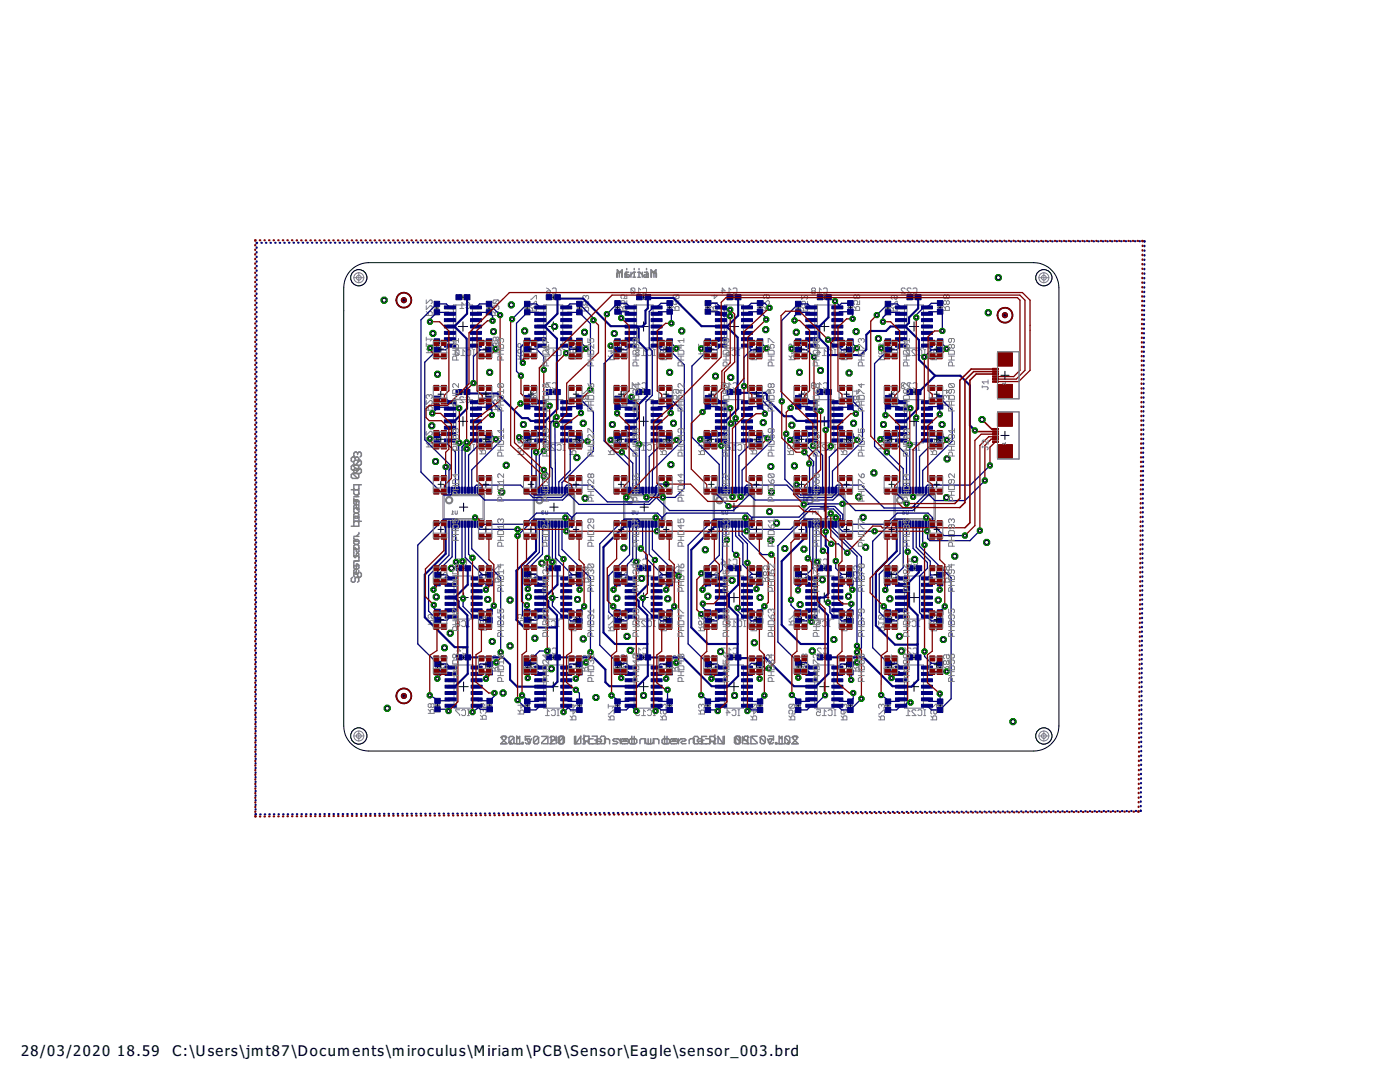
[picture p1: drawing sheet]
<svg xmlns="http://www.w3.org/2000/svg" width="279mm" height="216mm" viewBox="0 0 279 216" stroke-linecap="round" stroke-linejoin="round" font-family="sans-serif">
<defs><g id="words">
<g font-size="3.5">
<text x="4.2" y="210.7">28/03/2020</text>
<text x="23.4" y="210.7">18.59</text>
<text x="34.4" y="210.7">C:\Users\jmt87\Documents\miroculus\Miriam\PCB\Sensor\Eagle\sensor_003.brd</text>
</g>
</g></defs>
<g fill="none" stroke="#000" stroke-width=".2">
<path d="M80.3 59.9h.6M80.6 59.6v.6M92 59.3h.8M92.4 58.9v.8M109.9 59.3h1M110.4 58.8v1M128 59.3h.9M128.4 58.8v1M146 59.3h1M146.5 58.8v1M164 59.3h1M164.5 58.8v1"/>
<path d="M181.9 59.3h1M182.4 58.8v1M86.7 69h1M86.8 61.5h.7M87.2 61.1v.7M87.2 68.5v1M91.5 65.2h1.8M92 78.2h.8M92.4 64.2v1.9M92.4 77.9v.7M97.1 61.5h1M97.2 69h.8"/>
<path d="M97.6 61v1M97.6 68.6v.7M97.6 79.9v1M104.7 61.5h1M104.7 68.8h1M105.2 61v1M105.2 68.4v.9M105.2 79.8v.9M109.5 65.2h1.9M109.9 78.2h1M110.4 64.2v1.9M110.4 77.7v1"/>
<path d="M115.1 61.5h1M115.1 68.8h1M115.6 61v1M115.6 68.4v.9M115.6 79.8v.9M122.8 69h.9M122.8 61.3h.9M123.2 60.9v.9M123.2 68.5v.9M123.2 79.9v1M127.5 65.2h1.9M127.8 78.2h1"/>
<path d="M128.3 77.7v1M128.4 64.2v1.9M133.2 69h.9M133.2 61.3h.9M133.6 60.9v.9M133.6 68.5v.9M133.6 79.8v.9M140.8 69h1M140.8 61.3h1M141.3 60.9v.9M141.3 68.5v.9M141.3 79.8v.9"/>
<path d="M145.5 65.2h1.9M146 78.2h1M146.5 64.2v1.9M146.5 77.7v1M151.2 69h.9M151.2 61.3h.9M151.7 60.9v.9M151.7 68.5v.9M151.7 79.8v.9M158.8 69h1M158.8 61.5h1M159.3 61v1"/>
<path d="M159.3 68.5v.9M159.3 79.8v.9M163.6 65.2h1.8M164 78.2h1M164.5 64.2v1.9M164.5 77.7v1M169.2 69h1M169.2 61.3h1M169.7 60.9v.9M169.7 68.5v.9M169.7 79.9v1M176.7 69h1"/>
<path d="M176.7 61.5h1M177.2 61v1M177.2 68.5v.9M177.2 79.8v.9M181.5 65.2h1.8M181.9 78.2h1M182.4 64.2v1.9M182.4 77.7v1M187.1 69h1M187.1 61.3h1M187.6 60.9v.9M187.6 68.5v.9"/>
<path d="M187.6 79.8v.9M200.2 62.9h.7M200.6 62.6v.6M86.7 87.6h1M86.8 80.4h.7M87.2 80v.8M87.2 87.1v1M91.5 84.1h1.8M92.4 83.1v1.9M97.1 80.4h1M97.1 87.8h1M97.6 87.3v.9"/>
<path d="M104.7 87.9h1M104.7 80.3h1M105.2 87.4v.9M109.5 84.1h1.9M110.4 83.1v1.9M115.1 87.9h1M115.1 80.3h1M115.6 87.4v.9M122.8 80.4h.9M122.8 87.9h.9M123.2 87.4v.9M127.5 84.1h1.9"/>
<path d="M128.4 83.1v1.9M133.2 87.9h.9M133.2 80.3h.9M133.6 87.4v.9M140.8 87.9h1M140.8 80.3h1M141.3 87.4v.9M145.5 84.1h1.9M146.5 83.1v1.9M151.2 87.8h.9M151.2 80.3h.9M151.7 87.3v.9"/>
<path d="M158.6 87.9h.9M158.8 80.3h1M159 87.4v.9M163.6 84.1h1.8M164.5 83.1v1.9M169.2 80.4h1M169.2 87.9h1M169.7 87.4v.9M176.7 87.9h1M176.7 80.3h1M177.2 87.4v.9M181.5 84.1h1.8"/>
<path d="M182.4 83.1v1.9M187.1 87.9h1M187.1 80.3h1M187.6 87.4v.9M86.8 115.5h1M87.3 115.1v.9M91.6 119.2h1.9M91.7 101.2h1.6M92 113.4h1M92.5 100.4v1.6M92.5 112.9v1M92.5 118.3v1.9"/>
<path d="M97.2 115.5h1M97.7 115.1v.9M104.7 115.4h1M105.2 115v.9M109.5 119.2h1.9M109.7 101.2h1.7M109.9 113.4h1M110.4 112.9v1M110.4 118.3v1.9M110.6 100.4v1.6M115.1 115.5h1M115.6 115.1v.9"/>
<path d="M122.8 115.5h.9M123.2 115.1v.9M127.5 119.2h1.9M127.7 101.2h1.7M128 113.4h.9M128.4 112.9v1M128.4 118.3v1.9M128.6 100.4v1.6M133.2 115.5h.9M133.6 115.1v.9M140.8 115.5h1M141.3 115.1v.9"/>
<path d="M145.5 119.2h1.9M145.6 101.2h1.7M146 113.4h1M146.5 100.4v1.6M146.5 112.9v1M146.5 118.3v1.9M151.2 115.4h.9M151.7 115v.9M158.8 115.4h1M159.3 115v.9M163.6 119.2h1.8M163.7 101.2h1.6"/>
<path d="M164 113.4h1M164.5 100.4v1.6M164.5 112.9v1M164.5 118.3v1.9M169.2 115.4h1M169.7 115v.9M176.6 115.4h.9M177.1 115v.9M181.5 119.2h1.8M181.7 101.2h1.7M182.1 113.4h.9M182.4 118.3v1.9"/>
<path d="M182.5 100.4v1.6M182.5 112.9v1M187.1 115.5h1M187.6 115.1v.9M80.3 138.9h.6M80.6 138.5v.7M86.8 122.9h1M86.8 133.3h1M87.3 122.4v1M87.3 132.8v1M91.6 137h1.9M92 131.2h1"/>
<path d="M92.5 130.7v.9M92.5 136.1v1.8M97.2 122.9h1M97.2 133.3h1M97.7 122.4v1M97.7 132.8v1M104.7 122.9h1M104.7 133.2h1M105.2 122.4v1M105.2 132.7v1M109.5 137h1.9M109.9 131.2h1"/>
<path d="M110.4 130.7v.9M110.4 136.1v1.8M115.1 133.3h1M115.1 123h1M115.6 122.6v.9M115.6 132.8v1M122.8 123h.9M122.8 133.2h.9M123.2 122.6v.9M123.2 132.7v1M127.5 137h1.9M128 131.2h.9"/>
<path d="M128.4 130.7v.9M128.4 136.1v1.8M133.2 133.3h.9M133.2 123h.9M133.6 122.6v.9M133.6 132.8v1M140.8 133.3h1M140.8 123h1M141.3 122.6v.9M141.3 132.8v1M145.5 137h1.9M146 131.2h1"/>
<path d="M146.5 130.7v.9M146.5 136.1v1.8M151.2 123h.9M151.2 133.2h.9M151.7 122.6v.9M151.7 132.7v1M158.8 123h1M158.8 133.1h1M159.3 122.6v.9M159.3 132.6v.9M163.6 137h1.8M164 131.2h1"/>
<path d="M164.5 130.7v.9M164.5 136.1v1.8M169.2 133.3h1M169.2 123h1M169.7 122.6v.9M169.7 132.8v1M176.7 123h1M176.7 133.2h1M177.2 122.6v.9M177.2 132.7v1M181.5 137h1.8M181.9 131.2h1"/>
<path d="M182.4 130.7v.9M182.4 136.1v1.8M187.1 123h1M187.1 133.2h1M187.6 122.6v.9M187.6 132.7v1M86.8 140.7h1M87.3 140.2v1M97.2 140.7h1M97.7 140.2v1M104.7 140.8h1M105.2 140.3v1"/>
<path d="M115.1 140.8h1M115.6 140.3v1M122.8 140.8h.9M123.2 140.3v1M133.2 140.8h.9M133.6 140.3v1M140.8 140.8h1M141.3 140.3v1M151.2 140.8h.9M151.7 140.3v1M158.8 140.8h1M159.3 140.3v1"/>
<path d="M169.2 140.8h1M169.7 140.3v1M176.7 140.8h1M177.2 140.3v1M187.1 140.8h1M187.6 140.3v1"/>
</g>
<g fill="none" stroke="#808080" stroke-width=".3">
<path d="M123.6 54.6l.2-.3h.3v1M123.6 54.6v.7M123.6 54.6l-.3-.3-.2 .3v.7M125.5 54.3h-.5l-.3 .3v.7h.8l.2-.2-.2-.3h-.8M126.3 55.3h.5M126.6 53.6v.2M126.8 54.3h-.2v1M127.4 54.3h.3l.5 .5M128.2 54.3v1M128.8 55.3h.5M129 53.6v.2M129.3 54.3h-.3v1"/>
<path d="M129.9 55.3v-1.5l.5 .5 .5-.5v1.5M70.6 99.1h1M71.1 99.7v.8l-.2 .2-.3-.2v-.8h.8l.2 .3v.5M71.4 90.4l.2-.2h.3l.2 .2v.5l-.2 .3M71.4 90.4v.3M71.4 90.4l-.3-.2h-.2l-.3 .2v.5l.3 .3M71.6 96.7v.8l-.2 .2h-.5l-.3-.2v-.8h1.5M71.6 98.4v.2l-.5 .5M71.9 91.8l.2 .3v.5l-.2 .2h-1M71.9 93.5l.2 .2v.5l-.2 .3h-1M71.9 91.8h-1l-.3 .3v.5l.3 .2M71.9 93.5h-1l-.3 .2v.5l.3 .3"/>
<path d="M71.9 93.5l-1 1M71.9 91.8l-1 1M70.6 101.6l.3-.2h.5l.2 .2v.5l-.2 .3h-.5l-.3-.3zM70.6 112.8v.5l.3 .3h.5l.2-.3v-.5l-.2-.2h-.3v1M70.6 110.9h.8l.2 .3v.7h-1M70.6 107h1M70.9 107.7h.5l.2 .2v.5l-.2 .2h-.5l-.3-.2v-.5zM71.6 104v-.7l-.2-.3h-.5l-.3 .3v.7h1.5M71.6 109.3v.7l-.2 .3-.3-.3v-.5l-.2-.2-.3 .2v.8M71.6 106.3v.2l-.5 .5M71.9 114.2l.2 .2v.5l-.2 .3h-.3l-.2-.3v-.5l-.3-.2h-.2l-.3 .2v.5l.3 .3M101.2 147.2l-.3-.3h-.5l-.2 .3v.2l1 1h-1"/>
<path d="M101.7 148.1h.3v.3h-.3zM102.6 148.4h1M103.6 147.4l-.5-.5v1.5M104.2 148.1h.2v.3h-.2zM105.1 147.4l.5 1 .5-1M109.3 146.9v1.5h-.9M110 147.7h1M110 146.9v1.5M111 146.9v1.5M111.6 147.2l.3-.3h.5l.2 .3v.9l-.2 .3h-.5l-.3-.3zM114.9 146.9v1.5l1-1.5v1.5M117 147.9l-.5 .5"/>
<path d="M117.5 147.9h-.7l-.3-.2v-.5l.3-.3h.7v1.5M118.2 146.9h1v1.5h-1M118.7 147.7h.5M119.8 147.2l.3-.3h.5l.2 .3v.9l-.2 .3h-.5l-.3-.3M123.1 147.4h.2l.5 .5M123.8 147.4v1M125.5 147.9h-1.1v-.2l.3-.3h.5l.3 .3v.4l-.3 .3h-.5M126.1 146.9v1.5h.7l.3-.3v-.4l-.3-.3h-.7M127.7 148.4v-.7l.3-.3h.7v1M129.3 147.4v1h.8l.3-.3v-.7M132.6 146.9v1.5h.8l.2-.3v-.4l-.2-.3h-.8M135.3 147.9h-1v-.2l.2-.3h.5l.3 .3v.4l-.3 .3h-.5"/>
<path d="M135.9 147.4h.8l.2 .3-.2 .2h-.5l-.3 .2 .3 .3h.7M137.5 148.4v-.7l.3-.3h.7v1M140.2 147.9h-1v-.2l.2-.3h.5l.3 .3v.4l-.3 .3h-.5M140.8 147.4h.8l.2 .3v.4l-.2 .3h-.8M142.4 148.4h.5M142.7 146.6v.3M142.9 147.4h-.2v1M144.5 146.9v1.5h-.9M146.8 147.2v.9l.3 .3h.5l.2-.3M146.8 147.2l.3-.3h.5l.2 .3v.9M146.8 147.2l1 .9M149.5 147.2l-.3-.3h-.5l-.2 .3v.2l1 1h-1"/>
<path d="M151.1 146.9h-1v.3l1 .9v.3M151.7 147.2v.9l.3 .3h.5l.2-.3M151.7 147.2l.3-.3h.5l.2 .3v.9M151.7 147.2l1 .9M153.4 146.9h1v.8l-.5-.3h-.3l-.2 .3v.4l.2 .3h.5l.3-.3M155 148.4h1M156 147.4l-.5-.5v1.5M156.6 147.2v.9l.3 .3h.5l.2-.3M156.6 147.2l.3-.3h.5l.2 .3v.9M156.6 147.2l1 .9M159.3 147.2l-.3-.3h-.5l-.2 .3v.2l1 1h-1"/>
</g>
<g fill="none" stroke="#808080" stroke-width=".2">
<path d="M85.1 59.8v.8l.8-.8 .4 .2v.4l-.3 .2M92 59.7h.8M92 58.9h.8M99.4 59.8h-.8l-.2 .2v.4l.2 .2M99.4 59.8l.2 .2v.4l-.2 .2h-.8M99.4 59.8l-.8 .8M105.9 59.7h.2l.8-.8h.2v.8M109.1 57.5l.7 .5M109.1 58.2l.1-.2h.6v.4l-.2 .2h-.4zM110.1 59.7h.7M110.1 58.9h.7M110.2 57.7l.2-.2h.4l.2 .2v.7l-.2 .2h-.4l-.2-.2"/>
<path d="M116.9 59.1l-.2-.2-.4 .2v.4l.2 .2M116.9 59.1l.2-.2 .4 .2v.4l-.2 .2M116.9 59.1v.2M125.1 60v.8h-.6l.2-.4-.2-.4h-.4l-.2 .2v.4l.2 .2M125.1 58.8v.8h-.6l.2-.4-.2-.4h-.4l-.2 .2v.4l.2 .2M125.9 57.7l.2-.2h.4l.2 .2v.7M125.9 57.7v.7l.2 .2h.4l.2-.2M125.9 57.7l.8 .7M127.1 58.6h.8M127.9 57.8l-.4-.3v1.1M128.1 59.7h.7M128.1 58.9h.7"/>
<path d="M128.2 57.7l.2-.2h.4l.2 .2v.7l-.2 .2h-.4l-.2-.2M135.3 58.8h-.8l-.2 .2v.4l.2 .2M135.3 58.8l.2 .2v.4l-.2 .2h-.8M135.3 58.8l-.8 .8M135.5 60l-.6 .8M142 60v.8M142.5 58.8v.8l.6-.6h-1.1M143.9 58h.8l-.6-.5v1.1M145.1 58.6h.8M145.9 57.8l-.4-.3v1.1M146.1 59.7h.7M146.1 58.9h.7"/>
<path d="M146.3 57.7l.2-.2h.4l.2 .2v.7l-.2 .2h-.4l-.2-.2M152.4 60v.8l.7-.8 .4 .2v.4l-.2 .2M153 58.8v.6l.1 .2 .4-.2v-.4l-.2-.2h-.7l-.2 .2v.4l.2 .2M160 58.9v.8l.8-.8 .4 .2v.4l-.2 .2M162.2 58l-.2-.2 .2-.3h.4l.2 .2-.2 .3M162.2 58l-.2 .2 .2 .4h.4l.2-.2-.2-.4M162.2 58h.4M163.1 58.6h.8M163.9 57.8l-.4-.3v1.1M164.1 59.7h.8M164.1 58.9h.8M164.3 57.7l.2-.2h.4l.2 .2v.7l-.2 .2h-.4l-.2-.2"/>
<path d="M171 59l-.2-.2-.4 .2v.4l.2 .2 .4-.2M171 59l.2-.2 .4 .2v.4l-.2 .2-.4-.2M171 59v.4M171.6 60v.8h-.6l.2-.4-.2-.4h-.4l-.2 .2v.4l.2 .2M178.5 58.9v.6l.2 .2 .3-.2v-.4l-.1-.2h-.8l-.2 .2v.4l.2 .2M180.7 57.7l-.2-.2h-.4l-.2 .2v.1l.8 .8h-.8M181.8 57.7l-.2-.2h-.4l-.2 .2v.1l.8 .8h-.8M182.1 59.7h.7M182.1 58.9h.7M182.2 57.7l.2-.2h.4l.2 .2v.7l-.2 .2h-.4l-.2-.2M188.9 59l-.2-.2-.4 .2v.4l.2 .2 .4-.2M188.9 59l.2-.2 .4 .2v.4l-.2 .2-.4-.2"/>
<path d="M188.9 59v.4M85.1 70.4h1.2v-.6l-.3-.2h-.3l-.2 .2v.6M85.1 61v.8l.8-.8 .4 .2v.4l-.3 .2M85.1 62.9h1.2v-.5l-.3-.2h-.3l-.2 .2v.5M85.1 79.9v.8l.8-.8 .4 .2v.4l-.3 .2M85.1 69.6l.4 .4M85.1 68.8h1.2l-.4 .4M85.1 67.3v.8M85.1 68.4v.8M85.1 67.7h1.2l-.4 .4M85.1 62.2l.4 .3M85.7 78.9l.2-.2 .4 .2v.4l-.3 .2"/>
<path d="M85.7 78.9l-.2-.2-.4 .2v.4l.2 .2M85.7 78.9v.2M86.8 61v.9M86.8 68.5v.9M86.8 79.9v.9M87.5 61v.9M87.5 68.5v.9M87.5 79.9v.9M90.8 70v.7l.2 .3h.4l.2-.3M90.8 70l.2-.2h.4l.2 .2v.7M90.8 70l.8 .7M91.8 61.6h.8"/>
<path d="M92 71h.8M92 77.8h.8M92 78.7h.8M92.6 60.8l-.4-.4v1.2M92.6 79.4l-.2-.2h-.4l-.2 .2v.2l.8 .7h-.8M92.8 70.2l-.4-.4v1.2M93 79.4l.2-.2h.3l.2 .2v.7l-.2 .2h-.3l-.2-.2M93 60.6l.2-.2h.3l.2 .2v.8l-.2 .2h-.3l-.2-.2M93.2 70l.2-.2h.3l.2 .2v.7l-.2 .3h-.3l-.2-.3M94.3 71h.4M94.3 69.8h.4M94.5 69.8v1.2"/>
<path d="M97.2 61v.9M97.2 68.5v.9M97.2 79.9v.9M98 61v.9M98 68.5v.9M98 79.9v.9M98.4 70.4h1.2v-.6l-.2-.2h-.4l-.2 .2v.6M98.4 62.9h1.2v-.5l-.2-.2h-.4l-.2 .2v.5M98.4 62.2l.4 .3M98.4 69.6l.4 .4M98.5 78.6v.8M98.5 79h1.2l-.4 .4"/>
<path d="M99 61.2l-.2-.2-.4 .2v.4l.2 .2M99 61.2l.2-.2 .4 .2v.4l-.2 .2M99 67.5l.2-.2 .4 .2v.4l-.2 .2-.4-.2M99 68.6l.2-.2 .4 .2v.4l-.2 .2M99 61.2v.2M99 67.5v.4M99 68.6v.2M99 67.5l-.2-.2-.4 .2v.4l.2 .2 .4-.2M99 68.6l-.2-.2-.4 .2v.4l.2 .2M99.1 80l.2-.2 .4 .2v.4l-.2 .2M99.1 80l-.2-.2-.4 .2v.4l.2 .2M99.1 80v.2"/>
<path d="M103.4 71.6h1.1v-.5l-.2-.2h-.4l-.1 .2v.5M103.4 70.9l.4 .4M103.4 68.7l.4-.2 .1 .2v.6h-.4l-.1-.2zM103.5 69.7l.4 .2v.6h-.4l-.1-.2v-.4zM104.5 69.7l-.6 .8M104.5 68.5l-.6 .8M104.9 61v.9M104.9 68.4v.9M104.9 79.8v.9M105.6 61v.9M105.6 68.4v.9M105.6 79.8v.9"/>
<path d="M105.9 62.1h1.2v-.6l-.2-.2h-.4l-.2 .2v.6M105.9 60.9h.2l.8-.8h.2v.8M105.9 61.3l.4 .4M106.5 79.1l.2-.2 .4 .2v.4l-.2 .2-.4-.2M106.5 79.1l-.2-.2-.4 .2v.4l.2 .2 .4-.2M106.5 79.1v.4M106.9 77.7l-.8 .8M106.9 77.7l.2 .2v.4l-.2 .2h-.8M106.9 77.7h-.8l-.2 .2v.4l.2 .2M109.6 69.8h-.7v.2l.7 .7v.3M109.8 76.4h-.7v.2l.7 .7v.2M110 71h.8"/>
<path d="M110.1 77.8h.7M110.1 78.7h.7M110.2 76.6l.2-.2h.4l.2 .2v.7l-.2 .2h-.4l-.2-.2M110.8 70.2l-.4-.4v1.2M111.2 70l.2-.2h.4l.2 .2v.7l-.2 .3h-.4l-.2-.3M112.4 71h.4M112.4 69.8h.4M112.6 69.8v1.2M113.8 71.6h1.1v-.5l-.2-.2h-.3l-.2 .2v.5M113.8 70.9l.4 .4M114.4 69.7v.6l.2 .2 .3-.2v-.4l-.2-.2h-.7l-.2 .2v.4l.2 .2M114.7 68.5l.2 .2v.4l-.2 .2h-.7"/>
<path d="M114.7 68.5h-.7l-.2 .2v.4l.2 .2M114.7 68.5l-.7 .8M115.3 61v.9M115.3 68.4v.9M115.3 79.8v.9M116 61v.9M116 68.4v.9M116 79.8v.9M116.3 62.1h1.2v-.6l-.2-.2h-.4l-.2 .2v.6M116.3 78.5h.2l.8-.8h.2v.8M116.3 61.3l.4 .4M116.9 60.3l-.2-.2-.4 .2v.4l.2 .2 .4-.2"/>
<path d="M116.9 60.3l.2-.2 .4 .2v.4l-.2 .2-.4-.2M116.9 79.1l-.2-.2-.4 .2v.4l.2 .2 .4-.2M116.9 79.1l.2-.2 .4 .2v.4l-.2 .2-.4-.2M116.9 60.3v.4M116.9 79.1v.4M121.4 71.8h1.2v-.6l-.2-.2h-.4l-.2 .2v.6M121.4 71l.4 .4M122 68.7v.6l.2 .1 .4-.1v-.4l-.2-.2h-.8l-.2 .2v.4l.2 .1M122 69.8v.8l.6-.6h-1.2M122.9 60.9v.9M122.9 68.5v.9M122.9 79.9v.9"/>
<path d="M123.6 60.9v.9M123.6 68.5v.9M123.6 79.9v.9M123.9 61.9h1.2v-.6l-.2-.1h-.4l-.2 .1v.6M123.9 61.2l.4 .3M124.5 77.9v.7l.6-.6h-1.2M125.1 79v.8h-.6l.2-.4-.2-.4h-.4l-.2 .2v.4l.2 .2M125.8 77.5h.8M126.6 76.8l-.4-.4v1.1M127 77.5h.7M127.1 70.4l-.2 .1 .2 .5h.4l.2-.3M127.1 70.4h.2"/>
<path d="M127.7 70l-.2-.2h-.4l-.2 .2 .2 .4M127.7 76.8l-.4-.4v1.1M128 77.8h.7M128 78.7h.7M128.1 71h.7M128.1 76.6l.2-.2h.4l.2 .2v.7l-.2 .2h-.4l-.2-.2M128.8 70.2l-.4-.4v1.2M129.2 70l.2-.2h.4l.2 .2v.7l-.2 .3h-.4l-.2-.3M130.4 71h.4M130.4 69.8h.4M130.6 69.8v1.2M131.8 71.8h1.2v-.6l-.2-.2h-.4l-.2 .2v.6"/>
<path d="M131.8 71l.4 .4M132 69.8l.4 .2v.6h-.4l-.2-.2v-.4zM133 68.7v.7h-.6l.2-.4-.2-.3h-.4l-.2 .2v.4l.2 .1M133 69.8l-.6 .8M133.3 60.9v.9M133.3 68.5v.9M133.3 79.8v.9M134 60.9v.9M134 68.5v.9M134 79.8v.9M134.3 61.9h1.2v-.6l-.2-.1h-.4l-.2 .1v.6M134.3 60.2l.2-.2 .4 .2v.6h-.4l-.2-.2z"/>
<path d="M134.3 61.2l.4 .3M134.9 77.7v.6l.2 .2 .4-.2v-.4l-.2-.2h-.8l-.2 .2v.4l.2 .2M135.5 78.9v.8h-.6l.2-.4-.2-.4h-.4l-.2 .2v.4l.2 .2M139.4 70.6h1.2v-.6l-.2-.2h-.4l-.2 .2v.6M139.4 69.8l.4 .4M139.4 69h1.2l-.4 .4M139.4 68.7v.7M140.9 60.9v.9M140.9 68.5v.9M140.9 79.8v.9M141.6 60.9v.9M141.6 68.5v.9"/>
<path d="M141.6 79.8v.9M142 61.9h1.1v-.6l-.2-.1h-.4l-.2 .1v.6M142 61.2l.3 .3M142 60.4h1.1l-.4 .4M142 77.7v.8M142 78.1h1.1l-.4 .4M143.1 78.9v.8h-.6l.2-.4-.2-.4h-.3l-.2 .2v.4l.2 .2M143.9 76.4h.8v.6l-.4-.2-.4 .2v.3l.2 .2h.4l.2-.2M144.9 69.8l.8 .6M145.1 70.4h.6v.3l-.2 .3h-.4l-.2-.3zM145.1 77.5h.8M145.9 76.8l-.4-.4v1.1"/>
<path d="M146.1 70l.2-.2h.4l.2 .2v.7l-.2 .3h-.4l-.2-.3M146.1 77.8h.7M146.1 78.7h.7M146.3 76.6l.2-.2h.4l.2 .2v.7l-.2 .2h-.4l-.2-.2M147.3 71h.3M147.3 69.8h.3M147.4 69.8v1.2M149.8 71.8h1.2v-.6l-.2-.2h-.4l-.2 .2v.6M149.8 68.7v.7l.8-.7 .4 .2v.4l-.2 .1M149.8 71l.4 .4M150.4 69.8v.8l.6-.6h-1.2M151.3 60.9v.9"/>
<path d="M151.3 68.5v.9M151.3 79.8v.9M152 60.9v.9M152 68.5v.9M152 79.8v.9M152.4 78.5h.2l.7-.8h.2v.8M152.4 61.9h1.1v-.6l-.2-.1h-.3l-.2 .1v.6M152.4 61.2l.4 .3M153.5 78.9v.8h-.5l.1-.4-.1-.4h-.4l-.2 .2v.4l.2 .2M157.4 71.8h1.2v-.6l-.2-.2h-.4l-.2 .2v.6M157.4 68.9l.4-.2 .2 .2v.5h-.4l-.2-.1zM157.4 71l.4 .4"/>
<path d="M158 69.8v.8l.6-.6h-1.2M158.6 68.7l-.6 .7M158.9 61v.9M158.9 68.5v.9M158.9 79.8v.9M159.7 61v.9M159.7 68.5v.9M159.7 79.8v.9M160 62.1h1.2v-.6l-.2-.2h-.4l-.2 .2v.6M160 79.7h.2l.8-.8h.2v.8M160 61.3l.4 .4M160.6 77.9l-.2-.2-.4 .2v.4l.2 .2 .4-.2"/>
<path d="M160.6 77.9l.2-.2 .4 .2v.4l-.2 .2-.4-.2M160.6 77.9v.4M161.2 60.1v.8h-.6l.2-.4-.2-.4h-.4l-.2 .2v.4l.2 .2M162 77h.6l.2-.2-.2-.4h-.4l-.2 .2v.7l.2 .2h.4l.2-.2M162.9 70.4h.8l-.6-.6v1.2M163.1 77.5h.8M163.9 76.8l-.4-.4v1.1M164.1 71h.8M164.1 77.8h.8M164.1 78.7h.8M164.3 76.6l.2-.2h.4l.2 .2v.7l-.2 .2h-.4l-.2-.2M164.9 70.2l-.4-.4v1.2"/>
<path d="M165.3 70l.2-.2h.4l.2 .2v.7l-.2 .3h-.4l-.2-.3M166.5 71h.3M166.5 69.8h.3M166.6 69.8v1.2M167.9 71.8h1.1v-.6l-.2-.2h-.4l-.1 .2v.6M167.9 68.7v.7l.7-.7 .4 .2v.4l-.2 .1M167.9 71l.4 .4M168 69.8l.4 .2v.6h-.4l-.1-.2v-.4zM169 69.8l-.6 .8M169.4 60.9v.9M169.4 68.5v.9M169.4 79.9v.9"/>
<path d="M170.1 60.9v.9M170.1 68.5v.9M170.1 79.9v.9M170.4 61.9h1.2v-.6l-.2-.1h-.4l-.2 .1v.6M170.4 61.2l.4 .3M171 79.2l-.2-.2-.4 .2v.4l.2 .2 .4-.2M171 79.2l.2-.2 .4 .2v.4l-.2 .2-.4-.2M171 77.9v.7l.6-.6h-1.2M171 79.2v.4M175.3 71.8h1.2v-.6l-.2-.2h-.4l-.2 .2v.6M175.3 71l.4 .4M175.5 69.8l.4 .2v.6h-.4l-.2-.2v-.4z"/>
<path d="M175.9 68.9l-.2-.2-.4 .2v.4l.2 .1 .4-.1M175.9 68.9l.2-.2 .4 .2v.4l-.2 .1-.4-.1M175.9 68.9v.4M176.5 69.8l-.6 .8M176.8 61v.9M176.8 68.5v.9M176.8 79.8v.9M177.6 61v.9M177.6 68.5v.9M177.6 79.8v.9M177.9 62.1h1.1v-.6l-.1-.2h-.4l-.2 .2v.6M177.9 60.9h.2l.8-.8h.1v.8"/>
<path d="M177.9 78.5h.2l.8-.8h.1v.8M177.9 79.3h1.1l-.3 .4M177.9 61.3l.4 .4M177.9 78.9v.8M180.1 77l-.2 .2 .2 .3h.4l.2-.2M180.1 77h.2M180.7 76.6l-.2-.2h-.4l-.2 .2 .2 .4M181.6 70l-.2-.2h-.4l-.2 .2v.2l.8 .8h-.8M181.8 76.6l-.2-.2h-.4l-.2 .2v.2l.8 .7h-.8M182.1 77.8h.7M182.1 78.7h.7M182.2 76.6l.2-.2h.4l.2 .2v.7l-.2 .2h-.4l-.2-.2"/>
<path d="M182.8 70l-.2-.2h-.4l-.2 .2v.2l.8 .8h-.8M183.2 70l.2-.2h.4l.2 .2v.7l-.2 .3h-.4l-.2-.3M184.3 71h.4M184.3 69.8h.4M184.6 69.8v1.2M185.8 71.8h1.1v-.6l-.2-.2h-.3l-.3 .2v.6M185.8 71l.3 .4M186.4 69.8v.6l.1 .2 .4-.2v-.4l-.2-.2h-.8l-.1 .2v.4l.1 .2M186.4 68.9l-.3-.2-.3 .2v.4l.1 .1M186.4 68.9l.1-.2 .4 .2v.4l-.2 .1M186.4 68.9v.1M187.3 60.9v.9"/>
<path d="M187.3 68.5v.9M187.3 79.8v.9M188 60.9v.9M188 68.5v.9M188 79.8v.9M188.3 61.9h1.2v-.6l-.2-.1h-.4l-.2 .1v.6M188.3 61.2l.4 .3M188.9 79.1l-.2-.2-.4 .2v.4l.2 .2M188.9 79.1l.2-.2 .4 .2v.4l-.2 .2M188.9 60.2l-.2-.2-.4 .2v.4l.2 .2 .4-.2M188.9 60.2l.2-.2 .4 .2v.4l-.2 .2-.4-.2M188.9 60.2v.4"/>
<path d="M188.9 77.7v.8l.6-.6h-1.2M188.9 79.1v.2M85.1 81.9h1.2v-.6l-.3-.2h-.3l-.2 .2v.6M85.1 86.1v.7l.8-.7 .4 .2v.3l-.3 .2M85.1 89.2h1.2v-.6l-.3-.2h-.3l-.2 .2v.6M85.1 87.2v.8M85.1 88.4l.4 .4M85.1 87.6h1.2l-.4 .4M85.1 81.1l.4 .4M86.8 87.2v.9M87.5 87.2v.9M88.6 98.9h7.8v4.6h-7.8z"/>
<path d="M90.8 89.9h.8M91.6 89.1l-.4-.4v1.2M92 89.9h.8M92.8 89.1l-.4-.4v1.2M93.2 88.9l.2-.2h.3l.2 .2v.8l-.2 .2h-.3l-.2-.2M94.3 89.9h.4M94.3 88.7h.4M94.5 88.7v1.2M95.7 90.6h1.2v-.6l-.2-.2h-.4l-.2 .2v.6M95.7 89.8l.4 .4M96.3 87.5v.5l.2 .2 .4-.2v-.3l-.2-.2h-.8l-.2 .2v.3l.2 .2M96.3 88.8l.2-.2 .4 .2v.4l-.2 .2"/>
<path d="M96.3 88.8l-.2-.2-.4 .2v.4l.2 .2M96.3 88.8v.2M97.2 87.3v.9M98 87.3v.9M98.5 81.7h1.2v-.5l-.2-.2h-.4l-.2 .2v.5M98.5 81l.4 .3M103.4 89.5h.1l.8-.7h.2v.7M103.4 90.7h1.1v-.6l-.2-.2h-.4l-.1 .2v.6M103.4 89.9l.4 .4M104.3 87.6h-.8l-.1 .2v.4l.1 .2M104.3 87.6l.2 .2v.4l-.2 .2h-.8M104.3 87.6l-.8 .8"/>
<path d="M104.9 87.4v.9M105.6 87.4v.9M105.9 80.8h1.2v-.5l-.2-.2h-.4l-.2 .2v.5M105.9 80.1l.4 .4M106.7 98.9h7.7v4.6h-7.7zM108.9 88.9v.8l.2 .2h.3l.2-.2M108.9 88.9l.2-.2h.3l.2 .2v.8M108.9 88.9l.7 .8M110.8 88.9l-.2-.2h-.4l-.2 .2v.2l.8 .8h-.8M111.2 88.9l.2-.2h.4l.2 .2v.8l-.2 .2h-.4l-.2-.2M112.4 89.9h.4M112.4 88.7h.4"/>
<path d="M112.6 88.7v1.2M113.8 90.7h1.1v-.6l-.2-.2h-.3l-.2 .2v.6M113.8 89.9l.4 .4M114 87.6l.4 .2v.6h-.4l-.2-.2v-.4zM114.4 88.8v.5l.2 .2 .3-.2v-.4l-.2-.1h-.7l-.2 .1v.4l.2 .2M114.9 87.6l-.5 .8M115.3 87.4v.9M116 87.4v.9M116.3 80.8h1.2v-.5l-.2-.2h-.4l-.2 .2v.5M116.3 80.1l.4 .4M121.4 90.7h1.2v-.6l-.2-.2h-.4l-.2 .2v.6M121.4 89.9l.4 .4"/>
<path d="M122 87.8l-.2-.2-.4 .2v.4l.2 .2 .4-.2M122 87.8l.2-.2 .4 .2v.4l-.2 .2-.4-.2M122 87.8v.4M122 88.8v.7l.6-.6h-1.2M122.9 87.4v.9M123.6 87.4v.9M123.9 81h1.2v-.6l-.2-.2h-.4l-.2 .2v.6M123.9 80.2l.4 .4M124.7 98.9h7.7v4.6h-7.7zM127.7 88.9l-.2-.2h-.4l-.2 .2v.2l.8 .8h-.8M128.1 89.9h.7M128.8 89.1l-.4-.4v1.2"/>
<path d="M129.2 88.9l.2-.2h.4l.2 .2v.8l-.2 .2h-.4l-.2-.2M130.4 89.9h.4M130.4 88.7h.4M130.6 88.7v1.2M131.8 88.9l.2-.1 .4 .1v.6h-.4l-.2-.2zM131.8 90.7h1.2v-.6l-.2-.2h-.4l-.2 .2v.6M131.8 89.9l.4 .4M132.4 87.6v.8l.6-.6h-1.2M133 88.8l-.6 .7M133.3 87.4v.9M134 87.4v.9M134.3 80.8h1.2v-.5l-.2-.2h-.4l-.2 .2v.5"/>
<path d="M134.3 80.1l.4 .4M139.4 88.4h.2l.8-.8h.2v.8M139.4 90.7h1.2v-.6l-.2-.2h-.4l-.2 .2v.6M139.4 89.9l.4 .4M140 88.8v.7l.6-.6h-1.2M140.9 87.4v.9M141.6 87.4v.9M142 80.8h1.1v-.5l-.2-.2h-.4l-.2 .2v.5M142 80.1l.3 .4M142.6 98.9h7.7v4.6h-7.7zM144.9 89.5l.2-.2h.6v.4l-.2 .2h-.4zM144.9 88.7l.8 .6"/>
<path d="M146.1 89.9h.8M146.9 89.1l-.4-.4v1.2M147.3 88.9l.1-.2h.4l.2 .2v.8l-.2 .2h-.4l-.1-.2M148.4 89.9h.4M148.4 88.7h.4M148.6 88.7v1.2M149.8 90.6h1.2v-.6l-.2-.2h-.4l-.2 .2v.6M149.8 88.8l.4-.2 .2 .2v.6h-.4l-.2-.2zM149.8 87.5v.7M149.8 89.8l.4 .4M149.8 87.8h1.2l-.4 .4M151 88.6l-.6 .8"/>
<path d="M151.3 87.3v.9M152 87.3v.9M152.4 80.8h1.1v-.5l-.2-.2h-.3l-.2 .2v.5M152.4 80.1l.4 .4M157.2 90.7h1.2v-.6l-.2-.2h-.4l-.2 .2v.6M157.2 88.4h.2l.8-.8h.2v.8M157.2 88.9l.2-.1 .4 .1v.6h-.4l-.2-.2zM157.2 89.9l.4 .4M158.4 88.8l-.6 .7M158.7 87.4v.9M159.4 87.4v.9M160 80.8h1.2v-.5l-.2-.2h-.4l-.2 .2v.5"/>
<path d="M160 80.1l.4 .4M160.6 98.9h7.8v4.6h-7.8zM162.9 89.3h.8l-.6-.6v1.2M164.9 88.9l-.2-.2h-.4l-.2 .2v.2l.8 .8h-.8M165.3 88.9l.2-.2h.4l.2 .2v.8l-.2 .2h-.4l-.2-.2M166.5 89.9h.3M166.5 88.7h.3M166.6 88.7v1.2M167.9 90.7h1.1v-.6l-.2-.2h-.4l-.1 .2v.6M167.9 89.9l.4 .4M168.4 88.8v.5l.2 .2 .4-.2v-.4l-.2-.1h-.8l-.1 .1v.4l.1 .2M169 87.6v.8h-.6l.2-.4-.2-.4h-.4l-.1 .2v.4l.1 .2"/>
<path d="M169.4 87.4v.9M170.1 87.4v.9M170.4 81h1.2v-.6l-.2-.2h-.4l-.2 .2v.6M170.4 80.2l.4 .4M175.3 87.6v.8l.8-.8 .4 .2v.4l-.2 .2M175.3 89.5h1.2v-.6l-.2-.1h-.4l-.2 .1v.6M175.3 88.8l.4 .3M176.8 87.4v.9M177.6 87.4v.9M177.9 80.8h1.1v-.5l-.1-.2h-.4l-.2 .2v.5M177.9 80.1l.4 .4M178.7 98.9h7.7v4.6h-7.7z"/>
<path d="M181 89.3l-.2 .2 .2 .4h.4l.2-.2M181 89.3h.2M181.6 88.9l-.2-.2h-.4l-.2 .2 .2 .4M182 88.9l.2-.2h.4l.2 .2v.8l-.2 .2h-.4l-.2-.2M183.2 89.9h.4M183.2 88.7h.4M183.4 88.7v1.2M185.8 90.7h1.1v-.6l-.2-.2h-.3l-.3 .2v.6M185.8 89.9l.3 .4M186.4 88.8v.7l.5-.6h-1.1M186.9 87.6v.8h-.5l.1-.4-.1-.4h-.5l-.1 .2v.4l.1 .2M187.3 87.4v.9"/>
<path d="M188 87.4v.9M188.3 80.8h1.2v-.5l-.2-.2h-.4l-.2 .2v.5M188.3 80.1l.4 .4M87 115.1v.9M87.7 115.1v.9M88 116.1h1.2v-.6l-.2-.1h-.4l-.2 .1v.6M88 114.2v.8l.8-.8 .4 .2v.4l-.2 .2M88 115.4l.4 .3M89 113l.2 .2v.4l-.2 .2h-.8M89 113h-.8l-.2 .2v.4l.2 .2M89 113l-.8 .8M90.1 102.6h.4"/>
<path d="M90.5 102.2l-.2-.3v.7M90.8 101.9l.1 .7 .4-.1v-.6M91.4 112.1l-.3 .2 .3 .4h.3l.2-.2M91.4 112.1h.1M91.9 111.7l-.2-.2h-.3l-.3 .2 .3 .4M92.2 113.8h.7M92.2 113h.7M92.3 111.7l.2-.2h.4l.2 .2v.8l-.2 .2h-.4l-.2-.2M97.4 115.1v.9M98.1 115.1v.9M98.4 113.8h.2l.8-.8h.2v.8M98.4 114.2v.8l.8-.8 .4 .2v.4l-.2 .2"/>
<path d="M98.4 116.1h1.2v-.6l-.2-.1h-.4l-.2 .1v.6M98.4 115.4l.4 .3M104.9 115v.9M105.6 115v.9M105.9 116h1.2v-.6l-.2-.2h-.4l-.2 .2v.6M105.9 114.1v.8M105.9 115.2l.4 .4M105.9 114.4h1.2l-.4 .5M106.5 113.1l.2-.2 .4 .2v.4l-.2 .2-.4-.2M106.5 113.1l-.2-.2-.4 .2v.4l.2 .2 .4-.2M106.5 113.1v.4M108.2 102.3l-.1 .1 .1 .2 .3-.1"/>
<path d="M108.2 102.3h.1M108.5 102l-.3-.1-.1 .1 .1 .3M108.9 101.9l.1 .7 .3-.1v-.6M109.2 112.1l-.1 .2 .1 .4h.4l.2-.2-.2-.4M109.2 112.1l-.1-.2 .1-.4h.4l.2 .2-.2 .4M109.2 112.1h.4M110.1 113.8h.7M110.1 113h.7M110.2 111.7l.2-.2h.4l.2 .2v.8l-.2 .2h-.4l-.2-.2M115.3 115.1v.9M116 115.1v.9M116.3 116.1h1.2v-.6l-.2-.1h-.4l-.2 .1v.6"/>
<path d="M116.3 114.2v.8l.8-.8 .4 .2v.4l-.2 .2M116.3 115.4l.4 .3M116.9 113v.8l.6-.6h-1.2M122.9 115.1v.9M123.6 115.1v.9M123.9 116.1h1.2v-.6l-.2-.1h-.4l-.2 .1v.6M123.9 115h.2l.8-.8h.2v.8M123.9 113.2l.4-.2 .2 .2v.6h-.4l-.2-.2zM123.9 115.4l.4 .3M125.1 113l-.6 .8M126.1 101.9h.5v.4l-.3-.1-.2 .3 .2 .1 .3-.1M126.7 111.7l-.2-.2h-.4l-.2 .2v.2l.8 .8h-.8"/>
<path d="M126.9 101.9l.1 .7 .3-.1v-.6M127.1 112.7h.8M127.9 111.9l-.4-.4v1.2M128.1 113.8h.7M128.1 113h.7M128.2 111.7l.2-.2h.4l.2 .2v.8l-.2 .2h-.4l-.2-.2M133.3 115.1v.9M134 115.1v.9M134.3 116.1h1.2v-.6l-.2-.1h-.4l-.2 .1v.6M134.3 113v.8l.8-.8 .4 .2v.4l-.2 .2M134.3 115.4l.4 .3M134.9 114.4l-.2-.2-.4 .2v.4l.2 .2 .4-.2"/>
<path d="M134.9 114.4l.2-.2 .4 .2v.4l-.2 .2-.4-.2M134.9 114.4v.4M140.9 115.1v.9M141.6 115.1v.9M142 116.1h1.1v-.6l-.2-.1h-.4l-.2 .1v.6M142 115h.2l.7-.8h.2v.8M142 115.4l.3 .3M142.5 113v.8l.6-.6h-1.1M143.9 112.3l.2-.2h.6v.4l-.2 .2h-.4zM143.9 111.5l.8 .6M144.5 102l-.1-.1-.4 .1 .5 .6h-.5M144.8 101.9v.6l.1 .1 .3-.1v-.6"/>
<path d="M145.1 112.7h.8M145.9 111.9l-.4-.4v1.2M146.1 113.8h.7M146.1 113h.7M146.3 111.7l.2-.2h.4l.2 .2v.8l-.2 .2h-.4l-.2-.2M151.3 115v.9M152 115v.9M152.4 116h1.1v-.6l-.2-.2h-.3l-.2 .2v.6M152.4 115.2l.4 .4M153 114.3l.1-.2 .4 .2v.3l-.2 .3-.3-.3M153 114.3l-.2-.2-.4 .2v.3l.2 .3 .4-.3M153 114.3v.3"/>
<path d="M153.5 112.9v.8h-.5l.1-.4-.1-.4h-.4l-.2 .2v.4l.2 .2M158.9 115v.9M159.7 115v.9M160 116h1.2v-.6l-.2-.2h-.4l-.2 .2v.6M160 114.4h1.2l-.4 .5M160 114.1v.8M160 115.2l.4 .4M160.6 113.1l-.2-.2-.4 .2v.4l.2 .2M160.6 113.1l.2-.2 .4 .2v.4l-.2 .2M160.6 113.1v.2M162 111.7v.8l.2 .2h.4l.2-.2M162 111.7l.2-.2h.4l.2 .2v.8"/>
<path d="M162 111.7l.8 .8M162.1 102.3h.4l-.3-.4v.7M162.8 101.9l.1 .7 .4-.1v-.6M163.9 111.7l-.2-.2h-.4l-.2 .2v.2l.8 .8h-.8M164.1 113.8h.8M164.1 113h.8M164.3 111.7l.2-.2h.4l.2 .2v.8l-.2 .2h-.4l-.2-.2M169.4 115v.9M170.1 115v.9M170.4 116h1.2v-.6l-.2-.2h-.4l-.2 .2v.6M170.4 115.2l.4 .4M171 113.1l.2-.2 .4 .2v.4l-.2 .2"/>
<path d="M171 113.1l-.2-.2-.4 .2v.4l.2 .2M171 114.3l-.2-.2-.4 .2v.3l.2 .3M171 114.3l.2-.2 .4 .2v.3l-.2 .3M171 113.1v.2M171 114.3v.1M176.7 115v.9M177.4 115v.9M177.8 114.1v.8l.7-.8 .4 .2v.3l-.2 .3M177.8 116h1.1v-.6l-.2-.2h-.3l-.2 .2v.6M177.8 115.2l.4 .4M177.8 112.9v.8M177.8 113.3h1.1l-.4 .4"/>
<path d="M180.1 102.4l.4-.1-.1 .3h-.2zM180.1 101.9l.4 .4M180.8 101.9l.2 .7 .3-.1v-.6M181.2 111.5h.7v.6l-.3-.2-.4 .2v.4l.2 .2h.4l.1-.2M182.2 113.8h.7M182.2 113h.7M182.3 111.7l.2-.2h.4l.2 .2v.8l-.2 .2h-.4l-.2-.2M187.3 115.1v.9M188 115.1v.9M188.3 114.2v.8l.8-.8 .4 .2v.4l-.2 .2M188.3 116.1h1.2v-.6l-.2-.1h-.4l-.2 .1v.6M188.3 115.4l.4 .3"/>
<path d="M188.9 113.2l-.2-.2-.4 .2v.4l.2 .2 .4-.2M188.9 113.2l.2-.2 .4 .2v.4l-.2 .2-.4-.2M188.9 113.2v.4M85.4 124.6h1.2v-.6l-.2-.2h-.4l-.1 .2v.6M85.4 123.8l.5 .4M86 122.6v.6l.2 .2 .4-.2v-.4l-.2-.2h-.7l-.3 .2v.4l.3 .2M87 122.5v.8M87 132.9v.9M87.7 122.5v.8M87.7 132.9v.9M88 133.9h1.2v-.6l-.2-.2h-.4l-.2 .2v.6M88 132v.7"/>
<path d="M88 133.1l.4 .4M88 132.4h1.2l-.4 .3M88.6 130.8v.6l.2 .2 .4-.2v-.4l-.2-.2h-.8l-.2 .2v.4l.2 .2M91.1 124.4l-.1 .2 .1 .4h.4l.2-.2-.2-.4M91.1 124.4l-.1-.2 .1-.4h.4l.2 .3-.2 .3M91.1 124.4h.4M91.1 129.9h.8l-.5-.6v1.2M92.1 124.1l.2-.3h.4l.2 .3v.7l-.2 .2h-.4l-.2-.2M92.2 130.7h.7M92.2 131.6h.7M92.3 129.5l.2-.2h.4l.2 .2v.8l-.2 .2h-.4l-.2-.2M93.3 125h.4"/>
<path d="M93.3 123.8h.4M93.5 123.8v1.2M95.9 122.8l.4-.2 .2 .2v.6h-.4l-.2-.2zM95.9 125.7h1.1v-.5l-.2-.2h-.3l-.2 .2v.5M95.9 125l.4 .3M96.5 124l-.2-.2-.4 .2v.4l.2 .2M96.5 124l.1-.2 .4 .2v.4l-.2 .2M96.5 124v.2M97 122.6l-.5 .8M97.4 122.5v.8M97.4 132.9v.9M98.1 122.5v.8"/>
<path d="M98.1 132.9v.9M98.4 132v.7l.8-.7 .4 .2v.3l-.2 .2M98.4 133.9h1.2v-.6l-.2-.2h-.4l-.2 .2v.6M98.4 131l.2-.2 .4 .2v.6h-.4l-.2-.2zM98.4 133.1l.4 .4M99.6 130.8l-.6 .8M103.4 124.6h1.1v-.6l-.2-.2h-.4l-.1 .2v.6M103.4 123.8l.4 .4M104.5 122.6v.8h-.6l.2-.4-.2-.4h-.4l-.1 .2v.4l.1 .2M104.9 122.5v.8M104.9 132.8v.8M105.6 122.5v.8"/>
<path d="M105.6 132.8v.8M105.9 133.8h1.2v-.6l-.2-.2h-.4l-.2 .2v.6M105.9 131.8v.8M105.9 133l.4 .4M105.9 132.2h1.2l-.4 .4M107.1 130.7v.7h-.6l.2-.3-.2-.4h-.4l-.2 .2v.4l.2 .1M109.1 129.9h.5l.2-.2-.2-.4h-.4l-.1 .2v.8l.1 .2h.4l.2-.2M109.6 124.1l-.2-.3h-.3l-.2 .3v.1l.7 .8h-.7M110 124.1l.2-.3h.4l.2 .3v.7l-.2 .2h-.4l-.2-.2M110.1 130.7h.7M110.1 131.6h.7M110.2 129.5l.2-.2h.4l.2 .2v.8l-.2 .2h-.4l-.2-.2"/>
<path d="M111.2 125h.4M111.2 123.8h.4M111.4 123.8v1.2M113.8 125.9h1.1v-.6l-.2-.2h-.3l-.2 .2v.6M113.8 122.7v.8M113.8 125.1l.4 .4M113.8 123.1h1.1l-.3 .4M114.4 123.9v.8l.5-.6h-1.1M115.3 122.6v.9M115.3 132.9v.9M116 122.6v.9M116 132.9v.9"/>
<path d="M116.3 133.9h1.2v-.6l-.2-.2h-.4l-.2 .2v.6M116.3 132v.7l.8-.7 .4 .2v.3l-.2 .2M116.3 133.1l.4 .4M117.5 130.8v.8h-.6l.2-.4-.2-.4h-.4l-.2 .2v.4l.2 .2M121.4 125.9h1.2v-.6l-.2-.2h-.4l-.2 .2v.6M121.4 124.7h.2l.8-.8h.2v.8M121.4 122.7v.8l.8-.8 .4 .2v.4l-.2 .2M121.4 125.1l.4 .4M122.9 122.6v.9M122.9 132.8v.8M123.6 122.6v.9M123.6 132.8v.8"/>
<path d="M123.9 132.6h.2l.8-.8h.2v.8M123.9 133.8h1.2v-.6l-.2-.2h-.4l-.2 .2v.6M123.9 133l.4 .4M125.1 130.7v.7h-.6l.2-.3-.2-.4h-.4l-.2 .2v.4l.2 .1M126.1 129.9l-.2 .2 .2 .4h.4l.2-.2M126.1 129.9h.2M126.7 129.5l-.2-.2h-.4l-.2 .2 .2 .4M127.1 124.4l-.2 .2 .2 .4h.4l.2-.2M127.1 124.4h.2M127.1 130.5h.8M127.7 124.1l-.2-.3h-.4l-.2 .3 .2 .3M127.9 129.7l-.4-.4v1.2"/>
<path d="M128.1 130.7h.7M128.1 131.6h.7M128.2 129.5l.2-.2h.4l.2 .2v.8l-.2 .2h-.4l-.2-.2M128.8 124.1l-.2-.3h-.4l-.1 .3v.1l.7 .8h-.7M129.2 124.1l.2-.3h.4l.2 .3v.7l-.2 .2h-.4l-.2-.2M130.4 125h.4M130.4 123.8h.4M130.6 123.8v1.2M131.8 125.9h1.2v-.6l-.2-.2h-.4l-.2 .2v.6M131.8 125.1l.4 .4M132.4 123.9v.6l.2 .2 .4-.2v-.4l-.2-.2h-.8l-.2 .2v.4l.2 .2M132.4 122.7v.8l.6-.6h-1.2"/>
<path d="M133.3 122.6v.9M133.3 132.9v.9M134 122.6v.9M134 132.9v.9M134.3 133.9h1.2v-.6l-.2-.2h-.4l-.2 .2v.6M134.3 131l.2-.2 .4 .2v.6h-.4l-.2-.2zM134.3 133.1l.4 .4M134.9 132.2l.2-.2 .4 .2v.3l-.2 .2-.4-.2M134.9 132.2l-.2-.2-.4 .2v.3l.2 .2 .4-.2M134.9 132.2v.3M135.5 130.8l-.6 .8M139.4 125.9h1.2v-.6l-.2-.2h-.4l-.2 .2v.6"/>
<path d="M139.4 124.1l.2-.2 .4 .2v.6h-.4l-.2-.2zM139.4 125.1l.4 .4M140 122.7v.6l.2 .2 .4-.2v-.4l-.2-.2h-.8l-.2 .2v.4l.2 .2M140.6 123.9l-.6 .8M140.9 122.6v.9M140.9 132.9v.9M141.6 122.6v.9M141.6 132.9v.9M142 133.9h1.1v-.6l-.2-.2h-.4l-.2 .2v.6M142 132.4h1.1l-.4 .3M142 131l.2-.2 .3 .2v.6h-.3l-.2-.2zM142 132v.7"/>
<path d="M142 133.1l.3 .4M143.1 130.8l-.6 .8M144.7 129.3h-.8v.2l.8 .8v.2M145.1 124.4l-.2 .2 .2 .4h.4l.2-.2-.2-.4M145.1 124.4l-.2-.2 .2-.4h.4l.2 .3-.2 .3M145.1 124.4h.4M145.1 130.5h.8M145.9 129.7l-.4-.4v1.2M146.1 125h.8M146.1 130.7h.7M146.1 131.6h.7M146.3 129.5l.2-.2h.4l.2 .2v.8l-.2 .2h-.4l-.2-.2"/>
<path d="M146.9 124.2l-.4-.4v1.2M147.3 124.1l.1-.3h.4l.2 .3v.7l-.2 .2h-.4l-.1-.2M148.4 125h.4M148.4 123.8h.4M148.6 123.8v1.2M149.8 125.9h1.2v-.6l-.2-.2h-.4l-.2 .2v.6M149.8 123.1h1.2l-.4 .4M149.8 122.7v.8M149.8 125.1l.4 .4M150.4 123.9v.6l.2 .2 .4-.2v-.4l-.2-.2h-.8l-.2 .2v.4l.2 .2M151.3 122.6v.9M151.3 132.8v.8"/>
<path d="M152 122.6v.9M152 132.8v.8M152.4 130.7v.7l.7-.7 .4 .2v.4l-.2 .1M152.4 133.8h1.1v-.6l-.2-.2h-.3l-.2 .2v.6M152.4 133l.4 .4M153 132l-.2-.2-.4 .2v.4l.2 .2M153 132l.1-.2 .4 .2v.4l-.2 .2M153 132v.2M157.4 123.9l.4 .4M157.4 124.7h1.2v-.6l-.2-.2h-.4l-.2 .2v.6M157.4 123.5h.2l.8-.8h.2v.8M158.9 122.6v.9"/>
<path d="M158.9 132.6v.9M159.7 122.6v.9M159.7 132.6v.9M160 133.6h1.2v-.5l-.2-.2h-.4l-.2 .2v.5M160 132.9l.4 .4M160.6 130.7l.2-.2 .4 .2v.4l-.2 .2M160.6 130.7l-.2-.2-.4 .2v.4l.2 .2M160.6 130.7v.2M161.2 131.7v.8h-.6l.2-.4-.2-.4h-.4l-.2 .2v.4l.2 .2M162 130.5h.8M162.8 129.7l-.4-.4v1.2M162.9 123.8h.8v.6l-.4-.2-.4 .2v.4l.2 .2h.4l.2-.2"/>
<path d="M163.9 129.5l-.2-.2h-.4l-.2 .2v.2l.8 .8h-.8M164.1 124.1l.2-.3h.4l.2 .3v.7l-.2 .2h-.4l-.2-.2M164.1 130.7h.8M164.1 131.6h.8M164.3 129.5l.2-.2h.4l.2 .2v.8l-.2 .2h-.4l-.2-.2M165.3 125h.4M165.3 123.8h.4M165.5 123.8v1.2M167.9 125.9h1.1v-.6l-.2-.2h-.4l-.1 .2v.6M167.9 125.1l.4 .4M168.4 122.9l-.1-.2-.4 .2v.4l.1 .2M168.4 122.9l.2-.2 .4 .2v.4l-.2 .2"/>
<path d="M168.4 123.9v.8l.6-.6h-1.1M168.4 122.9v.2M169.4 122.6v.9M169.4 132.9v.9M170.1 122.6v.9M170.1 132.9v.9M170.4 131l.4-.2 .2 .2v.6h-.4l-.2-.2zM170.4 133.9h1.2v-.6l-.2-.2h-.4l-.2 .2v.6M170.4 133.1l.4 .4M171.6 132v.7h-.6l.2-.3-.2-.4h-.4l-.2 .2v.3l.2 .2M171.6 130.8l-.6 .8M175.3 125.9h1.2v-.6l-.2-.2h-.4l-.2 .2v.6"/>
<path d="M175.3 123.9v.8M175.3 124.3h1.2l-.4 .4M175.3 125.1l.4 .4M176.3 122.7h-.8l-.2 .2v.4l.2 .2M176.3 122.7l.2 .2v.4l-.2 .2h-.8M176.3 122.7l-.8 .8M176.8 122.6v.9M176.8 132.8v.8M177.6 122.6v.9M177.6 132.8v.8M177.9 133.8h1.1v-.6l-.1-.2h-.4l-.2 .2v.6M177.9 130.7v.7"/>
<path d="M177.9 133l.4 .4M177.9 131.1h1.1l-.3 .3M178.5 132l-.2-.2-.4 .2v.4l.2 .2 .4-.2M178.5 132l.2-.2 .3 .2v.4l-.1 .2-.4-.2M178.5 132v.4M179.9 129.3h.8v.6l-.4-.2-.4 .2v.4l.2 .2h.4l.2-.2M180.8 124.4h.6l.2-.2-.2-.4h-.4l-.2 .3v.7l.2 .2h.4l.2-.2M181.8 129.5l-.2-.2h-.4l-.2 .2v.2l.8 .8h-.8M182 124.1l.2-.3h.4l.2 .3v.7l-.2 .2h-.4l-.2-.2M182.1 130.7h.7M182.1 131.6h.7M182.2 129.5l.2-.2h.4l.2 .2v.8l-.2 .2h-.4l-.2-.2"/>
<path d="M183.2 125h.4M183.2 123.8h.4M183.4 123.8v1.2M185.8 125.9h1.1v-.6l-.2-.2h-.3l-.3 .2v.6M185.8 123.5h.1l.8-.8h.2v.8M185.8 125.1l.3 .4M186.4 124.1l-.3-.2-.3 .2v.4l.1 .2M186.4 124.1l.1-.2 .4 .2v.4l-.2 .2M186.4 124.1v.2M187.3 122.6v.9M187.3 132.8v.8M188 122.6v.9"/>
<path d="M188 132.8v.8M188.3 133.8h1.2v-.6l-.2-.2h-.4l-.2 .2v.6M188.3 133l.4 .4M188.9 130.7v.6l.2 .1 .4-.1v-.4l-.2-.2h-.8l-.2 .2v.4l.2 .1M188.9 132l-.2-.2-.4 .2v.4l.2 .2 .4-.2M188.9 132l.2-.2 .4 .2v.4l-.2 .2-.4-.2M188.9 132v.4M85.4 142.3h1.2v-.5l-.2-.2h-.4l-.1 .2v.5M85.4 141.6l.5 .3M86 140.6l-.1-.2-.5 .2v.4l.3 .2 .3-.2M86 140.6l.2-.2 .4 .2v.4l-.2 .2-.4-.2M86 140.6v.4"/>
<path d="M87 140.3v.8M87.7 140.3v.8M91.7 141.6h-.7v.2l.7 .8v.2M92.1 141.8l.2-.2h.4l.2 .2v.8l-.2 .2h-.4l-.2-.2M93.3 142.8h.4M93.3 141.6h.4M93.5 141.6v1.2M95.9 143.5h1.1v-.6l-.2-.2h-.3l-.2 .2v.6M95.9 142.7l.4 .4M96.5 141.8l-.2-.2-.4 .2v.4l.2 .1M96.5 141.8l.1-.2 .4 .2v.4l-.2 .1M96.5 141.8v.1"/>
<path d="M97 140.4v.8h-.5l.1-.4-.1-.4h-.4l-.2 .2v.4l.2 .2M97.4 140.3v.8M98.1 140.3v.8M103.4 142.5h1.1v-.6l-.2-.2h-.4l-.1 .2v.6M103.4 141.7l.4 .4M103.9 140.5v.8l.6-.6h-1.1M104.9 140.4v.8M105.6 140.4v.8M108.9 142.8h.7M109.6 142l-.4-.4v1.2M110 141.8l.2-.2h.4l.2 .2v.8l-.2 .2h-.4l-.2-.2M111.2 142.8h.4"/>
<path d="M111.2 141.6h.4M111.4 141.6v1.2M113.8 143.6h1.1v-.6l-.2-.1h-.3l-.2 .1v.6M113.8 142.9l.4 .4M114.4 140.5v.8l.5-.6h-1.1M114.4 141.7v.8l.5-.6h-1.1M115.3 140.4v.8M116 140.4v.8M121.4 142.5h.2l.8-.8h.2v.8M121.4 143.6h1.2v-.6l-.2-.1h-.4l-.2 .1v.6M121.4 140.5v.8M121.4 142.9l.4 .4"/>
<path d="M121.4 140.9h1.2l-.4 .4M122.9 140.4v.8M123.6 140.4v.8M126.9 142.2h.6l.2-.2-.2-.4h-.4l-.2 .2v.8l.2 .2h.4l.2-.2M128.1 142.8h.7M128.8 142l-.4-.4v1.2M129.2 141.8l.2-.2h.4l.2 .2v.8l-.2 .2h-.4l-.2-.2M130.4 142.8h.4M130.4 141.6h.4M130.6 141.6v1.2M131.8 140.5v.8l.8-.8 .4 .2v.4l-.2 .2M131.8 143.6h1.2v-.6l-.2-.1h-.4l-.2 .1v.6"/>
<path d="M131.8 142.9l.4 .4M132.4 141.7v.6l.2 .2 .4-.2v-.4l-.2-.2h-.8l-.2 .2v.4l.2 .2M133.3 140.4v.8M134 140.4v.8M139.4 142.5h1.2v-.6l-.2-.2h-.4l-.2 .2v.6M139.4 141.7l.4 .4M140 140.7l.2-.2 .4 .2v.4l-.2 .2M140 140.7l-.2-.2-.4 .2v.4l.2 .2M140 140.7v.2M140.9 140.4v.8M141.6 140.4v.8M144.9 142.2h.8l-.6-.6v1.2"/>
<path d="M146.1 141.8l.2-.2h.4l.2 .2v.8l-.2 .2h-.4l-.2-.2M147.3 142.8h.3M147.3 141.6h.3M147.4 141.6v1.2M149.8 143.6h1.2v-.6l-.2-.1h-.4l-.2 .1v.6M149.8 142.9l.4 .4M150.4 141.7v.8l.6-.6h-1.2M150.8 140.5l.2 .2v.4l-.2 .2h-.8M150.8 140.5h-.8l-.2 .2v.4l.2 .2M150.8 140.5l-.8 .8M151.3 140.4v.8M152 140.4v.8"/>
<path d="M157.4 143.6h1.2v-.6l-.2-.1h-.4l-.2 .1v.6M157.4 142.9l.4 .4M158.4 140.5h-.8l-.2 .2v.4l.2 .2M158.4 140.5l.2 .2v.4l-.2 .2h-.8M158.4 140.5l-.8 .8M158.6 141.7v.8h-.6l.2-.4-.2-.4h-.4l-.2 .2v.4l.2 .2M158.9 140.4v.8M159.7 140.4v.8M162.9 141.6h.8v.6l-.4-.2-.4 .2v.4l.2 .2h.4l.2-.2M164.1 142.8h.8M164.9 142l-.4-.4v1.2M165.3 141.8l.2-.2h.4l.2 .2v.8l-.2 .2h-.4l-.2-.2"/>
<path d="M166.5 142.8h.3M166.5 141.6h.3M166.6 141.6v1.2M167.9 142.9l.4 .4M167.9 141.9l.4-.2 .1 .2v.6h-.4l-.1-.2zM167.9 143.6h1.1v-.6l-.2-.1h-.4l-.1 .1v.6M168.4 140.7l-.1-.2-.4 .2v.4l.1 .2M168.4 140.7l.2-.2 .4 .2v.4l-.2 .2M168.4 140.7v.2M169 141.7l-.6 .8M169.4 140.4v.8M170.1 140.4v.8"/>
<path d="M175.3 142.5h.2l.8-.8h.2v.8M175.3 143.6h1.2v-.6l-.2-.1h-.4l-.2 .1v.6M175.3 142.9l.4 .4M175.9 140.7l-.2-.2-.4 .2v.4l.2 .2M175.9 140.7l.2-.2 .4 .2v.4l-.2 .2M175.9 140.7v.2M176.8 140.4v.8M177.6 140.4v.8M180.8 142.8h.8M181.6 142l-.4-.4v1.2M182.8 141.8l-.2-.2h-.4l-.2 .2v.2l.8 .8h-.8M183.2 141.8l.2-.2h.4l.2 .2v.8l-.2 .2h-.4l-.2-.2"/>
<path d="M184.3 142.8h.4M184.3 141.6h.4M184.6 141.6v1.2M185.8 143.6h1.1v-.6l-.2-.1h-.3l-.3 .1v.6M185.8 141.3h.1l.8-.8h.2v.8M185.8 142.9l.3 .4M186.4 141.7v.6l.1 .2 .4-.2v-.4l-.2-.2h-.8l-.1 .2v.4l.1 .2M187.3 140.4v.8M188 140.4v.8"/>
</g>
<g fill="#808080" stroke="#808080" stroke-width=".2">
<path d="M88.8 97.4h.3v1.2h-.3z"/>
<path d="M89.5 97.4h.2v1.2h-.2z"/>
<path d="M90.1 97.4h.3v1.2h-.3z"/>
<path d="M90.7 97.4h.3v1.2h-.3z"/>
<path d="M91.4 97.4h.3v1.2h-.3z"/>
<path d="M92.1 97.4h.3v1.2h-.3z"/>
<path d="M92.7 97.4h.3v1.2h-.3z"/>
<path d="M93.3 97.4h.3v1.2h-.3z"/>
<path d="M94 97.4h.3v1.2h-.3z"/>
<path d="M94.6 97.4h.3v1.2h-.3z"/>
<path d="M95.3 97.4h.3v1.2h-.3z"/>
<path d="M95.9 97.4h.3v1.2h-.3z"/>
<path d="M95.9 103.8h.3v1.2h-.3z"/>
<path d="M95.3 103.8h.3v1.2h-.3z"/>
<path d="M94.6 103.8h.3v1.2h-.3z"/>
<path d="M94 103.8h.3v1.2h-.3z"/>
<path d="M93.3 103.8h.3v1.2h-.3z"/>
<path d="M92.7 103.8h.3v1.2h-.3z"/>
<path d="M92.1 103.8h.3v1.2h-.3z"/>
<path d="M91.4 103.8h.3v1.2h-.3z"/>
<path d="M90.7 103.8h.3v1.2h-.3z"/>
<path d="M90.1 103.8h.3v1.2h-.3z"/>
<path d="M89.5 103.8h.2v1.2h-.2z"/>
<path d="M88.8 103.8h.3v1.2h-.3z"/>
<path d="M142.7 97.4h.3v1.2h-.3z"/>
<path d="M143.4 97.4h.3v1.2h-.3z"/>
<path d="M144.1 97.4h.3v1.2h-.3z"/>
<path d="M144.7 97.4h.3v1.2h-.3z"/>
<path d="M145.4 97.4h.2v1.2h-.2z"/>
<path d="M146 97.4h.3v1.2h-.3z"/>
<path d="M146.6 97.4h.3v1.2h-.3z"/>
<path d="M147.3 97.4h.3v1.2h-.3z"/>
<path d="M148 97.4h.3v1.2h-.3z"/>
<path d="M148.6 97.4h.3v1.2h-.3z"/>
<path d="M149.2 97.4h.3v1.2h-.3z"/>
<path d="M149.9 97.4h.3v1.2h-.3z"/>
<path d="M149.9 103.8h.3v1.2h-.3z"/>
<path d="M149.2 103.8h.3v1.2h-.3z"/>
<path d="M148.6 103.8h.3v1.2h-.3z"/>
<path d="M148 103.8h.3v1.2h-.3z"/>
<path d="M147.3 103.8h.3v1.2h-.3z"/>
<path d="M146.6 103.8h.3v1.2h-.3z"/>
<path d="M146 103.8h.3v1.2h-.3z"/>
<path d="M145.4 103.8h.2v1.2h-.2z"/>
<path d="M144.7 103.8h.3v1.2h-.3z"/>
<path d="M144.1 103.8h.3v1.2h-.3z"/>
<path d="M143.4 103.8h.3v1.2h-.3z"/>
<path d="M142.7 103.8h.3v1.2h-.3z"/>
<path d="M160.8 97.4h.3v1.2h-.3z"/>
<path d="M161.4 97.4h.3v1.2h-.3z"/>
<path d="M162.1 97.4h.3v1.2h-.3z"/>
<path d="M162.7 97.4h.3v1.2h-.3z"/>
<path d="M163.4 97.4h.3v1.2h-.3z"/>
<path d="M164 97.4h.3v1.2h-.3z"/>
<path d="M164.7 97.4h.3v1.2h-.3z"/>
<path d="M165.3 97.4h.3v1.2h-.3z"/>
<path d="M166 97.4h.3v1.2h-.3z"/>
<path d="M166.6 97.4h.3v1.2h-.3z"/>
<path d="M167.3 97.4h.3v1.2h-.3z"/>
<path d="M167.9 97.4h.3v1.2h-.3z"/>
<path d="M167.9 103.8h.3v1.2h-.3z"/>
<path d="M167.3 103.8h.3v1.2h-.3z"/>
<path d="M166.6 103.8h.3v1.2h-.3z"/>
<path d="M166 103.8h.3v1.2h-.3z"/>
<path d="M165.3 103.8h.3v1.2h-.3z"/>
<path d="M164.7 103.8h.3v1.2h-.3z"/>
<path d="M164 103.8h.3v1.2h-.3z"/>
<path d="M163.4 103.8h.3v1.2h-.3z"/>
<path d="M162.7 103.8h.3v1.2h-.3z"/>
<path d="M162.1 103.8h.3v1.2h-.3z"/>
<path d="M161.4 103.8h.3v1.2h-.3z"/>
<path d="M160.8 103.8h.3v1.2h-.3z"/>
<path d="M106.8 97.4h.3v1.2h-.3z"/>
<path d="M107.5 97.4h.3v1.2h-.3z"/>
<path d="M108.1 97.4h.3v1.2h-.3z"/>
<path d="M108.8 97.4h.3v1.2h-.3z"/>
<path d="M109.4 97.4h.3v1.2h-.3z"/>
<path d="M110.1 97.4h.3v1.2h-.3z"/>
<path d="M110.7 97.4h.3v1.2h-.3z"/>
<path d="M111.4 97.4h.3v1.2h-.3z"/>
<path d="M112 97.4h.3v1.2h-.3z"/>
<path d="M112.7 97.4h.3v1.2h-.3z"/>
<path d="M113.3 97.4h.3v1.2h-.3z"/>
<path d="M114 97.4h.3v1.2h-.3z"/>
<path d="M114 103.8h.3v1.2h-.3z"/>
<path d="M113.3 103.8h.3v1.2h-.3z"/>
<path d="M112.7 103.8h.3v1.2h-.3z"/>
<path d="M112 103.8h.3v1.2h-.3z"/>
<path d="M111.4 103.8h.3v1.2h-.3z"/>
<path d="M110.7 103.8h.3v1.2h-.3z"/>
<path d="M110.1 103.8h.3v1.2h-.3z"/>
<path d="M109.4 103.8h.3v1.2h-.3z"/>
<path d="M108.8 103.8h.3v1.2h-.3z"/>
<path d="M108.1 103.8h.3v1.2h-.3z"/>
<path d="M107.5 103.8h.3v1.2h-.3z"/>
<path d="M106.8 103.8h.3v1.2h-.3z"/>
<path d="M178.8 97.4h.3v1.2h-.3z"/>
<path d="M179.5 97.4h.2v1.2h-.2z"/>
<path d="M180.1 97.4h.3v1.2h-.3z"/>
<path d="M180.8 97.4h.3v1.2h-.3z"/>
<path d="M181.4 97.4h.3v1.2h-.3z"/>
<path d="M182.1 97.4h.3v1.2h-.3z"/>
<path d="M182.7 97.4h.3v1.2h-.3z"/>
<path d="M183.4 97.4h.3v1.2h-.3z"/>
<path d="M184 97.4h.3v1.2h-.3z"/>
<path d="M184.7 97.4h.3v1.2h-.3z"/>
<path d="M185.3 97.4h.3v1.2h-.3z"/>
<path d="M185.9 97.4h.3v1.2h-.3z"/>
<path d="M185.9 103.8h.3v1.2h-.3z"/>
<path d="M185.3 103.8h.3v1.2h-.3z"/>
<path d="M184.7 103.8h.3v1.2h-.3z"/>
<path d="M184 103.8h.3v1.2h-.3z"/>
<path d="M183.4 103.8h.3v1.2h-.3z"/>
<path d="M182.7 103.8h.3v1.2h-.3z"/>
<path d="M182.1 103.8h.3v1.2h-.3z"/>
<path d="M181.4 103.8h.3v1.2h-.3z"/>
<path d="M180.8 103.8h.3v1.2h-.3z"/>
<path d="M180.1 103.8h.3v1.2h-.3z"/>
<path d="M179.5 103.8h.2v1.2h-.2z"/>
<path d="M178.8 103.8h.3v1.2h-.3z"/>
<path d="M124.9 97.4h.3v1.2h-.3z"/>
<path d="M125.5 97.4h.3v1.2h-.3z"/>
<path d="M126.2 97.4h.2v1.2h-.2z"/>
<path d="M126.8 97.4h.3v1.2h-.3z"/>
<path d="M127.4 97.4h.3v1.2h-.3z"/>
<path d="M128.1 97.4h.3v1.2h-.3z"/>
<path d="M128.8 97.4h.3v1.2h-.3z"/>
<path d="M129.4 97.4h.3v1.2h-.3z"/>
<path d="M130 97.4h.3v1.2h-.3z"/>
<path d="M130.7 97.4h.3v1.2h-.3z"/>
<path d="M131.4 97.4h.3v1.2h-.3z"/>
<path d="M132 97.4h.3v1.2h-.3z"/>
<path d="M132 103.8h.3v1.2h-.3z"/>
<path d="M131.4 103.8h.3v1.2h-.3z"/>
<path d="M130.7 103.8h.3v1.2h-.3z"/>
<path d="M130 103.8h.3v1.2h-.3z"/>
<path d="M129.4 103.8h.3v1.2h-.3z"/>
<path d="M128.8 103.8h.3v1.2h-.3z"/>
<path d="M128.1 103.8h.3v1.2h-.3z"/>
<path d="M127.4 103.8h.3v1.2h-.3z"/>
<path d="M126.8 103.8h.3v1.2h-.3z"/>
<path d="M126.2 103.8h.2v1.2h-.2z"/>
<path d="M125.5 103.8h.3v1.2h-.3z"/>
<path d="M124.9 103.8h.3v1.2h-.3z"/>
<path d="M89.3 68.7h1.1v.5h-1.1z"/>
<path d="M89.3 67.4h1.1v.5h-1.1z"/>
<path d="M89.3 66.2h1.1v.5h-1.1z"/>
<path d="M89.3 64.9h1.1v.5h-1.1z"/>
<path d="M94.4 64.9h1.1v.5h-1.1z"/>
<path d="M94.4 66.2h1.1v.5h-1.1z"/>
<path d="M94.4 67.4h1.1v.5h-1.1z"/>
<path d="M94.4 68.7h1.1v.5h-1.1z"/>
<path d="M89.3 63.6h1.1v.5h-1.1z"/>
<path d="M89.3 62.4h1.1v.5h-1.1z"/>
<path d="M89.3 61.1h1.1v.5h-1.1z"/>
<path d="M94.4 61.1h1.1v.5h-1.1z"/>
<path d="M94.4 62.4h1.1v.5h-1.1z"/>
<path d="M94.4 63.6h1.1v.5h-1.1z"/>
<path d="M89.3 87.6h1.1v.5h-1.1z"/>
<path d="M89.3 86.4h1.1v.5h-1.1z"/>
<path d="M89.3 85.1h1.1v.5h-1.1z"/>
<path d="M89.3 83.8h1.1v.5h-1.1z"/>
<path d="M94.4 83.8h1.1v.5h-1.1z"/>
<path d="M94.4 85.1h1.1v.5h-1.1z"/>
<path d="M94.4 86.4h1.1v.5h-1.1z"/>
<path d="M94.4 87.6h1.1v.5h-1.1z"/>
<path d="M89.3 82.5h1.1v.6h-1.1z"/>
<path d="M89.3 81.3h1.1v.5h-1.1z"/>
<path d="M89.3 80h1.1v.5h-1.1z"/>
<path d="M94.4 80h1.1v.5h-1.1z"/>
<path d="M94.4 81.3h1.1v.5h-1.1z"/>
<path d="M94.4 82.5h1.1v.6h-1.1z"/>
<path d="M89.4 122.8h1.1v.5h-1.1z"/>
<path d="M89.4 121.5h1.1v.5h-1.1z"/>
<path d="M89.4 120.2h1.1v.6h-1.1z"/>
<path d="M89.4 119h1.1v.5h-1.1z"/>
<path d="M94.5 119h1.1v.5h-1.1z"/>
<path d="M94.5 120.2h1.1v.6h-1.1z"/>
<path d="M94.5 121.5h1.1v.5h-1.1z"/>
<path d="M94.5 122.8h1.1v.5h-1.1z"/>
<path d="M89.4 117.7h1.1v.5h-1.1z"/>
<path d="M89.4 116.4h1.1v.5h-1.1z"/>
<path d="M89.4 115.2h1.1v.5h-1.1z"/>
<path d="M94.5 115.2h1.1v.5h-1.1z"/>
<path d="M94.5 116.4h1.1v.5h-1.1z"/>
<path d="M94.5 117.7h1.1v.5h-1.1z"/>
<path d="M89.4 140.6h1.1v.5h-1.1z"/>
<path d="M89.4 139.3h1.1v.5h-1.1z"/>
<path d="M89.4 138h1.1v.5h-1.1z"/>
<path d="M89.4 136.8h1.1v.5h-1.1z"/>
<path d="M94.5 136.8h1.1v.5h-1.1z"/>
<path d="M94.5 138h1.1v.5h-1.1z"/>
<path d="M94.5 139.3h1.1v.5h-1.1z"/>
<path d="M94.5 140.6h1.1v.5h-1.1z"/>
<path d="M89.4 135.5h1.1v.5h-1.1z"/>
<path d="M89.4 134.2h1.1v.5h-1.1z"/>
<path d="M89.4 132.9h1.1v.6h-1.1z"/>
<path d="M94.5 132.9h1.1v.6h-1.1z"/>
<path d="M94.5 134.2h1.1v.5h-1.1z"/>
<path d="M94.5 135.5h1.1v.5h-1.1z"/>
<path d="M107.3 68.7h1.1v.5h-1.1z"/>
<path d="M107.3 67.4h1.1v.5h-1.1z"/>
<path d="M107.3 66.2h1.1v.5h-1.1z"/>
<path d="M107.3 64.9h1.1v.5h-1.1z"/>
<path d="M112.4 64.9h1.1v.5h-1.1z"/>
<path d="M112.4 66.2h1.1v.5h-1.1z"/>
<path d="M112.4 67.4h1.1v.5h-1.1z"/>
<path d="M112.4 68.7h1.1v.5h-1.1z"/>
<path d="M107.3 63.6h1.1v.5h-1.1z"/>
<path d="M107.3 62.4h1.1v.5h-1.1z"/>
<path d="M107.3 61.1h1.1v.5h-1.1z"/>
<path d="M112.4 61.1h1.1v.5h-1.1z"/>
<path d="M112.4 62.4h1.1v.5h-1.1z"/>
<path d="M112.4 63.6h1.1v.5h-1.1z"/>
<path d="M107.3 87.6h1.1v.5h-1.1z"/>
<path d="M107.3 86.4h1.1v.5h-1.1z"/>
<path d="M107.3 85.1h1.1v.5h-1.1z"/>
<path d="M107.3 83.8h1.1v.5h-1.1z"/>
<path d="M112.4 83.8h1.1v.5h-1.1z"/>
<path d="M112.4 85.1h1.1v.5h-1.1z"/>
<path d="M112.4 86.4h1.1v.5h-1.1z"/>
<path d="M112.4 87.6h1.1v.5h-1.1z"/>
<path d="M107.3 82.5h1.1v.6h-1.1z"/>
<path d="M107.3 81.3h1.1v.5h-1.1z"/>
<path d="M107.3 80h1.1v.5h-1.1z"/>
<path d="M112.4 80h1.1v.5h-1.1z"/>
<path d="M112.4 81.3h1.1v.5h-1.1z"/>
<path d="M112.4 82.5h1.1v.6h-1.1z"/>
<path d="M107.3 122.8h1.1v.5h-1.1z"/>
<path d="M107.3 121.5h1.1v.5h-1.1z"/>
<path d="M107.3 120.2h1.1v.6h-1.1z"/>
<path d="M107.3 119h1.1v.5h-1.1z"/>
<path d="M112.4 119h1.1v.5h-1.1z"/>
<path d="M112.4 120.2h1.1v.6h-1.1z"/>
<path d="M112.4 121.5h1.1v.5h-1.1z"/>
<path d="M112.4 122.8h1.1v.5h-1.1z"/>
<path d="M107.3 117.7h1.1v.5h-1.1z"/>
<path d="M107.3 116.4h1.1v.5h-1.1z"/>
<path d="M107.3 115.2h1.1v.5h-1.1z"/>
<path d="M112.4 115.2h1.1v.5h-1.1z"/>
<path d="M112.4 116.4h1.1v.5h-1.1z"/>
<path d="M112.4 117.7h1.1v.5h-1.1z"/>
<path d="M107.3 140.6h1.1v.5h-1.1z"/>
<path d="M107.3 139.3h1.1v.5h-1.1z"/>
<path d="M107.3 138h1.1v.5h-1.1z"/>
<path d="M107.3 136.8h1.1v.5h-1.1z"/>
<path d="M112.4 136.8h1.1v.5h-1.1z"/>
<path d="M112.4 138h1.1v.5h-1.1z"/>
<path d="M112.4 139.3h1.1v.5h-1.1z"/>
<path d="M112.4 140.6h1.1v.5h-1.1z"/>
<path d="M107.3 135.5h1.1v.5h-1.1z"/>
<path d="M107.3 134.2h1.1v.5h-1.1z"/>
<path d="M107.3 132.9h1.1v.6h-1.1z"/>
<path d="M112.4 132.9h1.1v.6h-1.1z"/>
<path d="M112.4 134.2h1.1v.5h-1.1z"/>
<path d="M112.4 135.5h1.1v.5h-1.1z"/>
<path d="M125.3 68.7h1.1v.5h-1.1z"/>
<path d="M125.3 67.4h1.1v.5h-1.1z"/>
<path d="M125.3 66.2h1.1v.5h-1.1z"/>
<path d="M125.3 64.9h1.1v.5h-1.1z"/>
<path d="M130.5 64.9h1.1v.5h-1.1z"/>
<path d="M130.5 66.2h1.1v.5h-1.1z"/>
<path d="M130.5 67.4h1.1v.5h-1.1z"/>
<path d="M130.5 68.7h1.1v.5h-1.1z"/>
<path d="M125.3 63.6h1.1v.5h-1.1z"/>
<path d="M125.3 62.4h1.1v.5h-1.1z"/>
<path d="M125.3 61.1h1.1v.5h-1.1z"/>
<path d="M130.5 61.1h1.1v.5h-1.1z"/>
<path d="M130.5 62.4h1.1v.5h-1.1z"/>
<path d="M130.5 63.6h1.1v.5h-1.1z"/>
<path d="M125.3 87.6h1.1v.5h-1.1z"/>
<path d="M125.3 86.4h1.1v.5h-1.1z"/>
<path d="M125.3 85.1h1.1v.5h-1.1z"/>
<path d="M125.3 83.8h1.1v.5h-1.1z"/>
<path d="M130.5 83.8h1.1v.5h-1.1z"/>
<path d="M130.5 85.1h1.1v.5h-1.1z"/>
<path d="M130.5 86.4h1.1v.5h-1.1z"/>
<path d="M130.5 87.6h1.1v.5h-1.1z"/>
<path d="M125.3 82.5h1.1v.6h-1.1z"/>
<path d="M125.3 81.3h1.1v.5h-1.1z"/>
<path d="M125.3 80h1.1v.5h-1.1z"/>
<path d="M130.5 80h1.1v.5h-1.1z"/>
<path d="M130.5 81.3h1.1v.5h-1.1z"/>
<path d="M130.5 82.5h1.1v.6h-1.1z"/>
<path d="M125.3 122.8h1.1v.5h-1.1z"/>
<path d="M125.3 121.5h1.1v.5h-1.1z"/>
<path d="M125.3 120.2h1.1v.6h-1.1z"/>
<path d="M125.3 119h1.1v.5h-1.1z"/>
<path d="M130.5 119h1.1v.5h-1.1z"/>
<path d="M130.5 120.2h1.1v.6h-1.1z"/>
<path d="M130.5 121.5h1.1v.5h-1.1z"/>
<path d="M130.5 122.8h1.1v.5h-1.1z"/>
<path d="M125.3 117.7h1.1v.5h-1.1z"/>
<path d="M125.3 116.4h1.1v.5h-1.1z"/>
<path d="M125.3 115.2h1.1v.5h-1.1z"/>
<path d="M130.5 115.2h1.1v.5h-1.1z"/>
<path d="M130.5 116.4h1.1v.5h-1.1z"/>
<path d="M130.5 117.7h1.1v.5h-1.1z"/>
<path d="M125.3 140.6h1.1v.5h-1.1z"/>
<path d="M125.3 139.3h1.1v.5h-1.1z"/>
<path d="M125.3 138h1.1v.5h-1.1z"/>
<path d="M125.3 136.8h1.1v.5h-1.1z"/>
<path d="M130.5 136.8h1.1v.5h-1.1z"/>
<path d="M130.5 138h1.1v.5h-1.1z"/>
<path d="M130.5 139.3h1.1v.5h-1.1z"/>
<path d="M130.5 140.6h1.1v.5h-1.1z"/>
<path d="M125.3 135.5h1.1v.5h-1.1z"/>
<path d="M125.3 134.2h1.1v.5h-1.1z"/>
<path d="M125.3 132.9h1.1v.6h-1.1z"/>
<path d="M130.5 132.9h1.1v.6h-1.1z"/>
<path d="M130.5 134.2h1.1v.5h-1.1z"/>
<path d="M130.5 135.5h1.1v.5h-1.1z"/>
<path d="M143.4 68.7h1.1v.5h-1.1z"/>
<path d="M143.4 67.4h1.1v.5h-1.1z"/>
<path d="M143.4 66.2h1.1v.5h-1.1z"/>
<path d="M143.4 64.9h1.1v.5h-1.1z"/>
<path d="M148.5 64.9h1.1v.5h-1.1z"/>
<path d="M148.5 66.2h1.1v.5h-1.1z"/>
<path d="M148.5 67.4h1.1v.5h-1.1z"/>
<path d="M148.5 68.7h1.1v.5h-1.1z"/>
<path d="M143.4 63.6h1.1v.5h-1.1z"/>
<path d="M143.4 62.4h1.1v.5h-1.1z"/>
<path d="M143.4 61.1h1.1v.5h-1.1z"/>
<path d="M148.5 61.1h1.1v.5h-1.1z"/>
<path d="M148.5 62.4h1.1v.5h-1.1z"/>
<path d="M148.5 63.6h1.1v.5h-1.1z"/>
<path d="M161.4 122.8h1.1v.5h-1.1z"/>
<path d="M161.4 121.5h1.1v.5h-1.1z"/>
<path d="M161.4 120.2h1.1v.6h-1.1z"/>
<path d="M161.4 119h1.1v.5h-1.1z"/>
<path d="M166.5 119h1.1v.5h-1.1z"/>
<path d="M166.5 120.2h1.1v.6h-1.1z"/>
<path d="M166.5 121.5h1.1v.5h-1.1z"/>
<path d="M166.5 122.8h1.1v.5h-1.1z"/>
<path d="M161.4 117.7h1.1v.5h-1.1z"/>
<path d="M161.4 116.4h1.1v.5h-1.1z"/>
<path d="M161.4 115.2h1.1v.5h-1.1z"/>
<path d="M166.5 115.2h1.1v.5h-1.1z"/>
<path d="M166.5 116.4h1.1v.5h-1.1z"/>
<path d="M166.5 117.7h1.1v.5h-1.1z"/>
<path d="M143.4 87.6h1.1v.5h-1.1z"/>
<path d="M143.4 86.4h1.1v.5h-1.1z"/>
<path d="M143.4 85.1h1.1v.5h-1.1z"/>
<path d="M143.4 83.8h1.1v.5h-1.1z"/>
<path d="M148.5 83.8h1.1v.5h-1.1z"/>
<path d="M148.5 85.1h1.1v.5h-1.1z"/>
<path d="M148.5 86.4h1.1v.5h-1.1z"/>
<path d="M148.5 87.6h1.1v.5h-1.1z"/>
<path d="M143.4 82.5h1.1v.6h-1.1z"/>
<path d="M143.4 81.3h1.1v.5h-1.1z"/>
<path d="M143.4 80h1.1v.5h-1.1z"/>
<path d="M148.5 80h1.1v.5h-1.1z"/>
<path d="M148.5 81.3h1.1v.5h-1.1z"/>
<path d="M148.5 82.5h1.1v.6h-1.1z"/>
<path d="M161.4 140.6h1.1v.5h-1.1z"/>
<path d="M161.4 139.3h1.1v.5h-1.1z"/>
<path d="M161.4 138h1.1v.5h-1.1z"/>
<path d="M161.4 136.8h1.1v.5h-1.1z"/>
<path d="M166.5 136.8h1.1v.5h-1.1z"/>
<path d="M166.5 138h1.1v.5h-1.1z"/>
<path d="M166.5 139.3h1.1v.5h-1.1z"/>
<path d="M166.5 140.6h1.1v.5h-1.1z"/>
<path d="M161.4 135.5h1.1v.5h-1.1z"/>
<path d="M161.4 134.2h1.1v.5h-1.1z"/>
<path d="M161.4 132.9h1.1v.6h-1.1z"/>
<path d="M166.5 132.9h1.1v.6h-1.1z"/>
<path d="M166.5 134.2h1.1v.5h-1.1z"/>
<path d="M166.5 135.5h1.1v.5h-1.1z"/>
<path d="M143.4 122.8h1.1v.5h-1.1z"/>
<path d="M143.4 121.5h1.1v.5h-1.1z"/>
<path d="M143.4 120.2h1.1v.6h-1.1z"/>
<path d="M143.4 119h1.1v.5h-1.1z"/>
<path d="M148.5 119h1.1v.5h-1.1z"/>
<path d="M148.5 120.2h1.1v.6h-1.1z"/>
<path d="M148.5 121.5h1.1v.5h-1.1z"/>
<path d="M148.5 122.8h1.1v.5h-1.1z"/>
<path d="M143.4 117.7h1.1v.5h-1.1z"/>
<path d="M143.4 116.4h1.1v.5h-1.1z"/>
<path d="M143.4 115.2h1.1v.5h-1.1z"/>
<path d="M148.5 115.2h1.1v.5h-1.1z"/>
<path d="M148.5 116.4h1.1v.5h-1.1z"/>
<path d="M148.5 117.7h1.1v.5h-1.1z"/>
<path d="M179.3 68.7h1.1v.5h-1.1z"/>
<path d="M179.3 67.4h1.1v.5h-1.1z"/>
<path d="M179.3 66.2h1.1v.5h-1.1z"/>
<path d="M179.3 64.9h1.1v.5h-1.1z"/>
<path d="M184.4 64.9h1.1v.5h-1.1z"/>
<path d="M184.4 66.2h1.1v.5h-1.1z"/>
<path d="M184.4 67.4h1.1v.5h-1.1z"/>
<path d="M184.4 68.7h1.1v.5h-1.1z"/>
<path d="M179.3 63.6h1.1v.5h-1.1z"/>
<path d="M179.3 62.4h1.1v.5h-1.1z"/>
<path d="M179.3 61.1h1.1v.5h-1.1z"/>
<path d="M184.4 61.1h1.1v.5h-1.1z"/>
<path d="M184.4 62.4h1.1v.5h-1.1z"/>
<path d="M184.4 63.6h1.1v.5h-1.1z"/>
<path d="M143.4 140.6h1.1v.5h-1.1z"/>
<path d="M143.4 139.3h1.1v.5h-1.1z"/>
<path d="M143.4 138h1.1v.5h-1.1z"/>
<path d="M143.4 136.8h1.1v.5h-1.1z"/>
<path d="M148.5 136.8h1.1v.5h-1.1z"/>
<path d="M148.5 138h1.1v.5h-1.1z"/>
<path d="M148.5 139.3h1.1v.5h-1.1z"/>
<path d="M148.5 140.6h1.1v.5h-1.1z"/>
<path d="M143.4 135.5h1.1v.5h-1.1z"/>
<path d="M143.4 134.2h1.1v.5h-1.1z"/>
<path d="M143.4 132.9h1.1v.6h-1.1z"/>
<path d="M148.5 132.9h1.1v.6h-1.1z"/>
<path d="M148.5 134.2h1.1v.5h-1.1z"/>
<path d="M148.5 135.5h1.1v.5h-1.1z"/>
<path d="M179.3 87.6h1.1v.5h-1.1z"/>
<path d="M179.3 86.4h1.1v.5h-1.1z"/>
<path d="M179.3 85.1h1.1v.5h-1.1z"/>
<path d="M179.3 83.8h1.1v.5h-1.1z"/>
<path d="M184.4 83.8h1.1v.5h-1.1z"/>
<path d="M184.4 85.1h1.1v.5h-1.1z"/>
<path d="M184.4 86.4h1.1v.5h-1.1z"/>
<path d="M184.4 87.6h1.1v.5h-1.1z"/>
<path d="M179.3 82.5h1.1v.6h-1.1z"/>
<path d="M179.3 81.3h1.1v.5h-1.1z"/>
<path d="M179.3 80h1.1v.5h-1.1z"/>
<path d="M184.4 80h1.1v.5h-1.1z"/>
<path d="M184.4 81.3h1.1v.5h-1.1z"/>
<path d="M184.4 82.5h1.1v.6h-1.1z"/>
<path d="M161.4 68.7h1.1v.5h-1.1z"/>
<path d="M161.4 67.4h1.1v.5h-1.1z"/>
<path d="M161.4 66.2h1.1v.5h-1.1z"/>
<path d="M161.4 64.9h1.1v.5h-1.1z"/>
<path d="M166.5 64.9h1.1v.5h-1.1z"/>
<path d="M166.5 66.2h1.1v.5h-1.1z"/>
<path d="M166.5 67.4h1.1v.5h-1.1z"/>
<path d="M166.5 68.7h1.1v.5h-1.1z"/>
<path d="M161.4 63.6h1.1v.5h-1.1z"/>
<path d="M161.4 62.4h1.1v.5h-1.1z"/>
<path d="M161.4 61.1h1.1v.5h-1.1z"/>
<path d="M166.5 61.1h1.1v.5h-1.1z"/>
<path d="M166.5 62.4h1.1v.5h-1.1z"/>
<path d="M166.5 63.6h1.1v.5h-1.1z"/>
<path d="M179.3 122.8h1.1v.5h-1.1z"/>
<path d="M179.3 121.5h1.1v.5h-1.1z"/>
<path d="M179.3 120.2h1.1v.6h-1.1z"/>
<path d="M179.3 119h1.1v.5h-1.1z"/>
<path d="M184.4 119h1.1v.5h-1.1z"/>
<path d="M184.4 120.2h1.1v.6h-1.1z"/>
<path d="M184.4 121.5h1.1v.5h-1.1z"/>
<path d="M184.4 122.8h1.1v.5h-1.1z"/>
<path d="M179.3 117.7h1.1v.5h-1.1z"/>
<path d="M179.3 116.4h1.1v.5h-1.1z"/>
<path d="M179.3 115.2h1.1v.5h-1.1z"/>
<path d="M184.4 115.2h1.1v.5h-1.1z"/>
<path d="M184.4 116.4h1.1v.5h-1.1z"/>
<path d="M184.4 117.7h1.1v.5h-1.1z"/>
<path d="M161.4 87.6h1.1v.5h-1.1z"/>
<path d="M161.4 86.4h1.1v.5h-1.1z"/>
<path d="M161.4 85.1h1.1v.5h-1.1z"/>
<path d="M161.4 83.8h1.1v.5h-1.1z"/>
<path d="M166.5 83.8h1.1v.5h-1.1z"/>
<path d="M166.5 85.1h1.1v.5h-1.1z"/>
<path d="M166.5 86.4h1.1v.5h-1.1z"/>
<path d="M166.5 87.6h1.1v.5h-1.1z"/>
<path d="M161.4 82.5h1.1v.6h-1.1z"/>
<path d="M161.4 81.3h1.1v.5h-1.1z"/>
<path d="M161.4 80h1.1v.5h-1.1z"/>
<path d="M166.5 80h1.1v.5h-1.1z"/>
<path d="M166.5 81.3h1.1v.5h-1.1z"/>
<path d="M166.5 82.5h1.1v.6h-1.1z"/>
<path d="M179.3 140.6h1.1v.5h-1.1z"/>
<path d="M179.3 139.3h1.1v.5h-1.1z"/>
<path d="M179.3 138h1.1v.5h-1.1z"/>
<path d="M179.3 136.8h1.1v.5h-1.1z"/>
<path d="M184.4 136.8h1.1v.5h-1.1z"/>
<path d="M184.4 138h1.1v.5h-1.1z"/>
<path d="M184.4 139.3h1.1v.5h-1.1z"/>
<path d="M184.4 140.6h1.1v.5h-1.1z"/>
<path d="M179.3 135.5h1.1v.5h-1.1z"/>
<path d="M179.3 134.2h1.1v.5h-1.1z"/>
<path d="M179.3 132.9h1.1v.6h-1.1z"/>
<path d="M184.4 132.9h1.1v.6h-1.1z"/>
<path d="M184.4 134.2h1.1v.5h-1.1z"/>
<path d="M184.4 135.5h1.1v.5h-1.1z"/>
<path d="M86.8 69.4h.8v.4h-.8z"/>
<path d="M86.8 68.1h.8v.4h-.8z"/>
<path d="M86.8 60.6h.8v.4h-.8z"/>
<path d="M86.8 61.9h.8v.4h-.8z"/>
<path d="M97.2 60.6h.8v.4h-.8z"/>
<path d="M97.2 61.9h.8v.4h-.8z"/>
<path d="M97.2 69.4h.8v.4h-.8z"/>
<path d="M97.2 68.1h.8v.4h-.8z"/>
<path d="M86.8 88.1h.8v.4h-.8z"/>
<path d="M86.8 86.8h.8v.4h-.8z"/>
<path d="M86.8 79.5h.8v.5h-.8z"/>
<path d="M86.8 80.8h.8v.4h-.8z"/>
<path d="M97.2 79.5h.8v.5h-.8z"/>
<path d="M97.2 80.8h.8v.4h-.8z"/>
<path d="M97.2 88.2h.8v.4h-.8z"/>
<path d="M97.2 86.9h.8v.4h-.8z"/>
<path d="M86.9 123.3h.8v.5h-.8z"/>
<path d="M86.9 122.1h.8v.4h-.8z"/>
<path d="M86.9 141.1h.8v.4h-.8z"/>
<path d="M86.9 139.8h.8v.5h-.8z"/>
<path d="M86.9 114.7h.8v.4h-.8z"/>
<path d="M86.9 116h.8v.4h-.8z"/>
<path d="M86.9 132.5h.8v.4h-.8z"/>
<path d="M86.9 133.8h.8v.4h-.8z"/>
<path d="M97.3 114.7h.8v.4h-.8z"/>
<path d="M97.3 116h.8v.4h-.8z"/>
<path d="M97.3 132.5h.8v.4h-.8z"/>
<path d="M97.3 133.8h.8v.4h-.8z"/>
<path d="M97.3 123.3h.8v.5h-.8z"/>
<path d="M97.3 122.1h.8v.4h-.8z"/>
<path d="M97.3 141.1h.8v.4h-.8z"/>
<path d="M97.3 139.8h.8v.5h-.8z"/>
<path d="M104.8 69.3h.8v.4h-.8z"/>
<path d="M104.8 68h.8v.4h-.8z"/>
<path d="M104.8 88.3h.8v.4h-.8z"/>
<path d="M104.8 87h.8v.5h-.8z"/>
<path d="M104.8 60.6h.8v.4h-.8z"/>
<path d="M104.8 61.9h.8v.4h-.8z"/>
<path d="M104.8 79.4h.8v.4h-.8z"/>
<path d="M104.8 80.7h.8v.4h-.8z"/>
<path d="M115.2 60.6h.9v.4h-.9z"/>
<path d="M115.2 61.9h.9v.4h-.9z"/>
<path d="M115.2 79.4h.9v.4h-.9z"/>
<path d="M115.2 80.7h.9v.4h-.9z"/>
<path d="M115.2 69.3h.9v.4h-.9z"/>
<path d="M115.2 68h.9v.4h-.9z"/>
<path d="M115.2 88.3h.9v.4h-.9z"/>
<path d="M115.2 87h.9v.5h-.9z"/>
<path d="M133.2 123.5h.9v.4h-.9z"/>
<path d="M133.2 122.2h.9v.4h-.9z"/>
<path d="M133.2 114.7h.9v.4h-.9z"/>
<path d="M133.2 116h.9v.4h-.9z"/>
<path d="M122.8 114.7h.9v.4h-.9z"/>
<path d="M122.8 116h.9v.4h-.9z"/>
<path d="M122.8 123.5h.9v.4h-.9z"/>
<path d="M122.8 122.2h.9v.4h-.9z"/>
<path d="M133.2 69.4h.9v.4h-.9z"/>
<path d="M133.2 68.1h.9v.4h-.9z"/>
<path d="M133.2 60.5h.9v.4h-.9z"/>
<path d="M133.2 61.8h.9v.4h-.9z"/>
<path d="M122.8 60.5h.9v.4h-.9z"/>
<path d="M122.8 61.8h.9v.4h-.9z"/>
<path d="M122.8 69.4h.9v.4h-.9z"/>
<path d="M122.8 68.1h.9v.4h-.9z"/>
<path d="M115.2 123.5h.9v.4h-.9z"/>
<path d="M115.2 122.2h.9v.4h-.9z"/>
<path d="M115.2 114.7h.9v.4h-.9z"/>
<path d="M115.2 116h.9v.4h-.9z"/>
<path d="M104.8 114.6h.8v.4h-.8z"/>
<path d="M104.8 115.8h.8v.5h-.8z"/>
<path d="M104.8 123.3h.8v.5h-.8z"/>
<path d="M104.8 122.1h.8v.4h-.8z"/>
<path d="M104.8 141.2h.8v.5h-.8z"/>
<path d="M104.8 140h.8v.4h-.8z"/>
<path d="M140.8 69.4h.9v.4h-.9z"/>
<path d="M140.8 68.1h.9v.4h-.9z"/>
<path d="M104.8 132.4h.8v.4h-.8z"/>
<path d="M104.8 133.6h.8v.4h-.8z"/>
<path d="M140.8 60.5h.9v.4h-.9z"/>
<path d="M140.8 61.8h.9v.4h-.9z"/>
<path d="M115.2 132.5h.9v.4h-.9z"/>
<path d="M115.2 133.8h.9v.4h-.9z"/>
<path d="M151.3 60.5h.8v.4h-.8z"/>
<path d="M151.3 61.8h.8v.4h-.8z"/>
<path d="M115.2 141.2h.9v.5h-.9z"/>
<path d="M115.2 140h.9v.4h-.9z"/>
<path d="M151.3 69.4h.8v.4h-.8z"/>
<path d="M151.3 68.1h.8v.4h-.8z"/>
<path d="M122.8 88.3h.9v.4h-.9z"/>
<path d="M122.8 87h.9v.5h-.9z"/>
<path d="M140.8 88.3h.9v.4h-.9z"/>
<path d="M140.8 87h.9v.5h-.9z"/>
<path d="M122.8 79.5h.9v.5h-.9z"/>
<path d="M122.8 80.8h.9v.4h-.9z"/>
<path d="M140.8 79.4h.9v.4h-.9z"/>
<path d="M140.8 80.7h.9v.4h-.9z"/>
<path d="M133.2 79.4h.9v.4h-.9z"/>
<path d="M133.2 80.7h.9v.4h-.9z"/>
<path d="M151.3 79.4h.8v.4h-.8z"/>
<path d="M151.3 80.7h.8v.4h-.8z"/>
<path d="M133.2 88.3h.9v.4h-.9z"/>
<path d="M133.2 87h.9v.5h-.9z"/>
<path d="M151.3 88.2h.8v.4h-.8z"/>
<path d="M151.3 86.9h.8v.4h-.8z"/>
<path d="M122.8 141.2h.9v.5h-.9z"/>
<path d="M122.8 140h.9v.4h-.9z"/>
<path d="M140.8 123.5h.9v.4h-.9z"/>
<path d="M140.8 122.2h.9v.4h-.9z"/>
<path d="M122.8 132.4h.9v.4h-.9z"/>
<path d="M122.8 133.6h.9v.4h-.9z"/>
<path d="M140.8 114.7h.9v.4h-.9z"/>
<path d="M140.8 116h.9v.4h-.9z"/>
<path d="M133.2 132.5h.9v.4h-.9z"/>
<path d="M133.2 133.8h.9v.4h-.9z"/>
<path d="M151.3 114.6h.8v.4h-.8z"/>
<path d="M151.3 115.8h.8v.5h-.8z"/>
<path d="M133.2 141.2h.9v.5h-.9z"/>
<path d="M133.2 140h.9v.4h-.9z"/>
<path d="M151.3 123.5h.8v.4h-.8z"/>
<path d="M151.3 122.2h.8v.4h-.8z"/>
<path d="M169.3 88.3h.8v.4h-.8z"/>
<path d="M169.3 87h.8v.5h-.8z"/>
<path d="M187.2 69.4h.8v.4h-.8z"/>
<path d="M187.2 68.1h.8v.4h-.8z"/>
<path d="M187.2 60.5h.8v.4h-.8z"/>
<path d="M187.2 61.8h.8v.4h-.8z"/>
<path d="M169.3 79.5h.8v.5h-.8z"/>
<path d="M169.3 80.8h.8v.4h-.8z"/>
<path d="M176.8 60.6h.8v.4h-.8z"/>
<path d="M176.8 61.9h.8v.4h-.8z"/>
<path d="M158.9 79.4h.8v.4h-.8z"/>
<path d="M158.9 80.7h.8v.4h-.8z"/>
<path d="M176.8 69.4h.8v.4h-.8z"/>
<path d="M176.8 68.1h.8v.4h-.8z"/>
<path d="M158.6 88.3h.9v.4h-.9z"/>
<path d="M158.6 87h.9v.5h-.9z"/>
<path d="M169.3 141.2h.8v.5h-.8z"/>
<path d="M169.3 140h.8v.4h-.8z"/>
<path d="M169.3 69.4h.8v.4h-.8z"/>
<path d="M169.3 68.1h.8v.4h-.8z"/>
<path d="M169.3 132.5h.8v.4h-.8z"/>
<path d="M169.3 133.8h.8v.4h-.8z"/>
<path d="M169.3 60.5h.8v.4h-.8z"/>
<path d="M169.3 61.8h.8v.4h-.8z"/>
<path d="M158.9 132.2h.8v.5h-.8z"/>
<path d="M158.9 133.5h.8v.4h-.8z"/>
<path d="M158.9 60.6h.8v.4h-.8z"/>
<path d="M158.9 61.9h.8v.4h-.8z"/>
<path d="M158.9 141.2h.8v.5h-.8z"/>
<path d="M158.9 140h.8v.4h-.8z"/>
<path d="M158.9 69.4h.8v.4h-.8z"/>
<path d="M158.9 68.1h.8v.4h-.8z"/>
<path d="M169.3 123.5h.8v.4h-.8z"/>
<path d="M169.3 122.2h.8v.4h-.8z"/>
<path d="M151.3 141.2h.8v.5h-.8z"/>
<path d="M151.3 140h.8v.4h-.8z"/>
<path d="M169.3 114.6h.8v.4h-.8z"/>
<path d="M169.3 115.8h.8v.5h-.8z"/>
<path d="M151.3 132.4h.8v.4h-.8z"/>
<path d="M151.3 133.6h.8v.4h-.8z"/>
<path d="M158.9 114.6h.8v.4h-.8z"/>
<path d="M158.9 115.8h.8v.5h-.8z"/>
<path d="M140.8 132.5h.9v.4h-.9z"/>
<path d="M140.8 133.8h.9v.4h-.9z"/>
<path d="M158.9 123.5h.8v.4h-.8z"/>
<path d="M158.9 122.2h.8v.4h-.8z"/>
<path d="M140.8 141.2h.9v.5h-.9z"/>
<path d="M140.8 140h.9v.4h-.9z"/>
<path d="M176.8 88.3h.8v.4h-.8z"/>
<path d="M176.8 87h.8v.5h-.8z"/>
<path d="M176.8 79.4h.8v.4h-.8z"/>
<path d="M176.8 80.7h.8v.4h-.8z"/>
<path d="M187.2 79.4h.8v.4h-.8z"/>
<path d="M187.2 80.7h.8v.4h-.8z"/>
<path d="M187.2 88.3h.8v.4h-.8z"/>
<path d="M187.2 87h.8v.5h-.8z"/>
<path d="M176.8 123.5h.8v.4h-.8z"/>
<path d="M176.8 122.2h.8v.4h-.8z"/>
<path d="M176.7 114.6h.8v.4h-.8z"/>
<path d="M176.7 115.8h.8v.5h-.8z"/>
<path d="M187.2 114.7h.8v.4h-.8z"/>
<path d="M187.2 116h.8v.4h-.8z"/>
<path d="M187.2 123.5h.8v.4h-.8z"/>
<path d="M187.2 122.2h.8v.4h-.8z"/>
<path d="M176.8 141.2h.8v.5h-.8z"/>
<path d="M176.8 140h.8v.4h-.8z"/>
<path d="M176.8 132.4h.8v.4h-.8z"/>
<path d="M176.8 133.6h.8v.4h-.8z"/>
<path d="M187.2 132.4h.8v.4h-.8z"/>
<path d="M187.2 133.6h.8v.4h-.8z"/>
<path d="M187.2 141.2h.8v.5h-.8z"/>
<path d="M187.2 140h.8v.4h-.8z"/>
<path d="M92.7 58.8h.5v1h-.5z"/>
<path d="M91.5 58.8h.6v1h-.6z"/>
<path d="M92.7 77.8h.5v.9h-.5z"/>
<path d="M91.5 77.8h.6v.9h-.6z"/>
<path d="M92.9 112.9h.5v1h-.5z"/>
<path d="M91.7 112.9h.5v1h-.5z"/>
<path d="M92.9 130.7h.5v.9h-.5z"/>
<path d="M91.7 130.7h.5v.9h-.5z"/>
<path d="M182.9 112.9h.5v1h-.5z"/>
<path d="M181.7 112.9h.5v1h-.5z"/>
<path d="M110.7 58.8h.6v1h-.6z"/>
<path d="M109.6 58.8h.5v1h-.5z"/>
<path d="M110.7 77.8h.6v.9h-.6z"/>
<path d="M109.6 77.8h.5v.9h-.5z"/>
<path d="M110.7 112.9h.6v1h-.6z"/>
<path d="M109.6 112.9h.5v1h-.5z"/>
<path d="M110.7 130.7h.6v.9h-.6z"/>
<path d="M109.6 130.7h.5v.9h-.5z"/>
<path d="M128.8 58.8h.5v1h-.5z"/>
<path d="M127.6 58.8h.5v1h-.5z"/>
<path d="M128.7 77.8h.5v.9h-.5z"/>
<path d="M127.5 77.8h.5v.9h-.5z"/>
<path d="M128.8 112.9h.5v1h-.5z"/>
<path d="M127.6 112.9h.5v1h-.5z"/>
<path d="M128.8 130.7h.5v.9h-.5z"/>
<path d="M127.6 130.7h.5v.9h-.5z"/>
<path d="M146.8 58.8h.5v1h-.5z"/>
<path d="M145.6 58.8h.6v1h-.6z"/>
<path d="M146.8 77.8h.5v.9h-.5z"/>
<path d="M145.6 77.8h.6v.9h-.6z"/>
<path d="M146.8 112.9h.5v1h-.5z"/>
<path d="M145.6 112.9h.6v1h-.6z"/>
<path d="M146.8 130.7h.5v.9h-.5z"/>
<path d="M145.6 130.7h.6v.9h-.6z"/>
<path d="M164.8 58.8h.6v1h-.6z"/>
<path d="M163.7 58.8h.5v1h-.5z"/>
<path d="M164.8 77.8h.6v.9h-.6z"/>
<path d="M163.7 77.8h.5v.9h-.5z"/>
<path d="M164.8 112.9h.6v1h-.6z"/>
<path d="M163.7 112.9h.5v1h-.5z"/>
<path d="M164.8 130.7h.6v.9h-.6z"/>
<path d="M163.7 130.7h.5v.9h-.5z"/>
<path d="M182.7 58.8h.5v1h-.5z"/>
<path d="M181.6 58.8h.5v1h-.5z"/>
<path d="M182.7 77.8h.5v.9h-.5z"/>
<path d="M181.6 77.8h.5v.9h-.5z"/>
<path d="M182.7 130.7h.5v.9h-.5z"/>
<path d="M181.6 130.7h.5v.9h-.5z"/>
</g>
<g fill="none" stroke="#808080" stroke-width=".21">
<path d="M90.5 60.9h3.8v8.5h-3.8zM90.5 79.8h3.8v8.6h-3.8zM91 60.9v8.5M91 79.8v8.6M108.5 60.9h3.8v8.5h-3.8zM108.5 79.8h3.8v8.6h-3.8zM109 60.9v8.5M109 79.8v8.6M126.6 60.9h3.7v8.5h-3.7zM126.6 79.8h3.7v8.6h-3.7zM127 60.9v8.5M127 79.8v8.6"/>
<path d="M144.6 60.9h3.8v8.5h-3.8zM144.6 79.8h3.8v8.6h-3.8zM145.1 60.9v8.5M145.1 79.8v8.6M162.6 60.9h3.8v8.5h-3.8zM162.6 79.8h3.8v8.6h-3.8zM163.1 60.9v8.5M163.1 79.8v8.6M180.5 60.9h3.8v8.5h-3.8zM180.5 79.8h3.8v8.6h-3.8zM181 60.9v8.5M181 79.8v8.6"/>
<path d="M88.4 98.7h8.2v5h-8.2zM106.4 98.7h8.3v5h-8.3zM124.4 98.7h8.3v5h-8.3zM142.3 98.7h8.3v5h-8.3zM160.4 98.7h8.2v5h-8.2zM178.4 98.7h8.3v5h-8.3zM90.6 114.9h3.8v8.6h-3.8zM91.1 114.9v8.6M108.5 114.9h3.8v8.6h-3.8zM109 114.9v8.6M126.6 114.9h3.7v8.6h-3.7zM127 114.9v8.6"/>
<path d="M144.6 114.9h3.8v8.6h-3.8zM145.1 114.9v8.6M162.6 114.9h3.8v8.6h-3.8zM163.1 114.9v8.6M180.5 114.9h3.8v8.6h-3.8zM181 114.9v8.6M90.6 132.7h3.8v8.6h-3.8zM91.1 132.7v8.6M108.5 132.7h3.8v8.6h-3.8zM109 132.7v8.6M126.6 132.7h3.7v8.6h-3.7zM127 132.7v8.6"/>
<path d="M144.6 132.7h3.8v8.6h-3.8zM145.1 132.7v8.6M162.6 132.7h3.8v8.6h-3.8zM163.1 132.7v8.6M180.5 132.7h3.8v8.6h-3.8zM181 132.7v8.6"/>
</g>
<g fill="#808080" stroke="#808080" stroke-width=".2">
<path d="M89.1 99.3a.73 .73 0 0 1 1.1 .1 .73 .73 0 0 1-.4 1.1 .73 .73 0 0 1-.9-.7h.2a.53 .53 0 0 1 .8-.4 .53 .53 0 0 1 .1 .8 .53 .53 0 0 1-.9-.2v-.2h-.2z" fill-rule="evenodd"/>
<path d="M143 99.3a.74 .74 0 0 1 1.2 .1 .74 .74 0 0 1-.4 1.1 .74 .74 0 0 1-.9-.7h.2a.54 .54 0 0 1 .7-.4 .54 .54 0 0 1 .1 .9 .54 .54 0 0 1-.8-.3v-.2h-.2z" fill-rule="evenodd"/>
<path d="M161.1 99.3a.73 .73 0 0 1 1.1 .1 .73 .73 0 0 1-.4 1.1 .73 .73 0 0 1-.9-.7h.2a.53 .53 0 0 1 .8-.4 .53 .53 0 0 1 .1 .8 .53 .53 0 0 1-.9-.2v-.2h-.2z" fill-rule="evenodd"/>
<path d="M107.1 99.3a.73 .73 0 0 1 1.2 .1 .73 .73 0 0 1-.4 1.1 .73 .73 0 0 1-1-.7h.2a.53 .53 0 0 1 .7-.5 .53 .53 0 0 1 .2 .9 .53 .53 0 0 1-.8-.2l-.1-.2h-.2z" fill-rule="evenodd"/>
<path d="M179.1 99.3a.73 .73 0 0 1 1.2 .1 .73 .73 0 0 1-.4 1.1 .73 .73 0 0 1-1-.7h.2a.53 .53 0 0 1 .7-.5 .53 .53 0 0 1 .2 .9 .53 .53 0 0 1-.8-.2l-.1-.2h-.2z" fill-rule="evenodd"/>
<path d="M125.1 99.3a.74 .74 0 0 1 1.2 .1 .74 .74 0 0 1-.4 1.1 .74 .74 0 0 1-1-.7h.3a.53 .53 0 0 1 .7-.5 .53 .53 0 0 1 .2 .9 .53 .53 0 0 1-.9-.2v-.2h-.3z" fill-rule="evenodd"/>
</g>
<g fill="#000080" stroke="#000080" stroke-width=".2">
<path d="M79.4 58.9a1.56 1.56 0 0 1 2.5 .1 1.56 1.56 0 0 1-.8 2.4 1.56 1.56 0 0 1-2.1-1.5h.2a1.43 1.43 0 0 1 2-1.3 1.43 1.43 0 0 1 .3 2.4 1.43 1.43 0 0 1-2.3-.8v-.3h-.2l.1-.4z" fill-rule="evenodd"/>
<path d="M79.4 137.9a1.56 1.56 0 0 1 2.5 .1 1.56 1.56 0 0 1-.8 2.3 1.56 1.56 0 0 1-2.1-1.4h.2a1.43 1.43 0 0 1 2-1.4 1.43 1.43 0 0 1 .3 2.4 1.43 1.43 0 0 1-2.3-.7v-.3h-.2l.1-.4z" fill-rule="evenodd"/>
<path d="M199.4 61.9a1.56 1.56 0 0 1 2.5 .1 1.56 1.56 0 0 1-.9 2.4 1.56 1.56 0 0 1-2-1.5h.1a1.44 1.44 0 0 1 2.2-1.2 1.44 1.44 0 0 1 .1 2.4 1.44 1.44 0 0 1-2.2-.9l-.1-.7z" fill-rule="evenodd"/>
<circle cx="80.6" cy="59.9" r=".51"/>
<circle cx="80.6" cy="138.9" r=".51"/>
<circle cx="200.6" cy="62.9" r=".51"/>
</g>
<g fill="#000080" stroke="#000080" stroke-width=".2">
<path d="M88.8 97.2h.3v1.2h-.3z"/>
<path d="M89.4 97.2h.4v1.2h-.4z"/>
<path d="M90 97.2h.4v1.2h-.4z"/>
<path d="M90.7 97.2h.4v1.2h-.4z"/>
<path d="M91.4 97.2h.3v1.2h-.3z"/>
<path d="M92 97.2h.4v1.2h-.4z"/>
<path d="M92.6 97.2h.4v1.2h-.4z"/>
<path d="M93.3 97.2h.4v1.2h-.4z"/>
<path d="M94 97.2h.3v1.2h-.3z"/>
<path d="M94.6 97.2h.4v1.2h-.4z"/>
<path d="M95.2 97.2h.4v1.2h-.4z"/>
<path d="M95.9 97.2h.4v1.2h-.4z"/>
<path d="M95.9 104h.4v1.2h-.4z"/>
<path d="M95.2 104h.4v1.2h-.4z"/>
<path d="M94.6 104h.4v1.2h-.4z"/>
<path d="M94 104h.3v1.2h-.3z"/>
<path d="M93.3 104h.4v1.2h-.4z"/>
<path d="M92.6 104h.4v1.2h-.4z"/>
<path d="M92 104h.4v1.2h-.4z"/>
<path d="M91.4 104h.3v1.2h-.3z"/>
<path d="M90.7 104h.4v1.2h-.4z"/>
<path d="M90 104h.4v1.2h-.4z"/>
<path d="M89.4 104h.4v1.2h-.4z"/>
<path d="M88.8 104h.3v1.2h-.3z"/>
<path d="M142.7 97.2h.4v1.2h-.4z"/>
<path d="M143.4 97.2h.3v1.2h-.3z"/>
<path d="M144 97.2h.4v1.2h-.4z"/>
<path d="M144.7 97.2h.3v1.2h-.3z"/>
<path d="M145.3 97.2h.4v1.2h-.4z"/>
<path d="M146 97.2h.3v1.2h-.3z"/>
<path d="M146.6 97.2h.4v1.2h-.4z"/>
<path d="M147.3 97.2h.3v1.2h-.3z"/>
<path d="M147.9 97.2h.4v1.2h-.4z"/>
<path d="M148.6 97.2h.3v1.2h-.3z"/>
<path d="M149.2 97.2h.4v1.2h-.4z"/>
<path d="M149.9 97.2h.3v1.2h-.3z"/>
<path d="M149.9 104h.3v1.2h-.3z"/>
<path d="M149.2 104h.4v1.2h-.4z"/>
<path d="M148.6 104h.3v1.2h-.3z"/>
<path d="M147.9 104h.4v1.2h-.4z"/>
<path d="M147.3 104h.3v1.2h-.3z"/>
<path d="M146.6 104h.4v1.2h-.4z"/>
<path d="M146 104h.3v1.2h-.3z"/>
<path d="M145.3 104h.4v1.2h-.4z"/>
<path d="M144.7 104h.3v1.2h-.3z"/>
<path d="M144 104h.4v1.2h-.4z"/>
<path d="M143.4 104h.3v1.2h-.3z"/>
<path d="M142.7 104h.4v1.2h-.4z"/>
<path d="M160.7 97.2h.4v1.2h-.4z"/>
<path d="M161.4 97.2h.4v1.2h-.4z"/>
<path d="M162 97.2h.4v1.2h-.4z"/>
<path d="M162.7 97.2h.4v1.2h-.4z"/>
<path d="M163.3 97.2h.4v1.2h-.4z"/>
<path d="M164 97.2h.4v1.2h-.4z"/>
<path d="M164.6 97.2h.4v1.2h-.4z"/>
<path d="M165.3 97.2h.4v1.2h-.4z"/>
<path d="M165.9 97.2h.4v1.2h-.4z"/>
<path d="M166.6 97.2h.4v1.2h-.4z"/>
<path d="M167.2 97.2h.4v1.2h-.4z"/>
<path d="M167.9 97.2h.4v1.2h-.4z"/>
<path d="M167.9 104h.4v1.2h-.4z"/>
<path d="M167.2 104h.4v1.2h-.4z"/>
<path d="M166.6 104h.4v1.2h-.4z"/>
<path d="M165.9 104h.4v1.2h-.4z"/>
<path d="M165.3 104h.4v1.2h-.4z"/>
<path d="M164.6 104h.4v1.2h-.4z"/>
<path d="M164 104h.4v1.2h-.4z"/>
<path d="M163.3 104h.4v1.2h-.4z"/>
<path d="M162.7 104h.4v1.2h-.4z"/>
<path d="M162 104h.4v1.2h-.4z"/>
<path d="M161.4 104h.4v1.2h-.4z"/>
<path d="M160.7 104h.4v1.2h-.4z"/>
<path d="M106.8 97.2h.4v1.2h-.4z"/>
<path d="M107.4 97.2h.4v1.2h-.4z"/>
<path d="M108.1 97.2h.4v1.2h-.4z"/>
<path d="M108.7 97.2h.4v1.2h-.4z"/>
<path d="M109.4 97.2h.4v1.2h-.4z"/>
<path d="M110 97.2h.4v1.2h-.4z"/>
<path d="M110.7 97.2h.4v1.2h-.4z"/>
<path d="M111.3 97.2h.4v1.2h-.4z"/>
<path d="M112 97.2h.4v1.2h-.4z"/>
<path d="M112.6 97.2h.4v1.2h-.4z"/>
<path d="M113.3 97.2h.4v1.2h-.4z"/>
<path d="M113.9 97.2h.4v1.2h-.4z"/>
<path d="M113.9 104h.4v1.2h-.4z"/>
<path d="M113.3 104h.4v1.2h-.4z"/>
<path d="M112.6 104h.4v1.2h-.4z"/>
<path d="M112 104h.4v1.2h-.4z"/>
<path d="M111.3 104h.4v1.2h-.4z"/>
<path d="M110.7 104h.4v1.2h-.4z"/>
<path d="M110 104h.4v1.2h-.4z"/>
<path d="M109.4 104h.4v1.2h-.4z"/>
<path d="M108.7 104h.4v1.2h-.4z"/>
<path d="M108.1 104h.4v1.2h-.4z"/>
<path d="M107.4 104h.4v1.2h-.4z"/>
<path d="M106.8 104h.4v1.2h-.4z"/>
<path d="M178.8 97.2h.4v1.2h-.4z"/>
<path d="M179.4 97.2h.4v1.2h-.4z"/>
<path d="M180.1 97.2h.3v1.2h-.3z"/>
<path d="M180.7 97.2h.4v1.2h-.4z"/>
<path d="M181.4 97.2h.4v1.2h-.4z"/>
<path d="M182 97.2h.4v1.2h-.4z"/>
<path d="M182.7 97.2h.3v1.2h-.3z"/>
<path d="M183.3 97.2h.4v1.2h-.4z"/>
<path d="M184 97.2h.3v1.2h-.3z"/>
<path d="M184.6 97.2h.4v1.2h-.4z"/>
<path d="M185.3 97.2h.4v1.2h-.4z"/>
<path d="M185.9 97.2h.4v1.2h-.4z"/>
<path d="M185.9 104h.4v1.2h-.4z"/>
<path d="M185.3 104h.4v1.2h-.4z"/>
<path d="M184.6 104h.4v1.2h-.4z"/>
<path d="M184 104h.3v1.2h-.3z"/>
<path d="M183.3 104h.4v1.2h-.4z"/>
<path d="M182.7 104h.3v1.2h-.3z"/>
<path d="M182 104h.4v1.2h-.4z"/>
<path d="M181.4 104h.4v1.2h-.4z"/>
<path d="M180.7 104h.4v1.2h-.4z"/>
<path d="M180.1 104h.3v1.2h-.3z"/>
<path d="M179.4 104h.4v1.2h-.4z"/>
<path d="M178.8 104h.4v1.2h-.4z"/>
<path d="M124.8 97.2h.4v1.2h-.4z"/>
<path d="M125.5 97.2h.3v1.2h-.3z"/>
<path d="M126.1 97.2h.4v1.2h-.4z"/>
<path d="M126.8 97.2h.3v1.2h-.3z"/>
<path d="M127.4 97.2h.4v1.2h-.4z"/>
<path d="M128.1 97.2h.3v1.2h-.3z"/>
<path d="M128.7 97.2h.4v1.2h-.4z"/>
<path d="M129.3 97.2h.4v1.2h-.4z"/>
<path d="M130 97.2h.4v1.2h-.4z"/>
<path d="M130.7 97.2h.3v1.2h-.3z"/>
<path d="M131.3 97.2h.4v1.2h-.4z"/>
<path d="M132 97.2h.3v1.2h-.3z"/>
<path d="M132 104h.3v1.2h-.3z"/>
<path d="M131.3 104h.4v1.2h-.4z"/>
<path d="M130.7 104h.3v1.2h-.3z"/>
<path d="M130 104h.4v1.2h-.4z"/>
<path d="M129.3 104h.4v1.2h-.4z"/>
<path d="M128.7 104h.4v1.2h-.4z"/>
<path d="M128.1 104h.3v1.2h-.3z"/>
<path d="M127.4 104h.4v1.2h-.4z"/>
<path d="M126.8 104h.3v1.2h-.3z"/>
<path d="M126.1 104h.4v1.2h-.4z"/>
<path d="M125.5 104h.3v1.2h-.3z"/>
<path d="M124.8 104h.4v1.2h-.4z"/>
<path d="M88.7 67.4h2.2v.6h-2.2z"/>
<path d="M93.9 67.4h2.2v.6h-2.2z"/>
<path d="M88.7 68.7h2.2v.6h-2.2z"/>
<path d="M88.7 66.1h2.2v.6h-2.2z"/>
<path d="M88.7 64.9h2.2v.5h-2.2z"/>
<path d="M93.9 68.7h2.2v.6h-2.2z"/>
<path d="M93.9 66.1h2.2v.6h-2.2z"/>
<path d="M93.9 64.9h2.2v.5h-2.2z"/>
<path d="M88.7 62.3h2.2v.6h-2.2z"/>
<path d="M93.9 62.3h2.2v.6h-2.2z"/>
<path d="M88.7 63.6h2.2v.6h-2.2z"/>
<path d="M88.7 61h2.2v.6h-2.2z"/>
<path d="M93.9 63.6h2.2v.6h-2.2z"/>
<path d="M93.9 61h2.2v.6h-2.2z"/>
<path d="M88.7 86.3h2.2v.6h-2.2z"/>
<path d="M93.9 86.3h2.2v.6h-2.2z"/>
<path d="M88.7 87.6h2.2v.6h-2.2z"/>
<path d="M88.7 85h2.2v.6h-2.2z"/>
<path d="M88.7 83.8h2.2v.6h-2.2z"/>
<path d="M93.9 87.6h2.2v.6h-2.2z"/>
<path d="M93.9 85h2.2v.6h-2.2z"/>
<path d="M93.9 83.8h2.2v.6h-2.2z"/>
<path d="M88.7 81.2h2.2v.6h-2.2z"/>
<path d="M93.9 81.2h2.2v.6h-2.2z"/>
<path d="M88.7 82.5h2.2v.6h-2.2z"/>
<path d="M88.7 80h2.2v.6h-2.2z"/>
<path d="M93.9 82.5h2.2v.6h-2.2z"/>
<path d="M93.9 80h2.2v.6h-2.2z"/>
<path d="M88.8 121.5h2.2v.6h-2.2z"/>
<path d="M94 121.5h2.2v.6h-2.2z"/>
<path d="M88.8 122.7h2.2v.6h-2.2z"/>
<path d="M88.8 120.2h2.2v.6h-2.2z"/>
<path d="M88.8 118.9h2.2v.6h-2.2z"/>
<path d="M94 122.7h2.2v.6h-2.2z"/>
<path d="M94 120.2h2.2v.6h-2.2z"/>
<path d="M94 118.9h2.2v.6h-2.2z"/>
<path d="M88.8 116.4h2.2v.6h-2.2z"/>
<path d="M94 116.4h2.2v.6h-2.2z"/>
<path d="M88.8 117.7h2.2v.6h-2.2z"/>
<path d="M88.8 115.1h2.2v.6h-2.2z"/>
<path d="M94 117.7h2.2v.6h-2.2z"/>
<path d="M94 115.1h2.2v.6h-2.2z"/>
<path d="M88.8 139.3h2.2v.5h-2.2z"/>
<path d="M94 139.3h2.2v.5h-2.2z"/>
<path d="M88.8 140.5h2.2v.6h-2.2z"/>
<path d="M88.8 138h2.2v.6h-2.2z"/>
<path d="M88.8 136.7h2.2v.6h-2.2z"/>
<path d="M94 140.5h2.2v.6h-2.2z"/>
<path d="M94 138h2.2v.6h-2.2z"/>
<path d="M94 136.7h2.2v.6h-2.2z"/>
<path d="M88.8 134.2h2.2v.6h-2.2z"/>
<path d="M94 134.2h2.2v.6h-2.2z"/>
<path d="M88.8 135.4h2.2v.6h-2.2z"/>
<path d="M88.8 132.9h2.2v.6h-2.2z"/>
<path d="M94 135.4h2.2v.6h-2.2z"/>
<path d="M94 132.9h2.2v.6h-2.2z"/>
<path d="M106.7 67.4h2.2v.6h-2.2z"/>
<path d="M111.9 67.4h2.2v.6h-2.2z"/>
<path d="M106.7 68.7h2.2v.6h-2.2z"/>
<path d="M106.7 66.1h2.2v.6h-2.2z"/>
<path d="M106.7 64.9h2.2v.5h-2.2z"/>
<path d="M111.9 68.7h2.2v.6h-2.2z"/>
<path d="M111.9 66.1h2.2v.6h-2.2z"/>
<path d="M111.9 64.9h2.2v.5h-2.2z"/>
<path d="M106.7 62.3h2.2v.6h-2.2z"/>
<path d="M111.9 62.3h2.2v.6h-2.2z"/>
<path d="M106.7 63.6h2.2v.6h-2.2z"/>
<path d="M106.7 61h2.2v.6h-2.2z"/>
<path d="M111.9 63.6h2.2v.6h-2.2z"/>
<path d="M111.9 61h2.2v.6h-2.2z"/>
<path d="M106.7 86.3h2.2v.6h-2.2z"/>
<path d="M111.9 86.3h2.2v.6h-2.2z"/>
<path d="M106.7 87.6h2.2v.6h-2.2z"/>
<path d="M106.7 85h2.2v.6h-2.2z"/>
<path d="M106.7 83.8h2.2v.6h-2.2z"/>
<path d="M111.9 87.6h2.2v.6h-2.2z"/>
<path d="M111.9 85h2.2v.6h-2.2z"/>
<path d="M111.9 83.8h2.2v.6h-2.2z"/>
<path d="M106.7 81.2h2.2v.6h-2.2z"/>
<path d="M111.9 81.2h2.2v.6h-2.2z"/>
<path d="M106.7 82.5h2.2v.6h-2.2z"/>
<path d="M106.7 80h2.2v.6h-2.2z"/>
<path d="M111.9 82.5h2.2v.6h-2.2z"/>
<path d="M111.9 80h2.2v.6h-2.2z"/>
<path d="M106.7 121.5h2.2v.6h-2.2z"/>
<path d="M111.9 121.5h2.2v.6h-2.2z"/>
<path d="M106.7 122.7h2.2v.6h-2.2z"/>
<path d="M106.7 120.2h2.2v.6h-2.2z"/>
<path d="M106.7 118.9h2.2v.6h-2.2z"/>
<path d="M111.9 122.7h2.2v.6h-2.2z"/>
<path d="M111.9 120.2h2.2v.6h-2.2z"/>
<path d="M111.9 118.9h2.2v.6h-2.2z"/>
<path d="M106.7 116.4h2.2v.6h-2.2z"/>
<path d="M111.9 116.4h2.2v.6h-2.2z"/>
<path d="M106.7 117.7h2.2v.6h-2.2z"/>
<path d="M106.7 115.1h2.2v.6h-2.2z"/>
<path d="M111.9 117.7h2.2v.6h-2.2z"/>
<path d="M111.9 115.1h2.2v.6h-2.2z"/>
<path d="M106.7 139.3h2.2v.5h-2.2z"/>
<path d="M111.9 139.3h2.2v.5h-2.2z"/>
<path d="M106.7 140.5h2.2v.6h-2.2z"/>
<path d="M106.7 138h2.2v.6h-2.2z"/>
<path d="M106.7 136.7h2.2v.6h-2.2z"/>
<path d="M111.9 140.5h2.2v.6h-2.2z"/>
<path d="M111.9 138h2.2v.6h-2.2z"/>
<path d="M111.9 136.7h2.2v.6h-2.2z"/>
<path d="M106.7 134.2h2.2v.6h-2.2z"/>
<path d="M111.9 134.2h2.2v.6h-2.2z"/>
<path d="M106.7 135.4h2.2v.6h-2.2z"/>
<path d="M106.7 132.9h2.2v.6h-2.2z"/>
<path d="M111.9 135.4h2.2v.6h-2.2z"/>
<path d="M111.9 132.9h2.2v.6h-2.2z"/>
<path d="M124.8 67.4h2.2v.6h-2.2z"/>
<path d="M129.9 67.4h2.2v.6h-2.2z"/>
<path d="M124.8 68.7h2.2v.6h-2.2z"/>
<path d="M124.8 66.1h2.2v.6h-2.2z"/>
<path d="M124.8 64.9h2.2v.5h-2.2z"/>
<path d="M129.9 68.7h2.2v.6h-2.2z"/>
<path d="M129.9 66.1h2.2v.6h-2.2z"/>
<path d="M129.9 64.9h2.2v.5h-2.2z"/>
<path d="M124.8 62.3h2.2v.6h-2.2z"/>
<path d="M129.9 62.3h2.2v.6h-2.2z"/>
<path d="M124.8 63.6h2.2v.6h-2.2z"/>
<path d="M124.8 61h2.2v.6h-2.2z"/>
<path d="M129.9 63.6h2.2v.6h-2.2z"/>
<path d="M129.9 61h2.2v.6h-2.2z"/>
<path d="M124.8 86.3h2.2v.6h-2.2z"/>
<path d="M129.9 86.3h2.2v.6h-2.2z"/>
<path d="M124.8 87.6h2.2v.6h-2.2z"/>
<path d="M124.8 85h2.2v.6h-2.2z"/>
<path d="M124.8 83.8h2.2v.6h-2.2z"/>
<path d="M129.9 87.6h2.2v.6h-2.2z"/>
<path d="M129.9 85h2.2v.6h-2.2z"/>
<path d="M129.9 83.8h2.2v.6h-2.2z"/>
<path d="M124.8 81.2h2.2v.6h-2.2z"/>
<path d="M129.9 81.2h2.2v.6h-2.2z"/>
<path d="M124.8 82.5h2.2v.6h-2.2z"/>
<path d="M124.8 80h2.2v.6h-2.2z"/>
<path d="M129.9 82.5h2.2v.6h-2.2z"/>
<path d="M129.9 80h2.2v.6h-2.2z"/>
<path d="M124.8 121.5h2.2v.6h-2.2z"/>
<path d="M129.9 121.5h2.2v.6h-2.2z"/>
<path d="M124.8 122.7h2.2v.6h-2.2z"/>
<path d="M124.8 120.2h2.2v.6h-2.2z"/>
<path d="M124.8 118.9h2.2v.6h-2.2z"/>
<path d="M129.9 122.7h2.2v.6h-2.2z"/>
<path d="M129.9 120.2h2.2v.6h-2.2z"/>
<path d="M129.9 118.9h2.2v.6h-2.2z"/>
<path d="M124.8 116.4h2.2v.6h-2.2z"/>
<path d="M129.9 116.4h2.2v.6h-2.2z"/>
<path d="M124.8 117.7h2.2v.6h-2.2z"/>
<path d="M124.8 115.1h2.2v.6h-2.2z"/>
<path d="M129.9 117.7h2.2v.6h-2.2z"/>
<path d="M129.9 115.1h2.2v.6h-2.2z"/>
<path d="M124.8 139.3h2.2v.5h-2.2z"/>
<path d="M129.9 139.3h2.2v.5h-2.2z"/>
<path d="M124.8 140.5h2.2v.6h-2.2z"/>
<path d="M124.8 138h2.2v.6h-2.2z"/>
<path d="M124.8 136.7h2.2v.6h-2.2z"/>
<path d="M129.9 140.5h2.2v.6h-2.2z"/>
<path d="M129.9 138h2.2v.6h-2.2z"/>
<path d="M129.9 136.7h2.2v.6h-2.2z"/>
<path d="M124.8 134.2h2.2v.6h-2.2z"/>
<path d="M129.9 134.2h2.2v.6h-2.2z"/>
<path d="M124.8 135.4h2.2v.6h-2.2z"/>
<path d="M124.8 132.9h2.2v.6h-2.2z"/>
<path d="M129.9 135.4h2.2v.6h-2.2z"/>
<path d="M129.9 132.9h2.2v.6h-2.2z"/>
<path d="M142.8 67.4h2.2v.6h-2.2z"/>
<path d="M148 67.4h2.2v.6h-2.2z"/>
<path d="M142.8 68.7h2.2v.6h-2.2z"/>
<path d="M142.8 66.1h2.2v.6h-2.2z"/>
<path d="M142.8 64.9h2.2v.5h-2.2z"/>
<path d="M148 68.7h2.2v.6h-2.2z"/>
<path d="M148 66.1h2.2v.6h-2.2z"/>
<path d="M148 64.9h2.2v.5h-2.2z"/>
<path d="M142.8 62.3h2.2v.6h-2.2z"/>
<path d="M148 62.3h2.2v.6h-2.2z"/>
<path d="M142.8 63.6h2.2v.6h-2.2z"/>
<path d="M142.8 61h2.2v.6h-2.2z"/>
<path d="M148 63.6h2.2v.6h-2.2z"/>
<path d="M148 61h2.2v.6h-2.2z"/>
<path d="M160.8 121.5h2.2v.6h-2.2z"/>
<path d="M166 121.5h2.2v.6h-2.2z"/>
<path d="M160.8 122.7h2.2v.6h-2.2z"/>
<path d="M160.8 120.2h2.2v.6h-2.2z"/>
<path d="M160.8 118.9h2.2v.6h-2.2z"/>
<path d="M166 122.7h2.2v.6h-2.2z"/>
<path d="M166 120.2h2.2v.6h-2.2z"/>
<path d="M166 118.9h2.2v.6h-2.2z"/>
<path d="M160.8 116.4h2.2v.6h-2.2z"/>
<path d="M166 116.4h2.2v.6h-2.2z"/>
<path d="M160.8 117.7h2.2v.6h-2.2z"/>
<path d="M160.8 115.1h2.2v.6h-2.2z"/>
<path d="M166 117.7h2.2v.6h-2.2z"/>
<path d="M166 115.1h2.2v.6h-2.2z"/>
<path d="M142.8 86.3h2.2v.6h-2.2z"/>
<path d="M148 86.3h2.2v.6h-2.2z"/>
<path d="M142.8 87.6h2.2v.6h-2.2z"/>
<path d="M142.8 85h2.2v.6h-2.2z"/>
<path d="M142.8 83.8h2.2v.6h-2.2z"/>
<path d="M148 87.6h2.2v.6h-2.2z"/>
<path d="M148 85h2.2v.6h-2.2z"/>
<path d="M148 83.8h2.2v.6h-2.2z"/>
<path d="M142.8 81.2h2.2v.6h-2.2z"/>
<path d="M148 81.2h2.2v.6h-2.2z"/>
<path d="M142.8 82.5h2.2v.6h-2.2z"/>
<path d="M142.8 80h2.2v.6h-2.2z"/>
<path d="M148 82.5h2.2v.6h-2.2z"/>
<path d="M148 80h2.2v.6h-2.2z"/>
<path d="M160.8 139.3h2.2v.5h-2.2z"/>
<path d="M166 139.3h2.2v.5h-2.2z"/>
<path d="M160.8 140.5h2.2v.6h-2.2z"/>
<path d="M160.8 138h2.2v.6h-2.2z"/>
<path d="M160.8 136.7h2.2v.6h-2.2z"/>
<path d="M166 140.5h2.2v.6h-2.2z"/>
<path d="M166 138h2.2v.6h-2.2z"/>
<path d="M166 136.7h2.2v.6h-2.2z"/>
<path d="M160.8 134.2h2.2v.6h-2.2z"/>
<path d="M166 134.2h2.2v.6h-2.2z"/>
<path d="M160.8 135.4h2.2v.6h-2.2z"/>
<path d="M160.8 132.9h2.2v.6h-2.2z"/>
<path d="M166 135.4h2.2v.6h-2.2z"/>
<path d="M166 132.9h2.2v.6h-2.2z"/>
<path d="M142.8 121.5h2.2v.6h-2.2z"/>
<path d="M148 121.5h2.2v.6h-2.2z"/>
<path d="M142.8 122.7h2.2v.6h-2.2z"/>
<path d="M142.8 120.2h2.2v.6h-2.2z"/>
<path d="M142.8 118.9h2.2v.6h-2.2z"/>
<path d="M148 122.7h2.2v.6h-2.2z"/>
<path d="M148 120.2h2.2v.6h-2.2z"/>
<path d="M148 118.9h2.2v.6h-2.2z"/>
<path d="M142.8 116.4h2.2v.6h-2.2z"/>
<path d="M148 116.4h2.2v.6h-2.2z"/>
<path d="M142.8 117.7h2.2v.6h-2.2z"/>
<path d="M142.8 115.1h2.2v.6h-2.2z"/>
<path d="M148 117.7h2.2v.6h-2.2z"/>
<path d="M148 115.1h2.2v.6h-2.2z"/>
<path d="M178.7 67.4h2.2v.6h-2.2z"/>
<path d="M183.9 67.4h2.2v.6h-2.2z"/>
<path d="M178.7 68.7h2.2v.6h-2.2z"/>
<path d="M178.7 66.1h2.2v.6h-2.2z"/>
<path d="M178.7 64.9h2.2v.5h-2.2z"/>
<path d="M183.9 68.7h2.2v.6h-2.2z"/>
<path d="M183.9 66.1h2.2v.6h-2.2z"/>
<path d="M183.9 64.9h2.2v.5h-2.2z"/>
<path d="M178.7 62.3h2.2v.6h-2.2z"/>
<path d="M183.9 62.3h2.2v.6h-2.2z"/>
<path d="M178.7 63.6h2.2v.6h-2.2z"/>
<path d="M178.7 61h2.2v.6h-2.2z"/>
<path d="M183.9 63.6h2.2v.6h-2.2z"/>
<path d="M183.9 61h2.2v.6h-2.2z"/>
<path d="M142.8 139.3h2.2v.5h-2.2z"/>
<path d="M148 139.3h2.2v.5h-2.2z"/>
<path d="M142.8 140.5h2.2v.6h-2.2z"/>
<path d="M142.8 138h2.2v.6h-2.2z"/>
<path d="M142.8 136.7h2.2v.6h-2.2z"/>
<path d="M148 140.5h2.2v.6h-2.2z"/>
<path d="M148 138h2.2v.6h-2.2z"/>
<path d="M148 136.7h2.2v.6h-2.2z"/>
<path d="M142.8 134.2h2.2v.6h-2.2z"/>
<path d="M148 134.2h2.2v.6h-2.2z"/>
<path d="M142.8 135.4h2.2v.6h-2.2z"/>
<path d="M142.8 132.9h2.2v.6h-2.2z"/>
<path d="M148 135.4h2.2v.6h-2.2z"/>
<path d="M148 132.9h2.2v.6h-2.2z"/>
<path d="M178.7 86.3h2.2v.6h-2.2z"/>
<path d="M183.9 86.3h2.2v.6h-2.2z"/>
<path d="M178.7 87.6h2.2v.6h-2.2z"/>
<path d="M178.7 85h2.2v.6h-2.2z"/>
<path d="M178.7 83.8h2.2v.6h-2.2z"/>
<path d="M183.9 87.6h2.2v.6h-2.2z"/>
<path d="M183.9 85h2.2v.6h-2.2z"/>
<path d="M183.9 83.8h2.2v.6h-2.2z"/>
<path d="M178.7 81.2h2.2v.6h-2.2z"/>
<path d="M183.9 81.2h2.2v.6h-2.2z"/>
<path d="M178.7 82.5h2.2v.6h-2.2z"/>
<path d="M178.7 80h2.2v.6h-2.2z"/>
<path d="M183.9 82.5h2.2v.6h-2.2z"/>
<path d="M183.9 80h2.2v.6h-2.2z"/>
<path d="M160.8 67.4h2.2v.6h-2.2z"/>
<path d="M166 67.4h2.2v.6h-2.2z"/>
<path d="M160.8 68.7h2.2v.6h-2.2z"/>
<path d="M160.8 66.1h2.2v.6h-2.2z"/>
<path d="M160.8 64.9h2.2v.5h-2.2z"/>
<path d="M166 68.7h2.2v.6h-2.2z"/>
<path d="M166 66.1h2.2v.6h-2.2z"/>
<path d="M166 64.9h2.2v.5h-2.2z"/>
<path d="M160.8 62.3h2.2v.6h-2.2z"/>
<path d="M166 62.3h2.2v.6h-2.2z"/>
<path d="M160.8 63.6h2.2v.6h-2.2z"/>
<path d="M160.8 61h2.2v.6h-2.2z"/>
<path d="M166 63.6h2.2v.6h-2.2z"/>
<path d="M166 61h2.2v.6h-2.2z"/>
<path d="M178.7 121.5h2.2v.6h-2.2z"/>
<path d="M183.9 121.5h2.2v.6h-2.2z"/>
<path d="M178.7 122.7h2.2v.6h-2.2z"/>
<path d="M178.7 120.2h2.2v.6h-2.2z"/>
<path d="M178.7 118.9h2.2v.6h-2.2z"/>
<path d="M183.9 122.7h2.2v.6h-2.2z"/>
<path d="M183.9 120.2h2.2v.6h-2.2z"/>
<path d="M183.9 118.9h2.2v.6h-2.2z"/>
<path d="M178.7 116.4h2.2v.6h-2.2z"/>
<path d="M183.9 116.4h2.2v.6h-2.2z"/>
<path d="M178.7 117.7h2.2v.6h-2.2z"/>
<path d="M178.7 115.1h2.2v.6h-2.2z"/>
<path d="M183.9 117.7h2.2v.6h-2.2z"/>
<path d="M183.9 115.1h2.2v.6h-2.2z"/>
<path d="M160.8 86.3h2.2v.6h-2.2z"/>
<path d="M166 86.3h2.2v.6h-2.2z"/>
<path d="M160.8 87.6h2.2v.6h-2.2z"/>
<path d="M160.8 85h2.2v.6h-2.2z"/>
<path d="M160.8 83.8h2.2v.6h-2.2z"/>
<path d="M166 87.6h2.2v.6h-2.2z"/>
<path d="M166 85h2.2v.6h-2.2z"/>
<path d="M166 83.8h2.2v.6h-2.2z"/>
<path d="M160.8 81.2h2.2v.6h-2.2z"/>
<path d="M166 81.2h2.2v.6h-2.2z"/>
<path d="M160.8 82.5h2.2v.6h-2.2z"/>
<path d="M160.8 80h2.2v.6h-2.2z"/>
<path d="M166 82.5h2.2v.6h-2.2z"/>
<path d="M166 80h2.2v.6h-2.2z"/>
<path d="M178.7 139.3h2.2v.5h-2.2z"/>
<path d="M183.9 139.3h2.2v.5h-2.2z"/>
<path d="M178.7 140.5h2.2v.6h-2.2z"/>
<path d="M178.7 138h2.2v.6h-2.2z"/>
<path d="M178.7 136.7h2.2v.6h-2.2z"/>
<path d="M183.9 140.5h2.2v.6h-2.2z"/>
<path d="M183.9 138h2.2v.6h-2.2z"/>
<path d="M183.9 136.7h2.2v.6h-2.2z"/>
<path d="M178.7 134.2h2.2v.6h-2.2z"/>
<path d="M183.9 134.2h2.2v.6h-2.2z"/>
<path d="M178.7 135.4h2.2v.6h-2.2z"/>
<path d="M178.7 132.9h2.2v.6h-2.2z"/>
<path d="M183.9 135.4h2.2v.6h-2.2z"/>
<path d="M183.9 132.9h2.2v.6h-2.2z"/>
<path d="M86.6 67.6h1.1v1h-1.1z"/>
<path d="M86.6 69.3h1.1v1h-1.1z"/>
<path d="M86.6 61.8h1.1v1h-1.1z"/>
<path d="M86.6 60.1h1.1v1h-1.1z"/>
<path d="M97 61.8h1.1v1h-1.1z"/>
<path d="M97 60.1h1.1v1h-1.1z"/>
<path d="M97 67.6h1.1v1h-1.1z"/>
<path d="M97 69.3h1.1v1h-1.1z"/>
<path d="M86.6 86.3h1.1v1h-1.1z"/>
<path d="M86.6 88h1.1v1h-1.1z"/>
<path d="M86.6 80.7h1.1v1h-1.1z"/>
<path d="M86.6 79h1.1v1.1h-1.1z"/>
<path d="M97 80.7h1.1v1h-1.1z"/>
<path d="M97 79h1.1v1.1h-1.1z"/>
<path d="M97 86.4h1.1v1h-1.1z"/>
<path d="M97 88.1h1.1v1h-1.1z"/>
<path d="M86.8 121.6h1.1v1h-1.1z"/>
<path d="M86.8 123.3h1.1v1h-1.1z"/>
<path d="M86.8 139.3h1.1v1.1h-1.1z"/>
<path d="M86.8 141h1.1v1h-1.1z"/>
<path d="M86.8 115.9h1.1v1h-1.1z"/>
<path d="M86.8 114.2h1.1v1h-1.1z"/>
<path d="M86.8 133.7h1.1v1h-1.1z"/>
<path d="M86.8 132h1.1v1h-1.1z"/>
<path d="M97.2 115.9h1.1v1h-1.1z"/>
<path d="M97.2 114.2h1.1v1h-1.1z"/>
<path d="M97.2 133.7h1.1v1h-1.1z"/>
<path d="M97.2 132h1.1v1h-1.1z"/>
<path d="M97.2 121.6h1.1v1h-1.1z"/>
<path d="M97.2 123.3h1.1v1h-1.1z"/>
<path d="M97.2 139.3h1.1v1.1h-1.1z"/>
<path d="M97.2 141h1.1v1h-1.1z"/>
<path d="M104.7 67.5h1.1v1h-1.1z"/>
<path d="M104.7 69.2h1.1v1h-1.1z"/>
<path d="M104.7 86.5h1.1v1h-1.1z"/>
<path d="M104.7 88.2h1.1v1h-1.1z"/>
<path d="M104.7 61.8h1.1v1h-1.1z"/>
<path d="M104.7 60.1h1.1v1h-1.1z"/>
<path d="M104.7 80.6h1.1v1h-1.1z"/>
<path d="M104.7 78.9h1.1v1h-1.1z"/>
<path d="M115.1 61.8h1.1v1h-1.1z"/>
<path d="M115.1 60.1h1.1v1h-1.1z"/>
<path d="M115.1 80.6h1.1v1h-1.1z"/>
<path d="M115.1 78.9h1.1v1h-1.1z"/>
<path d="M115.1 67.5h1.1v1h-1.1z"/>
<path d="M115.1 69.2h1.1v1h-1.1z"/>
<path d="M115.1 86.5h1.1v1h-1.1z"/>
<path d="M115.1 88.2h1.1v1h-1.1z"/>
<path d="M133.1 121.7h1.1v1h-1.1z"/>
<path d="M133.1 123.4h1.1v1h-1.1z"/>
<path d="M133.1 115.9h1.1v1h-1.1z"/>
<path d="M133.1 114.2h1.1v1h-1.1z"/>
<path d="M122.7 115.9h1.1v1h-1.1z"/>
<path d="M122.7 114.2h1.1v1h-1.1z"/>
<path d="M122.7 121.7h1.1v1h-1.1z"/>
<path d="M122.7 123.4h1.1v1h-1.1z"/>
<path d="M133.1 67.6h1.1v1h-1.1z"/>
<path d="M133.1 69.3h1.1v1h-1.1z"/>
<path d="M133.1 61.7h1.1v1h-1.1z"/>
<path d="M133.1 60h1.1v1h-1.1z"/>
<path d="M122.7 61.7h1.1v1h-1.1z"/>
<path d="M122.7 60h1.1v1h-1.1z"/>
<path d="M122.7 67.6h1.1v1h-1.1z"/>
<path d="M122.7 69.3h1.1v1h-1.1z"/>
<path d="M115.1 121.7h1.1v1h-1.1z"/>
<path d="M115.1 123.4h1.1v1h-1.1z"/>
<path d="M115.1 115.9h1.1v1h-1.1z"/>
<path d="M115.1 114.2h1.1v1h-1.1z"/>
<path d="M104.7 115.8h1.1v1h-1.1z"/>
<path d="M104.7 114.1h1.1v1h-1.1z"/>
<path d="M104.7 121.6h1.1v1h-1.1z"/>
<path d="M104.7 123.3h1.1v1h-1.1z"/>
<path d="M104.7 139.5h1.1v1h-1.1z"/>
<path d="M104.7 141.2h1.1v1h-1.1z"/>
<path d="M140.7 67.6h1.1v1h-1.1z"/>
<path d="M140.7 69.3h1.1v1h-1.1z"/>
<path d="M104.7 133.5h1.1v1.1h-1.1z"/>
<path d="M104.7 131.8h1.1v1.1h-1.1z"/>
<path d="M140.7 61.7h1.1v1h-1.1z"/>
<path d="M140.7 60h1.1v1h-1.1z"/>
<path d="M115.1 133.7h1.1v1h-1.1z"/>
<path d="M115.1 132h1.1v1h-1.1z"/>
<path d="M151.1 61.7h1.1v1h-1.1z"/>
<path d="M151.1 60h1.1v1h-1.1z"/>
<path d="M115.1 139.5h1.1v1h-1.1z"/>
<path d="M115.1 141.2h1.1v1h-1.1z"/>
<path d="M151.1 67.6h1.1v1h-1.1z"/>
<path d="M151.1 69.3h1.1v1h-1.1z"/>
<path d="M122.7 86.5h1.1v1h-1.1z"/>
<path d="M122.7 88.2h1.1v1h-1.1z"/>
<path d="M140.7 86.5h1.1v1h-1.1z"/>
<path d="M140.7 88.2h1.1v1h-1.1z"/>
<path d="M122.7 80.7h1.1v1h-1.1z"/>
<path d="M122.7 79h1.1v1.1h-1.1z"/>
<path d="M140.7 80.6h1.1v1h-1.1z"/>
<path d="M140.7 78.9h1.1v1h-1.1z"/>
<path d="M133.1 80.6h1.1v1h-1.1z"/>
<path d="M133.1 78.9h1.1v1h-1.1z"/>
<path d="M151.1 80.6h1.1v1h-1.1z"/>
<path d="M151.1 78.9h1.1v1h-1.1z"/>
<path d="M133.1 86.5h1.1v1h-1.1z"/>
<path d="M133.1 88.2h1.1v1h-1.1z"/>
<path d="M151.1 86.4h1.1v1h-1.1z"/>
<path d="M151.1 88.1h1.1v1h-1.1z"/>
<path d="M122.7 139.5h1.1v1h-1.1z"/>
<path d="M122.7 141.2h1.1v1h-1.1z"/>
<path d="M140.7 121.7h1.1v1h-1.1z"/>
<path d="M140.7 123.4h1.1v1h-1.1z"/>
<path d="M122.7 133.5h1.1v1.1h-1.1z"/>
<path d="M122.7 131.8h1.1v1.1h-1.1z"/>
<path d="M140.7 115.9h1.1v1h-1.1z"/>
<path d="M140.7 114.2h1.1v1h-1.1z"/>
<path d="M133.1 133.7h1.1v1h-1.1z"/>
<path d="M133.1 132h1.1v1h-1.1z"/>
<path d="M151.1 115.8h1.1v1h-1.1z"/>
<path d="M151.1 114.1h1.1v1h-1.1z"/>
<path d="M133.1 139.5h1.1v1h-1.1z"/>
<path d="M133.1 141.2h1.1v1h-1.1z"/>
<path d="M151.1 121.7h1.1v1h-1.1z"/>
<path d="M151.1 123.4h1.1v1h-1.1z"/>
<path d="M169.2 86.5h1.1v1h-1.1z"/>
<path d="M169.2 88.2h1.1v1h-1.1z"/>
<path d="M187.1 67.6h1.1v1h-1.1z"/>
<path d="M187.1 69.3h1.1v1h-1.1z"/>
<path d="M187.1 61.7h1.1v1h-1.1z"/>
<path d="M187.1 60h1.1v1h-1.1z"/>
<path d="M169.2 80.7h1.1v1h-1.1z"/>
<path d="M169.2 79h1.1v1.1h-1.1z"/>
<path d="M176.7 61.8h1.1v1h-1.1z"/>
<path d="M176.7 60.1h1.1v1h-1.1z"/>
<path d="M158.7 80.6h1.2v1h-1.2z"/>
<path d="M158.7 78.9h1.2v1h-1.2z"/>
<path d="M176.7 67.6h1.1v1h-1.1z"/>
<path d="M176.7 69.3h1.1v1h-1.1z"/>
<path d="M158.5 86.5h1.1v1h-1.1z"/>
<path d="M158.5 88.2h1.1v1h-1.1z"/>
<path d="M169.2 139.5h1.1v1h-1.1z"/>
<path d="M169.2 141.2h1.1v1h-1.1z"/>
<path d="M169.2 67.6h1.1v1h-1.1z"/>
<path d="M169.2 69.3h1.1v1h-1.1z"/>
<path d="M169.2 133.7h1.1v1h-1.1z"/>
<path d="M169.2 132h1.1v1h-1.1z"/>
<path d="M169.2 61.7h1.1v1h-1.1z"/>
<path d="M169.2 60h1.1v1h-1.1z"/>
<path d="M158.7 133.4h1.2v1h-1.2z"/>
<path d="M158.7 131.7h1.2v1h-1.2z"/>
<path d="M158.7 61.8h1.2v1h-1.2z"/>
<path d="M158.7 60.1h1.2v1h-1.2z"/>
<path d="M158.7 139.5h1.2v1h-1.2z"/>
<path d="M158.7 141.2h1.2v1h-1.2z"/>
<path d="M158.7 67.6h1.2v1h-1.2z"/>
<path d="M158.7 69.3h1.2v1h-1.2z"/>
<path d="M169.2 121.7h1.1v1h-1.1z"/>
<path d="M169.2 123.4h1.1v1h-1.1z"/>
<path d="M151.1 139.5h1.1v1h-1.1z"/>
<path d="M151.1 141.2h1.1v1h-1.1z"/>
<path d="M169.2 115.8h1.1v1h-1.1z"/>
<path d="M169.2 114.1h1.1v1h-1.1z"/>
<path d="M151.1 133.5h1.1v1.1h-1.1z"/>
<path d="M151.1 131.8h1.1v1.1h-1.1z"/>
<path d="M158.7 115.8h1.2v1h-1.2z"/>
<path d="M158.7 114.1h1.2v1h-1.2z"/>
<path d="M140.7 133.7h1.1v1h-1.1z"/>
<path d="M140.7 132h1.1v1h-1.1z"/>
<path d="M158.7 121.7h1.2v1h-1.2z"/>
<path d="M158.7 123.4h1.2v1h-1.2z"/>
<path d="M140.7 139.5h1.1v1h-1.1z"/>
<path d="M140.7 141.2h1.1v1h-1.1z"/>
<path d="M176.7 86.5h1.1v1h-1.1z"/>
<path d="M176.7 88.2h1.1v1h-1.1z"/>
<path d="M176.7 80.6h1.1v1h-1.1z"/>
<path d="M176.7 78.9h1.1v1h-1.1z"/>
<path d="M187.1 80.6h1.1v1h-1.1z"/>
<path d="M187.1 78.9h1.1v1h-1.1z"/>
<path d="M187.1 86.5h1.1v1h-1.1z"/>
<path d="M187.1 88.2h1.1v1h-1.1z"/>
<path d="M176.7 121.7h1.1v1h-1.1z"/>
<path d="M176.7 123.4h1.1v1h-1.1z"/>
<path d="M176.5 115.8h1.1v1h-1.1z"/>
<path d="M176.5 114.1h1.1v1h-1.1z"/>
<path d="M187.1 115.9h1.1v1h-1.1z"/>
<path d="M187.1 114.2h1.1v1h-1.1z"/>
<path d="M187.1 121.7h1.1v1h-1.1z"/>
<path d="M187.1 123.4h1.1v1h-1.1z"/>
<path d="M176.7 139.5h1.1v1h-1.1z"/>
<path d="M176.7 141.2h1.1v1h-1.1z"/>
<path d="M176.7 133.5h1.1v1.1h-1.1z"/>
<path d="M176.7 131.8h1.1v1.1h-1.1z"/>
<path d="M187.1 133.5h1.1v1.1h-1.1z"/>
<path d="M187.1 131.8h1.1v1.1h-1.1z"/>
<path d="M187.1 139.5h1.1v1h-1.1z"/>
<path d="M187.1 141.2h1.1v1h-1.1z"/>
<path d="M92.7 58.8h1.1v1h-1.1z"/>
<path d="M91 58.8h1.1v1h-1.1z"/>
<path d="M92.7 77.7h1.1v1h-1.1z"/>
<path d="M91 77.7h1.1v1h-1.1z"/>
<path d="M92.8 112.9h1.1v1h-1.1z"/>
<path d="M91.1 112.9h1.1v1h-1.1z"/>
<path d="M92.8 130.7h1.1v1h-1.1z"/>
<path d="M91.1 130.7h1.1v1h-1.1z"/>
<path d="M182.8 112.9h1.1v1h-1.1z"/>
<path d="M181.1 112.9h1.1v1h-1.1z"/>
<path d="M110.7 58.8h1.1v1h-1.1z"/>
<path d="M109 58.8h1.1v1h-1.1z"/>
<path d="M110.7 77.7h1.1v1h-1.1z"/>
<path d="M109 77.7h1.1v1h-1.1z"/>
<path d="M110.7 112.9h1.1v1h-1.1z"/>
<path d="M109 112.9h1.1v1h-1.1z"/>
<path d="M110.7 130.7h1.1v1h-1.1z"/>
<path d="M109 130.7h1.1v1h-1.1z"/>
<path d="M128.8 58.8h1.1v1h-1.1z"/>
<path d="M127 58.8h1.1v1h-1.1z"/>
<path d="M128.6 77.7h1.1v1h-1.1z"/>
<path d="M126.9 77.7h1.1v1h-1.1z"/>
<path d="M128.8 112.9h1.1v1h-1.1z"/>
<path d="M127 112.9h1.1v1h-1.1z"/>
<path d="M128.8 130.7h1.1v1h-1.1z"/>
<path d="M127 130.7h1.1v1h-1.1z"/>
<path d="M146.8 58.8h1.1v1h-1.1z"/>
<path d="M145.1 58.8h1.1v1h-1.1z"/>
<path d="M146.8 77.7h1.1v1h-1.1z"/>
<path d="M145.1 77.7h1.1v1h-1.1z"/>
<path d="M146.8 112.9h1.1v1h-1.1z"/>
<path d="M145.1 112.9h1.1v1h-1.1z"/>
<path d="M146.8 130.7h1.1v1h-1.1z"/>
<path d="M145.1 130.7h1.1v1h-1.1z"/>
<path d="M164.8 58.8h1.1v1h-1.1z"/>
<path d="M163.1 58.8h1.1v1h-1.1z"/>
<path d="M164.8 77.7h1.1v1h-1.1z"/>
<path d="M163.1 77.7h1.1v1h-1.1z"/>
<path d="M164.8 112.9h1.1v1h-1.1z"/>
<path d="M163.1 112.9h1.1v1h-1.1z"/>
<path d="M164.8 130.7h1.1v1h-1.1z"/>
<path d="M163.1 130.7h1.1v1h-1.1z"/>
<path d="M182.7 58.8h1.1v1h-1.1z"/>
<path d="M181 58.8h1.1v1h-1.1z"/>
<path d="M182.7 77.7h1.1v1h-1.1z"/>
<path d="M181 77.7h1.1v1h-1.1z"/>
<path d="M182.7 130.7h1.1v1h-1.1z"/>
<path d="M181 130.7h1.1v1h-1.1z"/>
</g>
<g fill="none" stroke="#000080" stroke-width=".42">
<path d="M51.2 57.6v.1M51.2 58.5v.2M51.2 59.5v.1M51.2 49.4v.1M51.2 50.3v.1M51.2 51.2v.1M51.2 52.1v.1M51.2 53v.1M51.2 54v.1M51.2 54.9v.1M51.2 55.8v.1M51.2 56.7v.1"/>
<path d="M51.3 48.5l-.1 .1M52.2 48.5h.1M53.1 48.5h.1M54 48.5h.1M54.9 48.5h.1M55.8 48.5h.1M56.7 48.5h.1M57.7 48.4h.1M58.6 48.4h.1M59.5 48.4h.1M60.4 48.4h.1M61.3 48.4h.1"/>
<path d="M62.3 48.4h.1M63.2 48.4h.1M64.1 48.4h.1M65 48.4h.1M65.9 48.4h.1M66.8 48.4h.1M67.8 48.4h.1M68.7 48.4h.1M69.6 48.4h.1M70.5 48.4h.1M71.4 48.4h.1M72.3 48.4h.1"/>
<path d="M73.3 48.4h.1M74.2 48.4h.1M75.1 48.4h.1M76 48.4h.1M76.9 48.4h.1M77.8 48.4h.1M78.8 48.4h.1M79.7 48.4h.1M80.7 48.4h-.1M81.5 48.4h.1M82.4 48.4h.1M83.4 48.4h.1"/>
<path d="M84.3 48.4h.1M85.2 48.4h.1M86.1 48.4h.1M87 48.4h.1M87.9 48.4h.1M88.9 48.4h.1M89.8 48.4h.1M90.7 48.4h.1M91.6 48.4h.1M92.5 48.4h.1M93.2 59.3v3.3l-2.5 2.6h-.9l1 .1 2.3 2.3v10.4l.1 .2M93.4 48.4h.1"/>
<path d="M94.4 48.4h.1M95.3 48.4h.1M96.2 48.4h.1M97.1 48.4h.1M98 48.4h.1M98.9 48.4h.1M99.9 48.4h.1M100.8 48.4h.1M101.7 48.4h.1M102.6 48.4h.1M103.5 48.4h.1M104.5 48.3h.1"/>
<path d="M105.4 48.3h.1M106.3 48.3h.1M107.2 48.3h.1M108.1 48.3h.1M109 48.3h.1M110 48.3h.1M110.9 48.3h.1M111.3 59.3v3.3l-2.6 2.6h-.9l1 .1 2.3 2.3v10.4l.2 .2M111.3 59.3h.1M111.3 59.3l.1 .3h5l5.5 5.5 5.2 .1M111.8 48.3h.1M112.7 48.3h.1"/>
<path d="M113.6 48.3h.1M114.5 48.3h.1M115.5 48.3h.1M116.4 48.3h.1M117.3 48.3h.1M118.2 48.3h.1M119.1 48.3h.1M120.1 48.3h.1M121 48.3h.1M121.9 48.3h.1M122.8 48.3h.1M123.7 48.3h.1"/>
<path d="M124.6 48.3h.1M125.6 48.3h.1M126.5 48.3h.1M127.4 48.3h.1M128.3 48.3h.1M129.2 48.3h.1M130.1 48.3h.1M131.1 48.3h.1M132 48.3h.1M132.9 48.3h.1M133.8 48.3h.1M134.7 48.3h.1"/>
<path d="M135.6 48.3h.1M136.6 48.3h.1M137.5 48.3h.1M138.4 48.3h.1M139.3 48.3h.1M140.2 48.3h.1M141.2 48.3h.1M142.1 48.3h.1M143 48.3h.1M143.9 48.3h.1M144.8 48.3h.1M145.7 48.3h.1"/>
<path d="M146.7 48.3h.1M147.3 59.3v3.6l-2.2 2.3M147.3 59.3h.1M147.6 48.3h.1M148.5 48.3h.1M149.4 48.3h.1M150.3 48.3h.1M151.2 48.3h.1M152.2 48.3h.1M153.1 48.3h.1M154 48.3h.1M154.9 48.3h.1"/>
<path d="M155.8 48.3h.1M156.7 48.3h.1M157.7 48.3h.1M158.6 48.3h.1M159.5 48.3h.1M160.4 48.3h.1M161.3 48.3h.1M162.3 48.3h.1M163.2 48.3h.1M164.1 48.2h.1M165 48.2h.1M165.3 59.3v4l-1.8 1.9"/>
<path d="M165.3 59.3h.1M165.9 48.2h.1M166.8 48.2h.1M167.8 48.2h.1M168.7 48.2h.1M169.6 48.2h.1M170.5 48.2h.1M171.4 48.2h.1M172.3 48.2h.1M173.3 48.2h.1M174.2 48.2h.1M175.2 48.2h-.1"/>
<path d="M176 48.2h.1M176.9 48.2h.1M177.9 48.2h.1M178.8 48.2h.1M179.7 48.2h.1M180.6 48.2h.1M181.5 48.2h.1M182.4 48.2h.1M183.2 59.3v2.2l-1.8 1.9v1l-.7 .8h-3l-.9 .8h-3.1l-.8 .8v2.9l-1.1 1.1h-6.6M183.2 59.3h.1M183.4 48.2h.1M184.3 48.2h.1"/>
<path d="M185.2 48.2h.1M186.1 48.2h.1M187 48.2h.1M187.9 48.2h.1M188.9 48.2h.1M189.8 48.2h.1M190.7 48.2h.1M191.6 48.2h.1M192.5 48.2h.1M193.4 48.2h.1M194.4 48.2h.1M195.3 48.2h.1"/>
<path d="M196.2 48.2h.1M197.1 48.2h.1M198 48.2h.1M199 48.2h.1M199.9 48.2h.1M200.8 48.2h.1M201.7 48.2h.1M202.6 48.2h.1M203.5 48.2h.1M204.5 48.2h.1M205.4 48.2h.1M206.3 48.2h.1"/>
<path d="M207.2 48.2h.1M208.1 48.2h.1M209 48.2h.1M210 48.2h.1M210.9 48.2h.1M211.8 48.2h.1M212.7 48.2h.1M213.6 48.2h.1M214.5 48.2h.2M215.5 48.2h.1M216.4 48.2h.1M217.3 48.2h.1"/>
<path d="M218.2 48.2h.1M219.1 48.2h.1M220.1 48.2h.1M221 48.2h.1M221.9 48.2h.1M222.8 48.1h.1M223.7 48.1h.1M224.6 48.1h.1M225.6 48.1h.1M226.5 48.1h.1M227.4 48.1h.1M228.3 48.1l.1 .1"/>
<path d="M228.3 59.1v.1M228.4 55.5v.1M228.4 56.4v.1M228.4 57.3v.1M228.4 58.2l-.1 .1M228.4 52.7v.1M228.4 53.6v.1M228.4 54.5v.2M228.4 49v.1M228.4 50v.1M228.4 50.9v.1M228.4 51.8v.1"/>
<path d="M51.2 78.8v.1M51.2 79.7v.1M51.2 67.8v.1M51.2 68.7v.1M51.2 69.6v.1M51.2 70.5v.1M51.2 71.4v.1M51.2 72.3v.2M51.2 73.3v.1M51.2 74.2v.1M51.2 75.1v.1M51.2 76v.1"/>
<path d="M51.2 76.9v.1M51.2 77.9v.1M51.2 60.4v.1M51.2 61.3v.1M51.2 62.2v.1M51.2 63.2v.1M51.2 64.1v.1M51.2 65v.1M51.2 65.9v.1M51.2 66.8v.1M93.2 78.2l.2 .3h5.9l4.9 4.9h1.2l.5 .6 1.9 .1h1l2.5-2.5v-3.4M93.2 78.2v3.3l-2.5 2.6h-.9"/>
<path d="M111.3 78.2h.1M127.1 65.2l.4 .4v2.6l1.6 1.6v8.2l.1 .2M129.2 78.2v.8l-1.7 1.7v2.6l-.8 .8h-.8M129.2 78.2h.1M145.1 65.2l-5.1-.1-5.6-5.6h-4.9l-.2-.2v2.2l-.5 .5v2.5l-.6 .7h-1.1M145.1 65.2l2.1 2.1v10.7l.1 .2M147.3 78.2v3.3l-2.5 2.6h-.9M147.3 78.2l.2 .2h5.2l.4 .4v.8l3.4 3.5h1.5l1 .9 6.2 .1 .1-.2M147.3 78.2h.1M161.9 65.2h1.6M163.5 65.2v2.3l1.7 1.7v8.8l.2 .2M165.3 78.2v7l-.5 .6"/>
<path d="M165.3 78.2h.1M179.6 65.2l1.2 .1 2.6 2.5v4l3.2 3.2M183.2 78.2v3.3l-2.5 2.6h-.9M183.2 78.2h.1M186.6 75l-3.3 3.2M186.6 75h5l2 1.9v8l1 1M228.2 77.4v.2M228.2 78.4v.1M228.2 79.3v.1M228.2 74.7v.1M228.2 75.6v.1M228.2 76.5v.1"/>
<path d="M228.3 71v.1M228.3 71.9v.2M228.3 72.9v.1M228.3 73.8v.1M228.3 68.3v.1M228.3 69.2v.1M228.3 70.1v.1M228.3 64.6v.1M228.3 65.5v.1M228.3 66.5h.1M228.3 67.4v.1M228.3 61.9v.1"/>
<path d="M228.3 62.8v.1M228.3 63.7v.1M228.3 60v.1M228.3 61v.1M51.1 99.9v.1M51.1 88.9v.1M51.1 89.8v.1M51.1 90.7v.1M51.1 91.6v.1M51.1 92.6v.1M51.1 93.5v.1M51.1 94.4v.1"/>
<path d="M51.1 95.3v.1M51.1 96.2v.1M51.1 97.2v.1M51.1 98.1v.1M51.1 99v.1M51.2 80.6v.1M51.2 81.5v.1M51.2 82.4v.1M51.2 83.4v.1M51.2 84.3v.1M51.2 85.2v.1M51.2 86.1v.1"/>
<path d="M51.2 87v.1M51.2 88v.1M228.1 99.4v.1M228.1 96.7v.1M228.1 97.6v.1M228.1 98.5v.1M228.1 93.9v.1M228.1 94.8v.2M228.1 95.8v.1M228.1 90.3v.1M228.1 91.2v.1M228.1 92.1v.1"/>
<path d="M228.1 93v.1M228.2 87.5v.1M228.2 88.4v.1M228.2 89.3v.2M228.2 83.9v.1M228.2 84.8v.1M228.2 85.7v.1M228.2 86.6v.1M228.2 81.1v.1M228.2 82v.1M228.2 82.9v.1M228.2 80.2v.1"/>
<path d="M51.1 110v.1M51.1 110.9v.1M51.1 111.8v.2M51.1 112.8v.1M51.1 113.7v.1M51.1 114.6v.1M51.1 115.5v.1M51.1 116.4v.1M51.1 117.4v.1M51.1 118.3v.1M51.1 119.2v.1M51.1 100.8v.1"/>
<path d="M51.1 101.7v.2M51.1 102.7v.1M51.1 103.6v.1M51.1 104.5v.1M51.1 105.4v.1M51.1 106.3v.1M51.1 107.3v.1M51.1 108.2v.1M51.1 109.1v.1M88.9 104.6v5.9l-4.1 4.2v8.5l5.9 5.9h2.6M93.3 113.4h.1M93.3 113.4v3.3l-2.5 2.5h-.9l1 .2 .6 .6v1l1.8 1.8v8.2l.1 .2"/>
<path d="M107 104.6v5.4l-3.9 3.9v9.8l1.5 1.5h6.3l.2-.3M111.3 113.4h.1M111.3 113.4v3.3l-2.6 2.5h-.9l1 .2 .6 .6v1l1.7 1.8v8.2l.2 .2M125 104.6l-4.6 4.6v17l2.3 2.3h6.5M129.3 113.4v3.3l-2.6 2.5h-.8l1 .2 .6 .6v1l1.7 1.8v8.2l.1 .2M142.9 104.6v.2l-4.9 4.9v15.5l3.3 3.3h5.9M145.4 118.6l.1 .2v2.2l1.7 1.8v8.2l.1 .2M147.3 113.4h.1M147.3 113.4v3.3l-2.5 2.5h-.9M160.9 104.6v2.5l-4.9 4.9v12.7l3.8 3.8h5.3l.1-.1M163.7 119.2l-.2 .3v1.5l1.7 1.8v8.2l.2 .2M164.8 106.1v2.8l.4 .4v3.9l.2 .2"/>
<path d="M165.3 113.4v5l-.8 .8h-2.6M165.3 113.4h.1M179 104.6v5.4l-4.2 4.2v10.6l3.8 3.8h4.4l.1-.1M181.3 118.6l.1 .2v2.2l1.7 1.8v8.2l.2 .2M183.4 113.4v.8l-2 2v2.3l-.7 .7h-.9M227.9 118.7v.1M227.9 119.6v.1M228 115.9v.1M228 116.8v.1M228 117.8v.1M228 112.2v.2M228 113.2v.1"/>
<path d="M228 114.1v.1M228 115v.1M228 109.5v.1M228 110.4v.1M228 111.3v.1M228 105.8v.1M228 106.8v.1M228 107.7v.1M228 108.6v.1M228 103.1v.1M228 104v.1M228 104.9v.1"/>
<path d="M228.1 100.4v.1M228.1 101.3v.1M228.1 102.2v.1M51.1 131.1v.2M51.1 132.1v.1M51.1 133v.1M51.1 133.9v.1M51.1 134.8v.1M51.1 135.7v.1M51.1 136.7v.1M51.1 137.6v.1M51.1 138.5v.1"/>
<path d="M51.1 139.4v.1M51.1 121v.1M51.1 122v.1M51.1 122.9v.1M51.1 123.8v.1M51.1 124.7v.1M51.1 125.6v.1M51.1 126.6v.1M51.1 127.5v.1M51.1 128.4v.1M51.1 129.3v.1M51.1 130.2v.1"/>
<path d="M51.1 120.1v.1M93.1 124.9l.2 .2M93.3 131.2v3.3l-2.5 2.5h-.9M93.3 131.2h7.1l1.4 1.4v3l1.4 1.4h7.1l1-1v-4.8M107.6 136.9l.2 .1M111.3 131.2h7.1l2.4 2.4v2.5l.8 .8 4.3 .1h1.3l2.1-2.1v-3.7M129.3 131.2h7l5.7 5.7 1.9 .1h1.3l2.1-2.1v-3.7M147.3 131.2l.2 .1h5.3l5.6 5.6 3.5 .1h.9l2.5-2.5v-3.3M147.3 131.2h.1M165.3 131.2h7.1l5.7 5.7 1.7 .1h2.1l1.3-1.3v-4.5M183.2 131.2h.1M227.8 137.9v.1"/>
<path d="M227.8 138.8v.1M227.8 139.7v.1M227.8 135.1v.2M227.8 136.1v.1M227.8 137v.1M227.9 131.5v.1M227.9 132.4v.1M227.9 133.3v.1M227.9 134.2l-.1 .1M227.9 128.7v.1M227.9 129.7v.1M227.9 130.6v.1"/>
<path d="M227.9 125.1v.1M227.9 126v.1M227.9 126.9v.1M227.9 127.8v.1M227.9 122.3v.1M227.9 123.3v.1M227.9 124.2v.1M227.9 120.5v.1M227.9 121.4v.1M51 152.3v.1M51 153.2v.1M51 154.1v.1"/>
<path d="M51 155v.2M51 156v.1M51 156.9v.1M51 157.8v.1M51 158.7v.1M51 159.6v.1M51 142.2v.1M51 143.1v.1M51 144v.1M51 144.9v.1M51 145.8v.1M51 146.8v.1"/>
<path d="M51 147.7v.1M51 148.6v.1M51 149.5v.1M51 150.5v.1M51 151.4v.1M51.1 140.3v.1M51.1 141.2v.2M227.7 159.9v.1M227.7 157.1v.1M227.7 158.1v.1M227.7 159v.1M227.7 153.5v.1"/>
<path d="M227.7 154.4v.1M227.7 155.3v.1M227.7 156.2v.1M227.7 150.7v.1M227.7 151.6v.1M227.7 152.5v.2M227.8 147.1v.1M227.8 148v.1M227.8 148.9v.1M227.8 149.8v.1M227.8 144.3v.1M227.8 145.2v.1"/>
<path d="M227.8 146.2h.1M227.8 140.7v.1M227.8 141.6v.1M227.8 142.5v.1M227.8 143.4v.1M51 162.4l.1 .1M51 160.5v.2M51 161.5v.1M51.9 162.5h.1M52.8 162.5h.1M53.7 162.5h.1M54.7 162.5h.1"/>
<path d="M55.6 162.5h.1M56.5 162.5h.1M57.4 162.5h.1M58.3 162.5h.1M59.2 162.5h.1M60.2 162.5h.1M61.1 162.5h.1M62 162.5h.1M62.9 162.5h.1M63.8 162.5h.1M64.7 162.4h.1M65.6 162.4h.1"/>
<path d="M66.5 162.4h.2M67.5 162.4h.1M68.4 162.4h.1M69.3 162.4h.1M70.2 162.4h.1M71.1 162.4h.1M72.1 162.4h.1M73 162.4h.1M73.9 162.4h.1M74.8 162.4h.1M75.7 162.4h.1M76.6 162.4h.1"/>
<path d="M77.5 162.4h.1M78.4 162.4h.1M79.4 162.4h.1M80.3 162.4h.1M81.2 162.4h.1M82.1 162.4h.1M83 162.4h.1M83.9 162.4h.1M84.9 162.4h.1M85.8 162.4h.1M86.7 162.3h.1M87.6 162.3h.1"/>
<path d="M88.5 162.3h.1M89.4 162.3h.1M90.3 162.3h.1M91.2 162.3h.2M92.2 162.3h.1M93.1 162.3h.1M94 162.3h.1M94.9 162.3h.1M95.8 162.3h.1M96.8 162.3h.1M97.7 162.3h.1M98.6 162.3h.1"/>
<path d="M99.5 162.3h.1M100.4 162.3h.1M101.3 162.3h.1M102.2 162.3h.1M103.3 162.3h-.2M104.1 162.3h.1M105 162.3h.1M105.9 162.3h.1M106.8 162.3h.1M107.7 162.3h.1M108.7 162.3h-.1M109.6 162.3h.1"/>
<path d="M110.5 162.3h.1M111.4 162.3h.1M112.3 162.3h.1M113.2 162.3h.1M114.1 162.3h.1M115 162.2h.1M116 162.2h.1M116.9 162.2h.1M117.8 162.2h.1M118.7 162.2h.1M119.6 162.2h.1M120.5 162.2h.1"/>
<path d="M121.4 162.2h.1M122.4 162.2h.1M123.3 162.2h.1M124.2 162.2h.1M125.1 162.2h.1M126 162.2h.1M126.9 162.2h.1M127.8 162.2h.2M128.8 162.2h.1M129.7 162.2h.1M130.6 162.2h.1M131.5 162.2h.1"/>
<path d="M132.4 162.2h.1M133.3 162.2h.1M134.3 162.2h.1M135.2 162.2h.1M136.1 162.2h.1M137 162.2h.1M137.9 162.2h.1M138.8 162.2h.1M139.7 162.2h.1M140.7 162.2h.1M141.6 162.2h.1M142.5 162.1h.1"/>
<path d="M143.4 162.1h.1M144.3 162.1h.1M145.2 162.1h.1M146.1 162.1h.1M147.1 162.1h.1M148 162.1h.1M148.9 162.1h.1M149.8 162.1h.1M150.7 162.1h.1M151.6 162.1h.1M152.5 162.1h.2M153.5 162.1h.1"/>
<path d="M154.4 162.1h.1M155.3 162.1h.1M156.2 162.1h.1M157.1 162.1h.1M158 162.1h.1M158.9 162.1h.1M159.9 162.1h.1M160.8 162.1h.1M161.7 162.1h.1M162.6 162.1h.1M163.5 162.1h.1M164.4 162.1h.1"/>
<path d="M165.4 162.1h.1M166.3 162.1h.1M167.2 162.1h.1M168.1 162.1h.1M169 162.1h.1M169.9 162h.1M170.8 162h.1M171.8 162h.1M172.7 162h.1M173.6 162h.1M174.5 162h.1M175.4 162h.1"/>
<path d="M176.3 162h.1M177.2 162h.2M178.2 162h.1M179.1 162h.1M180 162h.1M181 162h-.1M181.8 162h.1M182.7 162h.1M183.6 162h.1M184.6 162h.1M185.5 162h.1M186.4 162h.1"/>
<path d="M187.3 162h.1M188.2 162h.1M189.1 162h.2M190.1 162h.1M191 162h.1M191.9 162h.1M192.8 161.9h.1M193.7 161.9h.1M194.6 161.9h.1M195.5 161.9h.1M196.5 161.9h.1M197.4 161.9h.1"/>
<path d="M198.3 161.9h.1M199.2 161.9h.1M200.1 161.9h.1M201 161.9h.1M202 161.9h.1M202.9 161.9h.1M203.8 161.9h.1M204.7 161.9h.1M205.6 161.9h.1M206.5 161.9h.1M207.4 161.9h.1M208.3 161.9h.1"/>
<path d="M209.3 161.9h.1M210.2 161.9h.1M211.1 161.9h.1M212 161.9h.1M212.9 161.9h.1M213.8 161.9h.2M214.8 161.9h.1M215.7 161.9h.1M216.6 161.9h.1M217.5 161.9h.1M218.4 161.9h.1M219.3 161.9h.1"/>
<path d="M220.2 161.8h.1M221.1 161.8h.2M222.1 161.8h.1M223 161.8h.1M223.9 161.8h.1M224.8 161.8h.1M225.7 161.8h.1M226.7 161.8h.1M227.7 160.8v.1M227.7 161.7l-.1 .1"/>
</g>
<g fill="none" stroke="#000080" stroke-width=".25">
<path d="M87.2 79.6l1.9-.1 .7 .8h.7l1.2 1.1M87.2 60.6h1.9l.7 .7M87.2 60.6l-3.2 3.2v30.4l4.6 4.6h1.4l.2-.3v-.7M87.2 60.6h.1M87.2 62.3h.1M87.2 68.1h.1M87.2 69.8h.1M87.2 69.8l-2.4 2.5v15.5l5 5v.8l-.2 .2v4M87.2 68.1l-1.3 1.3M87.2 62.3h2.3l.3 .3M87.2 62.3l-1.4 1.4v.5M89.8 69l-.9 .8h-1.7"/>
<path d="M89.8 67.7l-.4 .4h-2.2M95 69h.1M95 61.3h.1M95 69l.8 .8M95 67.7l.4 .4h2.2M95 67.7h.1M95 62.6h.1M95.8 69.8h1.8M95.8 69.8l-1.3 1.4v5.2M97.6 60.6h.1M97.6 62.3h.1M97.6 68.1h.1"/>
<path d="M97.6 79.5v.1M97.6 60.6h-1.9l-.7 .7M97.6 79.5h-1.9l-.7 .8M97.6 79.5l2.4 2.5v5.9l-5.9 5.8v4.1M97.6 62.3h-2.3l-.3 .3M97.6 68.1l1.3 1.5M97.6 62.3l.7 .8v.9M97.6 60.6l2.2 2.3M105.2 79.4h1.8l.8 .9M105.2 60.6h1.9l.7 .7M105.2 69.7h1.9M105.2 60.6h.1"/>
<path d="M105.2 62.3h.1M105.2 69.7h.1M105.2 79.4h.1M105.2 60.6l-3 3.1M105.2 62.3h2.3l.3 .3M105.2 62.3l-2.1 2.2v9.6l.9 .9M105.2 79.4l-1.1 1.1h-.2M107.1 69.7l1.4 1.4v2.7M107.8 69h.1M107.8 61.3h.1M107.8 69l-.7 .7M107.8 67.7l-.3 .3h-2.3l-1.3 1.2v2.8l.5 .4"/>
<path d="M107.8 67.7h.1M107.8 62.6h.1M113 69h.1M113 61.3h.1M113 67.7h.1M113 62.6h.1M113 67.7l.3 .3h2.3l1.3 1.4v.2M113 69l.7 .7M113.7 69.7h1.9M113.7 69.7l-.7 .8M115.6 79.4h-1.7l-.9 .9M115.6 60.6h-1.9l-.7 .7"/>
<path d="M115.6 60.6h.1M115.6 62.3h.1M115.6 69.7h.1M115.6 79.4h.1M115.6 60.6l2.8 2.9v.4M115.6 79.4l2.8 2.8v7.8l-6.2 6.3v1.5M115.6 62.3h-2.3l-.3 .3M115.6 62.3l2.2 2.3v13.1M123.2 79.6l1.9-.1 .8 .8M123.2 62.2h2.2l.5 .4M123.2 68.1h.1M123.2 69.8h.1"/>
<path d="M123.2 69.8l-2.6 2.7v15.5l5 5v4.8M123.2 68.1l-.9 .9h-.4M124 62.2v1.3M125.9 69l-.9 .8h-1.8M125.9 61.3l-.9-.8h-1.8l-2.1 2.2M125.9 67.7l-.5 .4h-2.2M126 79.2l-.7 .6M131 69l.9 .8h1.7M131 67.7l.5 .4h2.1M133.6 79.4h-1.7l-.9 .9M133.6 60.5h-1.7l-.8 .8-.8 .1-.7 .8v7.2l.6 .6v8.9l-1.3 1.3v17.6M133.6 62.2h.1"/>
<path d="M133.6 68.1h.1M133.6 69.8h.1M133.6 79.4h.1M133.6 79.4l2.3 2.3v6.4l-5.7 5.8v3.9M133.6 69.8l3 3v24.6l-1.9 1.9h-2.4v-.3M133.6 62.2h-2.1l-.5 .4M133.6 68.1l1.4 1.5M133.6 62.2l.4 .3v2M141.3 79.4h1.7l.9 .9M141.3 60.5h1.7l.9 .8M141.3 62.2h2.1l.5 .4M141.3 68.1h.1"/>
<path d="M141.3 69.8h.1M141.3 79.4h.1M141.3 69.8l-3.2 3.2v14.2l5.4 5.5v5.1M141.3 68.1l-1.3 1.5M143.9 69l-.9 .8h-1.7M143.9 69h.1M143.9 61.3h.1M143.9 61.3l.5 .5h1.3M143.9 67.7l-.5 .4h-2.1M143.9 67.7h.1M143.9 62.6h.1M143.9 62.6l.5 .5h1.3"/>
<path d="M149.1 69h.1M149.1 61.3h.1M149.1 67.7h.1M149.1 62.6h.1M149.1 69l.8 .8M149.1 61.3l.8-.8h2.7l1 .9M149.1 67.7l.4 .4h2.2M149.9 69.8h1.8M149.9 69.8l-1.4 1.5v5.8M151.7 79.4h-1.8l-.8 .9M151.7 62.2h.1M151.7 68.1h.1"/>
<path d="M151.7 79.4h.1M151.7 79.4l2.4 2.5v5.9l-6 6v4M151.7 62.2h-2.2l-.4 .4M151.7 68.1l1.3 1.4M151.7 62.2l1.2 1.2v.4M159.3 79.4h1.8l.8 .9M159.3 60.6h.1M159.3 62.3h.1M159.3 68.1h.1M159.3 79.4h.1M159.3 79.4l-1.5 1.5v.5M159.3 60.6h1.9l.7 .7"/>
<path d="M159.3 60.6l-3.3 3.3v16.2M159.3 62.3h2.3l.3 .3M159.3 68.1l-1.3 1.5M159.3 62.3l-.7 .8v.8M161.1 69.8h-1.8M161.1 69.8l1.4 1.4M161.9 69h.1M161.9 61.3h.1M161.9 69l-.8 .8M161.9 67.7l-.4 .4h-2.2M161.9 67.7h.1M161.9 62.6h.1"/>
<path d="M165.2 67.8l1.2 1.1 .7 .1M166.6 60.1l.9 .9M167.1 69l.9 .8h1.7M167.1 69h.1M167.1 62.6l.4-.4h2.2l.5 .5v.9M167.1 67.7l.4 .4h2.2M167.5 61l-.4 .3M169.7 79.5h-1.9l-.7 .8M169.7 60.5h-1.7l-.5 .5M169.7 68.1h.1M169.7 79.5v.1M169.7 79.5l2.4 2.5v6l-6 6v3.8"/>
<path d="M169.7 68.1l1.3 1.4M177.2 79.4h1.7l.9 .9M177.2 69.8l-2.7 2.7v16.6l5.1 5v3.7M177.2 60.6h1.9l.7 .7M177.2 60.6h.1M177.2 62.3h.1M177.2 68.1h.1M177.2 69.8h.1M177.2 79.4h.1M177.2 60.6l-2.2 2.3M177.2 62.3h2.3l.3 .3M177.2 68.1l-1.3 1.4"/>
<path d="M177.2 62.3l-1 1v.9M179.8 69l-.9 .8h-1.7M179.8 69h.1M179.8 61.3h.1M179.8 67.7l-.4 .4h-2.2M179.8 67.7h.1M179.8 62.6h.1M185 69h.1M185 61.3h.1M185 61.3l-.7 .1-1.4 1.4v.6M185 67.7h.1M185 62.6h.1"/>
<path d="M185 69l.9 .8M185 67.7l.4 .4h2.2M185.9 69.8h1.7M185.9 69.8l-1.4 1.4M187.6 79.4h-1.7l-.9 .9M187.6 60.5h-1.7l-.9 .8M187.6 62.2h.1M187.6 68.1h.1M187.6 79.4h.1M187.6 79.4l2.4 2.5v6.1l-5.9 5.9v3.9M187.6 62.2h-2.2l-.4 .4M187.6 68.1l1.3 1.5"/>
<path d="M187.6 62.2l.5 .5v3.3M87.2 88.5h2M87.2 81.2v.4l-.9 .9M87.2 86.8h.1M87.2 88.5h.1M87.2 86.8l-.8 .7h-.6M87.2 81.3h2.3l.3 .2M88.9 93.2v4.6M88.9 97.8h.1M89.2 88.5l1.7 1.7v7.6M89.6 97.8h.1M89.8 87.9l-.6 .6"/>
<path d="M89.8 86.6l-.2 .2h-2.4M90.9 97.8h.1M91.5 97.8h.1M91.7 88.3l-.2 .2v9.3M92.2 97.8h.1M92.8 97.8h.1M93.1 88.3l-.9 .9v8.6M93.1 89.6l-.3 .2v8M93.5 97.8h.1M94.1 97.8h.1M94.8 97.8h.1M94.8 97.8v-.7l.3-.3h8.8l2.5 2.5h5.6l.8-.8v-.7"/>
<path d="M95 80.3h.1M95 87.9h.1M95 87.9l.7 .7M95 86.6h.1M95 81.5h.1M95 86.6l.3 .3h2.3M95.4 97.8h.1M95.5 97.8v.7l1.2 1.3h15.6l1.2-1.2M95.7 88.6h1.9M95.7 88.6l-2.2 2.2v7M97.6 81.2v.1M97.6 86.9h.1"/>
<path d="M97.6 81.3h-2.3l-.3 .2M97.6 86.9l.7 .1 .7 .7M97.6 81.3l.6 .5v1M105.2 81.1h.1M105.2 87h.1M105.2 88.7h.1M105.2 81.1h2.2l.4 .4M105.2 87l-1.4 .1-.2 .2M106.1 88.7v9.6l.5 .5h2l.3-.3v-.7M107 90.2v7.6M107.6 97.8h.1M107.8 80.3h.1"/>
<path d="M107.8 87.9l-.8 .8h-1.8M107.8 87.9h.1M107.8 86.6h.1M107.8 81.5h.1M107.8 86.6l-.4 .4h-2.2M108.3 97.8h.1M108.5 90l-.9 .9v6.9M108.5 95l-.2 .3v2.5M108.5 93.8l1.1 1v3M109.6 97.8h.1M109.7 81l-.6 .6-1.3-.1M110.2 97.8h.1"/>
<path d="M111.1 84.8l-.4 .3 .2 12.7M111.1 83.2l-1.2 1.2v8.8l.3 .3v4.3M112.2 97.8h.1M112.8 97.8h.1M113 80.3h.1M113 87.9h.1M113 86.6h.1M113 81.5h.1M113 86.6l.4 .4h2.2M113 87.9l.9 .8M113.5 97.8v.8M113.5 98.6l2 2h14.1l1.4-1.3"/>
<path d="M113.9 88.7h1.7M113.9 88.7l-.1 5.2-2.3 2.3v1.6M115.6 81.1h.1M115.6 87h.1M115.6 88.7h.1M115.6 81.1h-2.2l-.4 .4M115.6 81.1l.4 .3v1M115.6 87l1.1 1h.5M123.2 88.7h1.8M123.2 81.2v.1M123.2 87h.1M123.2 88.7h.1"/>
<path d="M123.2 81.3h2.4l.3 .2M123.2 87l-.6 .1-.7 .7M123.2 81.3l-.1 1.2M124.1 90.2l2.2 2.2v5.4M125 88.7l2 2v7.1M125 97.8v1.5M125.6 97.8h.1M125.9 87.9l-.9 .8M125.9 86.6l-.5 .4h-2.2M126.3 97.8h.1M127 97.8h.1M127.6 88.6v9.2"/>
<path d="M128.2 97.8l.1 .7 .7 .8M128.9 97.8h.1M130.2 97.8h.1M131 87.9l.9 .8M131 86.6l.5 .4h2.1M131.5 97.8v1l-.5 .5M131.9 88.7l-2.3 2.4-.1 6.7M131.9 88.7h1.7M133 96.6h-1.7l-.4 .4-.1 1.7-1.4 1.4h-8.2l-3.3-3.3h-4.8l-.2 .2-.1 .8M133.6 81.1h.1M133.6 87h.1M133.6 88.7h.1"/>
<path d="M133.6 81.1h-2.1l-.5 .4M133.6 87l.8 .8h.6M133.6 81.1l.3 .2v1.1M141.3 88.7h1.6l.9-.8h.4l.6 .7 .1 9.2M141.3 81.1h.1M141.3 87h.1M141.3 88.7h.1M141.3 81.1h2.1l.5 .4M141.3 87l-1 .1-.5 .6M141.3 81.1l-1.1 1.1M142.9 97.8h.1M142.9 97.8v.7l2.5 2.5"/>
<path d="M143.5 97.8h.1M143.9 80.3h.1M143.9 80.3h.7l1.1 1.1M143.9 86.6h.1M143.9 81.5h.1M143.9 86.6l-.5 .4h-2.1M144 88.9l.2 .3v8.6M144.2 97.8h.1M145.9 84.5l-.4 .4v12.9M146.2 97.8v1.3M146.8 83.5v14.3M148.8 97.8v-.7l.2-.3h8.1l2.5 2.5h6.4l.8-.8v-1.5l.3-.2h4.8l4.5 4.6h5.5l2.9-2.9v-.7"/>
<path d="M148.8 97.8h.1M148.8 97.8l-.1 .8-.6 .5h-.3M149.1 80.3h.1M149.1 87.9h.1M149.1 86.6h.1M149.1 81.5h.1M149.1 87.9l.7 .7M149.1 86.6l.3 .3h2.3M149.4 97.8v.7l1.3 1.3h15.5l1.2-1.2M149.6 98.7l-3.3 3.2h-12.7l-2.6-2.6M149.8 88.6h1.9M149.8 88.6l-2.3 2.4-.1 6.8"/>
<path d="M151.7 81.1h.1M151.7 86.9h.1M151.7 86.9l1 .1 .5 .5M151.7 81.1h-2.2l-.4 .4M151.7 81.1l1 1v.4M156.9 86.6l-.3 .2v8.8l3.2 3.2h3.5l.2-.3v-.7M159 96.7l1.1 1.1h.8M159 87h.1M159 88.7h.1M159 87l-.6 .1-.7 .7M159.3 81.1h.1M159.3 81.1h2.2l.4 .4"/>
<path d="M160.5 90.2l1.9 1.9v.8l-.2 .1v4.8M160.8 88.7l2.1 2.1v7M160.9 97.8h.1M161.5 92.5l.1 5.3M161.9 80.3h.1M161.9 87.9l-.8 .8h-2.1M161.9 87.9h.1M161.9 86.6h.1M161.9 81.5h.1M161.9 86.6l-.4 .4h-2.5M161.9 81.5l.5 .5h1.4M162.2 88.9l2 2v6.9"/>
<path d="M162.9 97.8h.1M164.8 97.8h.1M165.5 97.8h.1M165.8 89l-1 1v7.8M166.1 97.8h.1M167.1 87.9l.9 .8M167.1 81.5l.3-.2 2.3-.1 1.1 1.1v.2M167.1 86.6l.4 .4h2.2M167.4 97.8v.8M167.4 98.6l3.3 3.3h11.5l3.3-3.3M168 88.7h1.7M168 88.7l-2.5 2.5v6.6"/>
<path d="M169.7 87h.1M169.7 88.7h.1M169.7 87l.7 .1 .7 .7M177 90.2l3.3 3.3v4.3M177.2 87l-.9 .1-.6 .6M177.2 88.7h1.7M177.2 81.1h.1M177.2 87h.1M177.2 88.7h.1M177.2 81.1h2.2l.4 .4M177.2 81.1l-.5 .5v1.2M178.9 88.7l2 2v7.1"/>
<path d="M179 97.8h.1M179 97.8v.7l1.9 2M179.8 80.3h.1M179.8 87.9h.1M179.8 87.9l-.9 .8M179.8 86.6h.1M179.8 81.5h.1M179.8 86.6l-.4 .4h-2.2M179.8 80.3h.7l1.2 1.1M180.3 97.8h.1M180.9 97.8h.1M181.6 88.7v9.1"/>
<path d="M182.2 97.8h.1M182.2 97.8v1.3M182.9 83.3v14.5M182.9 97.8h.1M184.1 97.8h.1M184.8 97.8h.1M185 80.3h.1M185 87.9h.1M185 86.6h.1M185 81.5h.1M185 87.9l.9 .8M185 86.6l.4 .4h2.2"/>
<path d="M185.9 88.7h1.7M185.9 88.7l-2.4 2.4v6.7M187.6 81.1h.1M187.6 87h.1M187.6 88.7h.1M187.6 81.1h-2.2l-.4 .4M187.6 87l.7 .1 .7 .7M187.6 81.1v1.6M196.6 95.9l-4 4h-6l-1.1-1.1v-1M197.6 92.9l-3.9 3.9h-8.6l-.2 .2-.1 .8M87.3 116.4h.1M87.3 116.4h2.3l.3 .3"/>
<path d="M87.3 116.4l-.8 .8v.5M89.6 104.6v6.2l-4.1 4.1v7l1.8 1.9M89.6 104.6h.1M89.9 115.4h.1M89.9 116.7h.1M90.2 104.6v6.5l-2.9 2.9v.7h1.9l.7 .7M90.2 104.6h.1M90.9 104.6h.1M90.9 104.6l.1 7.5M91.5 104.6v-.7l-.3-.3h-2.6l-5.2 5.2v19.7l3.9 4M92.2 104.6l.1 7.4M92.2 104.6h.1"/>
<path d="M92.4 119.4v1.6l2 2h.7M92.8 104.6v6.6l3.4 3.5M92.8 104.6h.1M93.5 104.6h.1M93.5 104.6v6l.8 .7M94.1 104.6v4.9l5.8 5.8v14.9M94.1 104.6h.1M94.8 103.3v1.3M94.8 104.6h.1M95.1 115.4h.1M95.1 116.7h.1M95.4 104.6h.1"/>
<path d="M95.5 104.6v.7l.2 .3h7.6M96.1 104.6h.1M97 116.4v1.3M97.7 114.7h-1.9l-.7 .7M97.7 114.7h.1M97.7 116.4h.1M97.7 116.4h-2.3l-.3 .3M107.6 104.6h.1M107.6 104.6v5.6l-3.3 3.4v9.2l.9 1M107.8 115.4h.1M107.8 116.7l-.4-.4h-2.2l.1 1.2M107.8 116.7h.1"/>
<path d="M108.3 104.6v6l-3.1 3v1h1.8l.8 .8M108.3 104.6h.1M108.9 104.6v-.7l-.3-.3h-2l-3.3 3.3M109.6 104.6h.1M109.6 104.6v6.4l-.4 .3M110.2 104.6h.1M110.2 119.3v1.6l2.1 2.1h.7M110.2 104.6v7.5M110.9 104.6v6.7l3.3 3.4M111.5 104.6v6.1l1 .8M112.2 104.6v5l5.6 5.7v14.9M112.2 104.6h.1"/>
<path d="M112.8 103.3v1.3M113 115.4h.1M113 116.7h.1M113.5 104.6v.7l-.4 .4v.3M114.1 103.3l-.9-.9h-6.1l-2.3 2.2h-8.7M114.1 103.3l.9-.9h16.2l.9 .9M114.1 103.3v1.3M115.6 114.7h-1.9l-.7 .7M115.6 114.7h.1M115.6 116.4l.1 1.3M115.6 116.4h-2.3l-.3 .3M115.6 116.4l.1 .1"/>
<path d="M123.2 114.7h.1M123.2 116.4h.1M123.2 114.7h1.9M123.2 116.4h2.4l.3 .3M123.2 116.4l-.8 .8v.5M125.1 114.7l.8 .7M125.7 104.6l-.1 6.1-4.1 4.2v7.2l1.7 1.8M126.3 104.6h.1M126.3 104.6v6.9l-1.1 1.1-.1 2.1M127 104.6h.1M127 104.6v7.5M127.6 104.6v-.7l-.3-.3h-2.7l-4.9 4.9v20.2l3.5 3.7"/>
<path d="M128.3 119.3v1.6l2 2.1h.8l.8 .9h1.7M128.3 104.6l-.1 4.5-.3 .4M128.9 104.6v6.7l3.3 3.4M128.9 104.6h.1M129.5 104.6l.1 6 1.1 1.1M130.2 104.6v5l5.2 5.3M130.2 104.6h.1M130.9 103.3v1.3M131.5 104.6v1l-.4 .4M132.1 103.3l1-.9h16l.9 .9M132.1 103.3v1.3M132.9 116.4v1.3"/>
<path d="M133.6 114.7h.1M133.6 116.4h.1M133.6 114.7h-1.8l-.8 .7M133.6 116.4h-2.3l-.3 .3M141.3 114.7h.1M141.3 116.4h.1M141.3 114.7h1.9M141.3 116.4h2.3l.3 .3M141.5 116.4l-1.3 1.3M143.2 114.7l.7 .7M143.6 104.6v6.2l-3.6 3.6M143.9 115.4h.1"/>
<path d="M143.9 116.7h.1M144.2 104.6h.1M144.2 104.6v9l-1 1.1M144.8 104.6l.1 2.9 .2 .2M145.5 104.6v-.7l-.3-.3h-2.7l-5.2 5.2v19.7l4 4M145.5 104.6h.1M146.2 104.6v5.4l.7 .7M146.8 104.6v2.3l1.5 1.5v4.2l1.8 2M147.4 104.6l.1 2.2 1.7 1.7v3.8M148.1 104.6v2.1l4 4h1.8M148.8 103.3v1.3M149.1 115.4h.1"/>
<path d="M149.1 116.7h.1M149.4 104.6v.7l.1 .2M149.5 105.5l-.5 .5M150 103.3v1.3M150 104.6h.1M150 103.3l9.5-.1 2.1-2.2h5l1.6 1.7-.1 1.9M151 116.3v1.2M151.7 114.6h-1.8l-.8 .8M151.7 116.3h-2.2l-.4 .4M157.9 119.7v1.1l1.4 1.4M159.3 114.6h1.8M159.3 116.3h.1"/>
<path d="M159.3 116.3h2.2l.4 .4M159.3 116.3v1.5M161.1 114.6l.8 .8M161.6 104.6v6.4l-.4 .4M161.6 104.6h.1M161.9 115.4h.1M161.9 116.7h.1M162.2 104.6v8.8l-1.1 1.2M162.9 104.6h.1M162.9 104.6v7.3l.2 .2M163.5 104.6v-.7l-.3-.3h-2.7l-5.3 5.3v19.2l4.1 4.1M164.2 104.6v.7l-.3 .3v3.9l.3 .4"/>
<path d="M165.5 104.6h.1M165.5 104.6v.8l5.5 5.6v17.9M165.8 102.4l-1 1v1.2M165.9 108.5h1.4l1.8 1.8M166.1 104.6v.7l5.8 5.8v18.2l-.9 .9M166.1 104.6h.1M166.8 103.3v1.3M166.8 112v1.4l1.2 1.2M166.8 104.6h.1M167.1 116.7l.4-.4h2.2l.4 .4v1M167.4 104.6l.1 .8 .6 .6h6.4M167.4 104.6v-.7l.3-.2v-.8l-1.4-1.3h-4.5l-4 4h-8.1l-.2-.1"/>
<path d="M167.4 104.6h.1M168 114.6l-.9 .8M168.1 104.6h8.7l2.2-2.2h6.2l.9 .9v1.3M168.1 104.6h.1M168.1 100.5h-6.7l-.2 .2h-.8M169.7 114.6h-1.7M177.1 114.6h1.8M177.1 116.3v1l-.4 .4M177.1 116.3h2.3l.4 .4M178.9 114.6l.9 .8M179.6 104.6h.1M179.6 104.6v5.8l-4.1 4.2v7.5l1.7 1.8"/>
<path d="M179.8 115.4h.1M179.8 116.7h.1M180.3 104.6v8.7l-1.4 1.3M180.3 104.6h.1M180.9 104.6h.1M180.9 104.6v5.3l.2 .2M181.5 104.6v-.7l-.3-.3h-2.6l-4.4 4.4v21.2l3 3.2M181.5 104.6h.1M182.2 104.6h.1M182.2 104.6v4.8l2.9 2.8v1.2l-1.6 1.6v7.2l.8 .8h.7M182.9 104.6v4.6l2.8 2.8v2.7M182.9 104.6h.1"/>
<path d="M183.5 104.6v4.4l6.3 6.3v24.1l-2.2 2.3M184.1 104.6v3.8l.4 .3M184.1 104.6h.1M184.8 103.3v1.3M184.8 104.6h.1M185 115.4h.1M185 116.7h.1M185 116.7l.3-.3h2.3l-.1 1.3M185.5 104.6v1l-.5 .4 .1 1.5 .5 .4h8l2-2M185.7 114.7h1.9M185.7 114.7l-.7 .7M186.1 104.6l.1 .1"/>
<path d="M186.1 104.6l2.3 2.3h4.2M187.6 114.7h.1M85.8 138.7l1.6 1-.1 .1M86.6 120.7v.6l.7 .8 2.3-.1 .3-.2M87.3 132.5h1.9l.7 .7M87.3 123.8h.1M87.3 132.5h.1M87.3 139.8h.1M89.9 133.2h.1M89.9 123h.1M89.9 123l-.7 .8h-1.9M89.9 121.8h.1"/>
<path d="M89.9 139.6l-.3 .2h-2.3M89.9 139.6h.1M89.9 134.5l-.3-.3h-2.3v1.2M95.1 133.2h.1M95.1 123h.1M95.1 123l.7 .8h1.9M95.1 121.8h.1M95.1 139.6l.3 .2h2.3M95.1 139.6h.1M95.1 134.5h.1M97 134.2v1.2M97.7 132.5h-1.9l-.7 .7"/>
<path d="M97.7 123.8h.1M97.7 132.5h.1M97.7 134.2h-2.3l-.3 .3M97.7 139.8h.1M98.6 120.9l-1.1 1 .2 .2-2.3-.1-.3-.2M98.7 138.3v.6l-1 .9M99 132.2h-1l-.3 .3M103.3 139.7l1.9 2M104.2 138.8l1.3 1-.3 .2h2.2l.4-.4M105.2 120.8v1.3l2.3-.1 .3-.2M105.2 132.4h1.8l.8 .8M105.2 123.8h.1"/>
<path d="M105.2 132.4h.1M105.2 134l.1 1.3M105.2 134.1h2.2l.4 .4M105.2 134.1l.1 .1M107.8 133.2h.1M107.8 123h.1M107.8 123l-.7 .8h-1.9M107.8 121.8h.1M107.8 139.6h.1M107.8 134.5h.1M109.2 129.9h-1.5l-2.5 2.5M113 133.2h.1"/>
<path d="M113 123h.1M113 121.8h.1M113 139.6h.1M113 134.5h.1M113 123l.9 .9h1.7M113 121.8l.4 .4h2.2M113 139.6l.4 .4h2.2M114.9 137.6l.7 .7v1.7M115.6 132.5h-1.9l-.7 .7M115.6 122.2h.1M115.6 132.5h.1M115.6 134.2v.5l-.7 .7"/>
<path d="M115.6 134.2h-2.3l-.3 .3M116.6 121l-1.1 1.1 .1 .1M116.9 132.2h-.9l-.4 .3M122 138.8l1.5 1-.3 .2h2.2l.5-.4M122.4 121l1.1 1.1-.3 .1M123.2 122.2h.1M123.2 123.9h.1M123.2 132.4h.1M123.2 134v.1M123.2 132.4h1.8l.9 .8M123.2 134.1h2.2l.5 .4M124 134.1v1.2"/>
<path d="M124.5 134.1l.1 .1M125.9 123l-.9 .9h-1.8M125.9 121.8l-.5 .4h-2.2M131 121.8l.5 .4h2.1M131 139.6l.5 .4h2.1M132.9 134.2v1.2M133.2 137.6v1.9l.4 .5M133.6 122.2h.1M133.6 132.5h.1M133.6 134.2h-2.3l-.3 .3M133.6 140h.1M133.6 132.5h-1.8l-.8 .7"/>
<path d="M134.6 121l-1.1 1.1 .1 .1M135 132.2h-1l-.4 .3M139.9 138.7l1.5 1.1-.1 .2h2.1l.5-.4M140 122.5l1.3 1.4M140.3 120.5v.7l1 1M141.3 122.2h.1M141.3 123.9h.1M141.3 132.5h.1M141.3 134.2h2.3l.3 .3M141.3 132.5h1.9l.7 .7M142 134.2v1.2M143.9 133.2h.1"/>
<path d="M143.9 123l-.9 .9h-1.7M143.9 123h.1M143.9 121.8h.1M143.9 139.6h.1M143.9 121.8l-.5 .4h-2.1M143.9 134.5h.1M147.2 121.3v.6l1.2 1.1h.7M149.1 133.2h.1M149.1 123h.1M149.1 121.8h.1M149.1 139.6h.1M149.1 134.5h.1"/>
<path d="M149.1 123l.8 .9h1.8M149.1 121.8l.4 .4h2.2M151.7 122.2h.1M151.7 132.2v.2M151.7 134v.1M151.7 132.4h-1.8l-.8 .8M151.7 132.4l1 1h.7M151.7 134.1h-2.2l-.4 .4M151.7 134.1l-.1 1.3M152.5 138.8l-1.1 1 .3 .2h-2.2l-.4-.4M152.5 121l-1.1 1.1 .3 .1M158 138.7l1.4 1.1-.1 .2h2.2l.4-.4"/>
<path d="M159.2 122.1l.1 .1M159.3 122.2h.1M159.3 123.9h2.4l.3 .2M159.3 132.2h.1M159.3 132.2h1.6l1 1M161.9 133.2h.1M161.9 123h.1M161.9 123l-.8 .9M161.9 121.8h.1M161.9 139.6h.1M161.9 121.8l-.4 .4h-2.2M161.9 134.5l-.5-.6h-2.1v1.3"/>
<path d="M164.7 138.7l-2.1 2.1h-.7M165.2 120.2v.6l.4 .3v1.1l.8 .8h.7M167.1 123l.9 .9h1.7M167.1 123h.1M167.1 134.5l.3-.3h2.3l.2 .1v1.4M167.1 121.8l.4 .4h2.2M167.1 139.6l.4 .4h2.2M169.7 132.5h-1.9l-.7 .7M169.7 122.2h.1M169.7 132.5h.1M169.7 140h.1M169.9 120.5v.7l-.9 1h.7"/>
<path d="M170.3 138.3v1.1l-.6 .6M171 132.2h-1l-.3 .3M171.9 139.4l-2.2 2.3M175.9 138.7l1.6 1.1-.3 .2h2.2l.4-.4M176.4 121l1.1 1.1-.3 .1M177.2 122.2h.1M177.2 123.9h.1M177.2 132.4h.1M177.2 132.4h1.7l.9 .8M179.8 133.2h.1M179.8 123l-.9 .9h-1.7M179.8 123h.1"/>
<path d="M179.8 121.8h.1M179.8 139.6h.1M179.8 121.8l-.4 .4h-2.2M179.8 134.5h.1M179.8 134.5l-.4-.5-2.2 .1v.5l.7 .7M184.5 130v1l1.4 1.4M185 133.2h.1M185 123h.1M185 121.8h.1M185 139.6h.1M185 134.5h.1M185 123l.9 .9h1.7"/>
<path d="M185 121.8l.4 .4h2.2M185 139.6l.4 .4h2.2M185.9 132.4h1.7M185.9 132.4l-.9 .8M187.6 138.4v1.6M187.6 122.2h.1M187.6 132.4h.1M187.6 134v.1M187.6 134.1h-2.2l-.4 .4M188.6 121l-1.1 1.1 .1 .1M188.9 134h-1.3M89.2 141.5h-1.9"/>
<path d="M89.2 141.5l.3 .4M89.9 140.8h.1M89.9 140.8l-.7 .7M95.1 140.8h.1M95.1 140.8l.4 .4M95.5 141.2l.3 .3h1.9M95.5 141.2l-1.2 .9M105.2 141.6v.1M107.8 140.8l-.8 .8h-1.8M107.8 140.8h.1M113 140.8h.1M113 140.8l.4 .4"/>
<path d="M113.4 141.2l.5 .4h1.7M113.4 141.2l-.9 .9M115.6 141.6v.1M123.2 141.6v.1M123.2 141.6h1.8l.9-.8 1.1 1.1M131 140.8l.5 .4M131.5 141.2l.4 .4h1.7M131.5 141.2l-.7 .7M133.6 141.6v.1M141.3 141.6v.1M141.3 141.6h1.7M143 141.6l.2 .3"/>
<path d="M143.9 140.8l-.9 .8M143.9 140.8h.1M149.1 140.8h.1M149.1 140.8l.8 .8h1.8M149.7 141.4l-.5 .5M151.7 141.6v.1M159.3 141.6v.1M161.9 140.8l-.8 .8h-1.8M161.9 140.8h.1M167.1 140.8l.9 .8h1.7M169.7 141.6v.1M177.2 141.6v.1"/>
<path d="M179.8 140.8l-.9 .8h-1.7M179.8 140.8h.1M181.7 140.2h-.6l-.6 .6h-.7M185 140.8h.1M185 140.8l.9 .8h1.7M187.6 141.6v.1"/>
</g>
<circle cx="197.2" cy="62.4" r=".64" fill="#008000" stroke="#008000" stroke-width=".2"/>
<circle cx="197.2" cy="62.4" r=".4" fill="#fff" stroke="#000" stroke-width=".2"/>
<circle cx="94.8" cy="103.3" r=".55" fill="#008000" stroke="#008000" stroke-width=".2"/>
<circle cx="94.8" cy="103.3" r=".3" fill="#fff" stroke="#000" stroke-width=".2"/>
<circle cx="112.8" cy="103.3" r=".55" fill="#008000" stroke="#008000" stroke-width=".2"/>
<circle cx="112.8" cy="103.3" r=".3" fill="#fff" stroke="#000" stroke-width=".2"/>
<circle cx="130.9" cy="103.3" r=".55" fill="#008000" stroke="#008000" stroke-width=".2"/>
<circle cx="130.9" cy="103.3" r=".3" fill="#fff" stroke="#000" stroke-width=".2"/>
<circle cx="148.8" cy="103.3" r=".55" fill="#008000" stroke="#008000" stroke-width=".2"/>
<circle cx="148.8" cy="103.3" r=".3" fill="#fff" stroke="#000" stroke-width=".2"/>
<circle cx="166.8" cy="103.3" r=".55" fill="#008000" stroke="#008000" stroke-width=".2"/>
<circle cx="166.8" cy="103.3" r=".3" fill="#fff" stroke="#000" stroke-width=".2"/>
<circle cx="184.8" cy="103.3" r=".55" fill="#008000" stroke="#008000" stroke-width=".2"/>
<circle cx="184.8" cy="103.3" r=".3" fill="#fff" stroke="#000" stroke-width=".2"/>
<circle cx="105.5" cy="119.1" r=".64" fill="#008000" stroke="#008000" stroke-width=".2"/>
<circle cx="105.5" cy="119.1" r=".4" fill="#fff" stroke="#000" stroke-width=".2"/>
<circle cx="97.3" cy="119.6" r=".64" fill="#008000" stroke="#008000" stroke-width=".2"/>
<circle cx="97.3" cy="119.6" r=".4" fill="#fff" stroke="#000" stroke-width=".2"/>
<circle cx="89.9" cy="126.3" r=".64" fill="#008000" stroke="#008000" stroke-width=".2"/>
<circle cx="89.9" cy="126.3" r=".4" fill="#fff" stroke="#000" stroke-width=".2"/>
<circle cx="101.8" cy="119.7" r=".64" fill="#008000" stroke="#008000" stroke-width=".2"/>
<circle cx="101.8" cy="119.7" r=".4" fill="#fff" stroke="#000" stroke-width=".2"/>
<circle cx="106.7" cy="127.4" r=".64" fill="#008000" stroke="#008000" stroke-width=".2"/>
<circle cx="106.7" cy="127.4" r=".4" fill="#fff" stroke="#000" stroke-width=".2"/>
<circle cx="116.4" cy="127.5" r=".64" fill="#008000" stroke="#008000" stroke-width=".2"/>
<circle cx="116.4" cy="127.5" r=".4" fill="#fff" stroke="#000" stroke-width=".2"/>
<circle cx="98.2" cy="128" r=".64" fill="#008000" stroke="#008000" stroke-width=".2"/>
<circle cx="98.2" cy="128" r=".4" fill="#fff" stroke="#000" stroke-width=".2"/>
<circle cx="124.5" cy="109.3" r=".64" fill="#008000" stroke="#008000" stroke-width=".2"/>
<circle cx="124.5" cy="109.3" r=".4" fill="#fff" stroke="#000" stroke-width=".2"/>
<circle cx="140.8" cy="109.7" r=".64" fill="#008000" stroke="#008000" stroke-width=".2"/>
<circle cx="140.8" cy="109.7" r=".4" fill="#fff" stroke="#000" stroke-width=".2"/>
<circle cx="153.6" cy="102.1" r=".64" fill="#008000" stroke="#008000" stroke-width=".2"/>
<circle cx="153.6" cy="102.1" r=".4" fill="#fff" stroke="#000" stroke-width=".2"/>
<circle cx="155" cy="104.4" r=".64" fill="#008000" stroke="#008000" stroke-width=".2"/>
<circle cx="155" cy="104.4" r=".4" fill="#fff" stroke="#000" stroke-width=".2"/>
<circle cx="160.4" cy="109.6" r=".64" fill="#008000" stroke="#008000" stroke-width=".2"/>
<circle cx="160.4" cy="109.6" r=".4" fill="#fff" stroke="#000" stroke-width=".2"/>
<circle cx="172.8" cy="109.2" r=".64" fill="#008000" stroke="#008000" stroke-width=".2"/>
<circle cx="172.8" cy="109.2" r=".4" fill="#fff" stroke="#000" stroke-width=".2"/>
<circle cx="172.3" cy="103.2" r=".64" fill="#008000" stroke="#008000" stroke-width=".2"/>
<circle cx="172.3" cy="103.2" r=".4" fill="#fff" stroke="#000" stroke-width=".2"/>
<circle cx="166.4" cy="127.6" r=".64" fill="#008000" stroke="#008000" stroke-width=".2"/>
<circle cx="166.4" cy="127.6" r=".4" fill="#fff" stroke="#000" stroke-width=".2"/>
<circle cx="190.5" cy="111" r=".64" fill="#008000" stroke="#008000" stroke-width=".2"/>
<circle cx="190.5" cy="111" r=".4" fill="#fff" stroke="#000" stroke-width=".2"/>
<circle cx="188.3" cy="127.6" r=".64" fill="#008000" stroke="#008000" stroke-width=".2"/>
<circle cx="188.3" cy="127.6" r=".4" fill="#fff" stroke="#000" stroke-width=".2"/>
<circle cx="174.4" cy="94.4" r=".64" fill="#008000" stroke="#008000" stroke-width=".2"/>
<circle cx="174.4" cy="94.4" r=".4" fill="#fff" stroke="#000" stroke-width=".2"/>
<circle cx="154" cy="98.2" r=".64" fill="#008000" stroke="#008000" stroke-width=".2"/>
<circle cx="154" cy="98.2" r=".4" fill="#fff" stroke="#000" stroke-width=".2"/>
<circle cx="158.5" cy="93" r=".64" fill="#008000" stroke="#008000" stroke-width=".2"/>
<circle cx="158.5" cy="93" r=".4" fill="#fff" stroke="#000" stroke-width=".2"/>
<circle cx="133.9" cy="92.7" r=".64" fill="#008000" stroke="#008000" stroke-width=".2"/>
<circle cx="133.9" cy="92.7" r=".4" fill="#fff" stroke="#000" stroke-width=".2"/>
<circle cx="115.1" cy="91.3" r=".64" fill="#008000" stroke="#008000" stroke-width=".2"/>
<circle cx="115.1" cy="91.3" r=".4" fill="#fff" stroke="#000" stroke-width=".2"/>
<circle cx="86.9" cy="92.1" r=".64" fill="#008000" stroke="#008000" stroke-width=".2"/>
<circle cx="86.9" cy="92.1" r=".4" fill="#fff" stroke="#000" stroke-width=".2"/>
<circle cx="133.6" cy="74.3" r=".64" fill="#008000" stroke="#008000" stroke-width=".2"/>
<circle cx="133.6" cy="74.3" r=".4" fill="#fff" stroke="#000" stroke-width=".2"/>
<circle cx="163.7" cy="73.9" r=".64" fill="#008000" stroke="#008000" stroke-width=".2"/>
<circle cx="163.7" cy="73.9" r=".4" fill="#fff" stroke="#000" stroke-width=".2"/>
<circle cx="177.6" cy="119.5" r=".64" fill="#008000" stroke="#008000" stroke-width=".2"/>
<circle cx="177.6" cy="119.5" r=".4" fill="#fff" stroke="#000" stroke-width=".2"/>
<circle cx="187.2" cy="119.7" r=".64" fill="#008000" stroke="#008000" stroke-width=".2"/>
<circle cx="187.2" cy="119.7" r=".4" fill="#fff" stroke="#000" stroke-width=".2"/>
<circle cx="179.5" cy="127" r=".64" fill="#008000" stroke="#008000" stroke-width=".2"/>
<circle cx="179.5" cy="127" r=".4" fill="#fff" stroke="#000" stroke-width=".2"/>
<circle cx="182.5" cy="111.6" r=".64" fill="#008000" stroke="#008000" stroke-width=".2"/>
<circle cx="182.5" cy="111.6" r=".4" fill="#fff" stroke="#000" stroke-width=".2"/>
<circle cx="159.7" cy="120.6" r=".64" fill="#008000" stroke="#008000" stroke-width=".2"/>
<circle cx="159.7" cy="120.6" r=".4" fill="#fff" stroke="#000" stroke-width=".2"/>
<circle cx="164.1" cy="115.7" r=".64" fill="#008000" stroke="#008000" stroke-width=".2"/>
<circle cx="164.1" cy="115.7" r=".4" fill="#fff" stroke="#000" stroke-width=".2"/>
<circle cx="169.3" cy="119" r=".64" fill="#008000" stroke="#008000" stroke-width=".2"/>
<circle cx="169.3" cy="119" r=".4" fill="#fff" stroke="#000" stroke-width=".2"/>
<circle cx="162.1" cy="129.9" r=".64" fill="#008000" stroke="#008000" stroke-width=".2"/>
<circle cx="162.1" cy="129.9" r=".4" fill="#fff" stroke="#000" stroke-width=".2"/>
<circle cx="179.9" cy="129.9" r=".64" fill="#008000" stroke="#008000" stroke-width=".2"/>
<circle cx="179.9" cy="129.9" r=".4" fill="#fff" stroke="#000" stroke-width=".2"/>
<circle cx="153.8" cy="107.8" r=".64" fill="#008000" stroke="#008000" stroke-width=".2"/>
<circle cx="153.8" cy="107.8" r=".4" fill="#fff" stroke="#000" stroke-width=".2"/>
<circle cx="156.6" cy="109.5" r=".64" fill="#008000" stroke="#008000" stroke-width=".2"/>
<circle cx="156.6" cy="109.5" r=".4" fill="#fff" stroke="#000" stroke-width=".2"/>
<circle cx="141.3" cy="119" r=".64" fill="#008000" stroke="#008000" stroke-width=".2"/>
<circle cx="141.3" cy="119" r=".4" fill="#fff" stroke="#000" stroke-width=".2"/>
<circle cx="151.7" cy="119.2" r=".64" fill="#008000" stroke="#008000" stroke-width=".2"/>
<circle cx="151.7" cy="119.2" r=".4" fill="#fff" stroke="#000" stroke-width=".2"/>
<circle cx="146.1" cy="115.8" r=".64" fill="#008000" stroke="#008000" stroke-width=".2"/>
<circle cx="146.1" cy="115.8" r=".4" fill="#fff" stroke="#000" stroke-width=".2"/>
<circle cx="153.8" cy="93.1" r=".64" fill="#008000" stroke="#008000" stroke-width=".2"/>
<circle cx="153.8" cy="93.1" r=".4" fill="#fff" stroke="#000" stroke-width=".2"/>
<circle cx="152.3" cy="84.3" r=".64" fill="#008000" stroke="#008000" stroke-width=".2"/>
<circle cx="152.3" cy="84.3" r=".4" fill="#fff" stroke="#000" stroke-width=".2"/>
<circle cx="123.1" cy="119.4" r=".64" fill="#008000" stroke="#008000" stroke-width=".2"/>
<circle cx="123.1" cy="119.4" r=".4" fill="#fff" stroke="#000" stroke-width=".2"/>
<circle cx="125.1" cy="127" r=".64" fill="#008000" stroke="#008000" stroke-width=".2"/>
<circle cx="125.1" cy="127" r=".4" fill="#fff" stroke="#000" stroke-width=".2"/>
<circle cx="128.1" cy="115.4" r=".64" fill="#008000" stroke="#008000" stroke-width=".2"/>
<circle cx="128.1" cy="115.4" r=".4" fill="#fff" stroke="#000" stroke-width=".2"/>
<circle cx="133.3" cy="119.5" r=".64" fill="#008000" stroke="#008000" stroke-width=".2"/>
<circle cx="133.3" cy="119.5" r=".4" fill="#fff" stroke="#000" stroke-width=".2"/>
<circle cx="115.3" cy="119.6" r=".64" fill="#008000" stroke="#008000" stroke-width=".2"/>
<circle cx="115.3" cy="119.6" r=".4" fill="#fff" stroke="#000" stroke-width=".2"/>
<circle cx="108.1" cy="112.4" r=".64" fill="#008000" stroke="#008000" stroke-width=".2"/>
<circle cx="108.1" cy="112.4" r=".4" fill="#fff" stroke="#000" stroke-width=".2"/>
<circle cx="87.1" cy="119.1" r=".64" fill="#008000" stroke="#008000" stroke-width=".2"/>
<circle cx="87.1" cy="119.1" r=".4" fill="#fff" stroke="#000" stroke-width=".2"/>
<circle cx="90.1" cy="113.4" r=".64" fill="#008000" stroke="#008000" stroke-width=".2"/>
<circle cx="90.1" cy="113.4" r=".4" fill="#fff" stroke="#000" stroke-width=".2"/>
<circle cx="88.7" cy="129.3" r=".64" fill="#008000" stroke="#008000" stroke-width=".2"/>
<circle cx="88.7" cy="129.3" r=".4" fill="#fff" stroke="#000" stroke-width=".2"/>
<circle cx="110" cy="133.5" r=".64" fill="#008000" stroke="#008000" stroke-width=".2"/>
<circle cx="110" cy="133.5" r=".4" fill="#fff" stroke="#000" stroke-width=".2"/>
<circle cx="101.8" cy="128.9" r=".64" fill="#008000" stroke="#008000" stroke-width=".2"/>
<circle cx="101.8" cy="128.9" r=".4" fill="#fff" stroke="#000" stroke-width=".2"/>
<circle cx="100.4" cy="138.3" r=".64" fill="#008000" stroke="#008000" stroke-width=".2"/>
<circle cx="100.4" cy="138.3" r=".4" fill="#fff" stroke="#000" stroke-width=".2"/>
<circle cx="125.8" cy="129.8" r=".64" fill="#008000" stroke="#008000" stroke-width=".2"/>
<circle cx="125.8" cy="129.8" r=".4" fill="#fff" stroke="#000" stroke-width=".2"/>
<circle cx="128.4" cy="138.8" r=".64" fill="#008000" stroke="#008000" stroke-width=".2"/>
<circle cx="128.4" cy="138.8" r=".4" fill="#fff" stroke="#000" stroke-width=".2"/>
<circle cx="146.6" cy="138.8" r=".64" fill="#008000" stroke="#008000" stroke-width=".2"/>
<circle cx="146.6" cy="138.8" r=".4" fill="#fff" stroke="#000" stroke-width=".2"/>
<circle cx="143.8" cy="130" r=".64" fill="#008000" stroke="#008000" stroke-width=".2"/>
<circle cx="143.8" cy="130" r=".4" fill="#fff" stroke="#000" stroke-width=".2"/>
<circle cx="150.5" cy="128.2" r=".64" fill="#008000" stroke="#008000" stroke-width=".2"/>
<circle cx="150.5" cy="128.2" r=".4" fill="#fff" stroke="#000" stroke-width=".2"/>
<circle cx="176.3" cy="84.7" r=".64" fill="#008000" stroke="#008000" stroke-width=".2"/>
<circle cx="176.3" cy="84.7" r=".4" fill="#fff" stroke="#000" stroke-width=".2"/>
<circle cx="188" cy="84.7" r=".64" fill="#008000" stroke="#008000" stroke-width=".2"/>
<circle cx="188" cy="84.7" r=".4" fill="#fff" stroke="#000" stroke-width=".2"/>
<circle cx="189" cy="91.6" r=".64" fill="#008000" stroke="#008000" stroke-width=".2"/>
<circle cx="189" cy="91.6" r=".4" fill="#fff" stroke="#000" stroke-width=".2"/>
<circle cx="188.9" cy="99.3" r=".64" fill="#008000" stroke="#008000" stroke-width=".2"/>
<circle cx="188.9" cy="99.3" r=".4" fill="#fff" stroke="#000" stroke-width=".2"/>
<circle cx="159.6" cy="74.3" r=".64" fill="#008000" stroke="#008000" stroke-width=".2"/>
<circle cx="159.6" cy="74.3" r=".4" fill="#fff" stroke="#000" stroke-width=".2"/>
<circle cx="169.5" cy="74.4" r=".64" fill="#008000" stroke="#008000" stroke-width=".2"/>
<circle cx="169.5" cy="74.4" r=".4" fill="#fff" stroke="#000" stroke-width=".2"/>
<circle cx="171.4" cy="99.2" r=".64" fill="#008000" stroke="#008000" stroke-width=".2"/>
<circle cx="171.4" cy="99.2" r=".4" fill="#fff" stroke="#000" stroke-width=".2"/>
<circle cx="175.3" cy="67.6" r=".64" fill="#008000" stroke="#008000" stroke-width=".2"/>
<circle cx="175.3" cy="67.6" r=".4" fill="#fff" stroke="#000" stroke-width=".2"/>
<circle cx="170.9" cy="66.2" r=".64" fill="#008000" stroke="#008000" stroke-width=".2"/>
<circle cx="170.9" cy="66.2" r=".4" fill="#fff" stroke="#000" stroke-width=".2"/>
<circle cx="170.3" cy="84.5" r=".64" fill="#008000" stroke="#008000" stroke-width=".2"/>
<circle cx="170.3" cy="84.5" r=".4" fill="#fff" stroke="#000" stroke-width=".2"/>
<circle cx="158.9" cy="66.3" r=".64" fill="#008000" stroke="#008000" stroke-width=".2"/>
<circle cx="158.9" cy="66.3" r=".4" fill="#fff" stroke="#000" stroke-width=".2"/>
<circle cx="158" cy="84.8" r=".64" fill="#008000" stroke="#008000" stroke-width=".2"/>
<circle cx="158" cy="84.8" r=".4" fill="#fff" stroke="#000" stroke-width=".2"/>
<circle cx="142.8" cy="75.1" r=".64" fill="#008000" stroke="#008000" stroke-width=".2"/>
<circle cx="142.8" cy="75.1" r=".4" fill="#fff" stroke="#000" stroke-width=".2"/>
<circle cx="145.8" cy="75.3" r=".64" fill="#008000" stroke="#008000" stroke-width=".2"/>
<circle cx="145.8" cy="75.3" r=".4" fill="#fff" stroke="#000" stroke-width=".2"/>
<circle cx="152.8" cy="65.8" r=".64" fill="#008000" stroke="#008000" stroke-width=".2"/>
<circle cx="152.8" cy="65.8" r=".4" fill="#fff" stroke="#000" stroke-width=".2"/>
<circle cx="136.1" cy="66" r=".64" fill="#008000" stroke="#008000" stroke-width=".2"/>
<circle cx="136.1" cy="66" r=".4" fill="#fff" stroke="#000" stroke-width=".2"/>
<circle cx="122.6" cy="66.5" r=".64" fill="#008000" stroke="#008000" stroke-width=".2"/>
<circle cx="122.6" cy="66.5" r=".4" fill="#fff" stroke="#000" stroke-width=".2"/>
<circle cx="116.6" cy="66.3" r=".64" fill="#008000" stroke="#008000" stroke-width=".2"/>
<circle cx="116.6" cy="66.3" r=".4" fill="#fff" stroke="#000" stroke-width=".2"/>
<circle cx="104.7" cy="66" r=".64" fill="#008000" stroke="#008000" stroke-width=".2"/>
<circle cx="104.7" cy="66" r=".4" fill="#fff" stroke="#000" stroke-width=".2"/>
<circle cx="110.7" cy="65.2" r=".64" fill="#008000" stroke="#008000" stroke-width=".2"/>
<circle cx="110.7" cy="65.2" r=".4" fill="#fff" stroke="#000" stroke-width=".2"/>
<circle cx="134.4" cy="84.5" r=".64" fill="#008000" stroke="#008000" stroke-width=".2"/>
<circle cx="134.4" cy="84.5" r=".4" fill="#fff" stroke="#000" stroke-width=".2"/>
<circle cx="122.2" cy="84.7" r=".64" fill="#008000" stroke="#008000" stroke-width=".2"/>
<circle cx="122.2" cy="84.7" r=".4" fill="#fff" stroke="#000" stroke-width=".2"/>
<circle cx="116.4" cy="84.5" r=".64" fill="#008000" stroke="#008000" stroke-width=".2"/>
<circle cx="116.4" cy="84.5" r=".4" fill="#fff" stroke="#000" stroke-width=".2"/>
<circle cx="104.5" cy="84.7" r=".64" fill="#008000" stroke="#008000" stroke-width=".2"/>
<circle cx="104.5" cy="84.7" r=".4" fill="#fff" stroke="#000" stroke-width=".2"/>
<circle cx="102" cy="60.8" r=".64" fill="#008000" stroke="#008000" stroke-width=".2"/>
<circle cx="102" cy="60.8" r=".4" fill="#fff" stroke="#000" stroke-width=".2"/>
<circle cx="100.1" cy="98.2" r=".64" fill="#008000" stroke="#008000" stroke-width=".2"/>
<circle cx="100.1" cy="98.2" r=".4" fill="#fff" stroke="#000" stroke-width=".2"/>
<circle cx="97.7" cy="74.3" r=".64" fill="#008000" stroke="#008000" stroke-width=".2"/>
<circle cx="97.7" cy="74.3" r=".4" fill="#fff" stroke="#000" stroke-width=".2"/>
<circle cx="86.2" cy="85" r=".64" fill="#008000" stroke="#008000" stroke-width=".2"/>
<circle cx="86.2" cy="85" r=".4" fill="#fff" stroke="#000" stroke-width=".2"/>
<circle cx="87.3" cy="74.7" r=".64" fill="#008000" stroke="#008000" stroke-width=".2"/>
<circle cx="87.3" cy="74.7" r=".4" fill="#fff" stroke="#000" stroke-width=".2"/>
<circle cx="116.8" cy="99.4" r=".64" fill="#008000" stroke="#008000" stroke-width=".2"/>
<circle cx="116.8" cy="99.4" r=".4" fill="#fff" stroke="#000" stroke-width=".2"/>
<circle cx="101" cy="92.8" r=".64" fill="#008000" stroke="#008000" stroke-width=".2"/>
<circle cx="101" cy="92.8" r=".4" fill="#fff" stroke="#000" stroke-width=".2"/>
<circle cx="98.5" cy="66.2" r=".64" fill="#008000" stroke="#008000" stroke-width=".2"/>
<circle cx="98.5" cy="66.2" r=".4" fill="#fff" stroke="#000" stroke-width=".2"/>
<circle cx="118.9" cy="139.2" r=".64" fill="#008000" stroke="#008000" stroke-width=".2"/>
<circle cx="118.9" cy="139.2" r=".4" fill="#fff" stroke="#000" stroke-width=".2"/>
<circle cx="77.3" cy="141.3" r=".64" fill="#008000" stroke="#008000" stroke-width=".2"/>
<circle cx="77.3" cy="141.3" r=".4" fill="#fff" stroke="#000" stroke-width=".2"/>
<circle cx="202.2" cy="144" r=".64" fill="#008000" stroke="#008000" stroke-width=".2"/>
<circle cx="202.2" cy="144" r=".4" fill="#fff" stroke="#000" stroke-width=".2"/>
<circle cx="196.9" cy="108.2" r=".64" fill="#008000" stroke="#008000" stroke-width=".2"/>
<circle cx="196.9" cy="108.2" r=".4" fill="#fff" stroke="#000" stroke-width=".2"/>
<circle cx="76.7" cy="59.9" r=".64" fill="#008000" stroke="#008000" stroke-width=".2"/>
<circle cx="76.7" cy="59.9" r=".4" fill="#fff" stroke="#000" stroke-width=".2"/>
<circle cx="86.4" cy="66.5" r=".64" fill="#008000" stroke="#008000" stroke-width=".2"/>
<circle cx="86.4" cy="66.5" r=".4" fill="#fff" stroke="#000" stroke-width=".2"/>
<circle cx="199.2" cy="55.4" r=".64" fill="#008000" stroke="#008000" stroke-width=".2"/>
<circle cx="199.2" cy="55.4" r=".4" fill="#fff" stroke="#000" stroke-width=".2"/>
<circle cx="196" cy="83.7" r=".64" fill="#008000" stroke="#008000" stroke-width=".2"/>
<circle cx="196" cy="83.7" r=".4" fill="#fff" stroke="#000" stroke-width=".2"/>
<circle cx="164.8" cy="106.1" r=".55" fill="#008000" stroke="#008000" stroke-width=".2"/>
<circle cx="164.8" cy="106.1" r=".3" fill="#fff" stroke="#000" stroke-width=".2"/>
<circle cx="164.8" cy="85.8" r=".55" fill="#008000" stroke="#008000" stroke-width=".2"/>
<circle cx="164.8" cy="85.8" r=".3" fill="#fff" stroke="#000" stroke-width=".2"/>
<circle cx="194.6" cy="85.9" r=".55" fill="#008000" stroke="#008000" stroke-width=".2"/>
<circle cx="194.6" cy="85.9" r=".3" fill="#fff" stroke="#000" stroke-width=".2"/>
<circle cx="146.2" cy="99.1" r=".55" fill="#008000" stroke="#008000" stroke-width=".2"/>
<circle cx="146.2" cy="99.1" r=".3" fill="#fff" stroke="#000" stroke-width=".2"/>
<circle cx="148.5" cy="77.1" r=".55" fill="#008000" stroke="#008000" stroke-width=".2"/>
<circle cx="148.5" cy="77.1" r=".3" fill="#fff" stroke="#000" stroke-width=".2"/>
<circle cx="146.8" cy="83.5" r=".55" fill="#008000" stroke="#008000" stroke-width=".2"/>
<circle cx="146.8" cy="83.5" r=".3" fill="#fff" stroke="#000" stroke-width=".2"/>
<circle cx="153.6" cy="61.4" r=".55" fill="#008000" stroke="#008000" stroke-width=".2"/>
<circle cx="153.6" cy="61.4" r=".3" fill="#fff" stroke="#000" stroke-width=".2"/>
<circle cx="93.1" cy="88.3" r=".55" fill="#008000" stroke="#008000" stroke-width=".2"/>
<circle cx="93.1" cy="88.3" r=".3" fill="#fff" stroke="#000" stroke-width=".2"/>
<circle cx="94.5" cy="76.4" r=".55" fill="#008000" stroke="#008000" stroke-width=".2"/>
<circle cx="94.5" cy="76.4" r=".3" fill="#fff" stroke="#000" stroke-width=".2"/>
<circle cx="192.6" cy="106.9" r=".55" fill="#008000" stroke="#008000" stroke-width=".2"/>
<circle cx="192.6" cy="106.9" r=".3" fill="#fff" stroke="#000" stroke-width=".2"/>
<circle cx="103.3" cy="105.6" r=".55" fill="#008000" stroke="#008000" stroke-width=".2"/>
<circle cx="103.3" cy="105.6" r=".3" fill="#fff" stroke="#000" stroke-width=".2"/>
<circle cx="113.1" cy="106" r=".55" fill="#008000" stroke="#008000" stroke-width=".2"/>
<circle cx="113.1" cy="106" r=".3" fill="#fff" stroke="#000" stroke-width=".2"/>
<circle cx="131.1" cy="106" r=".55" fill="#008000" stroke="#008000" stroke-width=".2"/>
<circle cx="131.1" cy="106" r=".3" fill="#fff" stroke="#000" stroke-width=".2"/>
<circle cx="185" cy="106" r=".55" fill="#008000" stroke="#008000" stroke-width=".2"/>
<circle cx="185" cy="106" r=".3" fill="#fff" stroke="#000" stroke-width=".2"/>
<circle cx="174.5" cy="106" r=".55" fill="#008000" stroke="#008000" stroke-width=".2"/>
<circle cx="174.5" cy="106" r=".3" fill="#fff" stroke="#000" stroke-width=".2"/>
<circle cx="149" cy="106" r=".55" fill="#008000" stroke="#008000" stroke-width=".2"/>
<circle cx="149" cy="106" r=".3" fill="#fff" stroke="#000" stroke-width=".2"/>
<circle cx="195.6" cy="105.9" r=".55" fill="#008000" stroke="#008000" stroke-width=".2"/>
<circle cx="195.6" cy="105.9" r=".3" fill="#fff" stroke="#000" stroke-width=".2"/>
<circle cx="196.6" cy="95.9" r=".55" fill="#008000" stroke="#008000" stroke-width=".2"/>
<circle cx="196.6" cy="95.9" r=".3" fill="#fff" stroke="#000" stroke-width=".2"/>
<circle cx="133" cy="96.6" r=".55" fill="#008000" stroke="#008000" stroke-width=".2"/>
<circle cx="133" cy="96.6" r=".3" fill="#fff" stroke="#000" stroke-width=".2"/>
<circle cx="147.8" cy="99.1" r=".55" fill="#008000" stroke="#008000" stroke-width=".2"/>
<circle cx="147.8" cy="99.1" r=".3" fill="#fff" stroke="#000" stroke-width=".2"/>
<circle cx="197.6" cy="92.9" r=".55" fill="#008000" stroke="#008000" stroke-width=".2"/>
<circle cx="197.6" cy="92.9" r=".3" fill="#fff" stroke="#000" stroke-width=".2"/>
<circle cx="145.9" cy="84.5" r=".55" fill="#008000" stroke="#008000" stroke-width=".2"/>
<circle cx="145.9" cy="84.5" r=".3" fill="#fff" stroke="#000" stroke-width=".2"/>
<circle cx="145.7" cy="81.4" r=".55" fill="#008000" stroke="#008000" stroke-width=".2"/>
<circle cx="145.7" cy="81.4" r=".3" fill="#fff" stroke="#000" stroke-width=".2"/>
<circle cx="156.9" cy="86.6" r=".55" fill="#008000" stroke="#008000" stroke-width=".2"/>
<circle cx="156.9" cy="86.6" r=".3" fill="#fff" stroke="#000" stroke-width=".2"/>
<circle cx="157.8" cy="81.4" r=".55" fill="#008000" stroke="#008000" stroke-width=".2"/>
<circle cx="157.8" cy="81.4" r=".3" fill="#fff" stroke="#000" stroke-width=".2"/>
<circle cx="161.5" cy="92.5" r=".55" fill="#008000" stroke="#008000" stroke-width=".2"/>
<circle cx="161.5" cy="92.5" r=".3" fill="#fff" stroke="#000" stroke-width=".2"/>
<circle cx="162.5" cy="71.2" r=".55" fill="#008000" stroke="#008000" stroke-width=".2"/>
<circle cx="162.5" cy="71.2" r=".3" fill="#fff" stroke="#000" stroke-width=".2"/>
<circle cx="160.5" cy="90.2" r=".55" fill="#008000" stroke="#008000" stroke-width=".2"/>
<circle cx="160.5" cy="90.2" r=".3" fill="#fff" stroke="#000" stroke-width=".2"/>
<circle cx="156" cy="80.1" r=".55" fill="#008000" stroke="#008000" stroke-width=".2"/>
<circle cx="156" cy="80.1" r=".3" fill="#fff" stroke="#000" stroke-width=".2"/>
<circle cx="124.1" cy="90.2" r=".55" fill="#008000" stroke="#008000" stroke-width=".2"/>
<circle cx="124.1" cy="90.2" r=".3" fill="#fff" stroke="#000" stroke-width=".2"/>
<circle cx="121.1" cy="62.7" r=".55" fill="#008000" stroke="#008000" stroke-width=".2"/>
<circle cx="121.1" cy="62.7" r=".3" fill="#fff" stroke="#000" stroke-width=".2"/>
<circle cx="177" cy="90.2" r=".55" fill="#008000" stroke="#008000" stroke-width=".2"/>
<circle cx="177" cy="90.2" r=".3" fill="#fff" stroke="#000" stroke-width=".2"/>
<circle cx="175" cy="62.9" r=".55" fill="#008000" stroke="#008000" stroke-width=".2"/>
<circle cx="175" cy="62.9" r=".3" fill="#fff" stroke="#000" stroke-width=".2"/>
<circle cx="145.1" cy="107.7" r=".55" fill="#008000" stroke="#008000" stroke-width=".2"/>
<circle cx="145.1" cy="107.7" r=".3" fill="#fff" stroke="#000" stroke-width=".2"/>
<circle cx="143.2" cy="141.9" r=".55" fill="#008000" stroke="#008000" stroke-width=".2"/>
<circle cx="143.2" cy="141.9" r=".3" fill="#fff" stroke="#000" stroke-width=".2"/>
<circle cx="165.8" cy="102.4" r=".55" fill="#008000" stroke="#008000" stroke-width=".2"/>
<circle cx="165.8" cy="102.4" r=".3" fill="#fff" stroke="#000" stroke-width=".2"/>
<circle cx="166.8" cy="112" r=".55" fill="#008000" stroke="#008000" stroke-width=".2"/>
<circle cx="166.8" cy="112" r=".3" fill="#fff" stroke="#000" stroke-width=".2"/>
<circle cx="164.2" cy="109.9" r=".55" fill="#008000" stroke="#008000" stroke-width=".2"/>
<circle cx="164.2" cy="109.9" r=".3" fill="#fff" stroke="#000" stroke-width=".2"/>
<circle cx="165.2" cy="120.2" r=".55" fill="#008000" stroke="#008000" stroke-width=".2"/>
<circle cx="165.2" cy="120.2" r=".3" fill="#fff" stroke="#000" stroke-width=".2"/>
<circle cx="149.2" cy="112.3" r=".55" fill="#008000" stroke="#008000" stroke-width=".2"/>
<circle cx="149.2" cy="112.3" r=".3" fill="#fff" stroke="#000" stroke-width=".2"/>
<circle cx="149.2" cy="141.9" r=".55" fill="#008000" stroke="#008000" stroke-width=".2"/>
<circle cx="149.2" cy="141.9" r=".3" fill="#fff" stroke="#000" stroke-width=".2"/>
<circle cx="153.9" cy="110.7" r=".55" fill="#008000" stroke="#008000" stroke-width=".2"/>
<circle cx="153.9" cy="110.7" r=".3" fill="#fff" stroke="#000" stroke-width=".2"/>
<circle cx="153.4" cy="133.4" r=".55" fill="#008000" stroke="#008000" stroke-width=".2"/>
<circle cx="153.4" cy="133.4" r=".3" fill="#fff" stroke="#000" stroke-width=".2"/>
<circle cx="135.4" cy="114.9" r=".55" fill="#008000" stroke="#008000" stroke-width=".2"/>
<circle cx="135.4" cy="114.9" r=".3" fill="#fff" stroke="#000" stroke-width=".2"/>
<circle cx="135" cy="132.2" r=".55" fill="#008000" stroke="#008000" stroke-width=".2"/>
<circle cx="135" cy="132.2" r=".3" fill="#fff" stroke="#000" stroke-width=".2"/>
<circle cx="130.7" cy="111.7" r=".55" fill="#008000" stroke="#008000" stroke-width=".2"/>
<circle cx="130.7" cy="111.7" r=".3" fill="#fff" stroke="#000" stroke-width=".2"/>
<circle cx="130.8" cy="141.9" r=".55" fill="#008000" stroke="#008000" stroke-width=".2"/>
<circle cx="130.8" cy="141.9" r=".3" fill="#fff" stroke="#000" stroke-width=".2"/>
<circle cx="184.5" cy="108.7" r=".55" fill="#008000" stroke="#008000" stroke-width=".2"/>
<circle cx="184.5" cy="108.7" r=".3" fill="#fff" stroke="#000" stroke-width=".2"/>
<circle cx="184.5" cy="130" r=".55" fill="#008000" stroke="#008000" stroke-width=".2"/>
<circle cx="184.5" cy="130" r=".3" fill="#fff" stroke="#000" stroke-width=".2"/>
<circle cx="162.2" cy="88.9" r=".55" fill="#008000" stroke="#008000" stroke-width=".2"/>
<circle cx="162.2" cy="88.9" r=".3" fill="#fff" stroke="#000" stroke-width=".2"/>
<circle cx="165.2" cy="67.8" r=".55" fill="#008000" stroke="#008000" stroke-width=".2"/>
<circle cx="165.2" cy="67.8" r=".3" fill="#fff" stroke="#000" stroke-width=".2"/>
<circle cx="182.9" cy="83.3" r=".55" fill="#008000" stroke="#008000" stroke-width=".2"/>
<circle cx="182.9" cy="83.3" r=".3" fill="#fff" stroke="#000" stroke-width=".2"/>
<circle cx="182.9" cy="63.4" r=".55" fill="#008000" stroke="#008000" stroke-width=".2"/>
<circle cx="182.9" cy="63.4" r=".3" fill="#fff" stroke="#000" stroke-width=".2"/>
<circle cx="182.2" cy="99.1" r=".55" fill="#008000" stroke="#008000" stroke-width=".2"/>
<circle cx="182.2" cy="99.1" r=".3" fill="#fff" stroke="#000" stroke-width=".2"/>
<circle cx="184.5" cy="71.2" r=".55" fill="#008000" stroke="#008000" stroke-width=".2"/>
<circle cx="184.5" cy="71.2" r=".3" fill="#fff" stroke="#000" stroke-width=".2"/>
<circle cx="129" cy="99.3" r=".55" fill="#008000" stroke="#008000" stroke-width=".2"/>
<circle cx="129" cy="99.3" r=".3" fill="#fff" stroke="#000" stroke-width=".2"/>
<circle cx="132.3" cy="99.3" r=".55" fill="#008000" stroke="#008000" stroke-width=".2"/>
<circle cx="132.3" cy="99.3" r=".3" fill="#fff" stroke="#000" stroke-width=".2"/>
<circle cx="181.6" cy="88.7" r=".55" fill="#008000" stroke="#008000" stroke-width=".2"/>
<circle cx="181.6" cy="88.7" r=".3" fill="#fff" stroke="#000" stroke-width=".2"/>
<circle cx="181.7" cy="81.4" r=".55" fill="#008000" stroke="#008000" stroke-width=".2"/>
<circle cx="181.7" cy="81.4" r=".3" fill="#fff" stroke="#000" stroke-width=".2"/>
<circle cx="127.6" cy="88.6" r=".55" fill="#008000" stroke="#008000" stroke-width=".2"/>
<circle cx="127.6" cy="88.6" r=".3" fill="#fff" stroke="#000" stroke-width=".2"/>
<circle cx="126" cy="79.2" r=".55" fill="#008000" stroke="#008000" stroke-width=".2"/>
<circle cx="126" cy="79.2" r=".3" fill="#fff" stroke="#000" stroke-width=".2"/>
<circle cx="144" cy="88.9" r=".55" fill="#008000" stroke="#008000" stroke-width=".2"/>
<circle cx="144" cy="88.9" r=".3" fill="#fff" stroke="#000" stroke-width=".2"/>
<circle cx="145.7" cy="61.8" r=".55" fill="#008000" stroke="#008000" stroke-width=".2"/>
<circle cx="145.7" cy="61.8" r=".3" fill="#fff" stroke="#000" stroke-width=".2"/>
<circle cx="161.2" cy="111.4" r=".55" fill="#008000" stroke="#008000" stroke-width=".2"/>
<circle cx="161.2" cy="111.4" r=".3" fill="#fff" stroke="#000" stroke-width=".2"/>
<circle cx="162" cy="124.1" r=".55" fill="#008000" stroke="#008000" stroke-width=".2"/>
<circle cx="162" cy="124.1" r=".3" fill="#fff" stroke="#000" stroke-width=".2"/>
<circle cx="163.1" cy="112.1" r=".55" fill="#008000" stroke="#008000" stroke-width=".2"/>
<circle cx="163.1" cy="112.1" r=".3" fill="#fff" stroke="#000" stroke-width=".2"/>
<circle cx="164.7" cy="138.7" r=".55" fill="#008000" stroke="#008000" stroke-width=".2"/>
<circle cx="164.7" cy="138.7" r=".3" fill="#fff" stroke="#000" stroke-width=".2"/>
<circle cx="181.1" cy="110.1" r=".55" fill="#008000" stroke="#008000" stroke-width=".2"/>
<circle cx="181.1" cy="110.1" r=".3" fill="#fff" stroke="#000" stroke-width=".2"/>
<circle cx="181.7" cy="140.2" r=".55" fill="#008000" stroke="#008000" stroke-width=".2"/>
<circle cx="181.7" cy="140.2" r=".3" fill="#fff" stroke="#000" stroke-width=".2"/>
<circle cx="127" cy="112.1" r=".55" fill="#008000" stroke="#008000" stroke-width=".2"/>
<circle cx="127" cy="112.1" r=".3" fill="#fff" stroke="#000" stroke-width=".2"/>
<circle cx="127" cy="141.9" r=".55" fill="#008000" stroke="#008000" stroke-width=".2"/>
<circle cx="127" cy="141.9" r=".3" fill="#fff" stroke="#000" stroke-width=".2"/>
<circle cx="146.9" cy="110.7" r=".55" fill="#008000" stroke="#008000" stroke-width=".2"/>
<circle cx="146.9" cy="110.7" r=".3" fill="#fff" stroke="#000" stroke-width=".2"/>
<circle cx="147.2" cy="121.3" r=".55" fill="#008000" stroke="#008000" stroke-width=".2"/>
<circle cx="147.2" cy="121.3" r=".3" fill="#fff" stroke="#000" stroke-width=".2"/>
<circle cx="127.9" cy="109.5" r=".55" fill="#008000" stroke="#008000" stroke-width=".2"/>
<circle cx="127.9" cy="109.5" r=".3" fill="#fff" stroke="#000" stroke-width=".2"/>
<circle cx="128.3" cy="119.3" r=".55" fill="#008000" stroke="#008000" stroke-width=".2"/>
<circle cx="128.3" cy="119.3" r=".3" fill="#fff" stroke="#000" stroke-width=".2"/>
<circle cx="171" cy="128.9" r=".55" fill="#008000" stroke="#008000" stroke-width=".2"/>
<circle cx="171" cy="128.9" r=".3" fill="#fff" stroke="#000" stroke-width=".2"/>
<circle cx="171.9" cy="139.4" r=".55" fill="#008000" stroke="#008000" stroke-width=".2"/>
<circle cx="171.9" cy="139.4" r=".3" fill="#fff" stroke="#000" stroke-width=".2"/>
<circle cx="171" cy="130.2" r=".55" fill="#008000" stroke="#008000" stroke-width=".2"/>
<circle cx="171" cy="130.2" r=".3" fill="#fff" stroke="#000" stroke-width=".2"/>
<circle cx="171" cy="132.2" r=".55" fill="#008000" stroke="#008000" stroke-width=".2"/>
<circle cx="171" cy="132.2" r=".3" fill="#fff" stroke="#000" stroke-width=".2"/>
<circle cx="88.9" cy="93.2" r=".55" fill="#008000" stroke="#008000" stroke-width=".2"/>
<circle cx="88.9" cy="93.2" r=".3" fill="#fff" stroke="#000" stroke-width=".2"/>
<circle cx="107" cy="90.2" r=".55" fill="#008000" stroke="#008000" stroke-width=".2"/>
<circle cx="107" cy="90.2" r=".3" fill="#fff" stroke="#000" stroke-width=".2"/>
<circle cx="125" cy="99.3" r=".55" fill="#008000" stroke="#008000" stroke-width=".2"/>
<circle cx="125" cy="99.3" r=".3" fill="#fff" stroke="#000" stroke-width=".2"/>
<circle cx="145.4" cy="101" r=".55" fill="#008000" stroke="#008000" stroke-width=".2"/>
<circle cx="145.4" cy="101" r=".3" fill="#fff" stroke="#000" stroke-width=".2"/>
<circle cx="165.9" cy="108.5" r=".55" fill="#008000" stroke="#008000" stroke-width=".2"/>
<circle cx="165.9" cy="108.5" r=".3" fill="#fff" stroke="#000" stroke-width=".2"/>
<circle cx="169.1" cy="110.3" r=".55" fill="#008000" stroke="#008000" stroke-width=".2"/>
<circle cx="169.1" cy="110.3" r=".3" fill="#fff" stroke="#000" stroke-width=".2"/>
<circle cx="180.9" cy="100.5" r=".55" fill="#008000" stroke="#008000" stroke-width=".2"/>
<circle cx="180.9" cy="100.5" r=".3" fill="#fff" stroke="#000" stroke-width=".2"/>
<circle cx="159" cy="96.7" r=".55" fill="#008000" stroke="#008000" stroke-width=".2"/>
<circle cx="159" cy="96.7" r=".3" fill="#fff" stroke="#000" stroke-width=".2"/>
<circle cx="160.4" cy="100.7" r=".55" fill="#008000" stroke="#008000" stroke-width=".2"/>
<circle cx="160.4" cy="100.7" r=".3" fill="#fff" stroke="#000" stroke-width=".2"/>
<circle cx="168.1" cy="100.5" r=".55" fill="#008000" stroke="#008000" stroke-width=".2"/>
<circle cx="168.1" cy="100.5" r=".3" fill="#fff" stroke="#000" stroke-width=".2"/>
<circle cx="91.7" cy="88.3" r=".55" fill="#008000" stroke="#008000" stroke-width=".2"/>
<circle cx="91.7" cy="88.3" r=".3" fill="#fff" stroke="#000" stroke-width=".2"/>
<circle cx="91.7" cy="81.4" r=".55" fill="#008000" stroke="#008000" stroke-width=".2"/>
<circle cx="91.7" cy="81.4" r=".3" fill="#fff" stroke="#000" stroke-width=".2"/>
<circle cx="92.3" cy="112" r=".55" fill="#008000" stroke="#008000" stroke-width=".2"/>
<circle cx="92.3" cy="112" r=".3" fill="#fff" stroke="#000" stroke-width=".2"/>
<circle cx="92.4" cy="119.4" r=".55" fill="#008000" stroke="#008000" stroke-width=".2"/>
<circle cx="92.4" cy="119.4" r=".3" fill="#fff" stroke="#000" stroke-width=".2"/>
<circle cx="108.5" cy="90" r=".55" fill="#008000" stroke="#008000" stroke-width=".2"/>
<circle cx="108.5" cy="90" r=".3" fill="#fff" stroke="#000" stroke-width=".2"/>
<circle cx="108.5" cy="73.8" r=".55" fill="#008000" stroke="#008000" stroke-width=".2"/>
<circle cx="108.5" cy="73.8" r=".3" fill="#fff" stroke="#000" stroke-width=".2"/>
<circle cx="108.5" cy="95" r=".55" fill="#008000" stroke="#008000" stroke-width=".2"/>
<circle cx="108.5" cy="95" r=".3" fill="#fff" stroke="#000" stroke-width=".2"/>
<circle cx="102.2" cy="63.7" r=".55" fill="#008000" stroke="#008000" stroke-width=".2"/>
<circle cx="102.2" cy="63.7" r=".3" fill="#fff" stroke="#000" stroke-width=".2"/>
<circle cx="111.1" cy="84.8" r=".55" fill="#008000" stroke="#008000" stroke-width=".2"/>
<circle cx="111.1" cy="84.8" r=".3" fill="#fff" stroke="#000" stroke-width=".2"/>
<circle cx="118.4" cy="63.9" r=".55" fill="#008000" stroke="#008000" stroke-width=".2"/>
<circle cx="118.4" cy="63.9" r=".3" fill="#fff" stroke="#000" stroke-width=".2"/>
<circle cx="111.1" cy="83.2" r=".55" fill="#008000" stroke="#008000" stroke-width=".2"/>
<circle cx="111.1" cy="83.2" r=".3" fill="#fff" stroke="#000" stroke-width=".2"/>
<circle cx="113" cy="70.5" r=".55" fill="#008000" stroke="#008000" stroke-width=".2"/>
<circle cx="113" cy="70.5" r=".3" fill="#fff" stroke="#000" stroke-width=".2"/>
<circle cx="85.9" cy="69.4" r=".55" fill="#008000" stroke="#008000" stroke-width=".2"/>
<circle cx="85.9" cy="69.4" r=".3" fill="#fff" stroke="#000" stroke-width=".2"/>
<circle cx="85.8" cy="64.2" r=".55" fill="#008000" stroke="#008000" stroke-width=".2"/>
<circle cx="85.8" cy="64.2" r=".3" fill="#fff" stroke="#000" stroke-width=".2"/>
<circle cx="85.8" cy="87.5" r=".55" fill="#008000" stroke="#008000" stroke-width=".2"/>
<circle cx="85.8" cy="87.5" r=".3" fill="#fff" stroke="#000" stroke-width=".2"/>
<circle cx="86.3" cy="82.5" r=".55" fill="#008000" stroke="#008000" stroke-width=".2"/>
<circle cx="86.3" cy="82.5" r=".3" fill="#fff" stroke="#000" stroke-width=".2"/>
<circle cx="86.6" cy="120.7" r=".55" fill="#008000" stroke="#008000" stroke-width=".2"/>
<circle cx="86.6" cy="120.7" r=".3" fill="#fff" stroke="#000" stroke-width=".2"/>
<circle cx="86.5" cy="117.7" r=".55" fill="#008000" stroke="#008000" stroke-width=".2"/>
<circle cx="86.5" cy="117.7" r=".3" fill="#fff" stroke="#000" stroke-width=".2"/>
<circle cx="85.8" cy="138.7" r=".55" fill="#008000" stroke="#008000" stroke-width=".2"/>
<circle cx="85.8" cy="138.7" r=".3" fill="#fff" stroke="#000" stroke-width=".2"/>
<circle cx="87.3" cy="135.4" r=".55" fill="#008000" stroke="#008000" stroke-width=".2"/>
<circle cx="87.3" cy="135.4" r=".3" fill="#fff" stroke="#000" stroke-width=".2"/>
<circle cx="98.9" cy="69.6" r=".55" fill="#008000" stroke="#008000" stroke-width=".2"/>
<circle cx="98.9" cy="69.6" r=".3" fill="#fff" stroke="#000" stroke-width=".2"/>
<circle cx="98.3" cy="64" r=".55" fill="#008000" stroke="#008000" stroke-width=".2"/>
<circle cx="98.3" cy="64" r=".3" fill="#fff" stroke="#000" stroke-width=".2"/>
<circle cx="99" cy="87.7" r=".55" fill="#008000" stroke="#008000" stroke-width=".2"/>
<circle cx="99" cy="87.7" r=".3" fill="#fff" stroke="#000" stroke-width=".2"/>
<circle cx="98.2" cy="82.8" r=".55" fill="#008000" stroke="#008000" stroke-width=".2"/>
<circle cx="98.2" cy="82.8" r=".3" fill="#fff" stroke="#000" stroke-width=".2"/>
<circle cx="98.6" cy="120.9" r=".55" fill="#008000" stroke="#008000" stroke-width=".2"/>
<circle cx="98.6" cy="120.9" r=".3" fill="#fff" stroke="#000" stroke-width=".2"/>
<circle cx="97" cy="117.7" r=".55" fill="#008000" stroke="#008000" stroke-width=".2"/>
<circle cx="97" cy="117.7" r=".3" fill="#fff" stroke="#000" stroke-width=".2"/>
<circle cx="98.7" cy="138.3" r=".55" fill="#008000" stroke="#008000" stroke-width=".2"/>
<circle cx="98.7" cy="138.3" r=".3" fill="#fff" stroke="#000" stroke-width=".2"/>
<circle cx="116.9" cy="69.6" r=".55" fill="#008000" stroke="#008000" stroke-width=".2"/>
<circle cx="116.9" cy="69.6" r=".3" fill="#fff" stroke="#000" stroke-width=".2"/>
<circle cx="117.8" cy="77.7" r=".55" fill="#008000" stroke="#008000" stroke-width=".2"/>
<circle cx="117.8" cy="77.7" r=".3" fill="#fff" stroke="#000" stroke-width=".2"/>
<circle cx="116" cy="82.4" r=".55" fill="#008000" stroke="#008000" stroke-width=".2"/>
<circle cx="116" cy="82.4" r=".3" fill="#fff" stroke="#000" stroke-width=".2"/>
<circle cx="116.6" cy="121" r=".55" fill="#008000" stroke="#008000" stroke-width=".2"/>
<circle cx="116.6" cy="121" r=".3" fill="#fff" stroke="#000" stroke-width=".2"/>
<circle cx="115.7" cy="117.7" r=".55" fill="#008000" stroke="#008000" stroke-width=".2"/>
<circle cx="115.7" cy="117.7" r=".3" fill="#fff" stroke="#000" stroke-width=".2"/>
<circle cx="140.2" cy="117.7" r=".55" fill="#008000" stroke="#008000" stroke-width=".2"/>
<circle cx="140.2" cy="117.7" r=".3" fill="#fff" stroke="#000" stroke-width=".2"/>
<circle cx="151" cy="117.5" r=".55" fill="#008000" stroke="#008000" stroke-width=".2"/>
<circle cx="151" cy="117.5" r=".3" fill="#fff" stroke="#000" stroke-width=".2"/>
<circle cx="121.9" cy="69" r=".55" fill="#008000" stroke="#008000" stroke-width=".2"/>
<circle cx="121.9" cy="69" r=".3" fill="#fff" stroke="#000" stroke-width=".2"/>
<circle cx="124" cy="63.5" r=".55" fill="#008000" stroke="#008000" stroke-width=".2"/>
<circle cx="124" cy="63.5" r=".3" fill="#fff" stroke="#000" stroke-width=".2"/>
<circle cx="121.9" cy="87.8" r=".55" fill="#008000" stroke="#008000" stroke-width=".2"/>
<circle cx="121.9" cy="87.8" r=".3" fill="#fff" stroke="#000" stroke-width=".2"/>
<circle cx="123.1" cy="82.5" r=".55" fill="#008000" stroke="#008000" stroke-width=".2"/>
<circle cx="123.1" cy="82.5" r=".3" fill="#fff" stroke="#000" stroke-width=".2"/>
<circle cx="135" cy="69.6" r=".55" fill="#008000" stroke="#008000" stroke-width=".2"/>
<circle cx="135" cy="69.6" r=".3" fill="#fff" stroke="#000" stroke-width=".2"/>
<circle cx="134" cy="64.5" r=".55" fill="#008000" stroke="#008000" stroke-width=".2"/>
<circle cx="134" cy="64.5" r=".3" fill="#fff" stroke="#000" stroke-width=".2"/>
<circle cx="135" cy="87.8" r=".55" fill="#008000" stroke="#008000" stroke-width=".2"/>
<circle cx="135" cy="87.8" r=".3" fill="#fff" stroke="#000" stroke-width=".2"/>
<circle cx="133.9" cy="82.4" r=".55" fill="#008000" stroke="#008000" stroke-width=".2"/>
<circle cx="133.9" cy="82.4" r=".3" fill="#fff" stroke="#000" stroke-width=".2"/>
<circle cx="134.6" cy="121" r=".55" fill="#008000" stroke="#008000" stroke-width=".2"/>
<circle cx="134.6" cy="121" r=".3" fill="#fff" stroke="#000" stroke-width=".2"/>
<circle cx="169.9" cy="120.5" r=".55" fill="#008000" stroke="#008000" stroke-width=".2"/>
<circle cx="169.9" cy="120.5" r=".3" fill="#fff" stroke="#000" stroke-width=".2"/>
<circle cx="176.4" cy="121" r=".55" fill="#008000" stroke="#008000" stroke-width=".2"/>
<circle cx="176.4" cy="121" r=".3" fill="#fff" stroke="#000" stroke-width=".2"/>
<circle cx="188.6" cy="121" r=".55" fill="#008000" stroke="#008000" stroke-width=".2"/>
<circle cx="188.6" cy="121" r=".3" fill="#fff" stroke="#000" stroke-width=".2"/>
<circle cx="187.6" cy="138.4" r=".55" fill="#008000" stroke="#008000" stroke-width=".2"/>
<circle cx="187.6" cy="138.4" r=".3" fill="#fff" stroke="#000" stroke-width=".2"/>
<circle cx="104.2" cy="138.8" r=".55" fill="#008000" stroke="#008000" stroke-width=".2"/>
<circle cx="104.2" cy="138.8" r=".3" fill="#fff" stroke="#000" stroke-width=".2"/>
<circle cx="105.3" cy="117.5" r=".55" fill="#008000" stroke="#008000" stroke-width=".2"/>
<circle cx="105.3" cy="117.5" r=".3" fill="#fff" stroke="#000" stroke-width=".2"/>
<circle cx="105.2" cy="120.8" r=".55" fill="#008000" stroke="#008000" stroke-width=".2"/>
<circle cx="105.2" cy="120.8" r=".3" fill="#fff" stroke="#000" stroke-width=".2"/>
<circle cx="109.7" cy="81" r=".55" fill="#008000" stroke="#008000" stroke-width=".2"/>
<circle cx="109.7" cy="81" r=".3" fill="#fff" stroke="#000" stroke-width=".2"/>
<circle cx="103.6" cy="87.3" r=".55" fill="#008000" stroke="#008000" stroke-width=".2"/>
<circle cx="103.6" cy="87.3" r=".3" fill="#fff" stroke="#000" stroke-width=".2"/>
<circle cx="104" cy="75" r=".55" fill="#008000" stroke="#008000" stroke-width=".2"/>
<circle cx="104" cy="75" r=".3" fill="#fff" stroke="#000" stroke-width=".2"/>
<circle cx="104.4" cy="72.4" r=".55" fill="#008000" stroke="#008000" stroke-width=".2"/>
<circle cx="104.4" cy="72.4" r=".3" fill="#fff" stroke="#000" stroke-width=".2"/>
<circle cx="114.9" cy="137.6" r=".55" fill="#008000" stroke="#008000" stroke-width=".2"/>
<circle cx="114.9" cy="137.6" r=".3" fill="#fff" stroke="#000" stroke-width=".2"/>
<circle cx="117.2" cy="88" r=".55" fill="#008000" stroke="#008000" stroke-width=".2"/>
<circle cx="117.2" cy="88" r=".3" fill="#fff" stroke="#000" stroke-width=".2"/>
<circle cx="140" cy="69.6" r=".55" fill="#008000" stroke="#008000" stroke-width=".2"/>
<circle cx="140" cy="69.6" r=".3" fill="#fff" stroke="#000" stroke-width=".2"/>
<circle cx="153" cy="69.5" r=".55" fill="#008000" stroke="#008000" stroke-width=".2"/>
<circle cx="153" cy="69.5" r=".3" fill="#fff" stroke="#000" stroke-width=".2"/>
<circle cx="158" cy="69.6" r=".55" fill="#008000" stroke="#008000" stroke-width=".2"/>
<circle cx="158" cy="69.6" r=".3" fill="#fff" stroke="#000" stroke-width=".2"/>
<circle cx="171" cy="69.5" r=".55" fill="#008000" stroke="#008000" stroke-width=".2"/>
<circle cx="171" cy="69.5" r=".3" fill="#fff" stroke="#000" stroke-width=".2"/>
<circle cx="175.9" cy="69.5" r=".55" fill="#008000" stroke="#008000" stroke-width=".2"/>
<circle cx="175.9" cy="69.5" r=".3" fill="#fff" stroke="#000" stroke-width=".2"/>
<circle cx="188.9" cy="69.6" r=".55" fill="#008000" stroke="#008000" stroke-width=".2"/>
<circle cx="188.9" cy="69.6" r=".3" fill="#fff" stroke="#000" stroke-width=".2"/>
<circle cx="145.7" cy="63.1" r=".55" fill="#008000" stroke="#008000" stroke-width=".2"/>
<circle cx="145.7" cy="63.1" r=".3" fill="#fff" stroke="#000" stroke-width=".2"/>
<circle cx="152.9" cy="63.8" r=".55" fill="#008000" stroke="#008000" stroke-width=".2"/>
<circle cx="152.9" cy="63.8" r=".3" fill="#fff" stroke="#000" stroke-width=".2"/>
<circle cx="158.6" cy="63.9" r=".55" fill="#008000" stroke="#008000" stroke-width=".2"/>
<circle cx="158.6" cy="63.9" r=".3" fill="#fff" stroke="#000" stroke-width=".2"/>
<circle cx="170.2" cy="63.6" r=".55" fill="#008000" stroke="#008000" stroke-width=".2"/>
<circle cx="170.2" cy="63.6" r=".3" fill="#fff" stroke="#000" stroke-width=".2"/>
<circle cx="176.2" cy="64.2" r=".55" fill="#008000" stroke="#008000" stroke-width=".2"/>
<circle cx="176.2" cy="64.2" r=".3" fill="#fff" stroke="#000" stroke-width=".2"/>
<circle cx="188.1" cy="66" r=".55" fill="#008000" stroke="#008000" stroke-width=".2"/>
<circle cx="188.1" cy="66" r=".3" fill="#fff" stroke="#000" stroke-width=".2"/>
<circle cx="139.8" cy="87.7" r=".55" fill="#008000" stroke="#008000" stroke-width=".2"/>
<circle cx="139.8" cy="87.7" r=".3" fill="#fff" stroke="#000" stroke-width=".2"/>
<circle cx="153.2" cy="87.5" r=".55" fill="#008000" stroke="#008000" stroke-width=".2"/>
<circle cx="153.2" cy="87.5" r=".3" fill="#fff" stroke="#000" stroke-width=".2"/>
<circle cx="157.7" cy="87.8" r=".55" fill="#008000" stroke="#008000" stroke-width=".2"/>
<circle cx="157.7" cy="87.8" r=".3" fill="#fff" stroke="#000" stroke-width=".2"/>
<circle cx="171.1" cy="87.8" r=".55" fill="#008000" stroke="#008000" stroke-width=".2"/>
<circle cx="171.1" cy="87.8" r=".3" fill="#fff" stroke="#000" stroke-width=".2"/>
<circle cx="175.7" cy="87.7" r=".55" fill="#008000" stroke="#008000" stroke-width=".2"/>
<circle cx="175.7" cy="87.7" r=".3" fill="#fff" stroke="#000" stroke-width=".2"/>
<circle cx="189" cy="87.8" r=".55" fill="#008000" stroke="#008000" stroke-width=".2"/>
<circle cx="189" cy="87.8" r=".3" fill="#fff" stroke="#000" stroke-width=".2"/>
<circle cx="140.2" cy="82.2" r=".55" fill="#008000" stroke="#008000" stroke-width=".2"/>
<circle cx="140.2" cy="82.2" r=".3" fill="#fff" stroke="#000" stroke-width=".2"/>
<circle cx="152.7" cy="82.5" r=".55" fill="#008000" stroke="#008000" stroke-width=".2"/>
<circle cx="152.7" cy="82.5" r=".3" fill="#fff" stroke="#000" stroke-width=".2"/>
<circle cx="163.8" cy="82" r=".55" fill="#008000" stroke="#008000" stroke-width=".2"/>
<circle cx="163.8" cy="82" r=".3" fill="#fff" stroke="#000" stroke-width=".2"/>
<circle cx="170.8" cy="82.5" r=".55" fill="#008000" stroke="#008000" stroke-width=".2"/>
<circle cx="170.8" cy="82.5" r=".3" fill="#fff" stroke="#000" stroke-width=".2"/>
<circle cx="176.7" cy="82.8" r=".55" fill="#008000" stroke="#008000" stroke-width=".2"/>
<circle cx="176.7" cy="82.8" r=".3" fill="#fff" stroke="#000" stroke-width=".2"/>
<circle cx="187.6" cy="82.7" r=".55" fill="#008000" stroke="#008000" stroke-width=".2"/>
<circle cx="187.6" cy="82.7" r=".3" fill="#fff" stroke="#000" stroke-width=".2"/>
<circle cx="122.4" cy="121" r=".55" fill="#008000" stroke="#008000" stroke-width=".2"/>
<circle cx="122.4" cy="121" r=".3" fill="#fff" stroke="#000" stroke-width=".2"/>
<circle cx="140.3" cy="120.5" r=".55" fill="#008000" stroke="#008000" stroke-width=".2"/>
<circle cx="140.3" cy="120.5" r=".3" fill="#fff" stroke="#000" stroke-width=".2"/>
<circle cx="152.5" cy="121" r=".55" fill="#008000" stroke="#008000" stroke-width=".2"/>
<circle cx="152.5" cy="121" r=".3" fill="#fff" stroke="#000" stroke-width=".2"/>
<circle cx="157.9" cy="119.7" r=".55" fill="#008000" stroke="#008000" stroke-width=".2"/>
<circle cx="157.9" cy="119.7" r=".3" fill="#fff" stroke="#000" stroke-width=".2"/>
<circle cx="122.4" cy="117.7" r=".55" fill="#008000" stroke="#008000" stroke-width=".2"/>
<circle cx="122.4" cy="117.7" r=".3" fill="#fff" stroke="#000" stroke-width=".2"/>
<circle cx="132.9" cy="117.7" r=".55" fill="#008000" stroke="#008000" stroke-width=".2"/>
<circle cx="132.9" cy="117.7" r=".3" fill="#fff" stroke="#000" stroke-width=".2"/>
<circle cx="159.3" cy="117.8" r=".55" fill="#008000" stroke="#008000" stroke-width=".2"/>
<circle cx="159.3" cy="117.8" r=".3" fill="#fff" stroke="#000" stroke-width=".2"/>
<circle cx="170.1" cy="117.7" r=".55" fill="#008000" stroke="#008000" stroke-width=".2"/>
<circle cx="170.1" cy="117.7" r=".3" fill="#fff" stroke="#000" stroke-width=".2"/>
<circle cx="176.7" cy="117.7" r=".55" fill="#008000" stroke="#008000" stroke-width=".2"/>
<circle cx="176.7" cy="117.7" r=".3" fill="#fff" stroke="#000" stroke-width=".2"/>
<circle cx="187.5" cy="117.7" r=".55" fill="#008000" stroke="#008000" stroke-width=".2"/>
<circle cx="187.5" cy="117.7" r=".3" fill="#fff" stroke="#000" stroke-width=".2"/>
<circle cx="122" cy="138.8" r=".55" fill="#008000" stroke="#008000" stroke-width=".2"/>
<circle cx="122" cy="138.8" r=".3" fill="#fff" stroke="#000" stroke-width=".2"/>
<circle cx="133.2" cy="137.6" r=".55" fill="#008000" stroke="#008000" stroke-width=".2"/>
<circle cx="133.2" cy="137.6" r=".3" fill="#fff" stroke="#000" stroke-width=".2"/>
<circle cx="139.9" cy="138.7" r=".55" fill="#008000" stroke="#008000" stroke-width=".2"/>
<circle cx="139.9" cy="138.7" r=".3" fill="#fff" stroke="#000" stroke-width=".2"/>
<circle cx="152.5" cy="138.8" r=".55" fill="#008000" stroke="#008000" stroke-width=".2"/>
<circle cx="152.5" cy="138.8" r=".3" fill="#fff" stroke="#000" stroke-width=".2"/>
<circle cx="158" cy="138.7" r=".55" fill="#008000" stroke="#008000" stroke-width=".2"/>
<circle cx="158" cy="138.7" r=".3" fill="#fff" stroke="#000" stroke-width=".2"/>
<circle cx="170.3" cy="138.3" r=".55" fill="#008000" stroke="#008000" stroke-width=".2"/>
<circle cx="170.3" cy="138.3" r=".3" fill="#fff" stroke="#000" stroke-width=".2"/>
<circle cx="175.9" cy="138.7" r=".55" fill="#008000" stroke="#008000" stroke-width=".2"/>
<circle cx="175.9" cy="138.7" r=".3" fill="#fff" stroke="#000" stroke-width=".2"/>
<circle cx="97" cy="135.4" r=".55" fill="#008000" stroke="#008000" stroke-width=".2"/>
<circle cx="97" cy="135.4" r=".3" fill="#fff" stroke="#000" stroke-width=".2"/>
<circle cx="105.3" cy="135.3" r=".55" fill="#008000" stroke="#008000" stroke-width=".2"/>
<circle cx="105.3" cy="135.3" r=".3" fill="#fff" stroke="#000" stroke-width=".2"/>
<circle cx="114.9" cy="135.4" r=".55" fill="#008000" stroke="#008000" stroke-width=".2"/>
<circle cx="114.9" cy="135.4" r=".3" fill="#fff" stroke="#000" stroke-width=".2"/>
<circle cx="124" cy="135.3" r=".55" fill="#008000" stroke="#008000" stroke-width=".2"/>
<circle cx="124" cy="135.3" r=".3" fill="#fff" stroke="#000" stroke-width=".2"/>
<circle cx="132.9" cy="135.4" r=".55" fill="#008000" stroke="#008000" stroke-width=".2"/>
<circle cx="132.9" cy="135.4" r=".3" fill="#fff" stroke="#000" stroke-width=".2"/>
<circle cx="142" cy="135.4" r=".55" fill="#008000" stroke="#008000" stroke-width=".2"/>
<circle cx="142" cy="135.4" r=".3" fill="#fff" stroke="#000" stroke-width=".2"/>
<circle cx="151.6" cy="135.4" r=".55" fill="#008000" stroke="#008000" stroke-width=".2"/>
<circle cx="151.6" cy="135.4" r=".3" fill="#fff" stroke="#000" stroke-width=".2"/>
<circle cx="159.3" cy="135.2" r=".55" fill="#008000" stroke="#008000" stroke-width=".2"/>
<circle cx="159.3" cy="135.2" r=".3" fill="#fff" stroke="#000" stroke-width=".2"/>
<circle cx="169.9" cy="135.7" r=".55" fill="#008000" stroke="#008000" stroke-width=".2"/>
<circle cx="169.9" cy="135.7" r=".3" fill="#fff" stroke="#000" stroke-width=".2"/>
<circle cx="177.9" cy="135.3" r=".55" fill="#008000" stroke="#008000" stroke-width=".2"/>
<circle cx="177.9" cy="135.3" r=".3" fill="#fff" stroke="#000" stroke-width=".2"/>
<circle cx="188.9" cy="134" r=".55" fill="#008000" stroke="#008000" stroke-width=".2"/>
<circle cx="188.9" cy="134" r=".3" fill="#fff" stroke="#000" stroke-width=".2"/>
<circle cx="93.1" cy="89.6" r=".55" fill="#008000" stroke="#008000" stroke-width=".2"/>
<circle cx="93.1" cy="89.6" r=".3" fill="#fff" stroke="#000" stroke-width=".2"/>
<circle cx="99.8" cy="62.9" r=".55" fill="#008000" stroke="#008000" stroke-width=".2"/>
<circle cx="99.8" cy="62.9" r=".3" fill="#fff" stroke="#000" stroke-width=".2"/>
<circle cx="91" cy="112.1" r=".55" fill="#008000" stroke="#008000" stroke-width=".2"/>
<circle cx="91" cy="112.1" r=".3" fill="#fff" stroke="#000" stroke-width=".2"/>
<circle cx="89.5" cy="141.9" r=".55" fill="#008000" stroke="#008000" stroke-width=".2"/>
<circle cx="89.5" cy="141.9" r=".3" fill="#fff" stroke="#000" stroke-width=".2"/>
<circle cx="99.9" cy="130.2" r=".55" fill="#008000" stroke="#008000" stroke-width=".2"/>
<circle cx="99.9" cy="130.2" r=".3" fill="#fff" stroke="#000" stroke-width=".2"/>
<circle cx="99" cy="132.2" r=".55" fill="#008000" stroke="#008000" stroke-width=".2"/>
<circle cx="99" cy="132.2" r=".3" fill="#fff" stroke="#000" stroke-width=".2"/>
<circle cx="94.3" cy="111.3" r=".55" fill="#008000" stroke="#008000" stroke-width=".2"/>
<circle cx="94.3" cy="111.3" r=".3" fill="#fff" stroke="#000" stroke-width=".2"/>
<circle cx="94.3" cy="142.1" r=".55" fill="#008000" stroke="#008000" stroke-width=".2"/>
<circle cx="94.3" cy="142.1" r=".3" fill="#fff" stroke="#000" stroke-width=".2"/>
<circle cx="108.5" cy="93.8" r=".55" fill="#008000" stroke="#008000" stroke-width=".2"/>
<circle cx="108.5" cy="93.8" r=".3" fill="#fff" stroke="#000" stroke-width=".2"/>
<circle cx="103.9" cy="80.5" r=".55" fill="#008000" stroke="#008000" stroke-width=".2"/>
<circle cx="103.9" cy="80.5" r=".3" fill="#fff" stroke="#000" stroke-width=".2"/>
<circle cx="110.2" cy="112.1" r=".55" fill="#008000" stroke="#008000" stroke-width=".2"/>
<circle cx="110.2" cy="112.1" r=".3" fill="#fff" stroke="#000" stroke-width=".2"/>
<circle cx="110.2" cy="119.3" r=".55" fill="#008000" stroke="#008000" stroke-width=".2"/>
<circle cx="110.2" cy="119.3" r=".3" fill="#fff" stroke="#000" stroke-width=".2"/>
<circle cx="103.3" cy="106.9" r=".55" fill="#008000" stroke="#008000" stroke-width=".2"/>
<circle cx="103.3" cy="106.9" r=".3" fill="#fff" stroke="#000" stroke-width=".2"/>
<circle cx="103.3" cy="139.7" r=".55" fill="#008000" stroke="#008000" stroke-width=".2"/>
<circle cx="103.3" cy="139.7" r=".3" fill="#fff" stroke="#000" stroke-width=".2"/>
<circle cx="109.2" cy="111.3" r=".55" fill="#008000" stroke="#008000" stroke-width=".2"/>
<circle cx="109.2" cy="111.3" r=".3" fill="#fff" stroke="#000" stroke-width=".2"/>
<circle cx="109.2" cy="129.9" r=".55" fill="#008000" stroke="#008000" stroke-width=".2"/>
<circle cx="109.2" cy="129.9" r=".3" fill="#fff" stroke="#000" stroke-width=".2"/>
<circle cx="117.8" cy="130.2" r=".55" fill="#008000" stroke="#008000" stroke-width=".2"/>
<circle cx="117.8" cy="130.2" r=".3" fill="#fff" stroke="#000" stroke-width=".2"/>
<circle cx="116.9" cy="132.2" r=".55" fill="#008000" stroke="#008000" stroke-width=".2"/>
<circle cx="116.9" cy="132.2" r=".3" fill="#fff" stroke="#000" stroke-width=".2"/>
<circle cx="112.5" cy="111.5" r=".55" fill="#008000" stroke="#008000" stroke-width=".2"/>
<circle cx="112.5" cy="111.5" r=".3" fill="#fff" stroke="#000" stroke-width=".2"/>
<circle cx="112.5" cy="142.1" r=".55" fill="#008000" stroke="#008000" stroke-width=".2"/>
<circle cx="112.5" cy="142.1" r=".3" fill="#fff" stroke="#000" stroke-width=".2"/>
<circle cx="140" cy="114.4" r=".55" fill="#008000" stroke="#008000" stroke-width=".2"/>
<circle cx="140" cy="114.4" r=".3" fill="#fff" stroke="#000" stroke-width=".2"/>
<circle cx="140" cy="122.5" r=".55" fill="#008000" stroke="#008000" stroke-width=".2"/>
<circle cx="140" cy="122.5" r=".3" fill="#fff" stroke="#000" stroke-width=".2"/>
<circle cx="165.8" cy="89" r=".55" fill="#008000" stroke="#008000" stroke-width=".2"/>
<circle cx="165.8" cy="89" r=".3" fill="#fff" stroke="#000" stroke-width=".2"/>
<circle cx="166.6" cy="60.1" r=".55" fill="#008000" stroke="#008000" stroke-width=".2"/>
<circle cx="166.6" cy="60.1" r=".3" fill="#fff" stroke="#000" stroke-width=".2"/>
<g fill="#800000" stroke="#800000" stroke-width=".2">
<path d="M88.1 67.9h1v1h-1z"/>
<path d="M86.6 67.9h1v1h-1z"/>
<path d="M86.6 70.6h1v1h-1z"/>
<path d="M88.1 70.6h1v1h-1z"/>
<path d="M97.1 67.9h1v1h-1z"/>
<path d="M95.6 67.9h1v1h-1z"/>
<path d="M95.6 70.6h1v1h-1z"/>
<path d="M97.1 70.6h1v1h-1z"/>
<path d="M106.1 67.9h1v1h-1z"/>
<path d="M104.6 67.9h1v1h-1z"/>
<path d="M104.6 70.6h1v1h-1z"/>
<path d="M106.1 70.6h1v1h-1z"/>
<path d="M115.1 67.9h1v1h-1z"/>
<path d="M113.6 67.9h1v1h-1z"/>
<path d="M113.6 70.6h1v1h-1z"/>
<path d="M115.1 70.6h1v1h-1z"/>
<path d="M124.1 67.9h1v1h-1z"/>
<path d="M122.6 67.9h1v1h-1z"/>
<path d="M122.6 70.6h1v1h-1z"/>
<path d="M124.1 70.6h1v1h-1z"/>
<path d="M133.1 67.9h1v1h-1z"/>
<path d="M131.6 67.9h1v1h-1z"/>
<path d="M131.6 70.6h1v1h-1z"/>
<path d="M133.1 70.6h1v1h-1z"/>
<path d="M142 67.9h1.1v1h-1.1z"/>
<path d="M140.5 67.9h1.1v1h-1.1z"/>
<path d="M140.5 70.6h1.1v1h-1.1z"/>
<path d="M142 70.6h1.1v1h-1.1z"/>
<path d="M151 67.9h1.1v1h-1.1z"/>
<path d="M149.5 67.9h1.1v1h-1.1z"/>
<path d="M149.5 70.6h1.1v1h-1.1z"/>
<path d="M151 70.6h1.1v1h-1.1z"/>
<path d="M160 67.9h1.1v1h-1.1z"/>
<path d="M158.5 67.9h1.1v1h-1.1z"/>
<path d="M158.5 70.6h1.1v1h-1.1z"/>
<path d="M160 70.6h1.1v1h-1.1z"/>
<path d="M169 67.9h1.1v1h-1.1z"/>
<path d="M167.5 67.9h1.1v1h-1.1z"/>
<path d="M167.5 70.6h1.1v1h-1.1z"/>
<path d="M169 70.6h1.1v1h-1.1z"/>
<path d="M178 67.9h1v1h-1z"/>
<path d="M176.6 67.9h1v1h-1z"/>
<path d="M176.6 70.6h1v1h-1z"/>
<path d="M178 70.6h1v1h-1z"/>
<path d="M187 67.9h1v1h-1z"/>
<path d="M185.5 67.9h1.1v1h-1.1z"/>
<path d="M185.5 70.6h1.1v1h-1.1z"/>
<path d="M187 70.6h1v1h-1z"/>
<path d="M88.1 76.9h1v1h-1z"/>
<path d="M86.6 76.9h1v1h-1z"/>
<path d="M86.6 79.6h1v1h-1z"/>
<path d="M88.1 79.6h1v1h-1z"/>
<path d="M97.1 76.9h1v1h-1z"/>
<path d="M95.6 76.9h1v1h-1z"/>
<path d="M95.6 79.6h1v1h-1z"/>
<path d="M97.1 79.6h1v1h-1z"/>
<path d="M106.1 76.9h1v1h-1z"/>
<path d="M104.6 76.9h1v1h-1z"/>
<path d="M104.6 79.6h1v1h-1z"/>
<path d="M106.1 79.6h1v1h-1z"/>
<path d="M115.1 76.9h1v1h-1z"/>
<path d="M113.6 76.9h1v1h-1z"/>
<path d="M113.6 79.6h1v1h-1z"/>
<path d="M115.1 79.6h1v1h-1z"/>
<path d="M124.1 76.9h1v1h-1z"/>
<path d="M122.6 76.9h1v1h-1z"/>
<path d="M122.6 79.6h1v1h-1z"/>
<path d="M124.1 79.6h1v1h-1z"/>
<path d="M133.1 76.9h1v1h-1z"/>
<path d="M131.6 76.9h1v1h-1z"/>
<path d="M131.6 79.6h1v1h-1z"/>
<path d="M133.1 79.6h1v1h-1z"/>
<path d="M142 76.9h1.1v1h-1.1z"/>
<path d="M140.5 76.9h1.1v1h-1.1z"/>
<path d="M140.5 79.6h1.1v1h-1.1z"/>
<path d="M142 79.6h1.1v1h-1.1z"/>
<path d="M151 76.9h1.1v1h-1.1z"/>
<path d="M149.5 76.9h1.1v1h-1.1z"/>
<path d="M149.5 79.6h1.1v1h-1.1z"/>
<path d="M151 79.6h1.1v1h-1.1z"/>
<path d="M160 76.9h1.1v1h-1.1z"/>
<path d="M158.5 76.9h1.1v1h-1.1z"/>
<path d="M158.5 79.6h1.1v1h-1.1z"/>
<path d="M160 79.6h1.1v1h-1.1z"/>
<path d="M169 76.9h1.1v1h-1.1z"/>
<path d="M167.5 76.9h1.1v1h-1.1z"/>
<path d="M167.5 79.6h1.1v1h-1.1z"/>
<path d="M169 79.6h1.1v1h-1.1z"/>
<path d="M178 76.9h1v1h-1z"/>
<path d="M176.6 76.9h1v1h-1z"/>
<path d="M176.6 79.6h1v1h-1z"/>
<path d="M178 79.6h1v1h-1z"/>
<path d="M187 76.9h1v1h-1z"/>
<path d="M185.5 76.9h1.1v1h-1.1z"/>
<path d="M185.5 79.6h1.1v1h-1.1z"/>
<path d="M187 79.6h1v1h-1z"/>
<path d="M88.1 85.9h1v1h-1z"/>
<path d="M86.6 85.9h1v1h-1z"/>
<path d="M86.6 88.6h1v1h-1z"/>
<path d="M88.1 88.6h1v1h-1z"/>
<path d="M97.1 85.9h1v1h-1z"/>
<path d="M95.6 85.9h1v1h-1z"/>
<path d="M95.6 88.6h1v1h-1z"/>
<path d="M97.1 88.6h1v1h-1z"/>
<path d="M106.1 85.9h1v1h-1z"/>
<path d="M104.6 85.9h1v1h-1z"/>
<path d="M104.6 88.6h1v1h-1z"/>
<path d="M106.1 88.6h1v1h-1z"/>
<path d="M115.1 85.9h1v1h-1z"/>
<path d="M113.6 85.9h1v1h-1z"/>
<path d="M113.6 88.6h1v1h-1z"/>
<path d="M115.1 88.6h1v1h-1z"/>
<path d="M124.1 85.9h1v1h-1z"/>
<path d="M122.6 85.9h1v1h-1z"/>
<path d="M122.6 88.6h1v1h-1z"/>
<path d="M124.1 88.6h1v1h-1z"/>
<path d="M133.1 85.9h1v1h-1z"/>
<path d="M131.6 85.9h1v1h-1z"/>
<path d="M131.6 88.6h1v1h-1z"/>
<path d="M133.1 88.6h1v1h-1z"/>
<path d="M142 85.9h1.1v1h-1.1z"/>
<path d="M140.5 85.9h1.1v1h-1.1z"/>
<path d="M140.5 88.6h1.1v1h-1.1z"/>
<path d="M142 88.6h1.1v1h-1.1z"/>
<path d="M151 85.9h1.1v1h-1.1z"/>
<path d="M149.5 85.9h1.1v1h-1.1z"/>
<path d="M149.5 88.6h1.1v1h-1.1z"/>
<path d="M151 88.6h1.1v1h-1.1z"/>
<path d="M160 85.9h1.1v1h-1.1z"/>
<path d="M158.5 85.9h1.1v1h-1.1z"/>
<path d="M158.5 88.6h1.1v1h-1.1z"/>
<path d="M160 88.6h1.1v1h-1.1z"/>
<path d="M169 85.9h1.1v1h-1.1z"/>
<path d="M167.5 85.9h1.1v1h-1.1z"/>
<path d="M167.5 88.6h1.1v1h-1.1z"/>
<path d="M169 88.6h1.1v1h-1.1z"/>
<path d="M178 85.9h1v1h-1z"/>
<path d="M176.6 85.9h1v1h-1z"/>
<path d="M176.6 88.6h1v1h-1z"/>
<path d="M178 88.6h1v1h-1z"/>
<path d="M187 85.9h1v1h-1z"/>
<path d="M185.5 85.9h1.1v1h-1.1z"/>
<path d="M185.5 88.6h1.1v1h-1.1z"/>
<path d="M187 88.6h1v1h-1z"/>
<path d="M88.1 94.9h1v1h-1z"/>
<path d="M86.6 94.9h1v1h-1z"/>
<path d="M86.6 97.6h1v1h-1z"/>
<path d="M88.1 97.6h1v1h-1z"/>
<path d="M97.1 94.9h1v1h-1z"/>
<path d="M95.6 94.9h1v1h-1z"/>
<path d="M95.6 97.6h1v1h-1z"/>
<path d="M97.1 97.6h1v1h-1z"/>
<path d="M106.1 94.9h1v1h-1z"/>
<path d="M104.6 94.9h1v1h-1z"/>
<path d="M104.6 97.6h1v1h-1z"/>
<path d="M106.1 97.6h1v1h-1z"/>
<path d="M115.1 94.9h1v1h-1z"/>
<path d="M113.6 94.9h1v1h-1z"/>
<path d="M113.6 97.6h1v1h-1z"/>
<path d="M115.1 97.6h1v1h-1z"/>
<path d="M124.1 94.9h1v1h-1z"/>
<path d="M122.6 94.9h1v1h-1z"/>
<path d="M122.6 97.6h1v1h-1z"/>
<path d="M124.1 97.6h1v1h-1z"/>
<path d="M133.1 94.9h1v1h-1z"/>
<path d="M131.6 94.9h1v1h-1z"/>
<path d="M131.6 97.6h1v1h-1z"/>
<path d="M133.1 97.6h1v1h-1z"/>
<path d="M142 94.9h1.1v1h-1.1z"/>
<path d="M140.5 94.9h1.1v1h-1.1z"/>
<path d="M140.5 97.6h1.1v1h-1.1z"/>
<path d="M142 97.6h1.1v1h-1.1z"/>
<path d="M151 94.9h1.1v1h-1.1z"/>
<path d="M149.5 94.9h1.1v1h-1.1z"/>
<path d="M149.5 97.6h1.1v1h-1.1z"/>
<path d="M151 97.6h1.1v1h-1.1z"/>
<path d="M160 94.9h1.1v1h-1.1z"/>
<path d="M158.5 94.9h1.1v1h-1.1z"/>
<path d="M158.5 97.6h1.1v1h-1.1z"/>
<path d="M160 97.6h1.1v1h-1.1z"/>
<path d="M169 94.9h1.1v1h-1.1z"/>
<path d="M167.5 94.9h1.1v1h-1.1z"/>
<path d="M167.5 97.6h1.1v1h-1.1z"/>
<path d="M169 97.6h1.1v1h-1.1z"/>
<path d="M178 94.9h1v1h-1z"/>
<path d="M176.6 94.9h1v1h-1z"/>
<path d="M176.6 97.6h1v1h-1z"/>
<path d="M178 97.6h1v1h-1z"/>
<path d="M187 94.9h1v1h-1z"/>
<path d="M185.5 94.9h1.1v1h-1.1z"/>
<path d="M185.5 97.6h1.1v1h-1.1z"/>
<path d="M187 97.6h1v1h-1z"/>
<path d="M88.1 112.9h1v1h-1z"/>
<path d="M86.6 112.9h1v1h-1z"/>
<path d="M86.6 115.6h1v1h-1z"/>
<path d="M88.1 115.6h1v1h-1z"/>
<path d="M97.1 112.9h1v1h-1z"/>
<path d="M95.6 112.9h1v1h-1z"/>
<path d="M95.6 115.6h1v1h-1z"/>
<path d="M97.1 115.6h1v1h-1z"/>
<path d="M106.1 112.9h1v1h-1z"/>
<path d="M104.6 112.9h1v1h-1z"/>
<path d="M104.6 115.6h1v1h-1z"/>
<path d="M106.1 115.6h1v1h-1z"/>
<path d="M115.1 112.9h1v1h-1z"/>
<path d="M113.6 112.9h1v1h-1z"/>
<path d="M113.6 115.6h1v1h-1z"/>
<path d="M115.1 115.6h1v1h-1z"/>
<path d="M124.1 112.9h1v1h-1z"/>
<path d="M122.6 112.9h1v1h-1z"/>
<path d="M122.6 115.6h1v1h-1z"/>
<path d="M124.1 115.6h1v1h-1z"/>
<path d="M133.1 112.9h1v1h-1z"/>
<path d="M131.6 112.9h1v1h-1z"/>
<path d="M131.6 115.6h1v1h-1z"/>
<path d="M133.1 115.6h1v1h-1z"/>
<path d="M142 112.9h1.1v1h-1.1z"/>
<path d="M140.5 112.9h1.1v1h-1.1z"/>
<path d="M140.5 115.6h1.1v1h-1.1z"/>
<path d="M142 115.6h1.1v1h-1.1z"/>
<path d="M151 112.9h1.1v1h-1.1z"/>
<path d="M149.5 112.9h1.1v1h-1.1z"/>
<path d="M149.5 115.6h1.1v1h-1.1z"/>
<path d="M151 115.6h1.1v1h-1.1z"/>
<path d="M160 112.9h1.1v1h-1.1z"/>
<path d="M158.5 112.9h1.1v1h-1.1z"/>
<path d="M158.5 115.6h1.1v1h-1.1z"/>
<path d="M160 115.6h1.1v1h-1.1z"/>
<path d="M169 112.9h1.1v1h-1.1z"/>
<path d="M167.5 112.9h1.1v1h-1.1z"/>
<path d="M167.5 115.6h1.1v1h-1.1z"/>
<path d="M169 115.6h1.1v1h-1.1z"/>
<path d="M178 112.9h1v1h-1z"/>
<path d="M176.6 112.9h1v1h-1z"/>
<path d="M176.6 115.6h1v1h-1z"/>
<path d="M178 115.6h1v1h-1z"/>
<path d="M187 112.9h1v1h-1z"/>
<path d="M185.5 112.9h1.1v1h-1.1z"/>
<path d="M185.5 115.6h1.1v1h-1.1z"/>
<path d="M187 115.6h1v1h-1z"/>
<path d="M88.1 121.9h1v1h-1z"/>
<path d="M86.6 121.9h1v1h-1z"/>
<path d="M86.6 124.6h1v1h-1z"/>
<path d="M88.1 124.6h1v1h-1z"/>
<path d="M97.1 121.9h1v1h-1z"/>
<path d="M95.6 121.9h1v1h-1z"/>
<path d="M95.6 124.6h1v1h-1z"/>
<path d="M97.1 124.6h1v1h-1z"/>
<path d="M106.1 121.9h1v1h-1z"/>
<path d="M104.6 121.9h1v1h-1z"/>
<path d="M104.6 124.6h1v1h-1z"/>
<path d="M106.1 124.6h1v1h-1z"/>
<path d="M115.1 121.9h1v1h-1z"/>
<path d="M113.6 121.9h1v1h-1z"/>
<path d="M113.6 124.6h1v1h-1z"/>
<path d="M115.1 124.6h1v1h-1z"/>
<path d="M124.1 121.9h1v1h-1z"/>
<path d="M122.6 121.9h1v1h-1z"/>
<path d="M122.6 124.6h1v1h-1z"/>
<path d="M124.1 124.6h1v1h-1z"/>
<path d="M133.1 121.9h1v1h-1z"/>
<path d="M131.6 121.9h1v1h-1z"/>
<path d="M131.6 124.6h1v1h-1z"/>
<path d="M133.1 124.6h1v1h-1z"/>
<path d="M142 121.9h1.1v1h-1.1z"/>
<path d="M140.5 121.9h1.1v1h-1.1z"/>
<path d="M140.5 124.6h1.1v1h-1.1z"/>
<path d="M142 124.6h1.1v1h-1.1z"/>
<path d="M151 121.9h1.1v1h-1.1z"/>
<path d="M149.5 121.9h1.1v1h-1.1z"/>
<path d="M149.5 124.6h1.1v1h-1.1z"/>
<path d="M151 124.6h1.1v1h-1.1z"/>
<path d="M160 121.9h1.1v1h-1.1z"/>
<path d="M158.5 121.9h1.1v1h-1.1z"/>
<path d="M158.5 124.6h1.1v1h-1.1z"/>
<path d="M160 124.6h1.1v1h-1.1z"/>
<path d="M169 121.9h1.1v1h-1.1z"/>
<path d="M167.5 121.9h1.1v1h-1.1z"/>
<path d="M167.5 124.6h1.1v1h-1.1z"/>
<path d="M169 124.6h1.1v1h-1.1z"/>
<path d="M178 121.9h1v1h-1z"/>
<path d="M176.6 121.9h1v1h-1z"/>
<path d="M176.6 124.6h1v1h-1z"/>
<path d="M178 124.6h1v1h-1z"/>
<path d="M187 121.9h1v1h-1z"/>
<path d="M185.5 121.9h1.1v1h-1.1z"/>
<path d="M185.5 124.6h1.1v1h-1.1z"/>
<path d="M187 124.6h1v1h-1z"/>
<path d="M88.1 130.9h1v1h-1z"/>
<path d="M86.6 130.9h1v1h-1z"/>
<path d="M86.6 133.6h1v1h-1z"/>
<path d="M88.1 133.6h1v1h-1z"/>
<path d="M97.1 130.9h1v1h-1z"/>
<path d="M95.6 130.9h1v1h-1z"/>
<path d="M95.6 133.6h1v1h-1z"/>
<path d="M97.1 133.6h1v1h-1z"/>
<path d="M106.1 130.9h1v1h-1z"/>
<path d="M104.6 130.9h1v1h-1z"/>
<path d="M104.6 133.6h1v1h-1z"/>
<path d="M106.1 133.6h1v1h-1z"/>
<path d="M115.1 130.9h1v1h-1z"/>
<path d="M113.6 130.9h1v1h-1z"/>
<path d="M113.6 133.6h1v1h-1z"/>
<path d="M115.1 133.6h1v1h-1z"/>
<path d="M124.1 130.9h1v1h-1z"/>
<path d="M122.6 130.9h1v1h-1z"/>
<path d="M122.6 133.6h1v1h-1z"/>
<path d="M124.1 133.6h1v1h-1z"/>
<path d="M133.1 130.9h1v1h-1z"/>
<path d="M131.6 130.9h1v1h-1z"/>
<path d="M131.6 133.6h1v1h-1z"/>
<path d="M133.1 133.6h1v1h-1z"/>
<path d="M142 130.9h1.1v1h-1.1z"/>
<path d="M140.5 130.9h1.1v1h-1.1z"/>
<path d="M140.5 133.6h1.1v1h-1.1z"/>
<path d="M142 133.6h1.1v1h-1.1z"/>
<path d="M151 130.9h1.1v1h-1.1z"/>
<path d="M149.5 130.9h1.1v1h-1.1z"/>
<path d="M149.5 133.6h1.1v1h-1.1z"/>
<path d="M151 133.6h1.1v1h-1.1z"/>
<path d="M160 130.9h1.1v1h-1.1z"/>
<path d="M158.5 130.9h1.1v1h-1.1z"/>
<path d="M158.5 133.6h1.1v1h-1.1z"/>
<path d="M160 133.6h1.1v1h-1.1z"/>
<path d="M169 130.9h1.1v1h-1.1z"/>
<path d="M167.5 130.9h1.1v1h-1.1z"/>
<path d="M167.5 133.6h1.1v1h-1.1z"/>
<path d="M169 133.6h1.1v1h-1.1z"/>
<path d="M178 130.9h1v1h-1z"/>
<path d="M176.6 130.9h1v1h-1z"/>
<path d="M176.6 133.6h1v1h-1z"/>
<path d="M178 133.6h1v1h-1z"/>
<path d="M187 130.9h1v1h-1z"/>
<path d="M185.5 130.9h1.1v1h-1.1z"/>
<path d="M185.5 133.6h1.1v1h-1.1z"/>
<path d="M187 133.6h1v1h-1z"/>
<path d="M88.1 103.9h1v1h-1z"/>
<path d="M86.6 103.9h1v1h-1z"/>
<path d="M86.6 106.6h1v1h-1z"/>
<path d="M88.1 106.6h1v1h-1z"/>
<path d="M97.1 103.9h1v1h-1z"/>
<path d="M95.6 103.9h1v1h-1z"/>
<path d="M95.6 106.6h1v1h-1z"/>
<path d="M97.1 106.6h1v1h-1z"/>
<path d="M106.1 103.9h1v1h-1z"/>
<path d="M104.6 103.9h1v1h-1z"/>
<path d="M104.6 106.6h1v1h-1z"/>
<path d="M106.1 106.6h1v1h-1z"/>
<path d="M115.1 103.9h1v1h-1z"/>
<path d="M113.6 103.9h1v1h-1z"/>
<path d="M113.6 106.6h1v1h-1z"/>
<path d="M115.1 106.6h1v1h-1z"/>
<path d="M124.1 103.9h1v1h-1z"/>
<path d="M122.6 103.9h1v1h-1z"/>
<path d="M122.6 106.6h1v1h-1z"/>
<path d="M124.1 106.6h1v1h-1z"/>
<path d="M133.1 103.9h1v1h-1z"/>
<path d="M131.6 103.9h1v1h-1z"/>
<path d="M131.6 106.6h1v1h-1z"/>
<path d="M133.1 106.6h1v1h-1z"/>
<path d="M142 103.9h1.1v1h-1.1z"/>
<path d="M140.5 103.9h1.1v1h-1.1z"/>
<path d="M140.5 106.6h1.1v1h-1.1z"/>
<path d="M142 106.6h1.1v1h-1.1z"/>
<path d="M151 103.9h1.1v1h-1.1z"/>
<path d="M149.5 103.9h1.1v1h-1.1z"/>
<path d="M149.5 106.6h1.1v1h-1.1z"/>
<path d="M151 106.6h1.1v1h-1.1z"/>
<path d="M160 103.9h1.1v1h-1.1z"/>
<path d="M158.5 103.9h1.1v1h-1.1z"/>
<path d="M158.5 106.6h1.1v1h-1.1z"/>
<path d="M160 106.6h1.1v1h-1.1z"/>
<path d="M169 103.9h1.1v1h-1.1z"/>
<path d="M167.5 103.9h1.1v1h-1.1z"/>
<path d="M167.5 106.6h1.1v1h-1.1z"/>
<path d="M169 106.6h1.1v1h-1.1z"/>
<path d="M178 103.9h1v1h-1z"/>
<path d="M176.6 103.9h1v1h-1z"/>
<path d="M176.6 106.6h1v1h-1z"/>
<path d="M178 106.6h1v1h-1z"/>
<path d="M187 103.9h1v1h-1z"/>
<path d="M185.5 103.9h1.1v1h-1.1z"/>
<path d="M185.5 106.6h1.1v1h-1.1z"/>
<path d="M187 106.6h1v1h-1z"/>
<path d="M198.1 76h1.2v.3h-1.2z"/>
<path d="M198.1 75.5h1.2v.3h-1.2z"/>
<path d="M198.1 75h1.2v.3h-1.2z"/>
<path d="M198.1 74.5h1.2v.3h-1.2z"/>
<path d="M198.1 74h1.2v.3h-1.2z"/>
<path d="M198.1 73.5h1.2v.3h-1.2z"/>
<path d="M199.1 76.7h3v2.7h-3z"/>
<path d="M199.1 70.4h3v2.7h-3z"/>
<path d="M198.1 88h1.2v.3h-1.2z"/>
<path d="M198.1 87.5h1.2v.3h-1.2z"/>
<path d="M198.1 87h1.2v.3h-1.2z"/>
<path d="M198.1 86.5h1.2v.3h-1.2z"/>
<path d="M198.1 86h1.2v.3h-1.2z"/>
<path d="M198.1 85.5h1.2v.3h-1.2z"/>
<path d="M199.1 88.7h3v2.7h-3z"/>
<path d="M199.1 82.4h3v2.7h-3z"/>
</g>
<g fill="#800000" stroke="#800000" stroke-width=".2">
<circle cx="80.6" cy="59.9" r=".51"/>
<circle cx="80.6" cy="138.9" r=".51"/>
<circle cx="200.6" cy="62.9" r=".51"/>
</g>
<g fill="none" stroke="#800000" stroke-width=".42">
<path d="M50.9 48.9v.1M50.9 49.8v.1M50.9 50.7v.1M50.9 51.6v.1M50.9 52.5v.1M50.9 53.5v.1M50.9 54.4v.1M50.9 55.3v.1M50.9 56.2v.1M50.9 57.1v.1M50.9 58.1v.1M50.9 59v.1"/>
<path d="M50.9 59.9v.1M51 47.9l-.1 .1M51.8 47.9h.1M52.8 47.9h.1M53.7 47.9h.1M54.6 47.9h.1M55.5 47.9h.1M56.4 47.9h.1M57.3 47.9h.1M58.3 47.9h.1M59.2 48h.1M60.1 48h.1"/>
<path d="M61 48h.1M61.9 48h.1M62.8 48h.1M63.8 48h.1M64.7 48h.1M65.6 48h.1M66.5 48h.1M67.4 48h.1M68.3 48h.2M69.3 48h.1M70.2 48h.1M71.1 48h.1"/>
<path d="M72 48h.1M72.9 48h.1M73.9 48h.1M74.8 48h.1M75.7 48h.1M76.6 48h.1M77.5 48h.1M78.4 48h.1M79.4 48h.1M80.3 48h.1M81.2 48h.1M82.1 48h.1"/>
<path d="M83 48h.1M83.9 48h.2M84.9 48h.1M85.8 48h.1M86.7 48h.1M87.6 48h.1M88.5 48h.1M89.5 48h.1M90.4 48h.1M91.3 48h.1M92.2 48h.1M93.1 48h.1"/>
<path d="M94 48h.1M95 48h.1M95.9 48h.1M96.8 48h.1M97.7 48h.1M98.6 48h.1M99.5 48h.1M100.5 48h.1M101.4 48h.1M102.3 48h.1M103.2 48h.1M104.1 48h.1"/>
<path d="M105 48h.1M105.9 48h.1M106.9 48h.1M107.8 48h.1M108.7 48h.1M109.6 48h.1M110.5 48h.1M111.4 48h.1M112.4 48h.1M113.3 48h.1M114.2 48h.1M115.1 48h.1"/>
<path d="M116 48h.1M116.9 48h.2M117.9 48h.1M118.8 48h.1M119.7 48h.1M120.6 48h.1M121.5 48h.1M122.4 48h.2M123.4 48h.1M124.3 48h.1M125.2 48h.1M126.1 48h.1"/>
<path d="M127 48h.1M128 48h.1M128.9 48h.1M129.8 48h.1M130.7 48h.1M131.6 48h.1M132.5 48h.2M133.5 48h.1M134.4 48h.1M135.3 48h.1M136.2 48h.1M137.1 48h.1"/>
<path d="M138 48h.2M139 48h.1M139.9 48h.1M140.8 48h.1M141.7 48h.1M142.6 48h.1M143.6 48h.1M144.5 48h.1M145.4 48h.1M146.3 48h.1M147.2 48h.1M148.1 48h.1"/>
<path d="M149.1 48h.1M150 48h.1M150.9 48h.1M151.8 48h.1M152.7 48h.1M153.6 48h.1M154.6 48h.1M155.5 48h.1M156.4 48h.1M157.3 48h.1M158.2 48h.1M159.1 48h.1"/>
<path d="M160.1 48h.1M161 48h.1M161.9 48h.1M162.8 48h.1M163.7 48h.1M164.6 48h.1M165.6 48h.1M166.5 48h.1M167.4 48h.1M168.3 48h.1M169.2 48h.1M170.1 48h.1"/>
<path d="M171.1 48h.1M172 48h.1M172.9 48h.1M173.8 48h.1M174.7 48h.1M175.6 48h.1M176.6 48h.1M177.5 48h.1M178.4 48h.1M179.3 48h.1M180.2 48h.1M181.1 48h.2"/>
<path d="M182.1 48h.1M183 48h.1M183.9 48h.1M184.8 48h.1M185.7 48h.1M186.6 48h.2M187.6 48h.1M188.5 48h.1M189.4 48h.1M190.3 48h.1M191.2 48h.1M192.2 48h.1"/>
<path d="M193.1 48h.1M194 48h.1M194.9 48h.1M195.8 48h.1M196.7 48h.1M197.7 48h.1M198.6 48h.1M199.5 48h.1M200.4 48h.1M201.3 48h.1M202.2 48h.2M203.2 48.1h.1"/>
<path d="M204.1 48.1h.1M205 48.1h.1M205.9 48.1h.1M206.8 48.1h.1M207.8 48.1h.1M208.7 48.1h.1M209.6 48.1h.1M210.5 48.1h.1M211.4 48.1h.1M212.3 48.1h.1M213.3 48.1h.1M214.2 48.1h.1"/>
<path d="M215.1 48.1h.1M216 48.1h.1M216.9 48.1h.1M217.8 48.1h.1M218.8 48.1h.1M219.7 48.1h.1M220.6 48.1h.1M221.5 48.1h.1M222.4 48.1h.1M223.3 48.1h.1M224.3 48.1h.1M225.2 48.1h.1"/>
<path d="M226.1 48.1h.1M227 48.1h.1M227.9 48.1l.1 .1M227.9 59.1v.1M228 55.4v.1M228 56.3v.1M228 57.3v.1M228 58.2l-.1 .1M228 52.7v.1M228 53.6v.1M228 54.5v.1M228 49.9v.1"/>
<path d="M228 50.8v.1M228 51.8v.1M228 49v.1M50.9 60.8v.1M50.9 61.7v.1M50.9 62.7v.1M50.9 63.6v.1M50.9 64.5v.1M50.9 65.4v.1M50.9 66.3v.1M50.9 67.2v.2M50.9 68.2v.1"/>
<path d="M50.9 69.1v.1M50.9 70v.1M50.9 70.9v.1M50.9 71.8v.1M50.9 72.7v.2M50.9 73.7v.1M50.9 74.6v.1M50.9 75.5v.1M50.9 76.4v.1M50.9 77.3v.2M50.9 78.3v.1M50.9 79.2v.1"/>
<path d="M227.8 79.3v.1M227.8 76.5v.1M227.8 77.4v.2M227.8 78.4v.1M227.8 73.8v.1M227.8 74.7v.1M227.8 75.6v.1M227.9 71v.1M227.9 71.9v.1M227.9 72.9v.1M227.9 67.4v.1M227.9 68.3v.1"/>
<path d="M227.9 69.2v.1M227.9 70.1v.1M227.9 64.6v.1M227.9 65.5v.1M227.9 66.4v.1M227.9 61.8v.2M227.9 62.8v.1M227.9 63.7v.1M227.9 60v.1M227.9 60.9v.1M50.9 80.1v.1M50.9 81v.1"/>
<path d="M50.9 82v.1M50.9 82.9v.1M50.9 83.8v.1M50.9 84.7v.1M50.9 85.6v.1M50.9 86.6v.1M50.9 87.5v.1M50.9 88.4v.1M50.9 89.3v.1M50.9 90.2v.1M50.9 91.1v.1M50.9 92.1v.1"/>
<path d="M50.9 93v.1M50.9 93.9v.1M50.9 94.8v.1M50.9 95.7v.1M50.9 96.6v.2M50.9 97.6v.1M50.9 98.5v.1M50.9 99.4v.1M164.8 85.8v20.3M227.7 97.6v.1M227.7 98.6v.1M227.7 99.5v.1"/>
<path d="M227.7 94.9v.1M227.7 95.8v.1M227.7 96.7v.1M227.7 91.2v.1M227.7 92.1v.1M227.7 93v.1M227.7 94v.1M227.7 88.5v.1M227.7 89.4v.1M227.7 90.3v.1M227.8 85.7v.1M227.8 86.6v.1"/>
<path d="M227.8 87.5v.1M227.8 83v.1M227.8 83.9v.1M227.8 84.8v.1M227.8 80.2v.1M227.8 81.1v.1M227.8 82v.1M50.9 100.3v.1M50.9 101.2v.1M50.9 102.2v.1M50.9 103.1v.1M50.9 104v.1"/>
<path d="M50.9 104.9v.1M50.9 105.8v.1M50.9 106.8v.1M50.9 107.7v.1M50.9 108.6v.1M50.9 109.5v.1M50.9 110.4v.1M50.9 111.4v.1M50.9 112.3v.1M50.9 113.2v.1M50.9 114.1v.1M50.9 115v.1"/>
<path d="M50.9 116v.1M50.9 116.9v.1M50.9 117.8v.1M50.9 118.7v.1M50.9 119.6v.1M227.5 118.7v.1M227.5 119.7v.1M227.5 116v.1M227.5 116.9v.1M227.5 117.8v.1M227.6 112.3v.1M227.6 113.2v.1"/>
<path d="M227.6 114.2v.1M227.6 115.1v.1M227.6 109.6v.1M227.6 110.5v.1M227.6 111.4v.1M227.6 106.8v.1M227.6 107.7v.1M227.6 108.6v.1M227.6 104.1v.1M227.6 105v.1M227.6 105.9v.1M227.6 100.4v.1"/>
<path d="M227.6 101.3v.1M227.6 102.2v.1M227.6 103.1v.1M50.9 120.5v.1M50.9 121.5v.1M50.9 122.4v.1M50.9 123.3v.1M50.9 124.2v.1M50.9 125.1v.1M50.9 126v.2M50.9 127v.1M50.9 127.9v.1"/>
<path d="M50.9 128.8v.1M50.9 129.7v.1M50.9 130.7v.1M50.9 131.6v.1M50.9 132.5v.1M50.9 133.4v.1M50.9 134.3v.1M50.9 135.3v.1M50.9 136.2v.1M50.9 137.1v.1M50.9 138v.1M50.9 138.9v.1"/>
<path d="M50.9 139.8v.2M227.4 139.8v.1M227.4 137.1v.1M227.4 138v.1M227.4 138.9v.1M227.4 133.4v.1M227.4 134.3v.1M227.4 135.3v.1M227.4 136.2v.1M227.4 130.7v.1M227.4 131.6v.1M227.4 132.5v.1"/>
<path d="M227.5 127.9v.1M227.5 128.8v.1M227.5 129.8h.1M227.5 124.2v.1M227.5 125.2v.1M227.5 126.1v.1M227.5 127v.1M227.5 121.5v.1M227.5 122.4v.1M227.5 123.3v.1M227.5 120.6v.1M50.9 140.8v.1"/>
<path d="M50.9 141.7v.1M50.9 142.6v.1M50.9 143.5v.1M50.9 144.4v.1M50.9 145.4v.1M50.9 146.3v.1M50.9 147.2v.1M50.9 148.1v.1M50.9 149v.1M50.9 149.9v.2M50.9 150.9v.1M50.9 151.8v.1"/>
<path d="M50.9 152.7v.1M50.9 153.6v.1M50.9 154.5v.1M50.9 155.5v.1M50.9 156.4v.1M50.9 157.3v.1M50.9 158.2v.1M50.9 159.1v.1M227.2 157.3v.1M227.2 158.2v.1M227.2 159.1v.1M227.3 154.5v.1"/>
<path d="M227.3 155.4v.1M227.3 156.4v.1M227.3 151.8v.1M227.3 152.7v.1M227.3 153.6v.1M227.3 149v.1M227.3 149.9v.1M227.3 150.9v.1M227.3 145.3v.1M227.3 146.3v.1M227.3 147.2v.1M227.3 148.1v.1"/>
<path d="M227.4 142.6v.1M227.4 143.5v.1M227.4 144.4v.1M227.4 140.8v.1M227.4 141.7v.1M50.9 162.8l.2 .1M50.9 160.1v.1M50.9 161v.1M50.9 161.9v.1M51.9 162.9h.1M52.8 162.9h.1M53.7 162.9h.1"/>
<path d="M54.6 162.9h.1M55.5 162.9h.1M56.5 162.9h.1M57.4 162.9h.1M58.3 162.9h.1M59.2 162.9h.1M60.1 162.9h.1M61 162.9h.1M62 162.9h.1M62.9 162.9h.1M63.8 162.9h.1M64.8 162.8l-.1 .1"/>
<path d="M65.6 162.8h.1M66.5 162.8h.2M67.5 162.8h.1M68.4 162.8h.1M69.3 162.8h.1M70.2 162.8h.1M71.1 162.8h.1M72.1 162.8h.1M73 162.8h.1M73.9 162.8h.1M74.8 162.8h.1M75.7 162.8h.1"/>
<path d="M76.6 162.8h.1M77.6 162.8h.1M78.5 162.8h.1M79.4 162.8h.1M80.3 162.8h.1M81.2 162.8h.1M82.1 162.8h.2M83.1 162.8h.1M84 162.8h.1M84.9 162.7h.1M85.8 162.7h.1M86.7 162.7h.1"/>
<path d="M87.7 162.7h.1M88.6 162.7h.1M89.5 162.7h.1M90.4 162.7h.1M91.3 162.7h.1M92.2 162.7h.1M93.2 162.7h.1M94.1 162.7h.1M95 162.7h.1M95.9 162.7h.1M96.8 162.7h.1M97.7 162.7h.1"/>
<path d="M98.7 162.7h.1M99.6 162.7h.1M100.5 162.6h.1M101.4 162.6h.1M102.3 162.6h.1M103.3 162.6h.1M104.2 162.6h.1M105.1 162.6h.1M106 162.6h.1M106.9 162.6h.1M107.8 162.6h.1M108.8 162.6h.1"/>
<path d="M109.7 162.6h.1M110.6 162.6h.1M111.5 162.6h.1M112.4 162.6h.1M113.3 162.6h.1M114.3 162.6h.1M115.3 162.6h-.1M116.1 162.6h.1M117 162.6h.1M117.9 162.6h.1M118.9 162.6h.1M119.8 162.5h.1"/>
<path d="M120.7 162.5h.1M121.6 162.5h.1M122.5 162.5h.1M123.4 162.5h.1M124.4 162.5h.1M125.3 162.5h.1M126.2 162.5h.1M127.1 162.5h.1M128 162.5h.1M128.9 162.5h.1M129.9 162.5h.1M130.9 162.5h-.1"/>
<path d="M131.7 162.5h.1M132.6 162.5h.1M133.5 162.5h.1M134.5 162.5h.1M135.4 162.5h.1M136.3 162.5h.1M137.2 162.5h.1M138.1 162.5h.1M139 162.4h.1M140 162.4h.1M140.9 162.4h.1M141.8 162.4h.1"/>
<path d="M142.7 162.4h.1M143.6 162.4h.1M144.5 162.4h.1M145.5 162.4h.1M146.5 162.4h-.1M147.3 162.4h.1M148.2 162.4h.1M149.1 162.4h.1M150 162.4h.1M151 162.4h.1M151.9 162.4h.1M152.8 162.4h.1"/>
<path d="M153.7 162.4h.1M154.6 162.3h.1M155.6 162.3h.1M156.5 162.3h.1M157.4 162.3h.1M158.3 162.3h.1M159.2 162.3h.1M160.1 162.3h.1M161.1 162.3h.1M162 162.3h.1M162.9 162.3h.1M163.8 162.3h.1"/>
<path d="M164.7 162.3h.1M165.6 162.3h.1M166.6 162.3h.1M167.5 162.3h.1M168.4 162.3h.1M169.3 162.3h.1M170.2 162.3h.1M171.2 162.3h.1M172.1 162.3h.1M173 162.3h.1M173.9 162.2h.1M174.8 162.2h.1"/>
<path d="M175.7 162.2h.1M176.7 162.2h.1M177.6 162.2h.1M178.5 162.2h.1M179.4 162.2h.1M180.3 162.2h.1M181.2 162.2h.1M182.2 162.2h.1M183.1 162.2h.1M184 162.2h.1M184.9 162.2h.1M185.8 162.2h.1"/>
<path d="M186.8 162.2h.1M187.7 162.2h.1M188.6 162.2h.1M189.5 162.2h.1M190.4 162.2h.1M191.3 162.2h.1M192.3 162.2h.1M193.2 162.1h.1M194.1 162.1h.1M195 162.1h.1M195.9 162.1h.1M196.9 162.1h-.1"/>
<path d="M197.8 162.1h.1M198.7 162.1h.1M199.6 162.1h.1M200.5 162.1h.1M201.4 162.1h.1M202.3 162.1h.1M203.3 162.1h.1M204.2 162.1h.1M205.1 162.1h.1M206 162.1h.1M206.9 162.1h.1M207.9 162.1h.1"/>
<path d="M208.8 162.1h.1M209.7 162.1h.1M210.6 162.1h.1M211.5 162.1h.1M212.5 162l-.1 .1M213.4 162h.1M214.3 162h.1M215.2 162h.1M216.1 162h.1M217 162h.1M217.9 162h.1M218.9 162h.1"/>
<path d="M219.8 162h.1M220.7 162h.1M221.6 162h.1M222.5 162h.1M223.5 162h.1M224.4 162h.1M225.3 162h.1M226.2 162h.1M227.2 160.9v.1M227.2 161.9l-.1 .1M227.2 160v.1"/>
</g>
<g fill="none" stroke="#800000" stroke-width=".25">
<path d="M85.8 64.2h1.9l1.9 1.8v12l-.9 .9-.1 1.2h-1.5M85.9 69.4v.5l1.2 1.2h1.5M94.5 76.4l-1.4 1.4v10.5M96.2 79.9l-.1 .2M96.2 79.9h1.2l.2 .2M98.3 64h-1l-2.1 1.9v12.1l1 .9v1M98.9 69.6l-1.3 1.5h-1.5M99.8 62.9v17l-5.3 4.2v3.7l-1.4 1.8M102.2 63.7l-.3 .3v24.8l6.6 6.2M104 75v3.5l1.1 1.1v.5h1.5M106.6 71.1h-1.5l-.7 .7v.6M108.5 73.8v16.2"/>
<path d="M113 70.5l-1.9 1.9v10.8M116.9 69.6l-1.3 1.5h-1.5M117.8 77.7l-2.2 2.4h-1.5M118.4 63.9l1 1v5.5l-6.3 6.1v6l-2 2.3M121.1 62.7l-.3 .2v25.2l2.2 2.1h1.1M121.9 69l1.2 1.2v.9h1.5M124 63.5l1.6 1.5v13l-1 1v1.1h-1.5M126 79.2l1.6 1.7v7.7M134 64.5h-1.2l-1.6 1.5v12l.9 .7v1.4h1.5M135 69.6l-1.4 1.4v.1h-1.5M140 69.6l1.1 1.1v.4h1.5M145.7 63.1v9.3l-1.6 1.7v3.4l-1.5 1.5v1.1h-1.5"/>
<path d="M145.7 61.8l.9 .9v9.5l-2 2.1v3.4l-.6 .6v10.6M148.5 77.1v6.1l-2.3 2.3v13.6M152.9 63.8l-3.7 3.5v10.7l.9 .7v1.4h1.5M153 69.5l-1.4 1.6h-1.5M153.6 61.4l-5.1 4.8v9.3l-1.7 2v6M158 69.6l1 1.1v.4h1.5M158.6 63.9h1l2 2v12.1l-1.1 1v1.1h-1.5M162.5 71.2v10.7l.6 .7v6.7l-1.6 1.7v1.5M165.2 67.8l-5.6-5.7h-2.8l-.9 .9v15.1l6.3 6.4v4.4M166.6 60.1v7.5l-.8 .9v20.5M170.2 63.6h-1.2l-1.8 1.7v12.7l.8 .7v1.4h1.5M171 69.5l-1.5 1.6h-1.5"/>
<path d="M175 62.9l-1.2 1.2v22.9l3.2 3.2M175.9 69.5l1.2 1.2v.4h1.4M176.2 64.2h1.5l1.8 1.8v12l-1 1v1.1h-1.4M182.9 63.4v19.9M184.5 71.2v16.3l-2.3 2.2v9.4M188.1 66h-1.6l-1.3 1.2v10.8l.9 .7v1.4h1.4M188.9 69.6l-1.4 1.5h-1.4M198.7 75.1h3.6l1.3-1.2v-14l-.5-.5h-58.2l-1 .9v10.9l-9.6 9.8h-.2l-3.6 3.2v9.2l-5.5 5.9M198.7 76.1h4.6l2.3-2.2v-14l-1.6-1.5h-102.3l-8.1 8v10.2l-4.3 4.3h-3.6l-.7 .6v1.8l.7 .6h2.4l1.5 1.5v4.2l-.7 .7v2.9M198.7 75.6h4.1l1.8-1.7v-14l-1.1-1h-81.3l-14.6 14.5v16.2l-.6 .6M85.8 87.5v.3l1.3 1.3h1.5M86.3 82.5h1.6l2.2 2.1v10.9l-1.4 1.4-.1 1.2h-1.5"/>
<path d="M91.7 81.4v6.9M96.2 97.9l-.1 .2M96.2 97.9h1.2l.2 .2M98.2 82.8h-.8l-2.2 2v11.2l1 .8v1.1M99 87.7l-1.4 1.4h-1.5M103.6 87.3v.3l1.5 1.5h1.5M103.9 80.5l-1.2 1.2v6.6l5.8 5.5M109.7 81v14.1l-3 3h-1.6M116 82.4l-3.3 2.5v11.1l1.4 .7v1.4h1.5M117.2 88h-.6l-1 1.1h-1.5M121.9 87.8l1.2 1.3h1.5M123.1 82.5l2.5 2.4v11.1l-1 1v1.1h-1.5"/>
<path d="M129 99.3h3.3M133 96.6h4.8l3.5 3.5 5.6-.1 .9-.9M133.9 82.4l-2.8 2.5v11.5l1 .7v1h1.5M135 87.8l-1.3 1.3h-1.6M139.8 87.7l1.3 1.4h1.5M140.2 82.2l-2.2 2.3v9.1l3.1 3.1v1.4h1.5M145.7 81.4v3l.2 .1M152.7 82.5h-1.8l-2 1.6v11.9l1.2 .7v1.4h1.5M153.2 87.5l-1.6 1.6h-1.5M156 80.1v7.3l2.9 2.8h1.6M157.7 87.8l1.3 1.3h1.5M157.8 81.4l-.9 .9v4.3"/>
<path d="M159 96.7l-.6 .6v1.3l2 2.1M163.8 82v11.7l-3.3 3.3v1.1h-1.5M170.8 82.5h-1l-2.6 2.5v11l.8 .7v1.4h1.5M171.1 87.8l-1.3 1.3h-1.8M175.7 87.7l1.4 1.4h1.4M176.7 82.8h.8l2 2.1v11.1l-1 1v1.1h-1.4M181.7 81.4l-.1 .2v7.1M187.6 82.7l-2.4 2.2v11.1l.9 .7v1.4h1.4M189 87.8l-1.3 1.3h-1.6M198.7 86.6h-2.9l-1.2 1.3v17l-2 2M198.7 87.1h-1.4l-1.7 1.8v17M198.7 87.6h-.9l-1.2 1.3v7"/>
<path d="M198.7 88.1l-1.1 1.1v3.7M87.1 107.1h1.5v2.8l-3.7 3.6v5.5l1.7 1.7M88.6 116.1h-1.5v1l-.6 .6M91 112.1l.4 .4v27.5l-1.9 1.9M92.3 112l.1 .1v7.3M94.3 111.3v30.8M94.8 103.3h.4l1 1M96.1 107.1h1.5v4.6l1 .9v8.3M96.1 116.1h1.5v1l-.6 .6M103.3 105.6h9.4l.4 .4h35.9M103.3 106.9v32.8M105.1 116.1l.1 .2h1.2l.2-.2-1.3 1.2v.2"/>
<path d="M106.6 107.1h-1.5v4.9l-1 .6v7.4l1.1 .8M109.2 111.3v18.6M110.2 112.1v7.2M112.5 111.5v30.6M112.8 103.3h.4l1.1 1M114.1 107.1h1.5v4.6l1 .9v8.4M114.1 116.1h1.5l.1 1.6M124.6 107.1h-1.5v4.4l-1.9 1.8v6.5l1.2 1.2M124.6 116.1h-1.5v1l-.7 .6M127 112.1v29.8M127.9 109.5l1.3 1.3v7.6l-.9 .9M130.7 111.7l-.2 .3v29.5l.3 .4"/>
<path d="M130.9 103.3h.3l1 1M132.1 107.1h1.5v4.6l1 .9v8.4M132.1 116.1h1.5v.9l-.7 .7M135.4 114.9v16.8l-.4 .5M140 114.4v.3l-.9 .9v6l.9 .9M141.1 107.1h1.5v4.6l1 .9v6.8l-1.1 1.1h-2.2M142.6 116.1h-1.5l-.9 .8v.8M145.1 107.7v32.3l-1.9 1.9M145.4 101h14l1.2 1.1h2.1l1.2 1.1v3.3l2 2M146.9 110.7l.7 .7v9.5l-.4 .4M148.8 103.3h.4l1 1M149.2 112.3v29.6"/>
<path d="M150.1 107.1h1.5v3.4l1.7 1.7v8l-.8 .8M150.1 116.1h1.5l-.6 .6v.8M153.9 110.7l.7 .6v20.9l-1.2 1.2M159 116.1h1.5l-1.2 1.3v.4M160.5 107.1h-1.5l-1.1 1.2v11.4M161.2 111.4l.8 .8v11.9M163.1 112.1v7.8l1.6 1.6v17.2M164.2 109.9h.3l.7 .8v9.5M165.8 102.4v4.7l1 1v3.9M166.8 103.3h.4l1 1M168 116.1h1.5v1l.6 .6M168.1 100.5h11.3l.8 .8h11.4"/>
<path d="M169.5 107.1h-1.5v4.9l-.7 .6v7.1l.9 .8h1.7M174.5 106h10.5M178.5 107.1h-1.4v4.9l-3.4 3.4v2.9l2.7 2.7M178.5 116.1h-1.4l-.4 .4v1.2M180.9 100.5h9.7M181.1 110.1v29.6l.6 .5M184.5 108.7v21.3M184.8 103.3h.4l1 1M186.1 107.1h1.4v4.6l1.1 .9v8.4M186.1 116.1h1.4v1.6M192.6 105.3h-16.5l-.3-.3h-1.6l-5.1 5.3M87.1 125.1l.1 .1"/>
<path d="M87.1 134.1h1.5l-1.3 1.3M87.2 125.2v4.6l-1.4 1v7.9M88.6 125.1l-.2 .1h-1.2M96.1 134.1h1.5v.8l-.6 .5M97.6 125.1h-1.5v4.8l-1.1 .7v5.5l2.5 2.2h1.2M99.9 130.2v1.1l-.9 .9M106.6 134.1h-1.5v1l.2 .2M106.6 125.1h-1.5v4.8l-.9 .7v8.2M114.1 134.1h1.5v.7l-.7 .6M115.6 125.1h-1.5v5l-1 .7v5.4l1.8 1.4M117.8 130.2v1.1l-.9 .9M123.1 134.1h1.5l-.6 .6v.6"/>
<path d="M124.6 125.1h-1.5v4.8l-1.1 .9v8M132.1 134.1h1.5l-.7 .6v.7M133.6 125.1h-1.5v4.8l-1 .8v5.5l1.7 1.4h.4M141.1 134.1h1.5v.8l-.6 .5M142.6 125.1h-1.5v4.9l-1.2 1v7.7M150.1 134.1h1.5v1.3M150.1 125.1h1.5v4.5l.9 1v8.2M151.6 135.4h.1M160.5 134.1h-1.5v.8l.3 .3M160.5 125.1h-1.5v4.8l-1 .9v7.9M168 134.1h1.5v1.3l.4 .3M169.5 125.1h-1.5v4.9l-.9 .8v5.5l2.4 2h.8"/>
<path d="M171 128.9l.9 .9v9.6M171 130.2v2M177.1 134.1h1.4v.6l-.6 .6M178.5 125.1h-1.4v4.8l-1.2 .9v7.9M187.5 125.1h-1.4v4.8l-1 .8v5.5l2.5 2.2M188.9 134l-2.8 .1"/>
</g>
<path d="M198.7 74.6h-3.9l-1.2 1.3v28.4l-1 1M198.7 73.6h-4.9l-2.2 2.3v23.6l-1 1M198.7 74.1h-4.4l-1.7 1.8v24.4l-1 1M194.6 85.9l.2 .2h3.9M196 83.7l1.9 1.9h.8" fill="none" stroke="#800000" stroke-width=".32"/>
<circle cx="197.2" cy="62.4" r=".64" fill="#008000" stroke="#008000" stroke-width=".2"/>
<circle cx="197.2" cy="62.4" r=".4" fill="#fff" stroke="#000" stroke-width=".2"/>
<circle cx="94.8" cy="103.3" r=".55" fill="#008000" stroke="#008000" stroke-width=".2"/>
<circle cx="94.8" cy="103.3" r=".3" fill="#fff" stroke="#000" stroke-width=".2"/>
<circle cx="112.8" cy="103.3" r=".55" fill="#008000" stroke="#008000" stroke-width=".2"/>
<circle cx="112.8" cy="103.3" r=".3" fill="#fff" stroke="#000" stroke-width=".2"/>
<circle cx="130.9" cy="103.3" r=".55" fill="#008000" stroke="#008000" stroke-width=".2"/>
<circle cx="130.9" cy="103.3" r=".3" fill="#fff" stroke="#000" stroke-width=".2"/>
<circle cx="148.8" cy="103.3" r=".55" fill="#008000" stroke="#008000" stroke-width=".2"/>
<circle cx="148.8" cy="103.3" r=".3" fill="#fff" stroke="#000" stroke-width=".2"/>
<circle cx="166.8" cy="103.3" r=".55" fill="#008000" stroke="#008000" stroke-width=".2"/>
<circle cx="166.8" cy="103.3" r=".3" fill="#fff" stroke="#000" stroke-width=".2"/>
<circle cx="184.8" cy="103.3" r=".55" fill="#008000" stroke="#008000" stroke-width=".2"/>
<circle cx="184.8" cy="103.3" r=".3" fill="#fff" stroke="#000" stroke-width=".2"/>
<circle cx="105.5" cy="119.1" r=".64" fill="#008000" stroke="#008000" stroke-width=".2"/>
<circle cx="105.5" cy="119.1" r=".4" fill="#fff" stroke="#000" stroke-width=".2"/>
<circle cx="97.3" cy="119.6" r=".64" fill="#008000" stroke="#008000" stroke-width=".2"/>
<circle cx="97.3" cy="119.6" r=".4" fill="#fff" stroke="#000" stroke-width=".2"/>
<circle cx="89.9" cy="126.3" r=".64" fill="#008000" stroke="#008000" stroke-width=".2"/>
<circle cx="89.9" cy="126.3" r=".4" fill="#fff" stroke="#000" stroke-width=".2"/>
<circle cx="101.8" cy="119.7" r=".64" fill="#008000" stroke="#008000" stroke-width=".2"/>
<circle cx="101.8" cy="119.7" r=".4" fill="#fff" stroke="#000" stroke-width=".2"/>
<circle cx="106.7" cy="127.4" r=".64" fill="#008000" stroke="#008000" stroke-width=".2"/>
<circle cx="106.7" cy="127.4" r=".4" fill="#fff" stroke="#000" stroke-width=".2"/>
<circle cx="116.4" cy="127.5" r=".64" fill="#008000" stroke="#008000" stroke-width=".2"/>
<circle cx="116.4" cy="127.5" r=".4" fill="#fff" stroke="#000" stroke-width=".2"/>
<circle cx="98.2" cy="128" r=".64" fill="#008000" stroke="#008000" stroke-width=".2"/>
<circle cx="98.2" cy="128" r=".4" fill="#fff" stroke="#000" stroke-width=".2"/>
<circle cx="124.5" cy="109.3" r=".64" fill="#008000" stroke="#008000" stroke-width=".2"/>
<circle cx="124.5" cy="109.3" r=".4" fill="#fff" stroke="#000" stroke-width=".2"/>
<circle cx="140.8" cy="109.7" r=".64" fill="#008000" stroke="#008000" stroke-width=".2"/>
<circle cx="140.8" cy="109.7" r=".4" fill="#fff" stroke="#000" stroke-width=".2"/>
<circle cx="153.6" cy="102.1" r=".64" fill="#008000" stroke="#008000" stroke-width=".2"/>
<circle cx="153.6" cy="102.1" r=".4" fill="#fff" stroke="#000" stroke-width=".2"/>
<circle cx="155" cy="104.4" r=".64" fill="#008000" stroke="#008000" stroke-width=".2"/>
<circle cx="155" cy="104.4" r=".4" fill="#fff" stroke="#000" stroke-width=".2"/>
<circle cx="160.4" cy="109.6" r=".64" fill="#008000" stroke="#008000" stroke-width=".2"/>
<circle cx="160.4" cy="109.6" r=".4" fill="#fff" stroke="#000" stroke-width=".2"/>
<circle cx="172.8" cy="109.2" r=".64" fill="#008000" stroke="#008000" stroke-width=".2"/>
<circle cx="172.8" cy="109.2" r=".4" fill="#fff" stroke="#000" stroke-width=".2"/>
<circle cx="172.3" cy="103.2" r=".64" fill="#008000" stroke="#008000" stroke-width=".2"/>
<circle cx="172.3" cy="103.2" r=".4" fill="#fff" stroke="#000" stroke-width=".2"/>
<circle cx="166.4" cy="127.6" r=".64" fill="#008000" stroke="#008000" stroke-width=".2"/>
<circle cx="166.4" cy="127.6" r=".4" fill="#fff" stroke="#000" stroke-width=".2"/>
<circle cx="190.5" cy="111" r=".64" fill="#008000" stroke="#008000" stroke-width=".2"/>
<circle cx="190.5" cy="111" r=".4" fill="#fff" stroke="#000" stroke-width=".2"/>
<circle cx="188.3" cy="127.6" r=".64" fill="#008000" stroke="#008000" stroke-width=".2"/>
<circle cx="188.3" cy="127.6" r=".4" fill="#fff" stroke="#000" stroke-width=".2"/>
<circle cx="174.4" cy="94.4" r=".64" fill="#008000" stroke="#008000" stroke-width=".2"/>
<circle cx="174.4" cy="94.4" r=".4" fill="#fff" stroke="#000" stroke-width=".2"/>
<circle cx="154" cy="98.2" r=".64" fill="#008000" stroke="#008000" stroke-width=".2"/>
<circle cx="154" cy="98.2" r=".4" fill="#fff" stroke="#000" stroke-width=".2"/>
<circle cx="158.5" cy="93" r=".64" fill="#008000" stroke="#008000" stroke-width=".2"/>
<circle cx="158.5" cy="93" r=".4" fill="#fff" stroke="#000" stroke-width=".2"/>
<circle cx="133.9" cy="92.7" r=".64" fill="#008000" stroke="#008000" stroke-width=".2"/>
<circle cx="133.9" cy="92.7" r=".4" fill="#fff" stroke="#000" stroke-width=".2"/>
<circle cx="115.1" cy="91.3" r=".64" fill="#008000" stroke="#008000" stroke-width=".2"/>
<circle cx="115.1" cy="91.3" r=".4" fill="#fff" stroke="#000" stroke-width=".2"/>
<circle cx="86.9" cy="92.1" r=".64" fill="#008000" stroke="#008000" stroke-width=".2"/>
<circle cx="86.9" cy="92.1" r=".4" fill="#fff" stroke="#000" stroke-width=".2"/>
<circle cx="133.6" cy="74.3" r=".64" fill="#008000" stroke="#008000" stroke-width=".2"/>
<circle cx="133.6" cy="74.3" r=".4" fill="#fff" stroke="#000" stroke-width=".2"/>
<circle cx="163.7" cy="73.9" r=".64" fill="#008000" stroke="#008000" stroke-width=".2"/>
<circle cx="163.7" cy="73.9" r=".4" fill="#fff" stroke="#000" stroke-width=".2"/>
<circle cx="177.6" cy="119.5" r=".64" fill="#008000" stroke="#008000" stroke-width=".2"/>
<circle cx="177.6" cy="119.5" r=".4" fill="#fff" stroke="#000" stroke-width=".2"/>
<circle cx="187.2" cy="119.7" r=".64" fill="#008000" stroke="#008000" stroke-width=".2"/>
<circle cx="187.2" cy="119.7" r=".4" fill="#fff" stroke="#000" stroke-width=".2"/>
<circle cx="179.5" cy="127" r=".64" fill="#008000" stroke="#008000" stroke-width=".2"/>
<circle cx="179.5" cy="127" r=".4" fill="#fff" stroke="#000" stroke-width=".2"/>
<circle cx="182.5" cy="111.6" r=".64" fill="#008000" stroke="#008000" stroke-width=".2"/>
<circle cx="182.5" cy="111.6" r=".4" fill="#fff" stroke="#000" stroke-width=".2"/>
<circle cx="159.7" cy="120.6" r=".64" fill="#008000" stroke="#008000" stroke-width=".2"/>
<circle cx="159.7" cy="120.6" r=".4" fill="#fff" stroke="#000" stroke-width=".2"/>
<circle cx="164.1" cy="115.7" r=".64" fill="#008000" stroke="#008000" stroke-width=".2"/>
<circle cx="164.1" cy="115.7" r=".4" fill="#fff" stroke="#000" stroke-width=".2"/>
<circle cx="169.3" cy="119" r=".64" fill="#008000" stroke="#008000" stroke-width=".2"/>
<circle cx="169.3" cy="119" r=".4" fill="#fff" stroke="#000" stroke-width=".2"/>
<circle cx="162.1" cy="129.9" r=".64" fill="#008000" stroke="#008000" stroke-width=".2"/>
<circle cx="162.1" cy="129.9" r=".4" fill="#fff" stroke="#000" stroke-width=".2"/>
<circle cx="179.9" cy="129.9" r=".64" fill="#008000" stroke="#008000" stroke-width=".2"/>
<circle cx="179.9" cy="129.9" r=".4" fill="#fff" stroke="#000" stroke-width=".2"/>
<circle cx="153.8" cy="107.8" r=".64" fill="#008000" stroke="#008000" stroke-width=".2"/>
<circle cx="153.8" cy="107.8" r=".4" fill="#fff" stroke="#000" stroke-width=".2"/>
<circle cx="156.6" cy="109.5" r=".64" fill="#008000" stroke="#008000" stroke-width=".2"/>
<circle cx="156.6" cy="109.5" r=".4" fill="#fff" stroke="#000" stroke-width=".2"/>
<circle cx="141.3" cy="119" r=".64" fill="#008000" stroke="#008000" stroke-width=".2"/>
<circle cx="141.3" cy="119" r=".4" fill="#fff" stroke="#000" stroke-width=".2"/>
<circle cx="151.7" cy="119.2" r=".64" fill="#008000" stroke="#008000" stroke-width=".2"/>
<circle cx="151.7" cy="119.2" r=".4" fill="#fff" stroke="#000" stroke-width=".2"/>
<circle cx="146.1" cy="115.8" r=".64" fill="#008000" stroke="#008000" stroke-width=".2"/>
<circle cx="146.1" cy="115.8" r=".4" fill="#fff" stroke="#000" stroke-width=".2"/>
<circle cx="153.8" cy="93.1" r=".64" fill="#008000" stroke="#008000" stroke-width=".2"/>
<circle cx="153.8" cy="93.1" r=".4" fill="#fff" stroke="#000" stroke-width=".2"/>
<circle cx="152.3" cy="84.3" r=".64" fill="#008000" stroke="#008000" stroke-width=".2"/>
<circle cx="152.3" cy="84.3" r=".4" fill="#fff" stroke="#000" stroke-width=".2"/>
<circle cx="123.1" cy="119.4" r=".64" fill="#008000" stroke="#008000" stroke-width=".2"/>
<circle cx="123.1" cy="119.4" r=".4" fill="#fff" stroke="#000" stroke-width=".2"/>
<circle cx="125.1" cy="127" r=".64" fill="#008000" stroke="#008000" stroke-width=".2"/>
<circle cx="125.1" cy="127" r=".4" fill="#fff" stroke="#000" stroke-width=".2"/>
<circle cx="128.1" cy="115.4" r=".64" fill="#008000" stroke="#008000" stroke-width=".2"/>
<circle cx="128.1" cy="115.4" r=".4" fill="#fff" stroke="#000" stroke-width=".2"/>
<circle cx="133.3" cy="119.5" r=".64" fill="#008000" stroke="#008000" stroke-width=".2"/>
<circle cx="133.3" cy="119.5" r=".4" fill="#fff" stroke="#000" stroke-width=".2"/>
<circle cx="115.3" cy="119.6" r=".64" fill="#008000" stroke="#008000" stroke-width=".2"/>
<circle cx="115.3" cy="119.6" r=".4" fill="#fff" stroke="#000" stroke-width=".2"/>
<circle cx="108.1" cy="112.4" r=".64" fill="#008000" stroke="#008000" stroke-width=".2"/>
<circle cx="108.1" cy="112.4" r=".4" fill="#fff" stroke="#000" stroke-width=".2"/>
<circle cx="87.1" cy="119.1" r=".64" fill="#008000" stroke="#008000" stroke-width=".2"/>
<circle cx="87.1" cy="119.1" r=".4" fill="#fff" stroke="#000" stroke-width=".2"/>
<circle cx="90.1" cy="113.4" r=".64" fill="#008000" stroke="#008000" stroke-width=".2"/>
<circle cx="90.1" cy="113.4" r=".4" fill="#fff" stroke="#000" stroke-width=".2"/>
<circle cx="88.7" cy="129.3" r=".64" fill="#008000" stroke="#008000" stroke-width=".2"/>
<circle cx="88.7" cy="129.3" r=".4" fill="#fff" stroke="#000" stroke-width=".2"/>
<circle cx="110" cy="133.5" r=".64" fill="#008000" stroke="#008000" stroke-width=".2"/>
<circle cx="110" cy="133.5" r=".4" fill="#fff" stroke="#000" stroke-width=".2"/>
<circle cx="101.8" cy="128.9" r=".64" fill="#008000" stroke="#008000" stroke-width=".2"/>
<circle cx="101.8" cy="128.9" r=".4" fill="#fff" stroke="#000" stroke-width=".2"/>
<circle cx="100.4" cy="138.3" r=".64" fill="#008000" stroke="#008000" stroke-width=".2"/>
<circle cx="100.4" cy="138.3" r=".4" fill="#fff" stroke="#000" stroke-width=".2"/>
<circle cx="125.8" cy="129.8" r=".64" fill="#008000" stroke="#008000" stroke-width=".2"/>
<circle cx="125.8" cy="129.8" r=".4" fill="#fff" stroke="#000" stroke-width=".2"/>
<circle cx="128.4" cy="138.8" r=".64" fill="#008000" stroke="#008000" stroke-width=".2"/>
<circle cx="128.4" cy="138.8" r=".4" fill="#fff" stroke="#000" stroke-width=".2"/>
<circle cx="146.6" cy="138.8" r=".64" fill="#008000" stroke="#008000" stroke-width=".2"/>
<circle cx="146.6" cy="138.8" r=".4" fill="#fff" stroke="#000" stroke-width=".2"/>
<circle cx="143.8" cy="130" r=".64" fill="#008000" stroke="#008000" stroke-width=".2"/>
<circle cx="143.8" cy="130" r=".4" fill="#fff" stroke="#000" stroke-width=".2"/>
<circle cx="150.5" cy="128.2" r=".64" fill="#008000" stroke="#008000" stroke-width=".2"/>
<circle cx="150.5" cy="128.2" r=".4" fill="#fff" stroke="#000" stroke-width=".2"/>
<circle cx="176.3" cy="84.7" r=".64" fill="#008000" stroke="#008000" stroke-width=".2"/>
<circle cx="176.3" cy="84.7" r=".4" fill="#fff" stroke="#000" stroke-width=".2"/>
<circle cx="188" cy="84.7" r=".64" fill="#008000" stroke="#008000" stroke-width=".2"/>
<circle cx="188" cy="84.7" r=".4" fill="#fff" stroke="#000" stroke-width=".2"/>
<circle cx="189" cy="91.6" r=".64" fill="#008000" stroke="#008000" stroke-width=".2"/>
<circle cx="189" cy="91.6" r=".4" fill="#fff" stroke="#000" stroke-width=".2"/>
<circle cx="188.9" cy="99.3" r=".64" fill="#008000" stroke="#008000" stroke-width=".2"/>
<circle cx="188.9" cy="99.3" r=".4" fill="#fff" stroke="#000" stroke-width=".2"/>
<circle cx="159.6" cy="74.3" r=".64" fill="#008000" stroke="#008000" stroke-width=".2"/>
<circle cx="159.6" cy="74.3" r=".4" fill="#fff" stroke="#000" stroke-width=".2"/>
<circle cx="169.5" cy="74.4" r=".64" fill="#008000" stroke="#008000" stroke-width=".2"/>
<circle cx="169.5" cy="74.4" r=".4" fill="#fff" stroke="#000" stroke-width=".2"/>
<circle cx="171.4" cy="99.2" r=".64" fill="#008000" stroke="#008000" stroke-width=".2"/>
<circle cx="171.4" cy="99.2" r=".4" fill="#fff" stroke="#000" stroke-width=".2"/>
<circle cx="175.3" cy="67.6" r=".64" fill="#008000" stroke="#008000" stroke-width=".2"/>
<circle cx="175.3" cy="67.6" r=".4" fill="#fff" stroke="#000" stroke-width=".2"/>
<circle cx="170.9" cy="66.2" r=".64" fill="#008000" stroke="#008000" stroke-width=".2"/>
<circle cx="170.9" cy="66.2" r=".4" fill="#fff" stroke="#000" stroke-width=".2"/>
<circle cx="170.3" cy="84.5" r=".64" fill="#008000" stroke="#008000" stroke-width=".2"/>
<circle cx="170.3" cy="84.5" r=".4" fill="#fff" stroke="#000" stroke-width=".2"/>
<circle cx="158.9" cy="66.3" r=".64" fill="#008000" stroke="#008000" stroke-width=".2"/>
<circle cx="158.9" cy="66.3" r=".4" fill="#fff" stroke="#000" stroke-width=".2"/>
<circle cx="158" cy="84.8" r=".64" fill="#008000" stroke="#008000" stroke-width=".2"/>
<circle cx="158" cy="84.8" r=".4" fill="#fff" stroke="#000" stroke-width=".2"/>
<circle cx="142.8" cy="75.1" r=".64" fill="#008000" stroke="#008000" stroke-width=".2"/>
<circle cx="142.8" cy="75.1" r=".4" fill="#fff" stroke="#000" stroke-width=".2"/>
<circle cx="145.8" cy="75.3" r=".64" fill="#008000" stroke="#008000" stroke-width=".2"/>
<circle cx="145.8" cy="75.3" r=".4" fill="#fff" stroke="#000" stroke-width=".2"/>
<circle cx="152.8" cy="65.8" r=".64" fill="#008000" stroke="#008000" stroke-width=".2"/>
<circle cx="152.8" cy="65.8" r=".4" fill="#fff" stroke="#000" stroke-width=".2"/>
<circle cx="136.1" cy="66" r=".64" fill="#008000" stroke="#008000" stroke-width=".2"/>
<circle cx="136.1" cy="66" r=".4" fill="#fff" stroke="#000" stroke-width=".2"/>
<circle cx="122.6" cy="66.5" r=".64" fill="#008000" stroke="#008000" stroke-width=".2"/>
<circle cx="122.6" cy="66.5" r=".4" fill="#fff" stroke="#000" stroke-width=".2"/>
<circle cx="116.6" cy="66.3" r=".64" fill="#008000" stroke="#008000" stroke-width=".2"/>
<circle cx="116.6" cy="66.3" r=".4" fill="#fff" stroke="#000" stroke-width=".2"/>
<circle cx="104.7" cy="66" r=".64" fill="#008000" stroke="#008000" stroke-width=".2"/>
<circle cx="104.7" cy="66" r=".4" fill="#fff" stroke="#000" stroke-width=".2"/>
<circle cx="110.7" cy="65.2" r=".64" fill="#008000" stroke="#008000" stroke-width=".2"/>
<circle cx="110.7" cy="65.2" r=".4" fill="#fff" stroke="#000" stroke-width=".2"/>
<circle cx="134.4" cy="84.5" r=".64" fill="#008000" stroke="#008000" stroke-width=".2"/>
<circle cx="134.4" cy="84.5" r=".4" fill="#fff" stroke="#000" stroke-width=".2"/>
<circle cx="122.2" cy="84.7" r=".64" fill="#008000" stroke="#008000" stroke-width=".2"/>
<circle cx="122.2" cy="84.7" r=".4" fill="#fff" stroke="#000" stroke-width=".2"/>
<circle cx="116.4" cy="84.5" r=".64" fill="#008000" stroke="#008000" stroke-width=".2"/>
<circle cx="116.4" cy="84.5" r=".4" fill="#fff" stroke="#000" stroke-width=".2"/>
<circle cx="104.5" cy="84.7" r=".64" fill="#008000" stroke="#008000" stroke-width=".2"/>
<circle cx="104.5" cy="84.7" r=".4" fill="#fff" stroke="#000" stroke-width=".2"/>
<circle cx="102" cy="60.8" r=".64" fill="#008000" stroke="#008000" stroke-width=".2"/>
<circle cx="102" cy="60.8" r=".4" fill="#fff" stroke="#000" stroke-width=".2"/>
<circle cx="100.1" cy="98.2" r=".64" fill="#008000" stroke="#008000" stroke-width=".2"/>
<circle cx="100.1" cy="98.2" r=".4" fill="#fff" stroke="#000" stroke-width=".2"/>
<circle cx="97.7" cy="74.3" r=".64" fill="#008000" stroke="#008000" stroke-width=".2"/>
<circle cx="97.7" cy="74.3" r=".4" fill="#fff" stroke="#000" stroke-width=".2"/>
<circle cx="86.2" cy="85" r=".64" fill="#008000" stroke="#008000" stroke-width=".2"/>
<circle cx="86.2" cy="85" r=".4" fill="#fff" stroke="#000" stroke-width=".2"/>
<circle cx="87.3" cy="74.7" r=".64" fill="#008000" stroke="#008000" stroke-width=".2"/>
<circle cx="87.3" cy="74.7" r=".4" fill="#fff" stroke="#000" stroke-width=".2"/>
<circle cx="116.8" cy="99.4" r=".64" fill="#008000" stroke="#008000" stroke-width=".2"/>
<circle cx="116.8" cy="99.4" r=".4" fill="#fff" stroke="#000" stroke-width=".2"/>
<circle cx="101" cy="92.8" r=".64" fill="#008000" stroke="#008000" stroke-width=".2"/>
<circle cx="101" cy="92.8" r=".4" fill="#fff" stroke="#000" stroke-width=".2"/>
<circle cx="98.5" cy="66.2" r=".64" fill="#008000" stroke="#008000" stroke-width=".2"/>
<circle cx="98.5" cy="66.2" r=".4" fill="#fff" stroke="#000" stroke-width=".2"/>
<circle cx="118.9" cy="139.2" r=".64" fill="#008000" stroke="#008000" stroke-width=".2"/>
<circle cx="118.9" cy="139.2" r=".4" fill="#fff" stroke="#000" stroke-width=".2"/>
<circle cx="77.3" cy="141.3" r=".64" fill="#008000" stroke="#008000" stroke-width=".2"/>
<circle cx="77.3" cy="141.3" r=".4" fill="#fff" stroke="#000" stroke-width=".2"/>
<circle cx="202.2" cy="144" r=".64" fill="#008000" stroke="#008000" stroke-width=".2"/>
<circle cx="202.2" cy="144" r=".4" fill="#fff" stroke="#000" stroke-width=".2"/>
<circle cx="196.9" cy="108.2" r=".64" fill="#008000" stroke="#008000" stroke-width=".2"/>
<circle cx="196.9" cy="108.2" r=".4" fill="#fff" stroke="#000" stroke-width=".2"/>
<circle cx="76.7" cy="59.9" r=".64" fill="#008000" stroke="#008000" stroke-width=".2"/>
<circle cx="76.7" cy="59.9" r=".4" fill="#fff" stroke="#000" stroke-width=".2"/>
<circle cx="86.4" cy="66.5" r=".64" fill="#008000" stroke="#008000" stroke-width=".2"/>
<circle cx="86.4" cy="66.5" r=".4" fill="#fff" stroke="#000" stroke-width=".2"/>
<circle cx="199.2" cy="55.4" r=".64" fill="#008000" stroke="#008000" stroke-width=".2"/>
<circle cx="199.2" cy="55.4" r=".4" fill="#fff" stroke="#000" stroke-width=".2"/>
<circle cx="196" cy="83.7" r=".64" fill="#008000" stroke="#008000" stroke-width=".2"/>
<circle cx="196" cy="83.7" r=".4" fill="#fff" stroke="#000" stroke-width=".2"/>
<circle cx="164.8" cy="106.1" r=".55" fill="#008000" stroke="#008000" stroke-width=".2"/>
<circle cx="164.8" cy="106.1" r=".3" fill="#fff" stroke="#000" stroke-width=".2"/>
<circle cx="164.8" cy="85.8" r=".55" fill="#008000" stroke="#008000" stroke-width=".2"/>
<circle cx="164.8" cy="85.8" r=".3" fill="#fff" stroke="#000" stroke-width=".2"/>
<circle cx="194.6" cy="85.9" r=".55" fill="#008000" stroke="#008000" stroke-width=".2"/>
<circle cx="194.6" cy="85.9" r=".3" fill="#fff" stroke="#000" stroke-width=".2"/>
<circle cx="146.2" cy="99.1" r=".55" fill="#008000" stroke="#008000" stroke-width=".2"/>
<circle cx="146.2" cy="99.1" r=".3" fill="#fff" stroke="#000" stroke-width=".2"/>
<circle cx="148.5" cy="77.1" r=".55" fill="#008000" stroke="#008000" stroke-width=".2"/>
<circle cx="148.5" cy="77.1" r=".3" fill="#fff" stroke="#000" stroke-width=".2"/>
<circle cx="146.8" cy="83.5" r=".55" fill="#008000" stroke="#008000" stroke-width=".2"/>
<circle cx="146.8" cy="83.5" r=".3" fill="#fff" stroke="#000" stroke-width=".2"/>
<circle cx="153.6" cy="61.4" r=".55" fill="#008000" stroke="#008000" stroke-width=".2"/>
<circle cx="153.6" cy="61.4" r=".3" fill="#fff" stroke="#000" stroke-width=".2"/>
<circle cx="93.1" cy="88.3" r=".55" fill="#008000" stroke="#008000" stroke-width=".2"/>
<circle cx="93.1" cy="88.3" r=".3" fill="#fff" stroke="#000" stroke-width=".2"/>
<circle cx="94.5" cy="76.4" r=".55" fill="#008000" stroke="#008000" stroke-width=".2"/>
<circle cx="94.5" cy="76.4" r=".3" fill="#fff" stroke="#000" stroke-width=".2"/>
<circle cx="192.6" cy="106.9" r=".55" fill="#008000" stroke="#008000" stroke-width=".2"/>
<circle cx="192.6" cy="106.9" r=".3" fill="#fff" stroke="#000" stroke-width=".2"/>
<circle cx="103.3" cy="105.6" r=".55" fill="#008000" stroke="#008000" stroke-width=".2"/>
<circle cx="103.3" cy="105.6" r=".3" fill="#fff" stroke="#000" stroke-width=".2"/>
<circle cx="113.1" cy="106" r=".55" fill="#008000" stroke="#008000" stroke-width=".2"/>
<circle cx="113.1" cy="106" r=".3" fill="#fff" stroke="#000" stroke-width=".2"/>
<circle cx="131.1" cy="106" r=".55" fill="#008000" stroke="#008000" stroke-width=".2"/>
<circle cx="131.1" cy="106" r=".3" fill="#fff" stroke="#000" stroke-width=".2"/>
<circle cx="185" cy="106" r=".55" fill="#008000" stroke="#008000" stroke-width=".2"/>
<circle cx="185" cy="106" r=".3" fill="#fff" stroke="#000" stroke-width=".2"/>
<circle cx="174.5" cy="106" r=".55" fill="#008000" stroke="#008000" stroke-width=".2"/>
<circle cx="174.5" cy="106" r=".3" fill="#fff" stroke="#000" stroke-width=".2"/>
<circle cx="149" cy="106" r=".55" fill="#008000" stroke="#008000" stroke-width=".2"/>
<circle cx="149" cy="106" r=".3" fill="#fff" stroke="#000" stroke-width=".2"/>
<circle cx="195.6" cy="105.9" r=".55" fill="#008000" stroke="#008000" stroke-width=".2"/>
<circle cx="195.6" cy="105.9" r=".3" fill="#fff" stroke="#000" stroke-width=".2"/>
<circle cx="196.6" cy="95.9" r=".55" fill="#008000" stroke="#008000" stroke-width=".2"/>
<circle cx="196.6" cy="95.9" r=".3" fill="#fff" stroke="#000" stroke-width=".2"/>
<circle cx="133" cy="96.6" r=".55" fill="#008000" stroke="#008000" stroke-width=".2"/>
<circle cx="133" cy="96.6" r=".3" fill="#fff" stroke="#000" stroke-width=".2"/>
<circle cx="147.8" cy="99.1" r=".55" fill="#008000" stroke="#008000" stroke-width=".2"/>
<circle cx="147.8" cy="99.1" r=".3" fill="#fff" stroke="#000" stroke-width=".2"/>
<circle cx="197.6" cy="92.9" r=".55" fill="#008000" stroke="#008000" stroke-width=".2"/>
<circle cx="197.6" cy="92.9" r=".3" fill="#fff" stroke="#000" stroke-width=".2"/>
<circle cx="145.9" cy="84.5" r=".55" fill="#008000" stroke="#008000" stroke-width=".2"/>
<circle cx="145.9" cy="84.5" r=".3" fill="#fff" stroke="#000" stroke-width=".2"/>
<circle cx="145.7" cy="81.4" r=".55" fill="#008000" stroke="#008000" stroke-width=".2"/>
<circle cx="145.7" cy="81.4" r=".3" fill="#fff" stroke="#000" stroke-width=".2"/>
<circle cx="156.9" cy="86.6" r=".55" fill="#008000" stroke="#008000" stroke-width=".2"/>
<circle cx="156.9" cy="86.6" r=".3" fill="#fff" stroke="#000" stroke-width=".2"/>
<circle cx="157.8" cy="81.4" r=".55" fill="#008000" stroke="#008000" stroke-width=".2"/>
<circle cx="157.8" cy="81.4" r=".3" fill="#fff" stroke="#000" stroke-width=".2"/>
<circle cx="161.5" cy="92.5" r=".55" fill="#008000" stroke="#008000" stroke-width=".2"/>
<circle cx="161.5" cy="92.5" r=".3" fill="#fff" stroke="#000" stroke-width=".2"/>
<circle cx="162.5" cy="71.2" r=".55" fill="#008000" stroke="#008000" stroke-width=".2"/>
<circle cx="162.5" cy="71.2" r=".3" fill="#fff" stroke="#000" stroke-width=".2"/>
<circle cx="160.5" cy="90.2" r=".55" fill="#008000" stroke="#008000" stroke-width=".2"/>
<circle cx="160.5" cy="90.2" r=".3" fill="#fff" stroke="#000" stroke-width=".2"/>
<circle cx="156" cy="80.1" r=".55" fill="#008000" stroke="#008000" stroke-width=".2"/>
<circle cx="156" cy="80.1" r=".3" fill="#fff" stroke="#000" stroke-width=".2"/>
<circle cx="124.1" cy="90.2" r=".55" fill="#008000" stroke="#008000" stroke-width=".2"/>
<circle cx="124.1" cy="90.2" r=".3" fill="#fff" stroke="#000" stroke-width=".2"/>
<circle cx="121.1" cy="62.7" r=".55" fill="#008000" stroke="#008000" stroke-width=".2"/>
<circle cx="121.1" cy="62.7" r=".3" fill="#fff" stroke="#000" stroke-width=".2"/>
<circle cx="177" cy="90.2" r=".55" fill="#008000" stroke="#008000" stroke-width=".2"/>
<circle cx="177" cy="90.2" r=".3" fill="#fff" stroke="#000" stroke-width=".2"/>
<circle cx="175" cy="62.9" r=".55" fill="#008000" stroke="#008000" stroke-width=".2"/>
<circle cx="175" cy="62.9" r=".3" fill="#fff" stroke="#000" stroke-width=".2"/>
<circle cx="145.1" cy="107.7" r=".55" fill="#008000" stroke="#008000" stroke-width=".2"/>
<circle cx="145.1" cy="107.7" r=".3" fill="#fff" stroke="#000" stroke-width=".2"/>
<circle cx="143.2" cy="141.9" r=".55" fill="#008000" stroke="#008000" stroke-width=".2"/>
<circle cx="143.2" cy="141.9" r=".3" fill="#fff" stroke="#000" stroke-width=".2"/>
<circle cx="165.8" cy="102.4" r=".55" fill="#008000" stroke="#008000" stroke-width=".2"/>
<circle cx="165.8" cy="102.4" r=".3" fill="#fff" stroke="#000" stroke-width=".2"/>
<circle cx="166.8" cy="112" r=".55" fill="#008000" stroke="#008000" stroke-width=".2"/>
<circle cx="166.8" cy="112" r=".3" fill="#fff" stroke="#000" stroke-width=".2"/>
<circle cx="164.2" cy="109.9" r=".55" fill="#008000" stroke="#008000" stroke-width=".2"/>
<circle cx="164.2" cy="109.9" r=".3" fill="#fff" stroke="#000" stroke-width=".2"/>
<circle cx="165.2" cy="120.2" r=".55" fill="#008000" stroke="#008000" stroke-width=".2"/>
<circle cx="165.2" cy="120.2" r=".3" fill="#fff" stroke="#000" stroke-width=".2"/>
<circle cx="149.2" cy="112.3" r=".55" fill="#008000" stroke="#008000" stroke-width=".2"/>
<circle cx="149.2" cy="112.3" r=".3" fill="#fff" stroke="#000" stroke-width=".2"/>
<circle cx="149.2" cy="141.9" r=".55" fill="#008000" stroke="#008000" stroke-width=".2"/>
<circle cx="149.2" cy="141.9" r=".3" fill="#fff" stroke="#000" stroke-width=".2"/>
<circle cx="153.9" cy="110.7" r=".55" fill="#008000" stroke="#008000" stroke-width=".2"/>
<circle cx="153.9" cy="110.7" r=".3" fill="#fff" stroke="#000" stroke-width=".2"/>
<circle cx="153.4" cy="133.4" r=".55" fill="#008000" stroke="#008000" stroke-width=".2"/>
<circle cx="153.4" cy="133.4" r=".3" fill="#fff" stroke="#000" stroke-width=".2"/>
<circle cx="135.4" cy="114.9" r=".55" fill="#008000" stroke="#008000" stroke-width=".2"/>
<circle cx="135.4" cy="114.9" r=".3" fill="#fff" stroke="#000" stroke-width=".2"/>
<circle cx="135" cy="132.2" r=".55" fill="#008000" stroke="#008000" stroke-width=".2"/>
<circle cx="135" cy="132.2" r=".3" fill="#fff" stroke="#000" stroke-width=".2"/>
<circle cx="130.7" cy="111.7" r=".55" fill="#008000" stroke="#008000" stroke-width=".2"/>
<circle cx="130.7" cy="111.7" r=".3" fill="#fff" stroke="#000" stroke-width=".2"/>
<circle cx="130.8" cy="141.9" r=".55" fill="#008000" stroke="#008000" stroke-width=".2"/>
<circle cx="130.8" cy="141.9" r=".3" fill="#fff" stroke="#000" stroke-width=".2"/>
<circle cx="184.5" cy="108.7" r=".55" fill="#008000" stroke="#008000" stroke-width=".2"/>
<circle cx="184.5" cy="108.7" r=".3" fill="#fff" stroke="#000" stroke-width=".2"/>
<circle cx="184.5" cy="130" r=".55" fill="#008000" stroke="#008000" stroke-width=".2"/>
<circle cx="184.5" cy="130" r=".3" fill="#fff" stroke="#000" stroke-width=".2"/>
<circle cx="162.2" cy="88.9" r=".55" fill="#008000" stroke="#008000" stroke-width=".2"/>
<circle cx="162.2" cy="88.9" r=".3" fill="#fff" stroke="#000" stroke-width=".2"/>
<circle cx="165.2" cy="67.8" r=".55" fill="#008000" stroke="#008000" stroke-width=".2"/>
<circle cx="165.2" cy="67.8" r=".3" fill="#fff" stroke="#000" stroke-width=".2"/>
<circle cx="182.9" cy="83.3" r=".55" fill="#008000" stroke="#008000" stroke-width=".2"/>
<circle cx="182.9" cy="83.3" r=".3" fill="#fff" stroke="#000" stroke-width=".2"/>
<circle cx="182.9" cy="63.4" r=".55" fill="#008000" stroke="#008000" stroke-width=".2"/>
<circle cx="182.9" cy="63.4" r=".3" fill="#fff" stroke="#000" stroke-width=".2"/>
<circle cx="182.2" cy="99.1" r=".55" fill="#008000" stroke="#008000" stroke-width=".2"/>
<circle cx="182.2" cy="99.1" r=".3" fill="#fff" stroke="#000" stroke-width=".2"/>
<circle cx="184.5" cy="71.2" r=".55" fill="#008000" stroke="#008000" stroke-width=".2"/>
<circle cx="184.5" cy="71.2" r=".3" fill="#fff" stroke="#000" stroke-width=".2"/>
<circle cx="129" cy="99.3" r=".55" fill="#008000" stroke="#008000" stroke-width=".2"/>
<circle cx="129" cy="99.3" r=".3" fill="#fff" stroke="#000" stroke-width=".2"/>
<circle cx="132.3" cy="99.3" r=".55" fill="#008000" stroke="#008000" stroke-width=".2"/>
<circle cx="132.3" cy="99.3" r=".3" fill="#fff" stroke="#000" stroke-width=".2"/>
<circle cx="181.6" cy="88.7" r=".55" fill="#008000" stroke="#008000" stroke-width=".2"/>
<circle cx="181.6" cy="88.7" r=".3" fill="#fff" stroke="#000" stroke-width=".2"/>
<circle cx="181.7" cy="81.4" r=".55" fill="#008000" stroke="#008000" stroke-width=".2"/>
<circle cx="181.7" cy="81.4" r=".3" fill="#fff" stroke="#000" stroke-width=".2"/>
<circle cx="127.6" cy="88.6" r=".55" fill="#008000" stroke="#008000" stroke-width=".2"/>
<circle cx="127.6" cy="88.6" r=".3" fill="#fff" stroke="#000" stroke-width=".2"/>
<circle cx="126" cy="79.2" r=".55" fill="#008000" stroke="#008000" stroke-width=".2"/>
<circle cx="126" cy="79.2" r=".3" fill="#fff" stroke="#000" stroke-width=".2"/>
<circle cx="144" cy="88.9" r=".55" fill="#008000" stroke="#008000" stroke-width=".2"/>
<circle cx="144" cy="88.9" r=".3" fill="#fff" stroke="#000" stroke-width=".2"/>
<circle cx="145.7" cy="61.8" r=".55" fill="#008000" stroke="#008000" stroke-width=".2"/>
<circle cx="145.7" cy="61.8" r=".3" fill="#fff" stroke="#000" stroke-width=".2"/>
<circle cx="161.2" cy="111.4" r=".55" fill="#008000" stroke="#008000" stroke-width=".2"/>
<circle cx="161.2" cy="111.4" r=".3" fill="#fff" stroke="#000" stroke-width=".2"/>
<circle cx="162" cy="124.1" r=".55" fill="#008000" stroke="#008000" stroke-width=".2"/>
<circle cx="162" cy="124.1" r=".3" fill="#fff" stroke="#000" stroke-width=".2"/>
<circle cx="163.1" cy="112.1" r=".55" fill="#008000" stroke="#008000" stroke-width=".2"/>
<circle cx="163.1" cy="112.1" r=".3" fill="#fff" stroke="#000" stroke-width=".2"/>
<circle cx="164.7" cy="138.7" r=".55" fill="#008000" stroke="#008000" stroke-width=".2"/>
<circle cx="164.7" cy="138.7" r=".3" fill="#fff" stroke="#000" stroke-width=".2"/>
<circle cx="181.1" cy="110.1" r=".55" fill="#008000" stroke="#008000" stroke-width=".2"/>
<circle cx="181.1" cy="110.1" r=".3" fill="#fff" stroke="#000" stroke-width=".2"/>
<circle cx="181.7" cy="140.2" r=".55" fill="#008000" stroke="#008000" stroke-width=".2"/>
<circle cx="181.7" cy="140.2" r=".3" fill="#fff" stroke="#000" stroke-width=".2"/>
<circle cx="127" cy="112.1" r=".55" fill="#008000" stroke="#008000" stroke-width=".2"/>
<circle cx="127" cy="112.1" r=".3" fill="#fff" stroke="#000" stroke-width=".2"/>
<circle cx="127" cy="141.9" r=".55" fill="#008000" stroke="#008000" stroke-width=".2"/>
<circle cx="127" cy="141.9" r=".3" fill="#fff" stroke="#000" stroke-width=".2"/>
<circle cx="146.9" cy="110.7" r=".55" fill="#008000" stroke="#008000" stroke-width=".2"/>
<circle cx="146.9" cy="110.7" r=".3" fill="#fff" stroke="#000" stroke-width=".2"/>
<circle cx="147.2" cy="121.3" r=".55" fill="#008000" stroke="#008000" stroke-width=".2"/>
<circle cx="147.2" cy="121.3" r=".3" fill="#fff" stroke="#000" stroke-width=".2"/>
<circle cx="127.9" cy="109.5" r=".55" fill="#008000" stroke="#008000" stroke-width=".2"/>
<circle cx="127.9" cy="109.5" r=".3" fill="#fff" stroke="#000" stroke-width=".2"/>
<circle cx="128.3" cy="119.3" r=".55" fill="#008000" stroke="#008000" stroke-width=".2"/>
<circle cx="128.3" cy="119.3" r=".3" fill="#fff" stroke="#000" stroke-width=".2"/>
<circle cx="171" cy="128.9" r=".55" fill="#008000" stroke="#008000" stroke-width=".2"/>
<circle cx="171" cy="128.9" r=".3" fill="#fff" stroke="#000" stroke-width=".2"/>
<circle cx="171.9" cy="139.4" r=".55" fill="#008000" stroke="#008000" stroke-width=".2"/>
<circle cx="171.9" cy="139.4" r=".3" fill="#fff" stroke="#000" stroke-width=".2"/>
<circle cx="171" cy="130.2" r=".55" fill="#008000" stroke="#008000" stroke-width=".2"/>
<circle cx="171" cy="130.2" r=".3" fill="#fff" stroke="#000" stroke-width=".2"/>
<circle cx="171" cy="132.2" r=".55" fill="#008000" stroke="#008000" stroke-width=".2"/>
<circle cx="171" cy="132.2" r=".3" fill="#fff" stroke="#000" stroke-width=".2"/>
<circle cx="88.9" cy="93.2" r=".55" fill="#008000" stroke="#008000" stroke-width=".2"/>
<circle cx="88.9" cy="93.2" r=".3" fill="#fff" stroke="#000" stroke-width=".2"/>
<circle cx="107" cy="90.2" r=".55" fill="#008000" stroke="#008000" stroke-width=".2"/>
<circle cx="107" cy="90.2" r=".3" fill="#fff" stroke="#000" stroke-width=".2"/>
<circle cx="125" cy="99.3" r=".55" fill="#008000" stroke="#008000" stroke-width=".2"/>
<circle cx="125" cy="99.3" r=".3" fill="#fff" stroke="#000" stroke-width=".2"/>
<circle cx="145.4" cy="101" r=".55" fill="#008000" stroke="#008000" stroke-width=".2"/>
<circle cx="145.4" cy="101" r=".3" fill="#fff" stroke="#000" stroke-width=".2"/>
<circle cx="165.9" cy="108.5" r=".55" fill="#008000" stroke="#008000" stroke-width=".2"/>
<circle cx="165.9" cy="108.5" r=".3" fill="#fff" stroke="#000" stroke-width=".2"/>
<circle cx="169.1" cy="110.3" r=".55" fill="#008000" stroke="#008000" stroke-width=".2"/>
<circle cx="169.1" cy="110.3" r=".3" fill="#fff" stroke="#000" stroke-width=".2"/>
<circle cx="180.9" cy="100.5" r=".55" fill="#008000" stroke="#008000" stroke-width=".2"/>
<circle cx="180.9" cy="100.5" r=".3" fill="#fff" stroke="#000" stroke-width=".2"/>
<circle cx="159" cy="96.7" r=".55" fill="#008000" stroke="#008000" stroke-width=".2"/>
<circle cx="159" cy="96.7" r=".3" fill="#fff" stroke="#000" stroke-width=".2"/>
<circle cx="160.4" cy="100.7" r=".55" fill="#008000" stroke="#008000" stroke-width=".2"/>
<circle cx="160.4" cy="100.7" r=".3" fill="#fff" stroke="#000" stroke-width=".2"/>
<circle cx="168.1" cy="100.5" r=".55" fill="#008000" stroke="#008000" stroke-width=".2"/>
<circle cx="168.1" cy="100.5" r=".3" fill="#fff" stroke="#000" stroke-width=".2"/>
<circle cx="91.7" cy="88.3" r=".55" fill="#008000" stroke="#008000" stroke-width=".2"/>
<circle cx="91.7" cy="88.3" r=".3" fill="#fff" stroke="#000" stroke-width=".2"/>
<circle cx="91.7" cy="81.4" r=".55" fill="#008000" stroke="#008000" stroke-width=".2"/>
<circle cx="91.7" cy="81.4" r=".3" fill="#fff" stroke="#000" stroke-width=".2"/>
<circle cx="92.3" cy="112" r=".55" fill="#008000" stroke="#008000" stroke-width=".2"/>
<circle cx="92.3" cy="112" r=".3" fill="#fff" stroke="#000" stroke-width=".2"/>
<circle cx="92.4" cy="119.4" r=".55" fill="#008000" stroke="#008000" stroke-width=".2"/>
<circle cx="92.4" cy="119.4" r=".3" fill="#fff" stroke="#000" stroke-width=".2"/>
<circle cx="108.5" cy="90" r=".55" fill="#008000" stroke="#008000" stroke-width=".2"/>
<circle cx="108.5" cy="90" r=".3" fill="#fff" stroke="#000" stroke-width=".2"/>
<circle cx="108.5" cy="73.8" r=".55" fill="#008000" stroke="#008000" stroke-width=".2"/>
<circle cx="108.5" cy="73.8" r=".3" fill="#fff" stroke="#000" stroke-width=".2"/>
<circle cx="108.5" cy="95" r=".55" fill="#008000" stroke="#008000" stroke-width=".2"/>
<circle cx="108.5" cy="95" r=".3" fill="#fff" stroke="#000" stroke-width=".2"/>
<circle cx="102.2" cy="63.7" r=".55" fill="#008000" stroke="#008000" stroke-width=".2"/>
<circle cx="102.2" cy="63.7" r=".3" fill="#fff" stroke="#000" stroke-width=".2"/>
<circle cx="111.1" cy="84.8" r=".55" fill="#008000" stroke="#008000" stroke-width=".2"/>
<circle cx="111.1" cy="84.8" r=".3" fill="#fff" stroke="#000" stroke-width=".2"/>
<circle cx="118.4" cy="63.9" r=".55" fill="#008000" stroke="#008000" stroke-width=".2"/>
<circle cx="118.4" cy="63.9" r=".3" fill="#fff" stroke="#000" stroke-width=".2"/>
<circle cx="111.1" cy="83.2" r=".55" fill="#008000" stroke="#008000" stroke-width=".2"/>
<circle cx="111.1" cy="83.2" r=".3" fill="#fff" stroke="#000" stroke-width=".2"/>
<circle cx="113" cy="70.5" r=".55" fill="#008000" stroke="#008000" stroke-width=".2"/>
<circle cx="113" cy="70.5" r=".3" fill="#fff" stroke="#000" stroke-width=".2"/>
<circle cx="85.9" cy="69.4" r=".55" fill="#008000" stroke="#008000" stroke-width=".2"/>
<circle cx="85.9" cy="69.4" r=".3" fill="#fff" stroke="#000" stroke-width=".2"/>
<circle cx="85.8" cy="64.2" r=".55" fill="#008000" stroke="#008000" stroke-width=".2"/>
<circle cx="85.8" cy="64.2" r=".3" fill="#fff" stroke="#000" stroke-width=".2"/>
<circle cx="85.8" cy="87.5" r=".55" fill="#008000" stroke="#008000" stroke-width=".2"/>
<circle cx="85.8" cy="87.5" r=".3" fill="#fff" stroke="#000" stroke-width=".2"/>
<circle cx="86.3" cy="82.5" r=".55" fill="#008000" stroke="#008000" stroke-width=".2"/>
<circle cx="86.3" cy="82.5" r=".3" fill="#fff" stroke="#000" stroke-width=".2"/>
<circle cx="86.6" cy="120.7" r=".55" fill="#008000" stroke="#008000" stroke-width=".2"/>
<circle cx="86.6" cy="120.7" r=".3" fill="#fff" stroke="#000" stroke-width=".2"/>
<circle cx="86.5" cy="117.7" r=".55" fill="#008000" stroke="#008000" stroke-width=".2"/>
<circle cx="86.5" cy="117.7" r=".3" fill="#fff" stroke="#000" stroke-width=".2"/>
<circle cx="85.8" cy="138.7" r=".55" fill="#008000" stroke="#008000" stroke-width=".2"/>
<circle cx="85.8" cy="138.7" r=".3" fill="#fff" stroke="#000" stroke-width=".2"/>
<circle cx="87.3" cy="135.4" r=".55" fill="#008000" stroke="#008000" stroke-width=".2"/>
<circle cx="87.3" cy="135.4" r=".3" fill="#fff" stroke="#000" stroke-width=".2"/>
<circle cx="98.9" cy="69.6" r=".55" fill="#008000" stroke="#008000" stroke-width=".2"/>
<circle cx="98.9" cy="69.6" r=".3" fill="#fff" stroke="#000" stroke-width=".2"/>
<circle cx="98.3" cy="64" r=".55" fill="#008000" stroke="#008000" stroke-width=".2"/>
<circle cx="98.3" cy="64" r=".3" fill="#fff" stroke="#000" stroke-width=".2"/>
<circle cx="99" cy="87.7" r=".55" fill="#008000" stroke="#008000" stroke-width=".2"/>
<circle cx="99" cy="87.7" r=".3" fill="#fff" stroke="#000" stroke-width=".2"/>
<circle cx="98.2" cy="82.8" r=".55" fill="#008000" stroke="#008000" stroke-width=".2"/>
<circle cx="98.2" cy="82.8" r=".3" fill="#fff" stroke="#000" stroke-width=".2"/>
<circle cx="98.6" cy="120.9" r=".55" fill="#008000" stroke="#008000" stroke-width=".2"/>
<circle cx="98.6" cy="120.9" r=".3" fill="#fff" stroke="#000" stroke-width=".2"/>
<circle cx="97" cy="117.7" r=".55" fill="#008000" stroke="#008000" stroke-width=".2"/>
<circle cx="97" cy="117.7" r=".3" fill="#fff" stroke="#000" stroke-width=".2"/>
<circle cx="98.7" cy="138.3" r=".55" fill="#008000" stroke="#008000" stroke-width=".2"/>
<circle cx="98.7" cy="138.3" r=".3" fill="#fff" stroke="#000" stroke-width=".2"/>
<circle cx="116.9" cy="69.6" r=".55" fill="#008000" stroke="#008000" stroke-width=".2"/>
<circle cx="116.9" cy="69.6" r=".3" fill="#fff" stroke="#000" stroke-width=".2"/>
<circle cx="117.8" cy="77.7" r=".55" fill="#008000" stroke="#008000" stroke-width=".2"/>
<circle cx="117.8" cy="77.7" r=".3" fill="#fff" stroke="#000" stroke-width=".2"/>
<circle cx="116" cy="82.4" r=".55" fill="#008000" stroke="#008000" stroke-width=".2"/>
<circle cx="116" cy="82.4" r=".3" fill="#fff" stroke="#000" stroke-width=".2"/>
<circle cx="116.6" cy="121" r=".55" fill="#008000" stroke="#008000" stroke-width=".2"/>
<circle cx="116.6" cy="121" r=".3" fill="#fff" stroke="#000" stroke-width=".2"/>
<circle cx="115.7" cy="117.7" r=".55" fill="#008000" stroke="#008000" stroke-width=".2"/>
<circle cx="115.7" cy="117.7" r=".3" fill="#fff" stroke="#000" stroke-width=".2"/>
<circle cx="140.2" cy="117.7" r=".55" fill="#008000" stroke="#008000" stroke-width=".2"/>
<circle cx="140.2" cy="117.7" r=".3" fill="#fff" stroke="#000" stroke-width=".2"/>
<circle cx="151" cy="117.5" r=".55" fill="#008000" stroke="#008000" stroke-width=".2"/>
<circle cx="151" cy="117.5" r=".3" fill="#fff" stroke="#000" stroke-width=".2"/>
<circle cx="121.9" cy="69" r=".55" fill="#008000" stroke="#008000" stroke-width=".2"/>
<circle cx="121.9" cy="69" r=".3" fill="#fff" stroke="#000" stroke-width=".2"/>
<circle cx="124" cy="63.5" r=".55" fill="#008000" stroke="#008000" stroke-width=".2"/>
<circle cx="124" cy="63.5" r=".3" fill="#fff" stroke="#000" stroke-width=".2"/>
<circle cx="121.9" cy="87.8" r=".55" fill="#008000" stroke="#008000" stroke-width=".2"/>
<circle cx="121.9" cy="87.8" r=".3" fill="#fff" stroke="#000" stroke-width=".2"/>
<circle cx="123.1" cy="82.5" r=".55" fill="#008000" stroke="#008000" stroke-width=".2"/>
<circle cx="123.1" cy="82.5" r=".3" fill="#fff" stroke="#000" stroke-width=".2"/>
<circle cx="135" cy="69.6" r=".55" fill="#008000" stroke="#008000" stroke-width=".2"/>
<circle cx="135" cy="69.6" r=".3" fill="#fff" stroke="#000" stroke-width=".2"/>
<circle cx="134" cy="64.5" r=".55" fill="#008000" stroke="#008000" stroke-width=".2"/>
<circle cx="134" cy="64.5" r=".3" fill="#fff" stroke="#000" stroke-width=".2"/>
<circle cx="135" cy="87.8" r=".55" fill="#008000" stroke="#008000" stroke-width=".2"/>
<circle cx="135" cy="87.8" r=".3" fill="#fff" stroke="#000" stroke-width=".2"/>
<circle cx="133.9" cy="82.4" r=".55" fill="#008000" stroke="#008000" stroke-width=".2"/>
<circle cx="133.9" cy="82.4" r=".3" fill="#fff" stroke="#000" stroke-width=".2"/>
<circle cx="134.6" cy="121" r=".55" fill="#008000" stroke="#008000" stroke-width=".2"/>
<circle cx="134.6" cy="121" r=".3" fill="#fff" stroke="#000" stroke-width=".2"/>
<circle cx="169.9" cy="120.5" r=".55" fill="#008000" stroke="#008000" stroke-width=".2"/>
<circle cx="169.9" cy="120.5" r=".3" fill="#fff" stroke="#000" stroke-width=".2"/>
<circle cx="176.4" cy="121" r=".55" fill="#008000" stroke="#008000" stroke-width=".2"/>
<circle cx="176.4" cy="121" r=".3" fill="#fff" stroke="#000" stroke-width=".2"/>
<circle cx="188.6" cy="121" r=".55" fill="#008000" stroke="#008000" stroke-width=".2"/>
<circle cx="188.6" cy="121" r=".3" fill="#fff" stroke="#000" stroke-width=".2"/>
<circle cx="187.6" cy="138.4" r=".55" fill="#008000" stroke="#008000" stroke-width=".2"/>
<circle cx="187.6" cy="138.4" r=".3" fill="#fff" stroke="#000" stroke-width=".2"/>
<circle cx="104.2" cy="138.8" r=".55" fill="#008000" stroke="#008000" stroke-width=".2"/>
<circle cx="104.2" cy="138.8" r=".3" fill="#fff" stroke="#000" stroke-width=".2"/>
<circle cx="105.3" cy="117.5" r=".55" fill="#008000" stroke="#008000" stroke-width=".2"/>
<circle cx="105.3" cy="117.5" r=".3" fill="#fff" stroke="#000" stroke-width=".2"/>
<circle cx="105.2" cy="120.8" r=".55" fill="#008000" stroke="#008000" stroke-width=".2"/>
<circle cx="105.2" cy="120.8" r=".3" fill="#fff" stroke="#000" stroke-width=".2"/>
<circle cx="109.7" cy="81" r=".55" fill="#008000" stroke="#008000" stroke-width=".2"/>
<circle cx="109.7" cy="81" r=".3" fill="#fff" stroke="#000" stroke-width=".2"/>
<circle cx="103.6" cy="87.3" r=".55" fill="#008000" stroke="#008000" stroke-width=".2"/>
<circle cx="103.6" cy="87.3" r=".3" fill="#fff" stroke="#000" stroke-width=".2"/>
<circle cx="104" cy="75" r=".55" fill="#008000" stroke="#008000" stroke-width=".2"/>
<circle cx="104" cy="75" r=".3" fill="#fff" stroke="#000" stroke-width=".2"/>
<circle cx="104.4" cy="72.4" r=".55" fill="#008000" stroke="#008000" stroke-width=".2"/>
<circle cx="104.4" cy="72.4" r=".3" fill="#fff" stroke="#000" stroke-width=".2"/>
<circle cx="114.9" cy="137.6" r=".55" fill="#008000" stroke="#008000" stroke-width=".2"/>
<circle cx="114.9" cy="137.6" r=".3" fill="#fff" stroke="#000" stroke-width=".2"/>
<circle cx="117.2" cy="88" r=".55" fill="#008000" stroke="#008000" stroke-width=".2"/>
<circle cx="117.2" cy="88" r=".3" fill="#fff" stroke="#000" stroke-width=".2"/>
<circle cx="140" cy="69.6" r=".55" fill="#008000" stroke="#008000" stroke-width=".2"/>
<circle cx="140" cy="69.6" r=".3" fill="#fff" stroke="#000" stroke-width=".2"/>
<circle cx="153" cy="69.5" r=".55" fill="#008000" stroke="#008000" stroke-width=".2"/>
<circle cx="153" cy="69.5" r=".3" fill="#fff" stroke="#000" stroke-width=".2"/>
<circle cx="158" cy="69.6" r=".55" fill="#008000" stroke="#008000" stroke-width=".2"/>
<circle cx="158" cy="69.6" r=".3" fill="#fff" stroke="#000" stroke-width=".2"/>
<circle cx="171" cy="69.5" r=".55" fill="#008000" stroke="#008000" stroke-width=".2"/>
<circle cx="171" cy="69.5" r=".3" fill="#fff" stroke="#000" stroke-width=".2"/>
<circle cx="175.9" cy="69.5" r=".55" fill="#008000" stroke="#008000" stroke-width=".2"/>
<circle cx="175.9" cy="69.5" r=".3" fill="#fff" stroke="#000" stroke-width=".2"/>
<circle cx="188.9" cy="69.6" r=".55" fill="#008000" stroke="#008000" stroke-width=".2"/>
<circle cx="188.9" cy="69.6" r=".3" fill="#fff" stroke="#000" stroke-width=".2"/>
<circle cx="145.7" cy="63.1" r=".55" fill="#008000" stroke="#008000" stroke-width=".2"/>
<circle cx="145.7" cy="63.1" r=".3" fill="#fff" stroke="#000" stroke-width=".2"/>
<circle cx="152.9" cy="63.8" r=".55" fill="#008000" stroke="#008000" stroke-width=".2"/>
<circle cx="152.9" cy="63.8" r=".3" fill="#fff" stroke="#000" stroke-width=".2"/>
<circle cx="158.6" cy="63.9" r=".55" fill="#008000" stroke="#008000" stroke-width=".2"/>
<circle cx="158.6" cy="63.9" r=".3" fill="#fff" stroke="#000" stroke-width=".2"/>
<circle cx="170.2" cy="63.6" r=".55" fill="#008000" stroke="#008000" stroke-width=".2"/>
<circle cx="170.2" cy="63.6" r=".3" fill="#fff" stroke="#000" stroke-width=".2"/>
<circle cx="176.2" cy="64.2" r=".55" fill="#008000" stroke="#008000" stroke-width=".2"/>
<circle cx="176.2" cy="64.2" r=".3" fill="#fff" stroke="#000" stroke-width=".2"/>
<circle cx="188.1" cy="66" r=".55" fill="#008000" stroke="#008000" stroke-width=".2"/>
<circle cx="188.1" cy="66" r=".3" fill="#fff" stroke="#000" stroke-width=".2"/>
<circle cx="139.8" cy="87.7" r=".55" fill="#008000" stroke="#008000" stroke-width=".2"/>
<circle cx="139.8" cy="87.7" r=".3" fill="#fff" stroke="#000" stroke-width=".2"/>
<circle cx="153.2" cy="87.5" r=".55" fill="#008000" stroke="#008000" stroke-width=".2"/>
<circle cx="153.2" cy="87.5" r=".3" fill="#fff" stroke="#000" stroke-width=".2"/>
<circle cx="157.7" cy="87.8" r=".55" fill="#008000" stroke="#008000" stroke-width=".2"/>
<circle cx="157.7" cy="87.8" r=".3" fill="#fff" stroke="#000" stroke-width=".2"/>
<circle cx="171.1" cy="87.8" r=".55" fill="#008000" stroke="#008000" stroke-width=".2"/>
<circle cx="171.1" cy="87.8" r=".3" fill="#fff" stroke="#000" stroke-width=".2"/>
<circle cx="175.7" cy="87.7" r=".55" fill="#008000" stroke="#008000" stroke-width=".2"/>
<circle cx="175.7" cy="87.7" r=".3" fill="#fff" stroke="#000" stroke-width=".2"/>
<circle cx="189" cy="87.8" r=".55" fill="#008000" stroke="#008000" stroke-width=".2"/>
<circle cx="189" cy="87.8" r=".3" fill="#fff" stroke="#000" stroke-width=".2"/>
<circle cx="140.2" cy="82.2" r=".55" fill="#008000" stroke="#008000" stroke-width=".2"/>
<circle cx="140.2" cy="82.2" r=".3" fill="#fff" stroke="#000" stroke-width=".2"/>
<circle cx="152.7" cy="82.5" r=".55" fill="#008000" stroke="#008000" stroke-width=".2"/>
<circle cx="152.7" cy="82.5" r=".3" fill="#fff" stroke="#000" stroke-width=".2"/>
<circle cx="163.8" cy="82" r=".55" fill="#008000" stroke="#008000" stroke-width=".2"/>
<circle cx="163.8" cy="82" r=".3" fill="#fff" stroke="#000" stroke-width=".2"/>
<circle cx="170.8" cy="82.5" r=".55" fill="#008000" stroke="#008000" stroke-width=".2"/>
<circle cx="170.8" cy="82.5" r=".3" fill="#fff" stroke="#000" stroke-width=".2"/>
<circle cx="176.7" cy="82.8" r=".55" fill="#008000" stroke="#008000" stroke-width=".2"/>
<circle cx="176.7" cy="82.8" r=".3" fill="#fff" stroke="#000" stroke-width=".2"/>
<circle cx="187.6" cy="82.7" r=".55" fill="#008000" stroke="#008000" stroke-width=".2"/>
<circle cx="187.6" cy="82.7" r=".3" fill="#fff" stroke="#000" stroke-width=".2"/>
<circle cx="122.4" cy="121" r=".55" fill="#008000" stroke="#008000" stroke-width=".2"/>
<circle cx="122.4" cy="121" r=".3" fill="#fff" stroke="#000" stroke-width=".2"/>
<circle cx="140.3" cy="120.5" r=".55" fill="#008000" stroke="#008000" stroke-width=".2"/>
<circle cx="140.3" cy="120.5" r=".3" fill="#fff" stroke="#000" stroke-width=".2"/>
<circle cx="152.5" cy="121" r=".55" fill="#008000" stroke="#008000" stroke-width=".2"/>
<circle cx="152.5" cy="121" r=".3" fill="#fff" stroke="#000" stroke-width=".2"/>
<circle cx="157.9" cy="119.7" r=".55" fill="#008000" stroke="#008000" stroke-width=".2"/>
<circle cx="157.9" cy="119.7" r=".3" fill="#fff" stroke="#000" stroke-width=".2"/>
<circle cx="122.4" cy="117.7" r=".55" fill="#008000" stroke="#008000" stroke-width=".2"/>
<circle cx="122.4" cy="117.7" r=".3" fill="#fff" stroke="#000" stroke-width=".2"/>
<circle cx="132.9" cy="117.7" r=".55" fill="#008000" stroke="#008000" stroke-width=".2"/>
<circle cx="132.9" cy="117.7" r=".3" fill="#fff" stroke="#000" stroke-width=".2"/>
<circle cx="159.3" cy="117.8" r=".55" fill="#008000" stroke="#008000" stroke-width=".2"/>
<circle cx="159.3" cy="117.8" r=".3" fill="#fff" stroke="#000" stroke-width=".2"/>
<circle cx="170.1" cy="117.7" r=".55" fill="#008000" stroke="#008000" stroke-width=".2"/>
<circle cx="170.1" cy="117.7" r=".3" fill="#fff" stroke="#000" stroke-width=".2"/>
<circle cx="176.7" cy="117.7" r=".55" fill="#008000" stroke="#008000" stroke-width=".2"/>
<circle cx="176.7" cy="117.7" r=".3" fill="#fff" stroke="#000" stroke-width=".2"/>
<circle cx="187.5" cy="117.7" r=".55" fill="#008000" stroke="#008000" stroke-width=".2"/>
<circle cx="187.5" cy="117.7" r=".3" fill="#fff" stroke="#000" stroke-width=".2"/>
<circle cx="122" cy="138.8" r=".55" fill="#008000" stroke="#008000" stroke-width=".2"/>
<circle cx="122" cy="138.8" r=".3" fill="#fff" stroke="#000" stroke-width=".2"/>
<circle cx="133.2" cy="137.6" r=".55" fill="#008000" stroke="#008000" stroke-width=".2"/>
<circle cx="133.2" cy="137.6" r=".3" fill="#fff" stroke="#000" stroke-width=".2"/>
<circle cx="139.9" cy="138.7" r=".55" fill="#008000" stroke="#008000" stroke-width=".2"/>
<circle cx="139.9" cy="138.7" r=".3" fill="#fff" stroke="#000" stroke-width=".2"/>
<circle cx="152.5" cy="138.8" r=".55" fill="#008000" stroke="#008000" stroke-width=".2"/>
<circle cx="152.5" cy="138.8" r=".3" fill="#fff" stroke="#000" stroke-width=".2"/>
<circle cx="158" cy="138.7" r=".55" fill="#008000" stroke="#008000" stroke-width=".2"/>
<circle cx="158" cy="138.7" r=".3" fill="#fff" stroke="#000" stroke-width=".2"/>
<circle cx="170.3" cy="138.3" r=".55" fill="#008000" stroke="#008000" stroke-width=".2"/>
<circle cx="170.3" cy="138.3" r=".3" fill="#fff" stroke="#000" stroke-width=".2"/>
<circle cx="175.9" cy="138.7" r=".55" fill="#008000" stroke="#008000" stroke-width=".2"/>
<circle cx="175.9" cy="138.7" r=".3" fill="#fff" stroke="#000" stroke-width=".2"/>
<circle cx="97" cy="135.4" r=".55" fill="#008000" stroke="#008000" stroke-width=".2"/>
<circle cx="97" cy="135.4" r=".3" fill="#fff" stroke="#000" stroke-width=".2"/>
<circle cx="105.3" cy="135.3" r=".55" fill="#008000" stroke="#008000" stroke-width=".2"/>
<circle cx="105.3" cy="135.3" r=".3" fill="#fff" stroke="#000" stroke-width=".2"/>
<circle cx="114.9" cy="135.4" r=".55" fill="#008000" stroke="#008000" stroke-width=".2"/>
<circle cx="114.9" cy="135.4" r=".3" fill="#fff" stroke="#000" stroke-width=".2"/>
<circle cx="124" cy="135.3" r=".55" fill="#008000" stroke="#008000" stroke-width=".2"/>
<circle cx="124" cy="135.3" r=".3" fill="#fff" stroke="#000" stroke-width=".2"/>
<circle cx="132.9" cy="135.4" r=".55" fill="#008000" stroke="#008000" stroke-width=".2"/>
<circle cx="132.9" cy="135.4" r=".3" fill="#fff" stroke="#000" stroke-width=".2"/>
<circle cx="142" cy="135.4" r=".55" fill="#008000" stroke="#008000" stroke-width=".2"/>
<circle cx="142" cy="135.4" r=".3" fill="#fff" stroke="#000" stroke-width=".2"/>
<circle cx="151.6" cy="135.4" r=".55" fill="#008000" stroke="#008000" stroke-width=".2"/>
<circle cx="151.6" cy="135.4" r=".3" fill="#fff" stroke="#000" stroke-width=".2"/>
<circle cx="159.3" cy="135.2" r=".55" fill="#008000" stroke="#008000" stroke-width=".2"/>
<circle cx="159.3" cy="135.2" r=".3" fill="#fff" stroke="#000" stroke-width=".2"/>
<circle cx="169.9" cy="135.7" r=".55" fill="#008000" stroke="#008000" stroke-width=".2"/>
<circle cx="169.9" cy="135.7" r=".3" fill="#fff" stroke="#000" stroke-width=".2"/>
<circle cx="177.9" cy="135.3" r=".55" fill="#008000" stroke="#008000" stroke-width=".2"/>
<circle cx="177.9" cy="135.3" r=".3" fill="#fff" stroke="#000" stroke-width=".2"/>
<circle cx="188.9" cy="134" r=".55" fill="#008000" stroke="#008000" stroke-width=".2"/>
<circle cx="188.9" cy="134" r=".3" fill="#fff" stroke="#000" stroke-width=".2"/>
<circle cx="93.1" cy="89.6" r=".55" fill="#008000" stroke="#008000" stroke-width=".2"/>
<circle cx="93.1" cy="89.6" r=".3" fill="#fff" stroke="#000" stroke-width=".2"/>
<circle cx="99.8" cy="62.9" r=".55" fill="#008000" stroke="#008000" stroke-width=".2"/>
<circle cx="99.8" cy="62.9" r=".3" fill="#fff" stroke="#000" stroke-width=".2"/>
<circle cx="91" cy="112.1" r=".55" fill="#008000" stroke="#008000" stroke-width=".2"/>
<circle cx="91" cy="112.1" r=".3" fill="#fff" stroke="#000" stroke-width=".2"/>
<circle cx="89.5" cy="141.9" r=".55" fill="#008000" stroke="#008000" stroke-width=".2"/>
<circle cx="89.5" cy="141.9" r=".3" fill="#fff" stroke="#000" stroke-width=".2"/>
<circle cx="99.9" cy="130.2" r=".55" fill="#008000" stroke="#008000" stroke-width=".2"/>
<circle cx="99.9" cy="130.2" r=".3" fill="#fff" stroke="#000" stroke-width=".2"/>
<circle cx="99" cy="132.2" r=".55" fill="#008000" stroke="#008000" stroke-width=".2"/>
<circle cx="99" cy="132.2" r=".3" fill="#fff" stroke="#000" stroke-width=".2"/>
<circle cx="94.3" cy="111.3" r=".55" fill="#008000" stroke="#008000" stroke-width=".2"/>
<circle cx="94.3" cy="111.3" r=".3" fill="#fff" stroke="#000" stroke-width=".2"/>
<circle cx="94.3" cy="142.1" r=".55" fill="#008000" stroke="#008000" stroke-width=".2"/>
<circle cx="94.3" cy="142.1" r=".3" fill="#fff" stroke="#000" stroke-width=".2"/>
<circle cx="108.5" cy="93.8" r=".55" fill="#008000" stroke="#008000" stroke-width=".2"/>
<circle cx="108.5" cy="93.8" r=".3" fill="#fff" stroke="#000" stroke-width=".2"/>
<circle cx="103.9" cy="80.5" r=".55" fill="#008000" stroke="#008000" stroke-width=".2"/>
<circle cx="103.9" cy="80.5" r=".3" fill="#fff" stroke="#000" stroke-width=".2"/>
<circle cx="110.2" cy="112.1" r=".55" fill="#008000" stroke="#008000" stroke-width=".2"/>
<circle cx="110.2" cy="112.1" r=".3" fill="#fff" stroke="#000" stroke-width=".2"/>
<circle cx="110.2" cy="119.3" r=".55" fill="#008000" stroke="#008000" stroke-width=".2"/>
<circle cx="110.2" cy="119.3" r=".3" fill="#fff" stroke="#000" stroke-width=".2"/>
<circle cx="103.3" cy="106.9" r=".55" fill="#008000" stroke="#008000" stroke-width=".2"/>
<circle cx="103.3" cy="106.9" r=".3" fill="#fff" stroke="#000" stroke-width=".2"/>
<circle cx="103.3" cy="139.7" r=".55" fill="#008000" stroke="#008000" stroke-width=".2"/>
<circle cx="103.3" cy="139.7" r=".3" fill="#fff" stroke="#000" stroke-width=".2"/>
<circle cx="109.2" cy="111.3" r=".55" fill="#008000" stroke="#008000" stroke-width=".2"/>
<circle cx="109.2" cy="111.3" r=".3" fill="#fff" stroke="#000" stroke-width=".2"/>
<circle cx="109.2" cy="129.9" r=".55" fill="#008000" stroke="#008000" stroke-width=".2"/>
<circle cx="109.2" cy="129.9" r=".3" fill="#fff" stroke="#000" stroke-width=".2"/>
<circle cx="117.8" cy="130.2" r=".55" fill="#008000" stroke="#008000" stroke-width=".2"/>
<circle cx="117.8" cy="130.2" r=".3" fill="#fff" stroke="#000" stroke-width=".2"/>
<circle cx="116.9" cy="132.2" r=".55" fill="#008000" stroke="#008000" stroke-width=".2"/>
<circle cx="116.9" cy="132.2" r=".3" fill="#fff" stroke="#000" stroke-width=".2"/>
<circle cx="112.5" cy="111.5" r=".55" fill="#008000" stroke="#008000" stroke-width=".2"/>
<circle cx="112.5" cy="111.5" r=".3" fill="#fff" stroke="#000" stroke-width=".2"/>
<circle cx="112.5" cy="142.1" r=".55" fill="#008000" stroke="#008000" stroke-width=".2"/>
<circle cx="112.5" cy="142.1" r=".3" fill="#fff" stroke="#000" stroke-width=".2"/>
<circle cx="140" cy="114.4" r=".55" fill="#008000" stroke="#008000" stroke-width=".2"/>
<circle cx="140" cy="114.4" r=".3" fill="#fff" stroke="#000" stroke-width=".2"/>
<circle cx="140" cy="122.5" r=".55" fill="#008000" stroke="#008000" stroke-width=".2"/>
<circle cx="140" cy="122.5" r=".3" fill="#fff" stroke="#000" stroke-width=".2"/>
<circle cx="165.8" cy="89" r=".55" fill="#008000" stroke="#008000" stroke-width=".2"/>
<circle cx="165.8" cy="89" r=".3" fill="#fff" stroke="#000" stroke-width=".2"/>
<circle cx="166.6" cy="60.1" r=".55" fill="#008000" stroke="#008000" stroke-width=".2"/>
<circle cx="166.6" cy="60.1" r=".3" fill="#fff" stroke="#000" stroke-width=".2"/>
<g fill="#800000" stroke="#800000" stroke-width=".2">
<path d="M79.4 58.9a1.56 1.56 0 0 1 2.5 .1 1.56 1.56 0 0 1-.8 2.4 1.56 1.56 0 0 1-2.1-1.5h.2a1.43 1.43 0 0 1 2-1.3 1.43 1.43 0 0 1 .3 2.4 1.43 1.43 0 0 1-2.3-.8v-.3h-.2l.1-.4z" fill-rule="evenodd"/>
<path d="M79.4 137.9a1.56 1.56 0 0 1 2.5 .1 1.56 1.56 0 0 1-.8 2.3 1.56 1.56 0 0 1-2.1-1.4h.2a1.43 1.43 0 0 1 2-1.4 1.43 1.43 0 0 1 .3 2.4 1.43 1.43 0 0 1-2.3-.7v-.3h-.2l.1-.4z" fill-rule="evenodd"/>
<path d="M199.4 61.9a1.56 1.56 0 0 1 2.5 .1 1.56 1.56 0 0 1-.9 2.4 1.56 1.56 0 0 1-2-1.5h.1a1.44 1.44 0 0 1 2.2-1.2 1.44 1.44 0 0 1 .1 2.4 1.44 1.44 0 0 1-2.2-.9l-.1-.7z" fill-rule="evenodd"/>
</g>
<g fill="none" stroke="#808080" stroke-width=".2">
<path d="M86.5 68.2h2.7v3.2h-2.7zM86.5 77.2h2.7v3.1h-2.7zM86.5 70.4h2.7M86.5 79.4h2.7M90.3 70.7h1.2M90.3 69.9h1.2M90.3 79.7h1.2M90.3 78.9h1.2M90.5 68.7h.8l.2 .2v.6h-1.2v-.6zM90.5 77.7h.8l.2 .2v.6h-1.2v-.6zM90.9 69.9v.8M90.9 78.9v.8"/>
<path d="M91.1 71.8v-.6l-.2-.1h-.4l-.2 .1v.6h1.2M91.5 76.5v.8l-.8-.8-.4 .3v.3l.2 .2M91.5 67.5v.8M91.5 67.9h-1.2l.4 .4M95.5 68.2h2.7v3.2h-2.7zM95.5 70.4h2.7M95.5 77.2h2.7v3.1h-2.7zM95.5 79.4h2.7M99.3 70.7h1.2M99.3 69.9h1.2M99.3 68.9l.2-.2h.8l.2 .2v.6h-1.2zM99.5 76.5l-.2 .3v.3l.2 .2h.8"/>
<path d="M99.5 78.9h.8l.2 .2v.6h-1.2v-.6zM99.5 76.5h.8l.2 .3v.3l-.2 .2M99.5 76.5l.8 .8M99.9 67.5v.6l-.2 .2-.4-.2v-.3l.2-.3h.8l.2 .3v.3l-.2 .2M99.9 69.9v.8M100.1 71.8v-.6l-.2-.1h-.4l-.2 .1v.6h1.2M100.5 77.7v.8M100.5 78.1h-1.2l.4 .4M104.5 68.2h2.7v3.2h-2.7zM104.5 70.4h2.7M104.5 77.2h2.7v3.1h-2.7zM104.5 79.4h2.7"/>
<path d="M108.3 71.8h1.2M108.3 71.1h1.2M108.3 70.1l.2-.2h.8l.2 .2v.6h-1.2zM108.3 68.3v-.8h.2l.8 .8h.2M108.5 78.9h.8l.2 .2v.6h-1.2v-.6zM108.9 76.8l-.2-.3-.4 .3v.3l.2 .2 .4-.2M108.9 71.1v.7M108.9 76.8v.3M108.9 76.8l.2-.3 .4 .3v.3l-.2 .2-.4-.2M109.1 73v-.6l-.2-.2h-.4l-.2 .2v.6h1.2M109.5 68.7v.8M109.5 77.7v.8"/>
<path d="M109.5 69.1h-1.2l.4 .4M109.5 78.1h-1.2l.4 .4M113.5 68.2h2.7v3.2h-2.7zM113.5 70.4h2.7M113.5 77.2h2.7v3.1h-2.7zM113.5 79.4h2.7M117.3 71.8h1.2M117.3 71.1h1.2M117.3 70.1l.2-.2h.8l.2 .2v.6h-1.2zM117.3 67.5v.8h.6l-.2-.4 .2-.4h.4l.2 .3v.3l-.2 .2M117.3 79.1l.2-.2h.8l.2 .2v.6h-1.2zM117.3 76.5l.6 .8"/>
<path d="M117.9 71.1v.7M118.1 73v-.6l-.2-.2h-.4l-.2 .2v.6h1.2M118.1 76.5l.4 .3v.3l-.2 .2h-.4v-.5zM118.5 68.7v.8l-.8-.8-.4 .2v.4l.2 .2M118.5 77.7v.8l-.8-.8-.4 .2v.4l.2 .2M122.5 68.2h2.7v3.2h-2.7zM122.5 70.4h2.7M122.5 77.2h2.7v3.1h-2.7zM122.5 79.4h2.7M126.3 71.8h1.2M126.3 71.1h1.2M126.3 79.1l.2-.2h.8l.2 .2v.6h-1.2z"/>
<path d="M126.5 69.9h.8l.2 .2v.6h-1.2v-.6zM126.9 68.9l-.2-.2-.4 .2v.4l.2 .2M126.9 68.9l.2-.2 .4 .2v.4l-.2 .2M126.9 67.8l-.2-.3-.4 .3v.3l.2 .2M126.9 67.8l.2-.3 .4 .3v.3l-.2 .2M126.9 77.9l-.2-.2-.4 .2v.4l.2 .2M126.9 67.8v.1M126.9 68.9v.2M126.9 71.1v.7M126.9 76.5v.8l-.6-.5h1.2M126.9 77.9v.2M126.9 77.9l.2-.2 .4 .2v.4l-.2 .2"/>
<path d="M127.1 73v-.6l-.2-.2h-.4l-.2 .2v.6h1.2M131.5 68.2h2.7v3.2h-2.7zM131.5 70.4h2.7M131.5 77.2h2.7v3.1h-2.7zM131.5 79.4h2.7M135.3 71.8h1.2M135.3 71.1h1.2M135.5 69.9h.8l.2 .2v.6h-1.2v-.6zM135.5 78.9h.8l.2 .2v.6h-1.2v-.6zM135.9 68.7v.8l-.6-.6h1.2M135.9 71.1v.7M135.9 77.7v.8l-.6-.6h1.2"/>
<path d="M136.1 73v-.6l-.2-.2h-.4l-.2 .2v.6h1.2M136.5 67.9h-1.2l.4 .4M136.5 76.5v.8l-.8-.8-.4 .3v.3l.2 .2M136.5 67.5v.8M140.5 68.2h2.7v3.2h-2.7zM140.5 70.4h2.7M140.5 77.2h2.7v3.1h-2.7zM140.5 79.4h2.7M144.3 71.8h1.2M144.3 71.1h1.2M144.3 70.1l.2-.2h.8l.2 .2v.6h-1.2zM144.3 79.1l.2-.2h.8l.2 .2v.6h-1.2z"/>
<path d="M144.3 77.7v.8h.6l-.2-.4 .2-.4h.4l.2 .2v.4l-.2 .2M144.5 76.5l-.2 .3v.3l.2 .2h.8M144.5 76.5h.8l.2 .3v.3l-.2 .2M144.5 76.5l.8 .8M144.9 67.5v.6l-.2 .2-.4-.2v-.3l.2-.3h.8l.2 .3v.3l-.2 .2M144.9 68.7v.8l-.6-.6h1.2M144.9 71.1v.7M145.1 73v-.6l-.2-.2h-.4l-.2 .2v.6h1.2M149.5 68.2h2.6v3.2h-2.6zM149.5 70.4h2.6M149.5 77.2h2.6v3.1h-2.6zM149.5 79.4h2.6"/>
<path d="M153.3 71.8h1.2M153.3 71.1h1.2M153.3 70.1l.2-.2h.8l.2 .2v.6h-1.2zM153.3 68.7v.8h.6l-.2-.4 .2-.4h.4l.2 .2v.4l-.2 .2M153.3 68.3v-.8h.2l.8 .8h.2M153.3 77.7v.8h.6l-.2-.4 .2-.4h.4l.2 .2v.4l-.2 .2M153.3 79.1l.2-.2h.8l.2 .2v.6h-1.2zM153.9 76.8l-.2-.3-.4 .3v.3l.2 .2 .4-.2M153.9 71.1v.7M153.9 76.8v.3M153.9 76.8l.2-.3 .4 .3v.3l-.2 .2-.4-.2M154.1 73v-.6l-.2-.2h-.4l-.2 .2v.6h1.2"/>
<path d="M158.5 68.2h2.7v3.2h-2.7zM158.5 70.4h2.7M158.5 77.2h2.7v3.1h-2.7zM158.5 79.4h2.7M162.3 71.8h1.2M162.3 71.1h1.2M162.3 70.1l.2-.2h.8l.2 .2v.6h-1.2zM162.3 67.5v.8h.6l-.2-.4 .2-.4h.4l.2 .3v.3l-.2 .2M162.3 79.1l.2-.2h.8l.2 .2v.6h-1.2zM162.3 68.7l.6 .8M162.3 77.7l.6 .8M162.3 76.5l.6 .8"/>
<path d="M162.9 68.9l.4-.2 .2 .2v.4l-.2 .2h-.4zM162.9 71.1v.7M162.9 77.9l.4-.2 .2 .2v.4l-.2 .2h-.4zM163.1 73v-.6l-.2-.2h-.4l-.2 .2v.6h1.2M163.1 76.5l.4 .3v.3l-.2 .2h-.4v-.5zM167.4 68.2h2.8v3.2h-2.8zM167.4 70.4h2.8M167.4 77.2h2.8v3.1h-2.8zM167.4 79.4h2.8M171.3 71.8h1.2M171.3 71.1h1.2M171.3 70.1l.2-.2h.8l.2 .2v.6h-1.2z"/>
<path d="M171.3 69.5v-.8h.2l.8 .8h.2M171.3 78.5v-.8h.2l.8 .8h.2M171.3 79.1l.2-.2h.8l.2 .2v.6h-1.2zM171.9 67.8l-.2-.3-.4 .3v.3l.2 .2M171.9 67.8l.2-.3 .4 .3v.3l-.2 .2M171.9 67.8v.1M171.9 71.1v.7M171.9 76.5v.8l-.6-.5h1.2M172.1 73v-.6l-.2-.2h-.4l-.2 .2v.6h1.2M176.4 68.2h2.8v3.2h-2.8zM176.4 70.4h2.8M176.4 77.2h2.8v3.1h-2.8z"/>
<path d="M176.4 79.4h2.8M180.3 71.8h1.2M180.3 71.1h1.2M180.3 70.1l.2-.2h.8l.2 .2v.6h-1.2zM180.3 79.1l.2-.2h.8l.2 .2v.6h-1.2zM180.9 68.9l-.2-.2-.4 .2v.4l.2 .2 .4-.2M180.9 68.9l.2-.2 .4 .2v.4l-.2 .2-.4-.2M180.9 77.9l-.2-.2-.4 .2v.4l.2 .2 .4-.2M180.9 68.9v.4M180.9 71.1v.7M180.9 77.9v.4M180.9 77.9l.2-.2 .4 .2v.4l-.2 .2-.4-.2"/>
<path d="M181.1 73v-.6l-.2-.2h-.4l-.2 .2v.6h1.2M181.5 67.9h-1.2l.4 .4M181.5 76.5v.8l-.8-.8-.4 .3v.3l.2 .2M181.5 67.5v.8M185.4 68.2h2.8v3.2h-2.8zM185.4 70.4h2.8M185.4 77.2h2.8v3.1h-2.8zM185.4 79.4h2.8M189.3 71.8h1.2M189.3 71.1h1.2M189.3 70.1l.2-.2h.8l.2 .2v.6h-1.2zM189.5 76.5l-.2 .3v.3l.2 .2h.8"/>
<path d="M189.5 78.9h.8l.2 .2v.6h-1.2v-.6zM189.5 76.5h.8l.2 .3v.3l-.2 .2M189.5 76.5l.8 .8M189.9 68.9l-.2-.2-.4 .2v.4l.2 .2 .4-.2M189.9 68.9l.2-.2 .4 .2v.4l-.2 .2-.4-.2M189.9 67.5v.6l-.2 .2-.4-.2v-.3l.2-.3h.8l.2 .3v.3l-.2 .2M189.9 77.7v.6l-.2 .2-.4-.2v-.4l.2-.2h.8l.2 .2v.4l-.2 .2M189.9 68.9v.4M189.9 71.1v.7M190.1 73v-.6l-.2-.2h-.4l-.2 .2v.6h1.2M196 77.2h1l.2 .2-.2 .4M196 77v.4"/>
<path d="M197.2 75.8v.8M197.2 76.2h-1.2l.4 .4M199.1 70.2h4.3v9.4h-4.3zM200.7 76.5h-.6l.2 .2M200.7 76.3v.4M86.5 86.1h2.7v3.2h-2.7zM86.5 95.1h2.7v3.2h-2.7zM86.5 88.4h2.7M86.5 97.4h2.7M90.3 88.7h1.2M90.3 87.9h1.2M90.3 97.7h1.2"/>
<path d="M90.3 96.9h1.2M90.5 86.7h.8l.2 .2v.6h-1.2v-.6zM90.5 95.7h.8l.2 .2v.6h-1.2v-.6zM90.9 85.7l-.2-.2-.4 .2v.4l.2 .2M90.9 85.7v.2M90.9 87.9v.8M90.9 94.6v.7l-.6-.6h1.2M90.9 96.9v.8M90.9 85.7l.2-.2 .4 .2v.4l-.2 .2M91.1 80.8v-.6l-.2-.1h-.4l-.2 .1v.6h1.2M91.1 89.8v-.6l-.2-.2h-.4l-.2 .2v.6h1.2M91.1 98.8v-.6l-.2-.2h-.4l-.2 .2v.6h1.2"/>
<path d="M95.5 86.1h2.7v3.2h-2.7zM95.5 95.1h2.7v3.2h-2.7zM95.5 88.4h2.7M95.5 97.4h2.7M99.3 80.8h1.2M99.3 80.1h1.2M99.3 89.8h1.2M99.3 89h1.2M99.3 98.8h1.2M99.3 98h1.2M99.5 87.9h.8l.2 .2v.6h-1.2v-.6zM99.5 96.9h.8l.2 .2v.6h-1.2v-.6z"/>
<path d="M99.9 80.1v.7M99.9 89v.8M99.9 98v.8M100.1 82v-.6l-.2-.2h-.4l-.2 .2v.6h1.2M100.1 91v-.6l-.2-.2h-.4l-.2 .2v.6h1.2M100.1 100v-.6l-.2-.2h-.4l-.2 .2v.6h1.2M100.5 94.6v.7l-.8-.7-.4 .1v.4l.2 .2M100.5 85.5v.8M100.5 86.7v.8M100.5 95.7v.8M100.5 87.1h-1.2l.4 .4M100.5 85.9h-1.2l.4 .4"/>
<path d="M100.5 96.1h-1.2l.4 .4M104.5 86.1h2.7v3.2h-2.7zM104.5 95.1h2.7v3.2h-2.7zM104.5 88.4h2.7M104.5 97.4h2.7M108.3 88.1l.2-.2h.8l.2 .2v.6h-1.2zM108.3 80.8h1.2M108.3 80.1h1.2M108.3 89.8h1.2M108.3 89h1.2M108.3 98.8h1.2M108.3 98h1.2"/>
<path d="M108.5 94.6l-.2 .1v.4l.2 .2h.8M108.5 96.9h.8l.2 .2v.6h-1.2v-.6zM108.5 94.6h.8l.2 .1v.4l-.2 .2M108.5 94.6l.8 .7M108.9 85.5v.6l-.2 .2-.4-.2v-.4l.2-.2h.8l.2 .2v.4l-.2 .2M108.9 80.1v.7M108.9 89v.8M108.9 98v.8M109.1 82v-.6l-.2-.2h-.4l-.2 .2v.6h1.2M109.1 91v-.6l-.2-.2h-.4l-.2 .2v.6h1.2M109.1 100v-.6l-.2-.2h-.4l-.2 .2v.6h1.2M109.5 95.7v.8l-.8-.8-.4 .2v.4l.2 .2"/>
<path d="M109.5 86.7v.8M109.5 87.1h-1.2l.4 .4M113.5 86.1h2.7v3.2h-2.7zM113.5 95.1h2.7v3.2h-2.7zM113.5 88.4h2.7M113.5 97.4h2.7M117.3 86.3v-.8h.2l.8 .8h.2M117.3 80.8h1.2M117.3 80.1h1.2M117.3 89.8h1.2M117.3 89h1.2M117.3 98.8h1.2"/>
<path d="M117.3 98h1.2M117.5 87.9h.8l.2 .2v.6h-1.2v-.6zM117.5 96.9h.8l.2 .2v.6h-1.2v-.6zM117.9 94.7l-.2-.1-.4 .1v.4l.2 .2 .4-.2M117.9 80.1v.7M117.9 89v.8M117.9 94.7v.4M117.9 98v.8M117.9 94.7l.2-.1 .4 .1v.4l-.2 .2-.4-.2M118.1 82v-.6l-.2-.2h-.4l-.2 .2v.6h1.2M118.1 91v-.6l-.2-.2h-.4l-.2 .2v.6h1.2M118.1 100v-.6l-.2-.2h-.4l-.2 .2v.6h1.2"/>
<path d="M118.5 86.7v.8l-.8-.8-.4 .2v.4l.2 .2M118.5 95.7v.8l-.8-.8-.4 .2v.4l.2 .2M122.5 86.1h2.7v3.2h-2.7zM122.5 95.1h2.7v3.2h-2.7zM122.5 88.4h2.7M122.5 97.4h2.7M126.3 85.5v.8h.6l-.2-.4 .2-.4h.4l.2 .2v.4l-.2 .2M126.3 80.8h1.2M126.3 80.1h1.2M126.3 89.8h1.2M126.3 89h1.2M126.3 98.8h1.2"/>
<path d="M126.3 98h1.2M126.3 94.6l.6 .7M126.5 87.9h.8l.2 .2v.6h-1.2v-.6zM126.5 96.9h.8l.2 .2v.6h-1.2v-.6zM126.9 86.9l-.2-.2-.4 .2v.4l.2 .2M126.9 95.9l-.2-.2-.4 .2v.4l.2 .2M126.9 80.1v.7M126.9 86.9v.2M126.9 89v.8M126.9 94.7l.2-.1 .4 .1v.4l-.2 .2h-.4zM126.9 95.9v.2M126.9 98v.8"/>
<path d="M126.9 86.9l.2-.2 .4 .2v.4l-.2 .2M126.9 95.9l.2-.2 .4 .2v.4l-.2 .2M127.1 82v-.6l-.2-.2h-.4l-.2 .2v.6h1.2M127.1 91v-.6l-.2-.2h-.4l-.2 .2v.6h1.2M127.1 100v-.6l-.2-.2h-.4l-.2 .2v.6h1.2M131.5 86.1h2.7v3.2h-2.7zM131.5 95.1h2.7v3.2h-2.7zM131.5 88.4h2.7M131.5 97.4h2.7M135.3 88.1l.2-.2h.8l.2 .2v.6h-1.2zM135.3 80.8h1.2M135.3 80.1h1.2"/>
<path d="M135.3 89.8h1.2M135.3 89h1.2M135.3 98.8h1.2M135.3 98h1.2M135.5 96.9h.8l.2 .2v.6h-1.2v-.6zM135.9 86.7v.8l-.6-.6h1.2M135.9 85.7l-.2-.2-.4 .2v.4l.2 .2M135.9 80.1v.7M135.9 85.7v.2M135.9 89v.8M135.9 94.6v.7l-.6-.6h1.2M135.9 95.7v.8l-.6-.6h1.2"/>
<path d="M135.9 98v.8M135.9 85.7l.2-.2 .4 .2v.4l-.2 .2M136.1 82v-.6l-.2-.2h-.4l-.2 .2v.6h1.2M136.1 91v-.6l-.2-.2h-.4l-.2 .2v.6h1.2M136.1 100v-.6l-.2-.2h-.4l-.2 .2v.6h1.2M140.5 86.1h2.7v3.2h-2.7zM140.5 95.1h2.7v3.2h-2.7zM140.5 88.4h2.7M140.5 97.4h2.7M144.3 86.7v.8h.6l-.2-.4 .2-.4h.4l.2 .2v.4l-.2 .2M144.3 95.7v.8h.6l-.2-.4 .2-.4h.4l.2 .2v.4l-.2 .2M144.3 80.8h1.2"/>
<path d="M144.3 80.1h1.2M144.3 89.8h1.2M144.3 89h1.2M144.3 98.8h1.2M144.3 98h1.2M144.5 87.9h.8l.2 .2v.6h-1.2v-.6zM144.5 96.9h.8l.2 .2v.6h-1.2v-.6zM144.9 80.1v.7M144.9 89v.8M144.9 98v.8M145.1 82v-.6l-.2-.2h-.4l-.2 .2v.6h1.2M145.1 91v-.6l-.2-.2h-.4l-.2 .2v.6h1.2"/>
<path d="M145.1 100v-.6l-.2-.2h-.4l-.2 .2v.6h1.2M145.5 94.6v.7l-.8-.7-.4 .1v.4l.2 .2M145.5 85.5v.8M145.5 85.9h-1.2l.4 .4M149.5 86.1h2.6v3.2h-2.6zM149.5 95.1h2.6v3.2h-2.6zM149.5 88.4h2.6M149.5 97.4h2.6M153.3 86.7v.8h.6l-.2-.4 .2-.4h.4l.2 .2v.4l-.2 .2M153.3 97.1l.2-.2h.8l.2 .2v.6h-1.2zM153.3 80.8h1.2M153.3 80.1h1.2"/>
<path d="M153.3 95.7l.6 .8M153.3 89.8h1.2M153.3 89h1.2M153.3 98.8h1.2M153.3 98h1.2M153.5 87.9h.8l.2 .2v.6h-1.2v-.6zM153.5 94.6l-.2 .1v.4l.2 .2h.8M153.5 94.6h.8l.2 .1v.4l-.2 .2M153.5 94.6l.8 .7M153.9 85.5v.6l-.2 .2-.4-.2v-.4l.2-.2h.8l.2 .2v.4l-.2 .2M153.9 80.1v.7M153.9 89v.8"/>
<path d="M153.9 95.9l.4-.2 .2 .2v.4l-.2 .2h-.4zM153.9 98v.8M154.1 82v-.6l-.2-.2h-.4l-.2 .2v.6h1.2M154.1 91v-.6l-.2-.2h-.4l-.2 .2v.6h1.2M154.1 100v-.6l-.2-.2h-.4l-.2 .2v.6h1.2M158.5 86.1h2.7v3.2h-2.7zM158.5 95.1h2.7v3.2h-2.7zM158.5 88.4h2.7M158.5 97.4h2.7M162.3 86.3v-.8h.2l.8 .8h.2M162.3 88.1l.2-.2h.8l.2 .2v.6h-1.2zM162.3 97.1l.2-.2h.8l.2 .2v.6h-1.2z"/>
<path d="M162.3 80.8h1.2M162.3 80.1h1.2M162.3 89.8h1.2M162.3 89h1.2M162.3 86.7l.6 .8M162.3 98.8h1.2M162.3 98h1.2M162.3 95.7l.6 .8M162.9 94.7l-.2-.1-.4 .1v.4l.2 .2 .4-.2M162.9 80.1v.7M162.9 89v.8M162.9 94.7v.4"/>
<path d="M162.9 95.9l.4-.2 .2 .2v.4l-.2 .2h-.4zM162.9 98v.8M162.9 94.7l.2-.1 .4 .1v.4l-.2 .2-.4-.2M163.1 82v-.6l-.2-.2h-.4l-.2 .2v.6h1.2M163.1 91v-.6l-.2-.2h-.4l-.2 .2v.6h1.2M163.1 100v-.6l-.2-.2h-.4l-.2 .2v.6h1.2M163.1 86.7l.4 .2v.4l-.2 .2h-.4v-.6zM167.4 86.1h2.8v3.2h-2.8zM167.4 95.1h2.8v3.2h-2.8zM167.4 88.4h2.8M167.4 97.4h2.8M171.3 85.5v.8h.6l-.2-.4 .2-.4h.4l.2 .2v.4l-.2 .2"/>
<path d="M171.3 87.5v-.8h.2l.8 .8h.2M171.3 88.1l.2-.2h.8l.2 .2v.6h-1.2zM171.3 96.5v-.8h.2l.8 .8h.2M171.3 97.1l.2-.2h.8l.2 .2v.6h-1.2zM171.3 80.8h1.2M171.3 80.1h1.2M171.3 89.8h1.2M171.3 89h1.2M171.3 98.8h1.2M171.3 98h1.2M171.3 94.6l.6 .7M171.9 80.1v.7"/>
<path d="M171.9 89v.8M171.9 94.7l.4-.1 .2 .1v.4l-.2 .2h-.4zM171.9 98v.8M172.1 82v-.6l-.2-.2h-.4l-.2 .2v.6h1.2M172.1 91v-.6l-.2-.2h-.4l-.2 .2v.6h1.2M172.1 100v-.6l-.2-.2h-.4l-.2 .2v.6h1.2M176.4 86.1h2.8v3.2h-2.8zM176.4 95.1h2.8v3.2h-2.8zM176.4 88.4h2.8M176.4 97.4h2.8M180.3 88.1l.2-.2h.8l.2 .2v.6h-1.2zM180.3 97.1l.2-.2h.8l.2 .2v.6h-1.2z"/>
<path d="M180.3 80.8h1.2M180.3 80.1h1.2M180.3 89.8h1.2M180.3 89h1.2M180.3 98.8h1.2M180.3 98h1.2M180.9 85.7l-.2-.2-.4 .2v.4l.2 .2M180.9 86.9l-.2-.2-.4 .2v.4l.2 .2 .4-.2M180.9 95.9l-.2-.2-.4 .2v.4l.2 .2 .4-.2M180.9 80.1v.7M180.9 85.7v.2M180.9 86.9v.4"/>
<path d="M180.9 89v.8M180.9 94.6v.7l-.6-.6h1.2M180.9 95.9v.4M180.9 98v.8M180.9 85.7l.2-.2 .4 .2v.4l-.2 .2M180.9 86.9l.2-.2 .4 .2v.4l-.2 .2-.4-.2M180.9 95.9l.2-.2 .4 .2v.4l-.2 .2-.4-.2M181.1 82v-.6l-.2-.2h-.4l-.2 .2v.6h1.2M181.1 91v-.6l-.2-.2h-.4l-.2 .2v.6h1.2M181.1 100v-.6l-.2-.2h-.4l-.2 .2v.6h1.2M185.4 86.1h2.8v3.2h-2.8zM185.4 95.1h2.8v3.2h-2.8z"/>
<path d="M185.4 88.4h2.8M185.4 97.4h2.8M189.3 80.8h1.2M189.3 80.1h1.2M189.3 89.8h1.2M189.3 89h1.2M189.3 98.8h1.2M189.3 98h1.2M189.5 87.9h.8l.2 .2v.6h-1.2v-.6zM189.5 96.9h.8l.2 .2v.6h-1.2v-.6zM189.9 86.7v.6l-.2 .2-.4-.2v-.4l.2-.2h.8l.2 .2v.4l-.2 .2M189.9 95.7v.6l-.2 .2-.4-.2v-.4l.2-.2h.8l.2 .2v.4l-.2 .2"/>
<path d="M189.9 80.1v.7M189.9 89v.8M189.9 98v.8M190.1 82v-.6l-.2-.2h-.4l-.2 .2v.6h1.2M190.1 91v-.6l-.2-.2h-.4l-.2 .2v.6h1.2M190.1 100v-.6l-.2-.2h-.4l-.2 .2v.6h1.2M190.5 94.6v.7l-.8-.7-.4 .1v.4l.2 .2M190.5 85.5v.8M190.5 85.9h-1.2l.4 .4M196 89.2h1l.2 .2-.2 .4M196 89v.4M197.2 87.8v.8l-.8-.8-.4 .2v.4l.2 .2"/>
<path d="M199.1 82.2h4.3v9.4h-4.3zM200.7 88.3v.4M200.7 88.5h-.6l.2 .2M86.5 104.1h2.7v3.2h-2.7zM86.5 113.1h2.7v3.2h-2.7zM86.5 115.4h2.7M86.5 106.4h2.7M90.3 103.5v.8h.6l-.2-.4 .2-.4h.4l.2 .2v.4l-.2 .2M90.3 115.7h1.2M90.3 114.9h1.2M90.3 112.5l.6 .8M90.3 106.7h1.2"/>
<path d="M90.3 105.9h1.2M90.5 104.7h.8l.2 .2v.6h-1.2v-.6zM90.5 113.7h.8l.2 .2v.6h-1.2v-.6zM90.9 105.9v.8M90.9 112.7l.4-.2 .2 .2v.4l-.2 .2h-.4zM90.9 114.9v.8M91.1 107.8v-.6l-.2-.2h-.4l-.2 .2v.6h1.2M91.1 116.8v-.6l-.2-.2h-.4l-.2 .2v.6h1.2M95.5 104.1h2.7v3.2h-2.7zM95.5 113.1h2.7v3.2h-2.7zM95.5 115.4h2.7M95.5 106.4h2.7"/>
<path d="M99.3 116.8h1.2M99.3 116h1.2M99.3 107.8h1.2M99.3 107h1.2M99.5 105.9h.8l.2 .2v.6h-1.2v-.6zM99.5 114.9h.8l.2 .2v.6h-1.2v-.6zM99.9 103.7l-.2-.2-.4 .2v.4l.2 .2M99.9 103.7v.2M99.9 107v.8M99.9 112.5v.8l-.6-.6h1.2M99.9 116v.8M99.9 103.7l.2-.2 .4 .2v.4l-.2 .2"/>
<path d="M100.1 109v-.6l-.2-.2h-.4l-.2 .2v.6h1.2M100.1 118v-.6l-.2-.2h-.4l-.2 .2v.6h1.2M100.5 104.7v.8M100.5 113.7v.8M100.5 114.1h-1.2l.4 .4M100.5 105.1h-1.2l.4 .4M104.5 104.1h2.7v3.2h-2.7zM104.5 113.1h2.7v3.2h-2.7zM104.5 115.4h2.7M104.5 106.4h2.7M108.3 115.1l.2-.2h.8l.2 .2v.6h-1.2zM108.3 116.8h1.2"/>
<path d="M108.3 116h1.2M108.3 107.8h1.2M108.3 107h1.2M108.5 105.9h.8l.2 .2v.6h-1.2v-.6zM108.9 107v.8M108.9 116v.8M109.1 109v-.6l-.2-.2h-.4l-.2 .2v.6h1.2M109.1 118v-.6l-.2-.2h-.4l-.2 .2v.6h1.2M109.5 104.7v.8l-.8-.8-.4 .2v.4l.2 .2M109.5 112.5v.8l-.8-.8-.4 .2v.4l.2 .2M109.5 113.7v.8l-.8-.8-.4 .2v.4l.2 .2M109.5 103.5v.8"/>
<path d="M109.5 103.9h-1.2l.4 .4M113.5 104.1h2.7v3.2h-2.7zM113.5 113.1h2.7v3.2h-2.7zM113.5 115.4h2.7M113.5 106.4h2.7M117.3 116.8h1.2M117.3 116h1.2M117.3 107.8h1.2M117.3 107h1.2M117.5 105.9h.8l.2 .2v.6h-1.2v-.6zM117.5 112.5l-.2 .2v.4l.2 .2h.8M117.5 114.9h.8l.2 .2v.6h-1.2v-.6z"/>
<path d="M117.5 112.5h.8l.2 .2v.4l-.2 .2M117.5 112.5l.8 .8M117.9 103.5v.6l-.2 .2-.4-.2v-.4l.2-.2h.8l.2 .2v.4l-.2 .2M117.9 113.9l-.2-.2-.4 .2v.4l.2 .2M117.9 107v.8M117.9 113.9v.2M117.9 116v.8M117.9 113.9l.2-.2 .4 .2v.4l-.2 .2M118.1 109v-.6l-.2-.2h-.4l-.2 .2v.6h1.2M118.1 118v-.6l-.2-.2h-.4l-.2 .2v.6h1.2M118.5 104.7v.8l-.8-.8-.4 .2v.4l.2 .2M122.5 104.1h2.7v3.2h-2.7z"/>
<path d="M122.5 113.1h2.7v3.2h-2.7zM122.5 115.4h2.7M122.5 106.4h2.7M126.3 104.3v-.8h.2l.8 .8h.2M126.3 116.8h1.2M126.3 116h1.2M126.3 107.8h1.2M126.3 107h1.2M126.5 105.9h.8l.2 .2v.6h-1.2v-.6zM126.5 114.9h.8l.2 .2v.6h-1.2v-.6zM126.9 104.9l-.2-.2-.4 .2v.4l.2 .2M126.9 112.7l-.2-.2-.4 .2v.4l.2 .2 .4-.2"/>
<path d="M126.9 113.9l-.2-.2-.4 .2v.4l.2 .2M126.9 104.9v.2M126.9 107v.8M126.9 112.7v.4M126.9 113.9v.2M126.9 116v.8M126.9 104.9l.2-.2 .4 .2v.4l-.2 .2M126.9 112.7l.2-.2 .4 .2v.4l-.2 .2-.4-.2M126.9 113.9l.2-.2 .4 .2v.4l-.2 .2M127.1 109v-.6l-.2-.2h-.4l-.2 .2v.6h1.2M127.1 118v-.6l-.2-.2h-.4l-.2 .2v.6h1.2M131.5 104.1h2.7v3.2h-2.7z"/>
<path d="M131.5 113.1h2.7v3.2h-2.7zM131.5 115.4h2.7M131.5 106.4h2.7M135.3 103.5v.8h.6l-.2-.4 .2-.4h.4l.2 .2v.4l-.2 .2M135.3 116.8h1.2M135.3 116h1.2M135.3 112.5l.6 .8M135.3 107.8h1.2M135.3 107h1.2M135.5 105.9h.8l.2 .2v.6h-1.2v-.6zM135.5 114.9h.8l.2 .2v.6h-1.2v-.6zM135.9 104.7v.8l-.6-.6h1.2"/>
<path d="M135.9 107v.8M135.9 112.7l.4-.2 .2 .2v.4l-.2 .2h-.4zM135.9 113.7v.8l-.6-.6h1.2M135.9 116v.8M136.1 109v-.6l-.2-.2h-.4l-.2 .2v.6h1.2M136.1 118v-.6l-.2-.2h-.4l-.2 .2v.6h1.2M140.5 104.1h2.7v3.2h-2.7zM140.5 113.1h2.7v3.2h-2.7zM140.5 115.4h2.7M140.5 106.4h2.7M144.3 104.7v.8h.6l-.2-.4 .2-.4h.4l.2 .2v.4l-.2 .2M144.3 113.7v.8h.6l-.2-.4 .2-.4h.4l.2 .2v.4l-.2 .2"/>
<path d="M144.3 116.8h1.2M144.3 116h1.2M144.3 107.8h1.2M144.3 107h1.2M144.5 105.9h.8l.2 .2v.6h-1.2v-.6zM144.5 114.9h.8l.2 .2v.6h-1.2v-.6zM144.9 103.7l-.2-.2-.4 .2v.4l.2 .2M144.9 103.7v.2M144.9 107v.8M144.9 112.5v.8l-.6-.6h1.2M144.9 116v.8M144.9 103.7l.2-.2 .4 .2v.4l-.2 .2"/>
<path d="M145.1 109v-.6l-.2-.2h-.4l-.2 .2v.6h1.2M145.1 118v-.6l-.2-.2h-.4l-.2 .2v.6h1.2M149.5 104.1h2.6v3.2h-2.6zM149.5 113.1h2.6v3.2h-2.6zM149.5 115.4h2.6M149.5 106.4h2.6M153.3 106.1l.2-.2h.8l.2 .2v.6h-1.2zM153.3 104.7l.6 .8M153.3 116.8h1.2M153.3 116h1.2M153.3 113.7l.6 .8M153.3 107.8h1.2"/>
<path d="M153.3 107h1.2M153.5 114.9h.8l.2 .2v.6h-1.2v-.6zM153.9 104.9l.2-.2 .4 .2v.4l-.2 .2h-.4zM153.9 107v.8M153.9 113.9l.2-.2 .4 .2v.4l-.2 .2h-.4zM153.9 116v.8M154.1 109v-.6l-.2-.2h-.4l-.2 .2v.6h1.2M154.1 118v-.6l-.2-.2h-.4l-.2 .2v.6h1.2M154.5 112.5v.8l-.8-.8-.4 .2v.4l.2 .2M154.5 103.5v.8M154.5 103.9h-1.2l.4 .4M158.5 104.1h2.7v3.2h-2.7z"/>
<path d="M158.5 113.1h2.7v3.2h-2.7zM158.5 115.4h2.7M158.5 106.4h2.7M162.3 106.1l.2-.2h.8l.2 .2v.6h-1.2zM162.3 114.5v-.8h.2l.8 .8h.2M162.3 115.1l.2-.2h.8l.2 .2v.6h-1.2zM162.3 116.8h1.2M162.3 116h1.2M162.3 107.8h1.2M162.3 107h1.2M162.3 104.7l.6 .8M162.5 112.5l-.2 .2v.4l.2 .2h.8"/>
<path d="M162.5 112.5h.8l.2 .2v.4l-.2 .2M162.5 112.5l.8 .8M162.9 103.5v.6l-.2 .2-.4-.2v-.4l.2-.2h.8l.2 .2v.4l-.2 .2M162.9 104.9l.4-.2 .2 .2v.4l-.2 .2h-.4zM162.9 107v.8M162.9 116v.8M163.1 109v-.6l-.2-.2h-.4l-.2 .2v.6h1.2M163.1 118v-.6l-.2-.2h-.4l-.2 .2v.6h1.2M167.4 104.1h2.8v3.2h-2.8zM167.4 113.1h2.8v3.2h-2.8zM167.4 115.4h2.8M167.4 106.4h2.8"/>
<path d="M171.3 104.3v-.8h.2l.8 .8h.2M171.3 105.5v-.8h.2l.8 .8h.2M171.3 106.1l.2-.2h.8l.2 .2v.6h-1.2zM171.3 114.5v-.8h.2l.8 .8h.2M171.3 115.1l.2-.2h.8l.2 .2v.6h-1.2zM171.3 116.8h1.2M171.3 116h1.2M171.3 107.8h1.2M171.3 107h1.2M171.9 112.7l-.2-.2-.4 .2v.4l.2 .2 .4-.2M171.9 107v.8M171.9 112.7v.4"/>
<path d="M171.9 116v.8M171.9 112.7l.2-.2 .4 .2v.4l-.2 .2-.4-.2M172.1 109v-.6l-.2-.2h-.4l-.2 .2v.6h1.2M172.1 118v-.6l-.2-.2h-.4l-.2 .2v.6h1.2M176.4 104.1h2.8v3.2h-2.8zM176.4 113.1h2.8v3.2h-2.8zM176.4 115.4h2.8M176.4 106.4h2.8M180.3 103.5v.8h.6l-.2-.4 .2-.4h.4l.2 .2v.4l-.2 .2M180.3 106.1l.2-.2h.8l.2 .2v.6h-1.2zM180.3 115.1l.2-.2h.8l.2 .2v.6h-1.2zM180.3 116.8h1.2"/>
<path d="M180.3 116h1.2M180.3 112.5l.6 .8M180.3 107.8h1.2M180.3 107h1.2M180.9 104.9l-.2-.2-.4 .2v.4l.2 .2 .4-.2M180.9 113.9l-.2-.2-.4 .2v.4l.2 .2 .4-.2M180.9 104.9v.4M180.9 107v.8M180.9 112.7l.4-.2 .2 .2v.4l-.2 .2h-.4zM180.9 113.9v.4M180.9 116v.8M180.9 104.9l.2-.2 .4 .2v.4l-.2 .2-.4-.2"/>
<path d="M180.9 113.9l.2-.2 .4 .2v.4l-.2 .2-.4-.2M181.1 109v-.6l-.2-.2h-.4l-.2 .2v.6h1.2M181.1 118v-.6l-.2-.2h-.4l-.2 .2v.6h1.2M185.4 104.1h2.8v3.2h-2.8zM185.4 113.1h2.8v3.2h-2.8zM185.4 115.4h2.8M185.4 106.4h2.8M189.3 116.8h1.2M189.3 116h1.2M189.3 107.8h1.2M189.3 107h1.2M189.5 105.9h.8l.2 .2v.6h-1.2v-.6z"/>
<path d="M189.5 114.9h.8l.2 .2v.6h-1.2v-.6zM189.9 103.7l-.2-.2-.4 .2v.4l.2 .2M189.9 104.7v.6l-.2 .2-.4-.2v-.4l.2-.2h.8l.2 .2v.4l-.2 .2M189.9 113.7v.6l-.2 .2-.4-.2v-.4l.2-.2h.8l.2 .2v.4l-.2 .2M189.9 103.7v.2M189.9 107v.8M189.9 112.5v.8l-.6-.6h1.2M189.9 116v.8M189.9 103.7l.2-.2 .4 .2v.4l-.2 .2M190.1 109v-.6l-.2-.2h-.4l-.2 .2v.6h1.2M190.1 118v-.6l-.2-.2h-.4l-.2 .2v.6h1.2M86.5 122.1h2.7v3.2h-2.7z"/>
<path d="M86.5 131.1h2.7v3.2h-2.7zM86.5 124.4h2.7M86.5 133.4h2.7M90.3 122.3v-.8h.2l.8 .8h.2M90.3 124.7h1.2M90.3 123.9h1.2M90.3 133.6h1.2M90.3 132.9h1.2M90.5 122.7h.8l.2 .2v.6h-1.2v-.6zM90.5 131.7h.8l.2 .2v.6h-1.2v-.6zM90.9 130.7l-.2-.2-.4 .2v.4l.2 .2 .4-.2M90.9 123.9v.8"/>
<path d="M90.9 130.7v.4M90.9 132.9v.7M90.9 130.7l.2-.2 .4 .2v.4l-.2 .2-.4-.2M91.1 125.8v-.6l-.2-.2h-.4l-.2 .2v.6h1.2M91.1 134.8v-.6l-.2-.2h-.4l-.2 .2v.6h1.2M95.5 122.1h2.7v3.2h-2.7zM95.5 131.1h2.7v3.2h-2.7zM95.5 124.4h2.7M95.5 133.4h2.7M99.3 121.5v.8h.6l-.2-.4 .2-.4h.4l.2 .2v.4l-.2 .2M99.3 130.5l.6 .8M99.3 125.8h1.2"/>
<path d="M99.3 125h1.2M99.3 134.8h1.2M99.3 134h1.2M99.5 123.9h.8l.2 .2v.6h-1.2v-.6zM99.5 132.9h.8l.2 .2v.5h-1.2v-.5zM99.9 125v.8M99.9 130.7l.4-.2 .2 .2v.4l-.2 .2h-.4zM99.9 134v.8M100.1 127v-.6l-.2-.2h-.4l-.2 .2v.6h1.2M100.1 136v-.6l-.2-.2h-.4l-.2 .2v.6h1.2M100.5 122.7v.8M100.5 131.7v.8"/>
<path d="M100.5 123.1h-1.2l.4 .4M100.5 132.1h-1.2l.4 .4M104.5 122.1h2.7v3.2h-2.7zM104.5 131.1h2.7v3.2h-2.7zM104.5 124.4h2.7M104.5 133.4h2.7M108.3 125.8h1.2M108.3 125h1.2M108.3 134.8h1.2M108.3 134h1.2M108.5 123.9h.8l.2 .2v.6h-1.2v-.6zM108.5 132.9h.8l.2 .2v.5h-1.2v-.5z"/>
<path d="M108.9 121.7l-.2-.2-.4 .2v.4l.2 .2M108.9 121.7v.2M108.9 125v.8M108.9 130.5v.8l-.6-.6h1.2M108.9 134v.8M108.9 121.7l.2-.2 .4 .2v.4l-.2 .2M109.1 127v-.6l-.2-.2h-.4l-.2 .2v.6h1.2M109.1 136v-.6l-.2-.2h-.4l-.2 .2v.6h1.2M109.5 122.7v.8l-.8-.8-.4 .2v.4l.2 .2M109.5 131.7v.8l-.8-.8-.4 .2v.4l.2 .2M113.5 122.1h2.7v3.2h-2.7zM113.5 131.1h2.7v3.2h-2.7z"/>
<path d="M113.5 124.4h2.7M113.5 133.4h2.7M117.3 125.8h1.2M117.3 125h1.2M117.3 134.8h1.2M117.3 134h1.2M117.5 123.9h.8l.2 .2v.6h-1.2v-.6zM117.5 132.9h.8l.2 .2v.5h-1.2v-.5zM117.9 122.9l-.2-.2-.4 .2v.4l.2 .2M117.9 131.9l-.2-.2-.4 .2v.4l.2 .2M117.9 122.9v.2M117.9 125v.8"/>
<path d="M117.9 131.9v.2M117.9 134v.8M117.9 122.9l.2-.2 .4 .2v.4l-.2 .2M117.9 131.9l.2-.2 .4 .2v.4l-.2 .2M118.1 127v-.6l-.2-.2h-.4l-.2 .2v.6h1.2M118.1 136v-.6l-.2-.2h-.4l-.2 .2v.6h1.2M118.5 130.5v.8l-.8-.8-.4 .2v.4l.2 .2M118.5 121.5v.8M118.5 121.9h-1.2l.4 .4M122.5 122.1h2.7v3.2h-2.7zM122.5 131.1h2.7v3.2h-2.7zM122.5 124.4h2.7"/>
<path d="M122.5 133.4h2.7M126.3 125.8h1.2M126.3 125h1.2M126.3 134.8h1.2M126.3 134h1.2M126.5 123.9h.8l.2 .2v.6h-1.2v-.6zM126.5 130.5l-.2 .2v.4l.2 .2h.8M126.5 132.9h.8l.2 .2v.5h-1.2v-.5zM126.5 130.5h.8l.2 .2v.4l-.2 .2M126.5 130.5l.8 .8M126.9 121.5v.6l-.2 .2-.4-.2v-.4l.2-.2h.8l.2 .2v.4l-.2 .2M126.9 122.9l-.2-.2-.4 .2v.4l.2 .2"/>
<path d="M126.9 122.9v.2M126.9 125v.8M126.9 131.7v.8l-.6-.6h1.2M126.9 134v.8M126.9 122.9l.2-.2 .4 .2v.4l-.2 .2M127.1 127v-.6l-.2-.2h-.4l-.2 .2v.6h1.2M127.1 136v-.6l-.2-.2h-.4l-.2 .2v.6h1.2M131.5 122.1h2.7v3.2h-2.7zM131.5 131.1h2.7v3.2h-2.7zM131.5 124.4h2.7M131.5 133.4h2.7M135.3 122.3v-.8h.2l.8 .8h.2"/>
<path d="M135.3 125.8h1.2M135.3 125h1.2M135.3 134.8h1.2M135.3 134h1.2M135.5 123.9h.8l.2 .2v.6h-1.2v-.6zM135.5 132.9h.8l.2 .2v.5h-1.2v-.5zM135.9 130.7l-.2-.2-.4 .2v.4l.2 .2 .4-.2M135.9 122.7v.8l-.6-.6h1.2M135.9 125v.8M135.9 130.7v.4M135.9 131.7v.8l-.6-.6h1.2M135.9 134v.8"/>
<path d="M135.9 130.7l.2-.2 .4 .2v.4l-.2 .2-.4-.2M136.1 127v-.6l-.2-.2h-.4l-.2 .2v.6h1.2M136.1 136v-.6l-.2-.2h-.4l-.2 .2v.6h1.2M140.5 122.1h2.7v3.2h-2.7zM140.5 131.1h2.7v3.2h-2.7zM140.5 124.4h2.7M140.5 133.4h2.7M144.3 121.5v.8h.6l-.2-.4 .2-.4h.4l.2 .2v.4l-.2 .2M144.3 122.7v.8h.6l-.2-.4 .2-.4h.4l.2 .2v.4l-.2 .2M144.3 131.7v.8h.6l-.2-.4 .2-.4h.4l.2 .2v.4l-.2 .2M144.3 130.5l.6 .8M144.3 125.8h1.2"/>
<path d="M144.3 125h1.2M144.3 134.8h1.2M144.3 134h1.2M144.5 123.9h.8l.2 .2v.6h-1.2v-.6zM144.5 132.9h.8l.2 .2v.5h-1.2v-.5zM144.9 125v.8M144.9 130.7l.2-.2 .4 .2v.4l-.2 .2h-.4zM144.9 134v.8M145.1 127v-.6l-.2-.2h-.4l-.2 .2v.6h1.2M145.1 136v-.6l-.2-.2h-.4l-.2 .2v.6h1.2M149.5 122.1h2.6v3.2h-2.6zM149.5 131.1h2.6v3.2h-2.6z"/>
<path d="M149.5 124.4h2.6M149.5 133.4h2.6M153.3 124.1l.2-.2h.8l.2 .2v.6h-1.2zM153.3 133.1l.2-.2h.8l.2 .2v.5h-1.2zM153.3 122.7l.6 .8M153.3 125.8h1.2M153.3 125h1.2M153.3 131.7l.6 .8M153.3 134.8h1.2M153.3 134h1.2M153.9 121.7l-.2-.2-.4 .2v.4l.2 .2M153.9 121.7v.2"/>
<path d="M153.9 122.9l.4-.2 .2 .2v.4l-.2 .2h-.4zM153.9 125v.8M153.9 130.5v.8l-.6-.6h1.2M153.9 131.9l.4-.2 .2 .2v.4l-.2 .2h-.4zM153.9 134v.8M153.9 121.7l.2-.2 .4 .2v.4l-.2 .2M154.1 127v-.6l-.2-.2h-.4l-.2 .2v.6h1.2M154.1 136v-.6l-.2-.2h-.4l-.2 .2v.6h1.2M158.5 122.1h2.7v3.2h-2.7zM158.5 131.1h2.7v3.2h-2.7zM158.5 124.4h2.7M158.5 133.4h2.7"/>
<path d="M162.3 123.5v-.8h.2l.8 .8h.2M162.3 124.1l.2-.2h.8l.2 .2v.6h-1.2zM162.3 132.5v-.8h.2l.8 .8h.2M162.3 133.1l.2-.2h.8l.2 .2v.5h-1.2zM162.3 125.8h1.2M162.3 125h1.2M162.3 134.8h1.2M162.3 134h1.2M162.9 125v.8M162.9 134v.8M163.1 127v-.6l-.2-.2h-.4l-.2 .2v.6h1.2M163.1 136v-.6l-.2-.2h-.4l-.2 .2v.6h1.2"/>
<path d="M163.5 130.5v.8l-.8-.8-.4 .2v.4l.2 .2M163.5 121.5v.8M163.5 121.9h-1.2l.4 .4M167.4 122.1h2.8v3.2h-2.8zM167.4 131.1h2.8v3.2h-2.8zM167.4 124.4h2.8M167.4 133.4h2.8M171.3 123.5v-.8h.2l.8 .8h.2M171.3 124.1l.2-.2h.8l.2 .2v.6h-1.2zM171.3 133.1l.2-.2h.8l.2 .2v.5h-1.2zM171.3 125.8h1.2M171.3 125h1.2"/>
<path d="M171.3 134.8h1.2M171.3 134h1.2M171.5 130.5l-.2 .2v.4l.2 .2h.8M171.5 130.5h.8l.2 .2v.4l-.2 .2M171.5 130.5l.8 .8M171.9 121.5v.6l-.2 .2-.4-.2v-.4l.2-.2h.8l.2 .2v.4l-.2 .2M171.9 131.9l-.2-.2-.4 .2v.4l.2 .2 .4-.2M171.9 125v.8M171.9 131.9v.4M171.9 134v.8M171.9 131.9l.2-.2 .4 .2v.4l-.2 .2-.4-.2M172.1 127v-.6l-.2-.2h-.4l-.2 .2v.6h1.2"/>
<path d="M172.1 136v-.6l-.2-.2h-.4l-.2 .2v.6h1.2M176.4 122.1h2.8v3.2h-2.8zM176.4 131.1h2.8v3.2h-2.8zM176.4 124.4h2.8M176.4 133.4h2.8M180.3 122.3v-.8h.2l.8 .8h.2M180.3 124.1l.2-.2h.8l.2 .2v.6h-1.2zM180.3 133.1l.2-.2h.8l.2 .2v.5h-1.2zM180.3 125.8h1.2M180.3 125h1.2M180.3 134.8h1.2M180.3 134h1.2"/>
<path d="M180.9 122.9l-.2-.2-.4 .2v.4l.2 .2 .4-.2M180.9 130.7l-.2-.2-.4 .2v.4l.2 .2 .4-.2M180.9 131.9l-.2-.2-.4 .2v.4l.2 .2 .4-.2M180.9 122.9v.4M180.9 125v.8M180.9 130.7v.4M180.9 131.9v.4M180.9 134v.8M180.9 122.9l.2-.2 .4 .2v.4l-.2 .2-.4-.2M180.9 130.7l.2-.2 .4 .2v.4l-.2 .2-.4-.2M180.9 131.9l.2-.2 .4 .2v.4l-.2 .2-.4-.2M181.1 127v-.6l-.2-.2h-.4l-.2 .2v.6h1.2"/>
<path d="M181.1 136v-.6l-.2-.2h-.4l-.2 .2v.6h1.2M185.4 122.1h2.8v3.2h-2.8zM185.4 131.1h2.8v3.2h-2.8zM185.4 124.4h2.8M185.4 133.4h2.8M189.3 121.5v.8h.6l-.2-.4 .2-.4h.4l.2 .2v.4l-.2 .2M189.3 125.8h1.2M189.3 125h1.2M189.3 130.5l.6 .8M189.3 134.8h1.2M189.3 134h1.2M189.5 123.9h.8l.2 .2v.6h-1.2v-.6z"/>
<path d="M189.5 132.9h.8l.2 .2v.5h-1.2v-.5zM189.9 122.7v.6l-.2 .2-.4-.2v-.4l.2-.2h.8l.2 .2v.4l-.2 .2M189.9 131.7v.6l-.2 .2-.4-.2v-.4l.2-.2h.8l.2 .2v.4l-.2 .2M189.9 125v.8M189.9 130.7l.4-.2 .2 .2v.4l-.2 .2h-.4zM189.9 134v.8M190.1 127v-.6l-.2-.2h-.4l-.2 .2v.6h1.2M190.1 136v-.6l-.2-.2h-.4l-.2 .2v.6h1.2"/>
</g>
<g fill="none" stroke="#808080" stroke-width=".3">
<path d="M123.2 55.3v-1.5l.5 .5 .5-.5v1.5M124.8 54.3h.3v1M124.8 55.3h.5M125.1 53.6v.2M125.9 54.3v1M126.7 54.3h-.3l-.5 .5M127.3 54.3h.2v1M127.3 55.3h.5M127.5 53.6v.2M128.6 54.3h.5l.3 .3v.7h-.8l-.2-.2 .2-.3h.8M130.5 54.6l-.2-.3h-.3v1M130.5 54.6v.7"/>
<path d="M130.5 54.6l.2-.3 .3 .3v.7M70.1 97.7h1.5v.8l-.2 .2h-.5l-.3-.2v-.8M70.4 92.8l-.3 .3v.5l.3 .2h1M70.4 94.5l-.3 .2v.5l.3 .3h1M70.4 92.8h1l.2 .3v.5l-.2 .2M70.4 94.5h1l.2 .2v.5l-.2 .3M70.4 94.5l1 1M70.4 92.8l1 1M70.6 99.4v.2l.5 .5M70.9 91.4l-.3-.2h-.2l-.3 .2v.5l.3 .3M70.9 91.4v.3M70.9 91.4l.2-.2h.3l.2 .2v.5l-.2 .3"/>
<path d="M70.1 105h1.5v-.7l-.2-.3h-.5l-.3 .3v.7M70.4 115.2l-.3 .2v.6l.3 .2h.2l.3-.2v-.6l.2-.2h.3l.2 .2v.6l-.2 .2M70.6 102.6l.3-.2h.5l.2 .2v.5l-.2 .3h-.5l-.3-.3zM70.6 108.9l.3-.3h.5l.2 .3v.5l-.2 .2h-.5l-.3-.2zM70.6 110.3v.7l.3 .3 .2-.3v-.5l.3-.2 .2 .2v.8M70.6 107.3v.2l.5 .5M70.6 108h1M70.6 100.1h1M71.1 100.7v.8l.3 .2 .2-.2v-.8h-.7l-.3 .3v.5M71.6 113.8v.5l-.2 .3h-.5l-.3-.3v-.5l.3-.2h.2v1M71.6 111.9h-.7l-.3 .3v.7h1M99.9 147.2l.3-.3h.5l.2 .3v.2l-1 1h1"/>
<path d="M102.6 147.2v1l-.3 .2h-.5l-.2-.2M102.6 147.2l-.3-.3h-.5l-.2 .3v1M102.6 147.2l-1 1M103.2 148.4h1M103.2 147.4l.5-.5v1.5M105.8 146.9h-1v.8l.5-.3h.3l.2 .3v.5l-.2 .2h-.5l-.3-.2M107.5 147.2v1l-.3 .2h-.5l-.2-.2M107.5 147.2l-.3-.3h-.5l-.2 .3v1M107.5 147.2l-1 1M108.1 146.9h1v.3l-1 1v.2M109.7 147.2l.3-.3h.5l.2 .3v.2l-1 1h1M112.4 147.2v1l-.3 .2h-.5l-.2-.2"/>
<path d="M112.4 147.2l-.3-.3h-.5l-.2 .3v1M112.4 147.2l-1 1M114.7 146.9v1.5h1M116.3 148.4h.5M116.3 147.4h.2v1M116.5 146.7v.2M118.4 147.4h-.8l-.2 .3v.5l.2 .2h.8M119 147.9h1v-.2l-.2-.3h-.5l-.3 .3v.5l.3 .2h.5M120.7 148.4v-1h.7l.3 .3v.7M123.3 147.4h-.7l-.3 .3 .3 .2h.4l.3 .3-.3 .2h-.7M123.9 147.9h1v-.2l-.2-.3h-.5l-.3 .3v.5l.3 .2h.5M126.6 146.9v1.5h-.8l-.2-.2v-.5l.2-.3h.8"/>
<path d="M128.8 147.4v.8l.3 .2h.8v-1M130.5 148.4v-1h.7l.3 .3v.7M133.1 146.9v1.5h-.7l-.3-.2v-.5l.3-.3h.7M133.8 147.9h1v-.2l-.3-.3h-.5l-.2 .3v.5l.2 .2h.5M135.4 147.4v1M136.1 147.4h-.2l-.5 .5M139.4 147.2l-.3-.3h-.5l-.2 .3v1l.2 .2h.5l.3-.2M140 147.7h.5M141 146.9h-1v1.5h1M141.7 147.9h.7l.3-.2v-.5l-.3-.3h-.7v1.5M142.2 147.9l.5 .5M144.3 146.9v1.5l-1-1.5v1.5"/>
<path d="M146.6 147.2l.2-.3h.5l.3 .3v1l-.3 .2h-.5l-.2-.2zM148.2 147.7h1M148.2 146.9v1.5M149.2 146.9v1.5M149.9 146.9v1.5h1M153.1 147.4l.5 1 .5-1M154.8 148.2h.2v.2h-.2zM155.6 148.4h1M155.6 147.4l.5-.5v1.5M157.2 148.2h.3v.2h-.3zM158 147.2l.3-.3h.5l.2 .3v.2l-1 1h1"/>
</g>
<g fill="none" stroke="#000" stroke-width=".2">
<path d="M80.3 59.9h.6M80.6 59.6v.6M68.6 62h.1M87.4 69.7h1.1M87.4 78.7h1.1M88 69.1v1.1M88 78.1v1.1M96.4 69.7h1.1M96.4 78.7h1.1M97 69.1v1.1M97 78.1v1.1M105.4 69.7h1.1"/>
<path d="M105.4 78.7h1.1M106 69.1v1.1M106 78.1v1.1M114.4 69.7h1.1M114.4 78.7h1.1M115 69.1v1.1M115 78.1v1.1M123.4 69.7h1.1M123.4 78.7h1.1M124 69.1v1.1M124 78.1v1.1M132.4 69.7h1.1"/>
<path d="M132.4 78.7h1.1M133 69.1v1.1M133 78.1v1.1M141.4 69.7h1.1M141.4 78.7h1.1M142 69.1v1.1M142 78.1v1.1M150.4 69.7h1.1M150.4 78.7h1.1M151 69.1v1.1M151 78.1v1.1M159.4 69.7h1.1"/>
<path d="M159.4 78.7h1.1M160 69.1v1.1M160 78.1v1.1M168.4 69.7h1.1M168.4 78.7h1.1M169 69.1v1.1M169 78.1v1.1M177.4 69.7h1.1M177.4 78.7h1.1M177.9 69.1v1.1M177.9 78.1v1.1M186.4 69.7h1.1"/>
<path d="M186.4 78.7h1.1M186.9 69.1v1.1M186.9 78.1v1.1M199.7 74.9h1.7M200.2 62.9h.7M200.6 62.6v.6M200.6 74.1v1.6M87.4 87.7h1.1M87.4 96.6h1.1M88 87.1v1.1M88 96.1v1.1M96.4 87.7h1.1"/>
<path d="M96.4 96.6h1.1M97 87.1v1.1M97 96.1v1.1M105.4 87.7h1.1M105.4 96.6h1.1M106 87.1v1.1M106 96.1v1.1M114.4 87.7h1.1M114.4 96.6h1.1M115 87.1v1.1M115 96.1v1.1M123.4 87.7h1.1"/>
<path d="M123.4 96.6h1.1M124 87.1v1.1M124 96.1v1.1M132.4 87.7h1.1M132.4 96.6h1.1M133 87.1v1.1M133 96.1v1.1M141.4 87.7h1.1M141.4 96.6h1.1M142 87.1v1.1M142 96.1v1.1M150.4 87.7h1.1"/>
<path d="M150.4 96.6h1.1M151 87.1v1.1M151 96.1v1.1M159.4 87.7h1.1M159.4 96.6h1.1M160 87.1v1.1M160 96.1v1.1M168.4 87.7h1.1M168.4 96.6h1.1M169 87.1v1.1M169 96.1v1.1M177.4 87.7h1.1"/>
<path d="M177.4 96.6h1.1M177.9 87.1v1.1M177.9 96.1v1.1M186.4 87.7h1.1M186.4 96.6h1.1M186.9 87.1v1.1M186.9 96.1v1.1M199.7 86.9h1.7M200.6 86.1v1.6M87.4 114.6h1.1M87.4 105.6h1.1M88 105.1v1.1"/>
<path d="M88 114.1v1.1M96.4 114.6h1.1M96.4 105.6h1.1M97 105.1v1.1M97 114.1v1.1M105.4 114.6h1.1M105.4 105.6h1.1M106 105.1v1.1M106 114.1v1.1M114.4 114.6h1.1M114.4 105.6h1.1M115 105.1v1.1"/>
<path d="M115 114.1v1.1M123.4 114.6h1.1M123.4 105.6h1.1M124 105.1v1.1M124 114.1v1.1M132.4 114.6h1.1M132.4 105.6h1.1M133 105.1v1.1M133 114.1v1.1M141.4 114.6h1.1M141.4 105.6h1.1M142 105.1v1.1"/>
<path d="M142 114.1v1.1M150.4 114.6h1.1M150.4 105.6h1.1M151 105.1v1.1M151 114.1v1.1M159.4 114.6h1.1M159.4 105.6h1.1M160 105.1v1.1M160 114.1v1.1M168.4 114.6h1.1M168.4 105.6h1.1M169 105.1v1.1"/>
<path d="M169 114.1v1.1M177.4 114.6h1.1M177.4 105.6h1.1M177.9 105.1v1.1M177.9 114.1v1.1M186.4 114.6h1.1M186.4 105.6h1.1M186.9 105.1v1.1M186.9 114.1v1.1M80.3 138.9h.6M80.6 138.5v.7M87.4 123.6h1.1"/>
<path d="M87.4 132.6h1.1M88 123.1v1.1M88 132.1v1.1M96.4 123.6h1.1M96.4 132.6h1.1M97 123.1v1.1M97 132.1v1.1M105.4 123.6h1.1M105.4 132.6h1.1M106 123.1v1.1M106 132.1v1.1M114.4 123.6h1.1"/>
<path d="M114.4 132.6h1.1M115 123.1v1.1M115 132.1v1.1M123.4 123.6h1.1M123.4 132.6h1.1M124 123.1v1.1M124 132.1v1.1M132.4 123.6h1.1M132.4 132.6h1.1M133 123.1v1.1M133 132.1v1.1M141.4 123.6h1.1"/>
<path d="M141.4 132.6h1.1M142 123.1v1.1M142 132.1v1.1M150.4 123.6h1.1M150.4 132.6h1.1M151 123.1v1.1M151 132.1v1.1M159.4 123.6h1.1M159.4 132.6h1.1M160 123.1v1.1M160 132.1v1.1M168.4 123.6h1.1"/>
<path d="M168.4 132.6h1.1M169 123.1v1.1M169 132.1v1.1M177.4 123.6h1.1M177.4 132.6h1.1M177.9 123.1v1.1M177.9 132.1v1.1M186.4 123.6h1.1M186.4 132.6h1.1M186.9 123.1v1.1M186.9 132.1v1.1"/>
<circle cx="71.6" cy="55.4" r="1.61"/>
</g>
<circle cx="71.6" cy="55.4" r="1.61" fill="#fff" stroke="#000" stroke-width=".2"/>
<circle cx="208.3" cy="55.4" r="1.61" fill="none" stroke="#000" stroke-width=".2"/>
<circle cx="208.3" cy="55.4" r="1.61" fill="#fff" stroke="#000" stroke-width=".2"/>
<circle cx="208.3" cy="146.9" r="1.61" fill="none" stroke="#000" stroke-width=".2"/>
<circle cx="208.3" cy="146.9" r="1.61" fill="#fff" stroke="#000" stroke-width=".2"/>
<circle cx="71.6" cy="146.9" r="1.61" fill="none" stroke="#000" stroke-width=".2"/>
<circle cx="71.6" cy="146.9" r="1.61" fill="#fff" stroke="#000" stroke-width=".2"/>
<path d="M69.8 54.1l1-.8 1-.6 1.8-.3h132.7a5 5 0 0 1 5 5v87.5a5 5 0 0 1-5 5h-132.7a5 5 0 0 1-5-5v-88.1a4.9 4.9 0 0 1 1.2-2.7z" fill="none" stroke="#000" stroke-width=".2"/>
<g fill="none" stroke="#808080" stroke-width=".2">
<path d="M70.6 55.4h2M71.6 54.4v2M207.3 55.4h2M208.3 54.4v2M70.6 146.9h2M71.6 145.8v2.1M207.3 146.9h2M208.3 145.8v2.1"/>
<circle cx="71.6" cy="55.4" r=".99"/>
<circle cx="71.6" cy="55.4" r=".49"/>
<circle cx="208.3" cy="55.4" r=".99"/>
<circle cx="208.3" cy="55.4" r=".49"/>
<circle cx="71.6" cy="146.9" r=".99"/>
<circle cx="71.6" cy="146.9" r=".49"/>
<circle cx="208.3" cy="146.9" r=".99"/>
<circle cx="208.3" cy="146.9" r=".49"/>
</g>
<use href="#words"/>
</svg>
